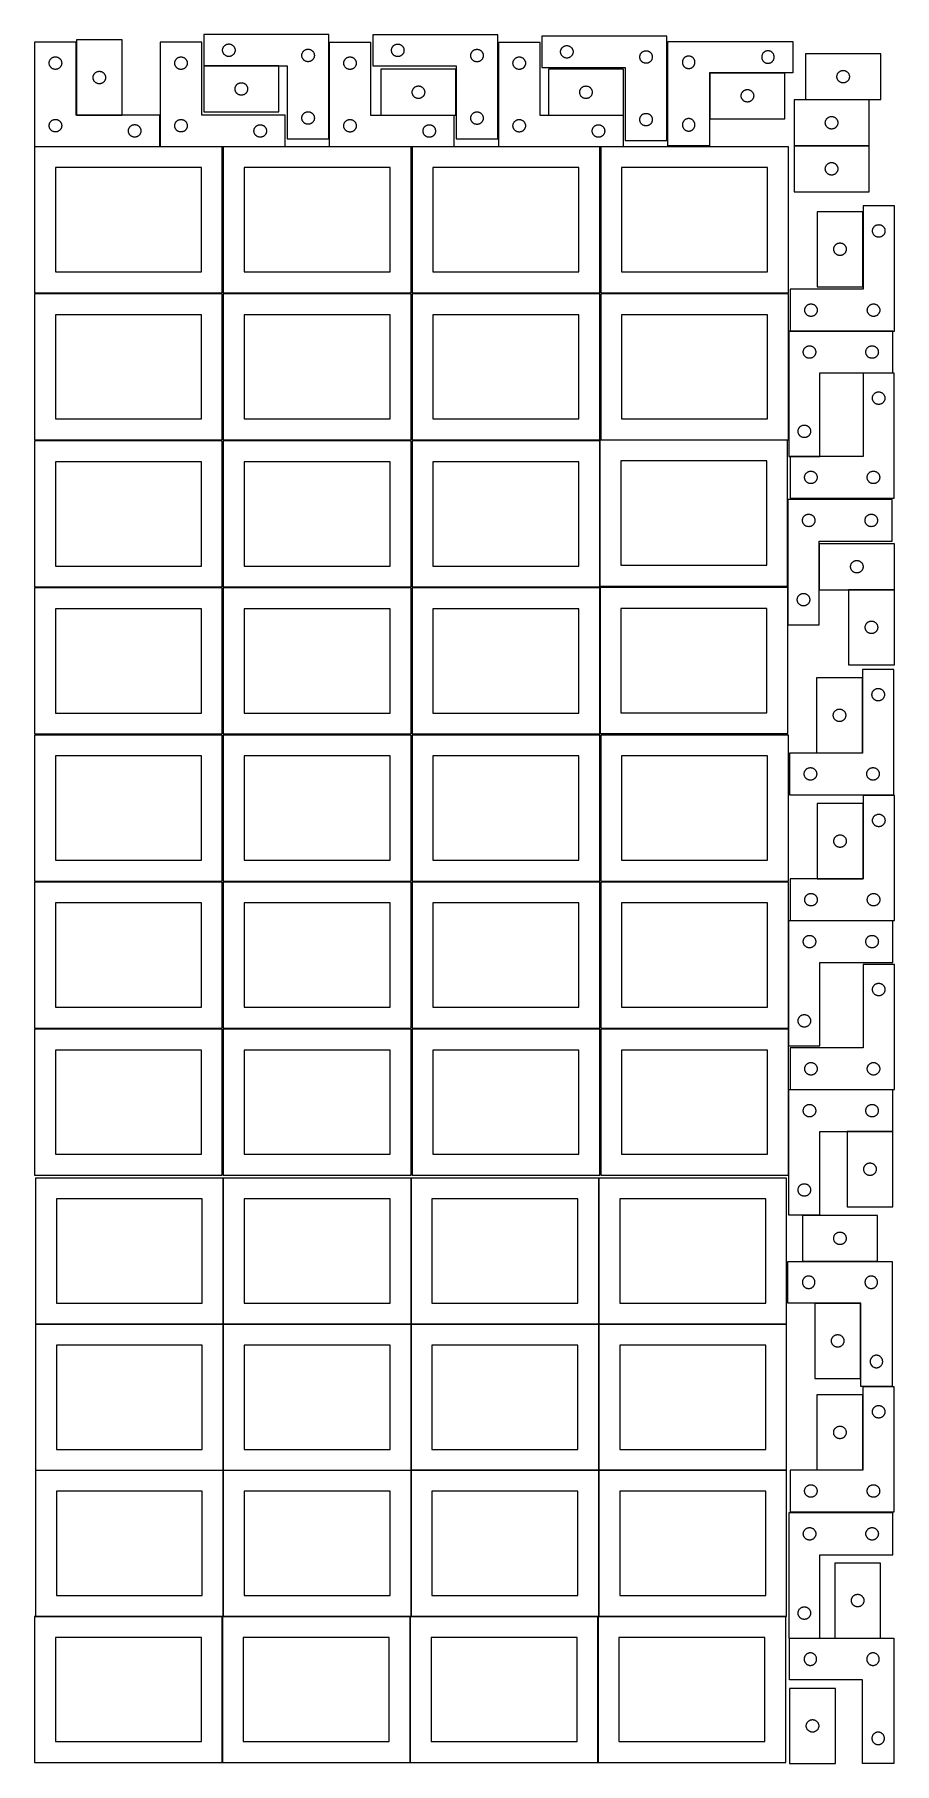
# Model space of a CAD drawing. Header units: millimetres. Extents: x 7 to 1243, y 7 to 2493.
import ezdxf

# ---------------------------------------------------------------- set-up
doc = ezdxf.new("R2010")
doc.units = ezdxf.units.MM
doc.layers.add('COMMON', color=5, linetype='CONTINUOUS', true_color=0x0000ff)
doc.layers.add('CUT', color=7, linetype='CONTINUOUS', true_color=0x000000)

msp = doc.modelspace()

# ---------------------------------------------------------------- linework, layer by layer
at = {"layer": 'COMMON'}
for p, q in [((66.620933, 2482.087466), (66.620933, 2377.304749)), ((358.009333, 2448.000653), (250.009333, 2448.000653)), ((978.006038, 2438.151528), (1086.006038, 2438.151528)), ((745.705259, 2377.040981), (853.705259, 2377.040981)), ((1099.042234, 2333.151527), (1207.042234, 2333.151527)), ((1135.267464, 1760.71845), (1135.267464, 1694.71845)), ((1177.420966, 1694.618449), (1243.367465, 1694.618449)), ((1197.544318, 1460.002869), (1197.544318, 1568.002869)), ((1198.374221, 1279.049503), (1198.374221, 1387.049503)), ((1241.309745, 915.233372), (1175.309745, 915.233372)), ((277.941928, 848.441935), (277.941928, 638.441935)), ((548.141929, 848.441935), (548.141929, 638.441935)), ((818.34193, 848.441935), (818.34193, 638.441935)), ((1219.093905, 728.666658), (1111.093905, 728.666658)), ((277.841928, 638.341935), (7.841928, 638.341935)), ((277.941928, 638.241934), (277.941928, 428.241934)), ((548.041929, 638.341935), (278.041929, 638.341935)), ((548.14193, 428.241934), (548.14193, 638.241934)), ((548.24193, 638.341934), (818.24193, 638.341934)), ((818.34193, 638.241934), (818.34193, 428.241934)), ((818.441931, 638.341934), (1088.441931, 638.341934)), ((1198.152518, 428.579956), (1198.152518, 536.579956)), ((7.841928, 428.141933), (277.841928, 428.141933)), ((277.941928, 428.041933), (277.941928, 218.041933)), ((278.041929, 428.141933), (548.041929, 428.141933)), ((548.141929, 428.041933), (548.141929, 218.041933)), ((818.24193, 428.141934), (548.24193, 428.141934)), ((818.34193, 428.041933), (818.34193, 218.041933)), ((1088.441931, 428.141934), (818.441931, 428.141934)), ((7.841928, 217.941932), (276.520933, 217.941932)), ((276.620933, 217.841932), (276.620933, 7.841932)), ((278.041929, 217.941932), (546.720934, 217.941932)), ((546.820934, 217.841932), (546.820934, 7.841932)), ((548.24193, 217.941932), (816.920935, 217.941932)), ((817.020935, 217.841932), (817.020935, 7.841932)), ((818.441931, 217.941932), (1087.120936, 217.941932))]:
    msp.add_line(p, q, dxfattribs=at)
at = {"layer": 'CUT'}
for p, q in [((430.009333, 2493.100653), (250.009333, 2493.100653)), ((250.009333, 2493.100653), (250.009333, 2448.100653)), ((430.009333, 2343.100653), (430.009333, 2493.100653)), ((672.981623, 2492.929022), (492.981623, 2492.929022)), ((492.981623, 2492.929022), (492.981623, 2447.929022)), ((672.981623, 2342.929022), (672.981623, 2492.929022)), ((916.194727, 2490.822333), (736.194727, 2490.822333)), ((736.194727, 2490.822333), (736.194727, 2445.822333)), ((916.194727, 2340.822333), (916.194727, 2490.822333)), ((66.520933, 2482.087466), (6.520933, 2482.087466)), ((6.520933, 2482.087466), (6.520933, 2332.087466)), ((66.520933, 2377.087466), (66.520933, 2482.087466)), ((66.720934, 2485.304749), (66.720934, 2377.304749)), ((132.720934, 2485.304749), (66.720934, 2485.304749)), ((132.720934, 2377.304749), (132.720934, 2485.304749)), ((247.146421, 2481.992251), (187.146421, 2481.992251)), ((187.146421, 2481.992251), (187.146421, 2331.992251)), ((247.146421, 2376.992251), (247.146421, 2481.992251)), ((277.009333, 2470.600653), (277.028602, 2471.189281)), ((277.028602, 2470.012025), (277.009333, 2470.600653)), ((277.028602, 2471.189281), (277.086329, 2471.775389)), ((277.086329, 2469.425917), (277.028602, 2470.012025)), ((277.086329, 2471.775389), (277.182265, 2472.356466)), ((277.182265, 2468.84484), (277.086329, 2469.425917)), ((277.182265, 2472.356466), (277.316, 2472.930024)), ((277.316, 2468.271282), (277.182265, 2468.84484)), ((277.316, 2472.930024), (277.486962, 2473.493608)), ((277.486962, 2467.707698), (277.316, 2468.271282)), ((277.486962, 2473.493608), (277.694417, 2474.044804)), ((277.694417, 2467.156502), (277.486962, 2467.707698)), ((277.694417, 2474.044804), (277.937478, 2474.581251)), ((277.937478, 2466.620055), (277.694417, 2467.156502)), ((277.937478, 2474.581251), (278.215104, 2475.100653)), ((278.215104, 2466.100653), (277.937478, 2466.620055)), ((278.215104, 2475.100653), (278.526106, 2475.600785)), ((278.526106, 2465.600521), (278.215104, 2466.100653)), ((278.526106, 2475.600785), (278.869153, 2476.079506)), ((278.869153, 2465.1218), (278.526106, 2465.600521)), ((278.869153, 2476.079506), (279.242775, 2476.534765)), ((279.242775, 2464.666541), (278.869153, 2465.1218)), ((279.242775, 2476.534765), (279.645372, 2476.964614)), ((279.645372, 2464.236692), (279.242775, 2464.666541)), ((279.645372, 2476.964614), (280.07522, 2477.367211)), ((280.07522, 2463.834095), (279.645372, 2464.236692)), ((280.07522, 2477.367211), (280.53048, 2477.740833)), ((280.53048, 2463.460473), (280.07522, 2463.834095)), ((280.53048, 2477.740833), (281.009201, 2478.083879)), ((281.009201, 2463.117426), (280.53048, 2463.460473)), ((281.009201, 2478.083879), (281.509333, 2478.394882)), ((281.509333, 2462.806424), (281.009201, 2463.117426)), ((281.509333, 2478.394882), (282.028735, 2478.672508)), ((282.028735, 2462.528798), (281.509333, 2462.806424)), ((282.028735, 2478.672508), (282.565182, 2478.915569)), ((282.565182, 2462.285737), (282.028735, 2462.528798)), ((282.565182, 2478.915569), (283.116378, 2479.123024)), ((283.116378, 2462.078282), (282.565182, 2462.285737)), ((283.116378, 2479.123024), (283.679961, 2479.293985)), ((283.679961, 2461.907321), (283.116378, 2462.078282)), ((283.679961, 2479.293985), (284.25352, 2479.42772)), ((284.25352, 2461.773585), (283.679961, 2461.907321)), ((284.25352, 2479.42772), (284.834597, 2479.523657)), ((284.834597, 2461.677649), (284.25352, 2461.773585)), ((284.834597, 2479.523657), (285.420705, 2479.581383)), ((285.420705, 2479.581383), (286.009333, 2479.600653)), ((286.009333, 2479.600653), (286.597961, 2479.581383)), ((286.597961, 2479.581383), (287.184069, 2479.523657)), ((287.184069, 2479.523657), (287.765146, 2479.42772)), ((287.765146, 2461.773585), (287.184069, 2461.677649)), ((287.765146, 2479.42772), (288.338704, 2479.293985)), ((288.338704, 2461.907321), (287.765146, 2461.773585)), ((288.338704, 2479.293985), (288.902288, 2479.123024)), ((288.902288, 2462.078282), (288.338704, 2461.907321)), ((288.902288, 2479.123024), (289.453484, 2478.915569)), ((289.453484, 2462.285737), (288.902288, 2462.078282)), ((289.453484, 2478.915569), (289.989931, 2478.672508)), ((289.989931, 2462.528798), (289.453484, 2462.285737)), ((289.989931, 2478.672508), (290.509333, 2478.394882)), ((290.509333, 2462.806424), (289.989931, 2462.528798)), ((290.509333, 2478.394882), (291.009465, 2478.083879)), ((291.009465, 2463.117426), (290.509333, 2462.806424)), ((291.009465, 2478.083879), (291.488186, 2477.740833)), ((291.488186, 2463.460473), (291.009465, 2463.117426)), ((291.488186, 2477.740833), (291.943445, 2477.367211)), ((291.943445, 2463.834095), (291.488186, 2463.460473)), ((291.943445, 2477.367211), (292.373294, 2476.964614)), ((292.373294, 2464.236692), (291.943445, 2463.834095)), ((292.373294, 2476.964614), (292.775891, 2476.534765)), ((292.775891, 2464.666541), (292.373294, 2464.236692)), ((292.775891, 2476.534765), (293.149513, 2476.079506)), ((293.149513, 2465.1218), (292.775891, 2464.666541)), ((293.149513, 2476.079506), (293.492559, 2475.600785)), ((293.492559, 2465.600521), (293.149513, 2465.1218)), ((293.492559, 2475.600785), (293.803561, 2475.100653)), ((293.803561, 2466.100653), (293.492559, 2465.600521)), ((293.803561, 2475.100653), (294.081187, 2474.581251)), ((294.081187, 2466.620055), (293.803561, 2466.100653)), ((294.081187, 2474.581251), (294.324249, 2474.044804)), ((294.324249, 2467.156502), (294.081187, 2466.620055)), ((294.324249, 2474.044804), (294.531704, 2473.493608)), ((294.531704, 2467.707698), (294.324249, 2467.156502)), ((294.531704, 2473.493608), (294.702665, 2472.930024)), ((294.702665, 2468.271282), (294.531704, 2467.707698)), ((294.702665, 2472.930024), (294.8364, 2472.356466)), ((294.8364, 2468.84484), (294.702665, 2468.271282)), ((294.8364, 2472.356466), (294.932337, 2471.775389)), ((294.932337, 2469.425917), (294.8364, 2468.84484)), ((294.932337, 2471.775389), (294.990063, 2471.189281)), ((294.990063, 2470.012025), (294.932337, 2469.425917)), ((294.990063, 2471.189281), (295.009333, 2470.600653)), ((295.009333, 2470.600653), (294.990063, 2470.012025)), ((391.009333, 2463.100653), (391.028602, 2463.689281)), ((391.028602, 2462.512025), (391.009333, 2463.100653)), ((391.028602, 2463.689281), (391.086329, 2464.275389)), ((391.086329, 2461.925917), (391.028602, 2462.512025)), ((391.086329, 2464.275389), (391.182265, 2464.856466)), ((391.182265, 2461.34484), (391.086329, 2461.925917)), ((391.182265, 2464.856466), (391.316, 2465.430024)), ((391.316, 2465.430024), (391.486962, 2465.993608)), ((391.486962, 2465.993608), (391.694417, 2466.544804)), ((391.694417, 2466.544804), (391.937478, 2467.081251)), ((391.937478, 2467.081251), (392.215104, 2467.600653)), ((392.215104, 2467.600653), (392.526106, 2468.100785)), ((392.526106, 2468.100785), (392.869153, 2468.579506)), ((392.869153, 2468.579506), (393.242775, 2469.034765)), ((393.242775, 2469.034765), (393.645372, 2469.464614)), ((393.645372, 2469.464614), (394.07522, 2469.867211)), ((394.07522, 2469.867211), (394.53048, 2470.240833)), ((394.53048, 2470.240833), (395.009201, 2470.583879)), ((395.009201, 2470.583879), (395.509333, 2470.894882)), ((395.509333, 2470.894882), (396.028735, 2471.172508)), ((396.028735, 2471.172508), (396.565182, 2471.415569)), ((396.565182, 2471.415569), (397.116378, 2471.623024)), ((397.116378, 2471.623024), (397.679961, 2471.793985)), ((397.679961, 2471.793985), (398.25352, 2471.92772)), ((398.25352, 2471.92772), (398.834597, 2472.023657)), ((398.834597, 2472.023657), (399.420705, 2472.081383)), ((399.420705, 2472.081383), (400.009333, 2472.100653)), ((400.009333, 2472.100653), (400.597961, 2472.081383)), ((400.597961, 2472.081383), (401.184069, 2472.023657)), ((401.184069, 2472.023657), (401.765146, 2471.92772)), ((401.765146, 2471.92772), (402.338704, 2471.793985)), ((402.338704, 2471.793985), (402.902288, 2471.623024)), ((402.902288, 2471.623024), (403.453484, 2471.415569)), ((403.453484, 2471.415569), (403.989931, 2471.172508)), ((403.989931, 2471.172508), (404.509333, 2470.894882)), ((404.509333, 2470.894882), (405.009465, 2470.583879)), ((405.009465, 2470.583879), (405.488186, 2470.240833)), ((405.488186, 2470.240833), (405.943445, 2469.867211)), ((405.943445, 2469.867211), (406.373294, 2469.464614)), ((406.373294, 2469.464614), (406.775891, 2469.034765)), ((406.775891, 2469.034765), (407.149513, 2468.579506)), ((407.149513, 2468.579506), (407.492559, 2468.100785)), ((407.492559, 2468.100785), (407.803561, 2467.600653)), ((407.803561, 2467.600653), (408.081187, 2467.081251)), ((408.081187, 2467.081251), (408.324249, 2466.544804)), ((408.324249, 2466.544804), (408.531704, 2465.993608)), ((408.531704, 2465.993608), (408.702665, 2465.430024)), ((408.702665, 2465.430024), (408.8364, 2464.856466)), ((408.8364, 2464.856466), (408.932337, 2464.275389)), ((408.932337, 2461.925917), (408.8364, 2461.34484)), ((408.932337, 2464.275389), (408.990063, 2463.689281)), ((408.990063, 2462.512025), (408.932337, 2461.925917)), ((408.990063, 2463.689281), (409.009333, 2463.100653)), ((409.009333, 2463.100653), (408.990063, 2462.512025)), ((490.325376, 2481.944399), (430.325376, 2481.944399)), ((430.325376, 2481.944399), (430.325376, 2331.944399)), ((490.325376, 2376.944399), (490.325376, 2481.944399)), ((519.981623, 2470.429022), (520.000893, 2471.01765)), ((520.000893, 2469.840394), (519.981623, 2470.429022)), ((520.000893, 2471.01765), (520.058619, 2471.603758)), ((520.058619, 2469.254286), (520.000893, 2469.840394)), ((520.058619, 2471.603758), (520.154555, 2472.184835)), ((520.154555, 2468.673209), (520.058619, 2469.254286)), ((520.154555, 2472.184835), (520.28829, 2472.758393)), ((520.28829, 2468.099651), (520.154555, 2468.673209)), ((520.28829, 2472.758393), (520.459252, 2473.321977)), ((520.459252, 2467.536067), (520.28829, 2468.099651)), ((520.459252, 2473.321977), (520.666707, 2473.873173)), ((520.666707, 2466.984871), (520.459252, 2467.536067)), ((520.666707, 2473.873173), (520.909768, 2474.40962)), ((520.909768, 2466.448424), (520.666707, 2466.984871)), ((520.909768, 2474.40962), (521.187394, 2474.929022)), ((521.187394, 2465.929022), (520.909768, 2466.448424)), ((521.187394, 2474.929022), (521.498396, 2475.429154)), ((521.498396, 2465.42889), (521.187394, 2465.929022)), ((521.498396, 2475.429154), (521.841443, 2475.907875)), ((521.841443, 2464.950169), (521.498396, 2465.42889)), ((521.841443, 2475.907875), (522.215065, 2476.363134)), ((522.215065, 2464.49491), (521.841443, 2464.950169)), ((522.215065, 2476.363134), (522.617662, 2476.792983)), ((522.617662, 2464.065061), (522.215065, 2464.49491)), ((522.617662, 2476.792983), (523.04751, 2477.19558)), ((523.04751, 2463.662464), (522.617662, 2464.065061)), ((523.04751, 2477.19558), (523.50277, 2477.569202)), ((523.50277, 2463.288842), (523.04751, 2463.662464)), ((523.50277, 2477.569202), (523.981491, 2477.912249)), ((523.981491, 2462.945796), (523.50277, 2463.288842)), ((523.981491, 2477.912249), (524.481623, 2478.223251)), ((524.481623, 2462.634793), (523.981491, 2462.945796)), ((524.481623, 2478.223251), (525.001025, 2478.500877)), ((525.001025, 2462.357167), (524.481623, 2462.634793)), ((525.001025, 2478.500877), (525.537472, 2478.743938)), ((525.537472, 2462.114106), (525.001025, 2462.357167)), ((525.537472, 2478.743938), (526.088668, 2478.951393)), ((526.088668, 2461.906651), (525.537472, 2462.114106)), ((526.088668, 2478.951393), (526.652251, 2479.122355)), ((526.652251, 2461.73569), (526.088668, 2461.906651)), ((526.652251, 2479.122355), (527.22581, 2479.25609)), ((527.22581, 2461.601955), (526.652251, 2461.73569)), ((527.22581, 2479.25609), (527.806887, 2479.352026)), ((527.806887, 2479.352026), (528.392995, 2479.409752)), ((528.392995, 2479.409752), (528.981623, 2479.429022)), ((528.981623, 2479.429022), (529.570251, 2479.409752)), ((529.570251, 2479.409752), (530.156359, 2479.352026)), ((530.156359, 2479.352026), (530.737436, 2479.25609)), ((530.737436, 2479.25609), (531.310994, 2479.122355)), ((531.310994, 2461.73569), (530.737436, 2461.601955)), ((531.310994, 2479.122355), (531.874578, 2478.951393)), ((531.874578, 2461.906651), (531.310994, 2461.73569)), ((531.874578, 2478.951393), (532.425774, 2478.743938)), ((532.425774, 2462.114106), (531.874578, 2461.906651)), ((532.425774, 2478.743938), (532.962221, 2478.500877)), ((532.962221, 2462.357167), (532.425774, 2462.114106)), ((532.962221, 2478.500877), (533.481623, 2478.223251)), ((533.481623, 2462.634793), (532.962221, 2462.357167)), ((533.481623, 2478.223251), (533.981755, 2477.912249)), ((533.981755, 2462.945796), (533.481623, 2462.634793)), ((533.981755, 2477.912249), (534.460476, 2477.569202)), ((534.460476, 2463.288842), (533.981755, 2462.945796)), ((534.460476, 2477.569202), (534.915735, 2477.19558)), ((534.915735, 2463.662464), (534.460476, 2463.288842)), ((534.915735, 2477.19558), (535.345584, 2476.792983)), ((535.345584, 2464.065061), (534.915735, 2463.662464)), ((535.345584, 2476.792983), (535.748181, 2476.363134)), ((535.748181, 2464.49491), (535.345584, 2464.065061)), ((535.748181, 2476.363134), (536.121803, 2475.907875)), ((536.121803, 2464.950169), (535.748181, 2464.49491)), ((536.121803, 2475.907875), (536.464849, 2475.429154)), ((536.464849, 2465.42889), (536.121803, 2464.950169)), ((536.464849, 2475.429154), (536.775851, 2474.929022)), ((536.775851, 2465.929022), (536.464849, 2465.42889)), ((536.775851, 2474.929022), (537.053477, 2474.40962)), ((537.053477, 2466.448424), (536.775851, 2465.929022)), ((537.053477, 2474.40962), (537.296539, 2473.873173)), ((537.296539, 2466.984871), (537.053477, 2466.448424)), ((537.296539, 2473.873173), (537.503994, 2473.321977)), ((537.503994, 2467.536067), (537.296539, 2466.984871)), ((537.503994, 2473.321977), (537.674955, 2472.758393)), ((537.674955, 2468.099651), (537.503994, 2467.536067)), ((537.674955, 2472.758393), (537.80869, 2472.184835)), ((537.80869, 2468.673209), (537.674955, 2468.099651)), ((537.80869, 2472.184835), (537.904627, 2471.603758)), ((537.904627, 2469.254286), (537.80869, 2468.673209)), ((537.904627, 2471.603758), (537.962353, 2471.01765)), ((537.962353, 2469.840394), (537.904627, 2469.254286)), ((537.962353, 2471.01765), (537.981623, 2470.429022)), ((537.981623, 2470.429022), (537.962353, 2469.840394)), ((633.981623, 2462.929022), (634.000893, 2463.51765)), ((634.000893, 2462.340394), (633.981623, 2462.929022)), ((634.000893, 2463.51765), (634.058619, 2464.103758)), ((634.058619, 2461.754286), (634.000893, 2462.340394)), ((634.058619, 2464.103758), (634.154555, 2464.684835)), ((634.154555, 2461.173209), (634.058619, 2461.754286)), ((634.154555, 2464.684835), (634.28829, 2465.258393)), ((634.28829, 2465.258393), (634.459252, 2465.821977)), ((634.459252, 2465.821977), (634.666707, 2466.373173)), ((634.666707, 2466.373173), (634.909768, 2466.90962)), ((634.909768, 2466.90962), (635.187394, 2467.429022)), ((635.187394, 2467.429022), (635.498396, 2467.929154)), ((635.498396, 2467.929154), (635.841443, 2468.407875)), ((635.841443, 2468.407875), (636.215065, 2468.863134)), ((636.215065, 2468.863134), (636.617662, 2469.292983)), ((636.617662, 2469.292983), (637.04751, 2469.69558)), ((637.04751, 2469.69558), (637.50277, 2470.069202)), ((637.50277, 2470.069202), (637.981491, 2470.412249)), ((637.981491, 2470.412249), (638.481623, 2470.723251)), ((638.481623, 2470.723251), (639.001025, 2471.000877)), ((639.001025, 2471.000877), (639.537472, 2471.243938)), ((639.537472, 2471.243938), (640.088668, 2471.451393)), ((640.088668, 2471.451393), (640.652251, 2471.622355)), ((640.652251, 2471.622355), (641.22581, 2471.75609)), ((641.22581, 2471.75609), (641.806887, 2471.852026)), ((641.806887, 2471.852026), (642.392995, 2471.909752)), ((642.392995, 2471.909752), (642.981623, 2471.929022)), ((642.981623, 2471.929022), (643.570251, 2471.909752)), ((643.570251, 2471.909752), (644.156359, 2471.852026)), ((644.156359, 2471.852026), (644.737436, 2471.75609)), ((644.737436, 2471.75609), (645.310994, 2471.622355)), ((645.310994, 2471.622355), (645.874578, 2471.451393)), ((645.874578, 2471.451393), (646.425774, 2471.243938)), ((646.425774, 2471.243938), (646.962221, 2471.000877)), ((646.962221, 2471.000877), (647.481623, 2470.723251)), ((647.481623, 2470.723251), (647.981755, 2470.412249)), ((647.981755, 2470.412249), (648.460476, 2470.069202)), ((648.460476, 2470.069202), (648.915735, 2469.69558)), ((648.915735, 2469.69558), (649.345584, 2469.292983)), ((649.345584, 2469.292983), (649.748181, 2468.863134)), ((649.748181, 2468.863134), (650.121803, 2468.407875)), ((650.121803, 2468.407875), (650.464849, 2467.929154)), ((650.464849, 2467.929154), (650.775851, 2467.429022)), ((650.775851, 2467.429022), (651.053477, 2466.90962)), ((651.053477, 2466.90962), (651.296539, 2466.373173)), ((651.296539, 2466.373173), (651.503994, 2465.821977)), ((651.503994, 2465.821977), (651.674955, 2465.258393)), ((651.674955, 2465.258393), (651.80869, 2464.684835)), ((651.80869, 2464.684835), (651.904627, 2464.103758)), ((651.904627, 2461.754286), (651.80869, 2461.173209)), ((651.904627, 2464.103758), (651.962353, 2463.51765)), ((651.962353, 2462.340394), (651.904627, 2461.754286)), ((651.962353, 2463.51765), (651.981623, 2462.929022)), ((651.981623, 2462.929022), (651.962353, 2462.340394)), ((733.705259, 2481.940981), (673.705259, 2481.940981)), ((673.705259, 2481.940981), (673.705259, 2331.940981)), ((733.705259, 2376.940981), (733.705259, 2481.940981)), ((763.194727, 2468.322333), (763.213997, 2468.910961)), ((763.213997, 2467.733704), (763.194727, 2468.322333)), ((763.213997, 2468.910961), (763.271723, 2469.497068)), ((763.271723, 2467.147597), (763.213997, 2467.733704)), ((763.271723, 2469.497068), (763.36766, 2470.078146)), ((763.36766, 2466.56652), (763.271723, 2467.147597)), ((763.36766, 2470.078146), (763.501395, 2470.651704)), ((763.501395, 2465.992961), (763.36766, 2466.56652)), ((763.501395, 2470.651704), (763.672356, 2471.215288)), ((763.672356, 2465.429377), (763.501395, 2465.992961)), ((763.672356, 2471.215288), (763.879811, 2471.766484)), ((763.879811, 2464.878182), (763.672356, 2465.429377)), ((763.879811, 2471.766484), (764.122872, 2472.302931)), ((764.122872, 2464.341734), (763.879811, 2464.878182)), ((764.122872, 2472.302931), (764.400498, 2472.822333)), ((764.400498, 2463.822333), (764.122872, 2464.341734)), ((764.400498, 2472.822333), (764.711501, 2473.322465)), ((764.711501, 2463.322201), (764.400498, 2463.822333)), ((764.711501, 2473.322465), (765.054547, 2473.801185)), ((765.054547, 2462.84348), (764.711501, 2463.322201)), ((765.054547, 2473.801185), (765.428169, 2474.256445)), ((765.428169, 2462.38822), (765.054547, 2462.84348)), ((765.428169, 2474.256445), (765.830766, 2474.686294)), ((765.830766, 2461.958372), (765.428169, 2462.38822)), ((765.830766, 2474.686294), (766.260615, 2475.088891)), ((766.260615, 2461.555774), (765.830766, 2461.958372)), ((766.260615, 2475.088891), (766.715874, 2475.462513)), ((766.715874, 2475.462513), (767.194595, 2475.805559)), ((767.194595, 2475.805559), (767.694727, 2476.116561)), ((767.694727, 2476.116561), (768.214129, 2476.394187)), ((768.214129, 2476.394187), (768.750576, 2476.637248)), ((768.750576, 2476.637248), (769.301772, 2476.844704)), ((769.301772, 2476.844704), (769.865356, 2477.015665)), ((769.865356, 2477.015665), (770.438914, 2477.1494)), ((770.438914, 2477.1494), (771.019991, 2477.245336)), ((771.019991, 2477.245336), (771.606099, 2477.303063)), ((771.606099, 2477.303063), (772.194727, 2477.322333)), ((772.194727, 2477.322333), (772.783355, 2477.303063)), ((772.783355, 2477.303063), (773.369463, 2477.245336)), ((773.369463, 2477.245336), (773.95054, 2477.1494)), ((773.95054, 2477.1494), (774.524098, 2477.015665)), ((774.524098, 2477.015665), (775.087682, 2476.844704)), ((775.087682, 2476.844704), (775.638878, 2476.637248)), ((775.638878, 2476.637248), (776.175325, 2476.394187)), ((776.175325, 2476.394187), (776.694727, 2476.116561)), ((776.694727, 2476.116561), (777.194859, 2475.805559)), ((777.194859, 2475.805559), (777.67358, 2475.462513)), ((777.67358, 2475.462513), (778.128839, 2475.088891)), ((778.128839, 2475.088891), (778.558688, 2474.686294)), ((778.558688, 2461.958372), (778.128839, 2461.555774)), ((778.558688, 2474.686294), (778.961285, 2474.256445)), ((778.961285, 2462.38822), (778.558688, 2461.958372)), ((778.961285, 2474.256445), (779.334907, 2473.801185)), ((779.334907, 2462.84348), (778.961285, 2462.38822)), ((779.334907, 2473.801185), (779.677954, 2473.322465)), ((779.677954, 2463.322201), (779.334907, 2462.84348)), ((779.677954, 2473.322465), (779.988956, 2472.822333)), ((779.988956, 2463.822333), (779.677954, 2463.322201)), ((779.988956, 2472.822333), (780.266582, 2472.302931)), ((780.266582, 2464.341734), (779.988956, 2463.822333)), ((780.266582, 2472.302931), (780.509643, 2471.766484)), ((780.509643, 2464.878182), (780.266582, 2464.341734)), ((780.509643, 2471.766484), (780.717098, 2471.215288)), ((780.717098, 2465.429377), (780.509643, 2464.878182)), ((780.717098, 2471.215288), (780.88806, 2470.651704)), ((780.88806, 2465.992961), (780.717098, 2465.429377)), ((780.88806, 2470.651704), (781.021795, 2470.078146)), ((781.021795, 2466.56652), (780.88806, 2465.992961)), ((781.021795, 2470.078146), (781.117731, 2469.497068)), ((781.117731, 2467.147597), (781.021795, 2466.56652)), ((781.117731, 2469.497068), (781.175457, 2468.910961)), ((781.175457, 2467.733704), (781.117731, 2467.147597)), ((781.175457, 2468.910961), (781.194727, 2468.322333)), ((781.194727, 2468.322333), (781.175457, 2467.733704)), ((877.213997, 2461.410961), (877.271723, 2461.997068)), ((877.271723, 2461.997068), (877.36766, 2462.578146)), ((877.36766, 2462.578146), (877.501395, 2463.151704)), ((877.501395, 2463.151704), (877.672356, 2463.715288)), ((877.672356, 2463.715288), (877.879811, 2464.266484)), ((877.879811, 2464.266484), (878.122872, 2464.802931)), ((878.122872, 2464.802931), (878.400498, 2465.322333)), ((878.400498, 2465.322333), (878.711501, 2465.822465)), ((878.711501, 2465.822465), (879.054547, 2466.301185)), ((879.054547, 2466.301185), (879.428169, 2466.756445)), ((879.428169, 2466.756445), (879.830766, 2467.186294)), ((879.830766, 2467.186294), (880.260615, 2467.588891)), ((880.260615, 2467.588891), (880.715874, 2467.962513)), ((880.715874, 2467.962513), (881.194595, 2468.305559)), ((881.194595, 2468.305559), (881.694727, 2468.616561)), ((881.694727, 2468.616561), (882.214129, 2468.894187)), ((882.214129, 2468.894187), (882.750576, 2469.137248)), ((882.750576, 2469.137248), (883.301772, 2469.344704)), ((883.301772, 2469.344704), (883.865356, 2469.515665)), ((883.865356, 2469.515665), (884.438914, 2469.6494)), ((884.438914, 2469.6494), (885.019991, 2469.745336)), ((885.019991, 2469.745336), (885.606099, 2469.803063)), ((885.606099, 2469.803063), (886.194727, 2469.822333)), ((886.194727, 2469.822333), (886.783355, 2469.803063)), ((886.783355, 2469.803063), (887.369463, 2469.745336)), ((887.369463, 2469.745336), (887.95054, 2469.6494)), ((887.95054, 2469.6494), (888.524098, 2469.515665)), ((888.524098, 2469.515665), (889.087682, 2469.344704)), ((889.087682, 2469.344704), (889.638878, 2469.137248)), ((889.638878, 2469.137248), (890.175325, 2468.894187)), ((890.175325, 2468.894187), (890.694727, 2468.616561)), ((890.694727, 2468.616561), (891.194859, 2468.305559)), ((891.194859, 2468.305559), (891.67358, 2467.962513)), ((891.67358, 2467.962513), (892.128839, 2467.588891)), ((892.128839, 2467.588891), (892.558688, 2467.186294)), ((892.558688, 2467.186294), (892.961285, 2466.756445)), ((892.961285, 2466.756445), (893.334907, 2466.301185)), ((893.334907, 2466.301185), (893.677954, 2465.822465)), ((893.677954, 2465.822465), (893.988956, 2465.322333)), ((893.988956, 2465.322333), (894.266582, 2464.802931)), ((894.266582, 2464.802931), (894.509643, 2464.266484)), ((894.509643, 2464.266484), (894.717098, 2463.715288)), ((894.717098, 2463.715288), (894.88806, 2463.151704)), ((894.88806, 2463.151704), (895.021795, 2462.578146)), ((895.021795, 2462.578146), (895.117731, 2461.997068)), ((895.117731, 2461.997068), (895.175457, 2461.410961)), ((917.521297, 2483.251528), (1097.521297, 2483.251528)), ((917.521297, 2333.251528), (917.521297, 2483.251528)), ((944.628342, 2461.773899), (944.077147, 2461.566444)), ((945.191926, 2461.944861), (944.628342, 2461.773899)), ((945.765485, 2462.078596), (945.191926, 2461.944861)), ((946.346562, 2462.174532), (945.765485, 2462.078596)), ((946.932669, 2462.232259), (946.346562, 2462.174532)), ((947.521297, 2462.251528), (946.932669, 2462.232259)), ((948.109926, 2462.232259), (947.521297, 2462.251528)), ((948.696033, 2462.174532), (948.109926, 2462.232259)), ((949.27711, 2462.078596), (948.696033, 2462.174532)), ((949.850669, 2461.944861), (949.27711, 2462.078596)), ((950.414253, 2461.773899), (949.850669, 2461.944861)), ((950.965448, 2461.566444), (950.414253, 2461.773899)), ((1052.598294, 2461.926264), (1052.540567, 2461.340156)), ((1052.69423, 2462.507341), (1052.598294, 2461.926264)), ((1052.827965, 2463.0809), (1052.69423, 2462.507341)), ((1052.998926, 2463.644483), (1052.827965, 2463.0809)), ((1053.206382, 2464.195679), (1052.998926, 2463.644483)), ((1053.449443, 2464.732127), (1053.206382, 2464.195679)), ((1053.727069, 2465.251528), (1053.449443, 2464.732127)), ((1054.038071, 2465.75166), (1053.727069, 2465.251528)), ((1054.381117, 2466.230381), (1054.038071, 2465.75166)), ((1054.754739, 2466.685641), (1054.381117, 2466.230381)), ((1055.157336, 2467.115489), (1054.754739, 2466.685641)), ((1055.587185, 2467.518087), (1055.157336, 2467.115489)), ((1056.042445, 2467.891708), (1055.587185, 2467.518087)), ((1056.521165, 2468.234755), (1056.042445, 2467.891708)), ((1057.021297, 2468.545757), (1056.521165, 2468.234755)), ((1057.540699, 2468.823383), (1057.021297, 2468.545757)), ((1058.077147, 2469.066444), (1057.540699, 2468.823383)), ((1058.628342, 2469.273899), (1058.077147, 2469.066444)), ((1059.191926, 2469.444861), (1058.628342, 2469.273899)), ((1059.765485, 2469.578596), (1059.191926, 2469.444861)), ((1060.346562, 2469.674532), (1059.765485, 2469.578596)), ((1060.932669, 2469.732259), (1060.346562, 2469.674532)), ((1061.521297, 2469.751528), (1060.932669, 2469.732259)), ((1062.109926, 2469.732259), (1061.521297, 2469.751528)), ((1062.696033, 2469.674532), (1062.109926, 2469.732259)), ((1063.27711, 2469.578596), (1062.696033, 2469.674532)), ((1063.850669, 2469.444861), (1063.27711, 2469.578596)), ((1064.414253, 2469.273899), (1063.850669, 2469.444861)), ((1064.965448, 2469.066444), (1064.414253, 2469.273899)), ((1065.501896, 2468.823383), (1064.965448, 2469.066444)), ((1066.021297, 2468.545757), (1065.501896, 2468.823383)), ((1066.52143, 2468.234755), (1066.021297, 2468.545757)), ((1067.00015, 2467.891708), (1066.52143, 2468.234755)), ((1067.45541, 2467.518087), (1067.00015, 2467.891708)), ((1067.885258, 2467.115489), (1067.45541, 2467.518087)), ((1068.287856, 2466.685641), (1067.885258, 2467.115489)), ((1068.661477, 2466.230381), (1068.287856, 2466.685641)), ((1069.004524, 2465.75166), (1068.661477, 2466.230381)), ((1069.315526, 2465.251528), (1069.004524, 2465.75166)), ((1069.593152, 2464.732127), (1069.315526, 2465.251528)), ((1069.836213, 2464.195679), (1069.593152, 2464.732127)), ((1070.043669, 2463.644483), (1069.836213, 2464.195679)), ((1070.21463, 2463.0809), (1070.043669, 2463.644483)), ((1070.348365, 2462.507341), (1070.21463, 2463.0809)), ((1070.444301, 2461.926264), (1070.348365, 2462.507341)), ((1070.502028, 2461.340156), (1070.444301, 2461.926264)), ((1097.521297, 2483.251528), (1097.521297, 2438.251528)), ((1223.706563, 2465.521548), (1115.706563, 2465.521548)), ((1115.706563, 2465.521548), (1115.706563, 2399.521548)), ((1223.706563, 2399.521548), (1223.706563, 2465.521548)), ((27.520933, 2452.087466), (27.540202, 2452.676094)), ((27.540202, 2451.498838), (27.520933, 2452.087466)), ((27.540202, 2452.676094), (27.597929, 2453.262202)), ((27.597929, 2450.91273), (27.540202, 2451.498838)), ((27.597929, 2453.262202), (27.693865, 2453.843279)), ((27.693865, 2450.331653), (27.597929, 2450.91273)), ((27.693865, 2453.843279), (27.8276, 2454.416837)), ((27.8276, 2449.758094), (27.693865, 2450.331653)), ((27.8276, 2454.416837), (27.998561, 2454.980421)), ((27.998561, 2449.194511), (27.8276, 2449.758094)), ((27.998561, 2454.980421), (28.206017, 2455.531617)), ((28.206017, 2448.643315), (27.998561, 2449.194511)), ((28.206017, 2455.531617), (28.449078, 2456.068064)), ((28.449078, 2448.106868), (28.206017, 2448.643315)), ((28.449078, 2456.068064), (28.726704, 2456.587466)), ((28.726704, 2447.587466), (28.449078, 2448.106868)), ((28.726704, 2456.587466), (29.037706, 2457.087598)), ((29.037706, 2447.087334), (28.726704, 2447.587466)), ((29.037706, 2457.087598), (29.380752, 2457.566319)), ((29.380752, 2446.608613), (29.037706, 2447.087334)), ((29.380752, 2457.566319), (29.754374, 2458.021578)), ((29.754374, 2446.153353), (29.380752, 2446.608613)), ((29.754374, 2458.021578), (30.156972, 2458.451427)), ((30.156972, 2445.723505), (29.754374, 2446.153353)), ((30.156972, 2458.451427), (30.58682, 2458.854024)), ((30.58682, 2445.320908), (30.156972, 2445.723505)), ((30.58682, 2458.854024), (31.04208, 2459.227646)), ((31.04208, 2444.947286), (30.58682, 2445.320908)), ((31.04208, 2459.227646), (31.5208, 2459.570692)), ((31.5208, 2444.604239), (31.04208, 2444.947286)), ((31.5208, 2459.570692), (32.020933, 2459.881694)), ((32.020933, 2444.293237), (31.5208, 2444.604239)), ((32.020933, 2459.881694), (32.540334, 2460.15932)), ((32.540334, 2444.015611), (32.020933, 2444.293237)), ((32.540334, 2460.15932), (33.076782, 2460.402382)), ((33.076782, 2443.77255), (32.540334, 2444.015611)), ((33.076782, 2460.402382), (33.627977, 2460.609837)), ((33.627977, 2443.565095), (33.076782, 2443.77255)), ((33.627977, 2460.609837), (34.191561, 2460.780798)), ((34.191561, 2443.394133), (33.627977, 2443.565095)), ((34.191561, 2460.780798), (34.76512, 2460.914533)), ((34.76512, 2443.260398), (34.191561, 2443.394133)), ((34.76512, 2460.914533), (35.346197, 2461.01047)), ((35.346197, 2443.164462), (34.76512, 2443.260398)), ((35.346197, 2461.01047), (35.932304, 2461.068196)), ((35.932304, 2443.106735), (35.346197, 2443.164462)), ((35.932304, 2461.068196), (36.520933, 2461.087466)), ((36.520933, 2443.087466), (35.932304, 2443.106735)), ((36.520933, 2461.087466), (37.109561, 2461.068196)), ((37.109561, 2443.106735), (36.520933, 2443.087466)), ((37.109561, 2461.068196), (37.695668, 2461.01047)), ((37.695668, 2443.164462), (37.109561, 2443.106735)), ((37.695668, 2461.01047), (38.276745, 2460.914533)), ((38.276745, 2443.260398), (37.695668, 2443.164462)), ((38.276745, 2460.914533), (38.850304, 2460.780798)), ((38.850304, 2443.394133), (38.276745, 2443.260398)), ((38.850304, 2460.780798), (39.413888, 2460.609837)), ((39.413888, 2443.565095), (38.850304, 2443.394133)), ((39.413888, 2460.609837), (39.965083, 2460.402382)), ((39.965083, 2443.77255), (39.413888, 2443.565095)), ((39.965083, 2460.402382), (40.501531, 2460.15932)), ((40.501531, 2444.015611), (39.965083, 2443.77255)), ((40.501531, 2460.15932), (41.020933, 2459.881694)), ((41.020933, 2444.293237), (40.501531, 2444.015611)), ((41.020933, 2459.881694), (41.521065, 2459.570692)), ((41.521065, 2444.604239), (41.020933, 2444.293237)), ((41.521065, 2459.570692), (41.999785, 2459.227646)), ((41.999785, 2444.947286), (41.521065, 2444.604239)), ((41.999785, 2459.227646), (42.455045, 2458.854024)), ((42.455045, 2445.320908), (41.999785, 2444.947286)), ((42.455045, 2458.854024), (42.884894, 2458.451427)), ((42.884894, 2445.723505), (42.455045, 2445.320908)), ((42.884894, 2458.451427), (43.287491, 2458.021578)), ((43.287491, 2446.153353), (42.884894, 2445.723505)), ((43.287491, 2458.021578), (43.661113, 2457.566319)), ((43.661113, 2446.608613), (43.287491, 2446.153353)), ((43.661113, 2457.566319), (44.004159, 2457.087598)), ((44.004159, 2447.087334), (43.661113, 2446.608613)), ((44.004159, 2457.087598), (44.315161, 2456.587466)), ((44.315161, 2447.587466), (44.004159, 2447.087334)), ((44.315161, 2456.587466), (44.592787, 2456.068064)), ((44.592787, 2448.106868), (44.315161, 2447.587466)), ((44.592787, 2456.068064), (44.835848, 2455.531617)), ((44.835848, 2448.643315), (44.592787, 2448.106868)), ((44.835848, 2455.531617), (45.043304, 2454.980421)), ((45.043304, 2449.194511), (44.835848, 2448.643315)), ((45.043304, 2454.980421), (45.214265, 2454.416837)), ((45.214265, 2449.758094), (45.043304, 2449.194511)), ((45.214265, 2454.416837), (45.348, 2453.843279)), ((45.348, 2450.331653), (45.214265, 2449.758094)), ((45.348, 2453.843279), (45.443936, 2453.262202)), ((45.443936, 2450.91273), (45.348, 2450.331653)), ((45.443936, 2453.262202), (45.501663, 2452.676094)), ((45.501663, 2451.498838), (45.443936, 2450.91273)), ((45.501663, 2452.676094), (45.520933, 2452.087466)), ((45.520933, 2452.087466), (45.501663, 2451.498838)), ((92.580753, 2436.783602), (92.954375, 2437.238861)), ((92.954375, 2437.238861), (93.356973, 2437.66871)), ((93.356973, 2437.66871), (93.786821, 2438.071307)), ((93.786821, 2438.071307), (94.242081, 2438.444929)), ((94.242081, 2438.444929), (94.720801, 2438.787975)), ((94.720801, 2438.787975), (95.220934, 2439.098977)), ((95.220934, 2439.098977), (95.740335, 2439.376604)), ((95.740335, 2439.376604), (96.276783, 2439.619665)), ((96.276783, 2439.619665), (96.827978, 2439.82712)), ((96.827978, 2439.82712), (97.391562, 2439.998081)), ((97.391562, 2439.998081), (97.965121, 2440.131816)), ((97.965121, 2440.131816), (98.546198, 2440.227753)), ((98.546198, 2440.227753), (99.132305, 2440.285479)), ((99.132305, 2440.285479), (99.720934, 2440.304749)), ((99.720934, 2440.304749), (100.309562, 2440.285479)), ((100.309562, 2440.285479), (100.895669, 2440.227753)), ((100.895669, 2440.227753), (101.476746, 2440.131816)), ((101.476746, 2440.131816), (102.050305, 2439.998081)), ((102.050305, 2439.998081), (102.613889, 2439.82712)), ((102.613889, 2439.82712), (103.165084, 2439.619665)), ((103.165084, 2439.619665), (103.701532, 2439.376604)), ((103.701532, 2439.376604), (104.220934, 2439.098977)), ((104.220934, 2439.098977), (104.721066, 2438.787975)), ((104.721066, 2438.787975), (105.199786, 2438.444929)), ((105.199786, 2438.444929), (105.655046, 2438.071307)), ((105.655046, 2438.071307), (106.084895, 2437.66871)), ((106.084895, 2437.66871), (106.487492, 2437.238861)), ((106.487492, 2437.238861), (106.861114, 2436.783602)), ((208.146421, 2451.992251), (208.165691, 2452.580879)), ((208.165691, 2451.403623), (208.146421, 2451.992251)), ((208.165691, 2452.580879), (208.223417, 2453.166987)), ((208.223417, 2450.817515), (208.165691, 2451.403623)), ((208.223417, 2453.166987), (208.319353, 2453.748064)), ((208.319353, 2450.236438), (208.223417, 2450.817515)), ((208.319353, 2453.748064), (208.453088, 2454.321622)), ((208.453088, 2449.66288), (208.319353, 2450.236438)), ((208.453088, 2454.321622), (208.62405, 2454.885206)), ((208.62405, 2449.099296), (208.453088, 2449.66288)), ((208.62405, 2454.885206), (208.831505, 2455.436402)), ((208.831505, 2448.5481), (208.62405, 2449.099296)), ((208.831505, 2455.436402), (209.074566, 2455.972849)), ((209.074566, 2448.011653), (208.831505, 2448.5481)), ((209.074566, 2455.972849), (209.352192, 2456.492251)), ((209.352192, 2447.492251), (209.074566, 2448.011653)), ((209.352192, 2456.492251), (209.663194, 2456.992383)), ((209.663194, 2446.992119), (209.352192, 2447.492251)), ((209.663194, 2456.992383), (210.006241, 2457.471104)), ((210.006241, 2446.513398), (209.663194, 2446.992119)), ((210.006241, 2457.471104), (210.379863, 2457.926363)), ((210.379863, 2446.058139), (210.006241, 2446.513398)), ((210.379863, 2457.926363), (210.78246, 2458.356212)), ((210.78246, 2445.62829), (210.379863, 2446.058139)), ((210.78246, 2458.356212), (211.212308, 2458.758809)), ((211.212308, 2445.225693), (210.78246, 2445.62829)), ((211.212308, 2458.758809), (211.667568, 2459.132431)), ((211.667568, 2444.852071), (211.212308, 2445.225693)), ((211.667568, 2459.132431), (212.146289, 2459.475477)), ((212.146289, 2444.509024), (211.667568, 2444.852071)), ((212.146289, 2459.475477), (212.646421, 2459.78648)), ((212.646421, 2444.198022), (212.146289, 2444.509024)), ((212.646421, 2459.78648), (213.165823, 2460.064106)), ((213.165823, 2443.920396), (212.646421, 2444.198022)), ((213.165823, 2460.064106), (213.70227, 2460.307167)), ((213.70227, 2443.677335), (213.165823, 2443.920396)), ((213.70227, 2460.307167), (214.253466, 2460.514622)), ((214.253466, 2443.46988), (213.70227, 2443.677335)), ((214.253466, 2460.514622), (214.817049, 2460.685583)), ((214.817049, 2443.298919), (214.253466, 2443.46988)), ((214.817049, 2460.685583), (215.390608, 2460.819318)), ((215.390608, 2443.165183), (214.817049, 2443.298919)), ((215.390608, 2460.819318), (215.971685, 2460.915255)), ((215.971685, 2443.069247), (215.390608, 2443.165183)), ((215.971685, 2460.915255), (216.557793, 2460.972981)), ((216.557793, 2443.011521), (215.971685, 2443.069247)), ((216.557793, 2460.972981), (217.146421, 2460.992251)), ((217.146421, 2442.992251), (216.557793, 2443.011521)), ((217.146421, 2460.992251), (217.735049, 2460.972981)), ((217.735049, 2443.011521), (217.146421, 2442.992251)), ((217.735049, 2460.972981), (218.321157, 2460.915255)), ((218.321157, 2443.069247), (217.735049, 2443.011521)), ((218.321157, 2460.915255), (218.902234, 2460.819318)), ((218.902234, 2443.165183), (218.321157, 2443.069247)), ((218.902234, 2460.819318), (219.475792, 2460.685583)), ((219.475792, 2443.298919), (218.902234, 2443.165183)), ((219.475792, 2460.685583), (220.039376, 2460.514622)), ((220.039376, 2443.46988), (219.475792, 2443.298919)), ((220.039376, 2460.514622), (220.590572, 2460.307167)), ((220.590572, 2443.677335), (220.039376, 2443.46988)), ((220.590572, 2460.307167), (221.127019, 2460.064106)), ((221.127019, 2443.920396), (220.590572, 2443.677335)), ((221.127019, 2460.064106), (221.646421, 2459.78648)), ((221.646421, 2444.198022), (221.127019, 2443.920396)), ((221.646421, 2459.78648), (222.146553, 2459.475477)), ((222.146553, 2444.509024), (221.646421, 2444.198022)), ((222.146553, 2459.475477), (222.625274, 2459.132431)), ((222.625274, 2444.852071), (222.146553, 2444.509024)), ((222.625274, 2459.132431), (223.080533, 2458.758809)), ((223.080533, 2445.225693), (222.625274, 2444.852071)), ((223.080533, 2458.758809), (223.510382, 2458.356212)), ((223.510382, 2445.62829), (223.080533, 2445.225693)), ((223.510382, 2458.356212), (223.912979, 2457.926363)), ((223.912979, 2446.058139), (223.510382, 2445.62829)), ((223.912979, 2457.926363), (224.286601, 2457.471104)), ((224.286601, 2446.513398), (223.912979, 2446.058139)), ((224.286601, 2457.471104), (224.629647, 2456.992383)), ((224.629647, 2446.992119), (224.286601, 2446.513398)), ((224.629647, 2456.992383), (224.940649, 2456.492251)), ((224.940649, 2447.492251), (224.629647, 2446.992119)), ((224.940649, 2456.492251), (225.218275, 2455.972849)), ((225.218275, 2448.011653), (224.940649, 2447.492251)), ((225.218275, 2455.972849), (225.461337, 2455.436402)), ((225.461337, 2448.5481), (225.218275, 2448.011653)), ((225.461337, 2455.436402), (225.668792, 2454.885206)), ((225.668792, 2449.099296), (225.461337, 2448.5481)), ((225.668792, 2454.885206), (225.839753, 2454.321622)), ((225.839753, 2449.66288), (225.668792, 2449.099296)), ((225.839753, 2454.321622), (225.973488, 2453.748064)), ((225.973488, 2450.236438), (225.839753, 2449.66288)), ((225.973488, 2453.748064), (226.069425, 2453.166987)), ((226.069425, 2450.817515), (225.973488, 2450.236438)), ((226.069425, 2453.166987), (226.127151, 2452.580879)), ((226.127151, 2451.403623), (226.069425, 2450.817515)), ((226.127151, 2452.580879), (226.146421, 2451.992251)), ((226.146421, 2451.992251), (226.127151, 2451.403623)), ((250.009333, 2448.100653), (370.009333, 2448.100653)), ((358.009333, 2447.900652), (250.009333, 2447.900652)), ((250.009333, 2447.900652), (250.009333, 2381.900652)), ((285.420705, 2461.619923), (284.834597, 2461.677649)), ((286.009333, 2461.600653), (285.420705, 2461.619923)), ((286.597961, 2461.619923), (286.009333, 2461.600653)), ((287.184069, 2461.677649), (286.597961, 2461.619923)), ((358.009333, 2381.900652), (358.009333, 2447.900652)), ((370.009333, 2448.100653), (370.009333, 2343.100653)), ((391.316, 2460.771282), (391.182265, 2461.34484)), ((391.486962, 2460.207698), (391.316, 2460.771282)), ((391.694417, 2459.656502), (391.486962, 2460.207698)), ((391.937478, 2459.120055), (391.694417, 2459.656502)), ((392.215104, 2458.600653), (391.937478, 2459.120055)), ((392.526106, 2458.100521), (392.215104, 2458.600653)), ((392.869153, 2457.6218), (392.526106, 2458.100521)), ((393.242775, 2457.166541), (392.869153, 2457.6218)), ((393.645372, 2456.736692), (393.242775, 2457.166541)), ((394.07522, 2456.334095), (393.645372, 2456.736692)), ((394.53048, 2455.960473), (394.07522, 2456.334095)), ((395.009201, 2455.617426), (394.53048, 2455.960473)), ((395.509333, 2455.306424), (395.009201, 2455.617426)), ((396.028735, 2455.028798), (395.509333, 2455.306424)), ((396.565182, 2454.785737), (396.028735, 2455.028798)), ((397.116378, 2454.578282), (396.565182, 2454.785737)), ((397.679961, 2454.407321), (397.116378, 2454.578282)), ((398.25352, 2454.273585), (397.679961, 2454.407321)), ((398.834597, 2454.177649), (398.25352, 2454.273585)), ((399.420705, 2454.119923), (398.834597, 2454.177649)), ((400.009333, 2454.100653), (399.420705, 2454.119923)), ((400.597961, 2454.119923), (400.009333, 2454.100653)), ((401.184069, 2454.177649), (400.597961, 2454.119923)), ((401.765146, 2454.273585), (401.184069, 2454.177649)), ((402.338704, 2454.407321), (401.765146, 2454.273585)), ((402.902288, 2454.578282), (402.338704, 2454.407321)), ((403.453484, 2454.785737), (402.902288, 2454.578282)), ((403.989931, 2455.028798), (403.453484, 2454.785737)), ((404.509333, 2455.306424), (403.989931, 2455.028798)), ((405.009465, 2455.617426), (404.509333, 2455.306424)), ((405.488186, 2455.960473), (405.009465, 2455.617426)), ((405.943445, 2456.334095), (405.488186, 2455.960473)), ((406.373294, 2456.736692), (405.943445, 2456.334095)), ((406.775891, 2457.166541), (406.373294, 2456.736692)), ((407.149513, 2457.6218), (406.775891, 2457.166541)), ((407.492559, 2458.100521), (407.149513, 2457.6218)), ((407.803561, 2458.600653), (407.492559, 2458.100521)), ((408.081187, 2459.120055), (407.803561, 2458.600653)), ((408.324249, 2459.656502), (408.081187, 2459.120055)), ((408.531704, 2460.207698), (408.324249, 2459.656502)), ((408.702665, 2460.771282), (408.531704, 2460.207698)), ((408.8364, 2461.34484), (408.702665, 2460.771282)), ((451.325376, 2451.944399), (451.344646, 2452.533028)), ((451.344646, 2451.355771), (451.325376, 2451.944399)), ((451.344646, 2452.533028), (451.402372, 2453.119135)), ((451.402372, 2450.769664), (451.344646, 2451.355771)), ((451.402372, 2453.119135), (451.498308, 2453.700212)), ((451.498308, 2450.188586), (451.402372, 2450.769664)), ((451.498308, 2453.700212), (451.632043, 2454.273771)), ((451.632043, 2449.615028), (451.498308, 2450.188586)), ((451.632043, 2454.273771), (451.803005, 2454.837355)), ((451.803005, 2449.051444), (451.632043, 2449.615028)), ((451.803005, 2454.837355), (452.01046, 2455.38855)), ((452.01046, 2448.500249), (451.803005, 2449.051444)), ((452.01046, 2455.38855), (452.253521, 2455.924998)), ((452.253521, 2447.963801), (452.01046, 2448.500249)), ((452.253521, 2455.924998), (452.531147, 2456.444399)), ((452.531147, 2447.444399), (452.253521, 2447.963801)), ((452.531147, 2456.444399), (452.842149, 2456.944531)), ((452.842149, 2446.944267), (452.531147, 2447.444399)), ((452.842149, 2456.944531), (453.185196, 2457.423252)), ((453.185196, 2446.465547), (452.842149, 2446.944267)), ((453.185196, 2457.423252), (453.558818, 2457.878512)), ((453.558818, 2446.010287), (453.185196, 2446.465547)), ((453.558818, 2457.878512), (453.961415, 2458.30836)), ((453.961415, 2445.580438), (453.558818, 2446.010287)), ((453.961415, 2458.30836), (454.391264, 2458.710958)), ((454.391264, 2445.177841), (453.961415, 2445.580438)), ((454.391264, 2458.710958), (454.846523, 2459.084579)), ((454.846523, 2444.804219), (454.391264, 2445.177841)), ((454.846523, 2459.084579), (455.325244, 2459.427626)), ((455.325244, 2444.461173), (454.846523, 2444.804219)), ((455.325244, 2459.427626), (455.825376, 2459.738628)), ((455.825376, 2444.150171), (455.325244, 2444.461173)), ((455.825376, 2459.738628), (456.344778, 2460.016254)), ((456.344778, 2443.872545), (455.825376, 2444.150171)), ((456.344778, 2460.016254), (456.881225, 2460.259315)), ((456.881225, 2443.629484), (456.344778, 2443.872545)), ((456.881225, 2460.259315), (457.432421, 2460.466771)), ((457.432421, 2443.422028), (456.881225, 2443.629484)), ((457.432421, 2460.466771), (457.996004, 2460.637732)), ((457.996004, 2443.251067), (457.432421, 2443.422028)), ((457.996004, 2460.637732), (458.569563, 2460.771467)), ((458.569563, 2443.117332), (457.996004, 2443.251067)), ((458.569563, 2460.771467), (459.15064, 2460.867403)), ((459.15064, 2443.021396), (458.569563, 2443.117332)), ((459.15064, 2460.867403), (459.736748, 2460.92513)), ((459.736748, 2442.963669), (459.15064, 2443.021396)), ((459.736748, 2460.92513), (460.325376, 2460.944399)), ((460.325376, 2442.944399), (459.736748, 2442.963669)), ((460.325376, 2460.944399), (460.914004, 2460.92513)), ((460.914004, 2442.963669), (460.325376, 2442.944399)), ((460.914004, 2460.92513), (461.500112, 2460.867403)), ((461.500112, 2443.021396), (460.914004, 2442.963669)), ((461.500112, 2460.867403), (462.081189, 2460.771467)), ((462.081189, 2443.117332), (461.500112, 2443.021396)), ((462.081189, 2460.771467), (462.654747, 2460.637732)), ((462.654747, 2443.251067), (462.081189, 2443.117332)), ((462.654747, 2460.637732), (463.218331, 2460.466771)), ((463.218331, 2443.422028), (462.654747, 2443.251067)), ((463.218331, 2460.466771), (463.769527, 2460.259315)), ((463.769527, 2443.629484), (463.218331, 2443.422028)), ((463.769527, 2460.259315), (464.305974, 2460.016254)), ((464.305974, 2443.872545), (463.769527, 2443.629484)), ((464.305974, 2460.016254), (464.825376, 2459.738628)), ((464.825376, 2444.150171), (464.305974, 2443.872545)), ((464.825376, 2459.738628), (465.325508, 2459.427626)), ((465.325508, 2444.461173), (464.825376, 2444.150171)), ((465.325508, 2459.427626), (465.804229, 2459.084579)), ((465.804229, 2444.804219), (465.325508, 2444.461173)), ((465.804229, 2459.084579), (466.259488, 2458.710958)), ((466.259488, 2445.177841), (465.804229, 2444.804219)), ((466.259488, 2458.710958), (466.689337, 2458.30836)), ((466.689337, 2445.580438), (466.259488, 2445.177841)), ((466.689337, 2458.30836), (467.091934, 2457.878512)), ((467.091934, 2446.010287), (466.689337, 2445.580438)), ((467.091934, 2457.878512), (467.465556, 2457.423252)), ((467.465556, 2446.465547), (467.091934, 2446.010287)), ((467.465556, 2457.423252), (467.808602, 2456.944531)), ((467.808602, 2446.944267), (467.465556, 2446.465547)), ((467.808602, 2456.944531), (468.119605, 2456.444399)), ((468.119605, 2447.444399), (467.808602, 2446.944267)), ((468.119605, 2456.444399), (468.397231, 2455.924998)), ((468.397231, 2447.963801), (468.119605, 2447.444399)), ((468.397231, 2455.924998), (468.640292, 2455.38855)), ((468.640292, 2448.500249), (468.397231, 2447.963801)), ((468.640292, 2455.38855), (468.847747, 2454.837355)), ((468.847747, 2449.051444), (468.640292, 2448.500249)), ((468.847747, 2454.837355), (469.018708, 2454.273771)), ((469.018708, 2449.615028), (468.847747, 2449.051444)), ((469.018708, 2454.273771), (469.152443, 2453.700212)), ((469.152443, 2450.188586), (469.018708, 2449.615028)), ((469.152443, 2453.700212), (469.24838, 2453.119135)), ((469.24838, 2450.769664), (469.152443, 2450.188586)), ((469.24838, 2453.119135), (469.306106, 2452.533028)), ((469.306106, 2451.355771), (469.24838, 2450.769664)), ((469.306106, 2452.533028), (469.325376, 2451.944399)), ((469.325376, 2451.944399), (469.306106, 2451.355771)), ((492.981623, 2447.929022), (612.981623, 2447.929022)), ((612.759456, 2443.167059), (504.759456, 2443.167059)), ((504.759456, 2443.167059), (504.759456, 2377.167059)), ((527.806887, 2461.506018), (527.22581, 2461.601955)), ((528.392995, 2461.448292), (527.806887, 2461.506018)), ((528.981623, 2461.429022), (528.392995, 2461.448292)), ((529.570251, 2461.448292), (528.981623, 2461.429022)), ((530.156359, 2461.506018), (529.570251, 2461.448292)), ((530.737436, 2461.601955), (530.156359, 2461.506018)), ((612.759456, 2377.167059), (612.759456, 2443.167059)), ((612.981623, 2447.929022), (612.981623, 2342.929022)), ((634.28829, 2460.599651), (634.154555, 2461.173209)), ((634.459252, 2460.036067), (634.28829, 2460.599651)), ((634.666707, 2459.484871), (634.459252, 2460.036067)), ((634.909768, 2458.948424), (634.666707, 2459.484871)), ((635.187394, 2458.429022), (634.909768, 2458.948424)), ((635.498396, 2457.92889), (635.187394, 2458.429022)), ((635.841443, 2457.450169), (635.498396, 2457.92889)), ((636.215065, 2456.99491), (635.841443, 2457.450169)), ((636.617662, 2456.565061), (636.215065, 2456.99491)), ((637.04751, 2456.162464), (636.617662, 2456.565061)), ((637.50277, 2455.788842), (637.04751, 2456.162464)), ((637.981491, 2455.445796), (637.50277, 2455.788842)), ((638.481623, 2455.134793), (637.981491, 2455.445796)), ((639.001025, 2454.857167), (638.481623, 2455.134793)), ((639.537472, 2454.614106), (639.001025, 2454.857167)), ((640.088668, 2454.406651), (639.537472, 2454.614106)), ((640.652251, 2454.23569), (640.088668, 2454.406651)), ((641.22581, 2454.101955), (640.652251, 2454.23569)), ((641.806887, 2454.006018), (641.22581, 2454.101955)), ((642.392995, 2453.948292), (641.806887, 2454.006018)), ((642.981623, 2453.929022), (642.392995, 2453.948292)), ((643.570251, 2453.948292), (642.981623, 2453.929022)), ((644.156359, 2454.006018), (643.570251, 2453.948292)), ((644.737436, 2454.101955), (644.156359, 2454.006018)), ((645.310994, 2454.23569), (644.737436, 2454.101955)), ((645.874578, 2454.406651), (645.310994, 2454.23569)), ((646.425774, 2454.614106), (645.874578, 2454.406651)), ((646.962221, 2454.857167), (646.425774, 2454.614106)), ((647.481623, 2455.134793), (646.962221, 2454.857167)), ((647.981755, 2455.445796), (647.481623, 2455.134793)), ((648.460476, 2455.788842), (647.981755, 2455.445796)), ((648.915735, 2456.162464), (648.460476, 2455.788842)), ((649.345584, 2456.565061), (648.915735, 2456.162464)), ((649.748181, 2456.99491), (649.345584, 2456.565061)), ((650.121803, 2457.450169), (649.748181, 2456.99491)), ((650.464849, 2457.92889), (650.121803, 2457.450169)), ((650.775851, 2458.429022), (650.464849, 2457.92889)), ((651.053477, 2458.948424), (650.775851, 2458.429022)), ((651.296539, 2459.484871), (651.053477, 2458.948424)), ((651.503994, 2460.036067), (651.296539, 2459.484871)), ((651.674955, 2460.599651), (651.503994, 2460.036067)), ((651.80869, 2461.173209), (651.674955, 2460.599651)), ((694.705259, 2451.940981), (694.724528, 2452.52961)), ((694.724528, 2451.352353), (694.705259, 2451.940981)), ((694.724528, 2452.52961), (694.782255, 2453.115717)), ((694.782255, 2450.766246), (694.724528, 2451.352353)), ((694.782255, 2453.115717), (694.878191, 2453.696794)), ((694.878191, 2450.185169), (694.782255, 2450.766246)), ((694.878191, 2453.696794), (695.011926, 2454.270353)), ((695.011926, 2449.61161), (694.878191, 2450.185169)), ((695.011926, 2454.270353), (695.182888, 2454.833937)), ((695.182888, 2449.048026), (695.011926, 2449.61161)), ((695.182888, 2454.833937), (695.390343, 2455.385132)), ((695.390343, 2448.496831), (695.182888, 2449.048026)), ((695.390343, 2455.385132), (695.633404, 2455.92158)), ((695.633404, 2447.960383), (695.390343, 2448.496831)), ((695.633404, 2455.92158), (695.91103, 2456.440981)), ((695.91103, 2447.440981), (695.633404, 2447.960383)), ((695.91103, 2456.440981), (696.222032, 2456.941114)), ((696.222032, 2446.940849), (695.91103, 2447.440981)), ((696.222032, 2456.941114), (696.565079, 2457.419834)), ((696.565079, 2446.462129), (696.222032, 2446.940849)), ((696.565079, 2457.419834), (696.9387, 2457.875094)), ((696.9387, 2446.006869), (696.565079, 2446.462129)), ((696.9387, 2457.875094), (697.341298, 2458.304942)), ((697.341298, 2445.57702), (696.9387, 2446.006869)), ((697.341298, 2458.304942), (697.771146, 2458.70754)), ((697.771146, 2445.174423), (697.341298, 2445.57702)), ((697.771146, 2458.70754), (698.226406, 2459.081161)), ((698.226406, 2444.800801), (697.771146, 2445.174423)), ((698.226406, 2459.081161), (698.705127, 2459.424208)), ((698.705127, 2444.457755), (698.226406, 2444.800801)), ((698.705127, 2459.424208), (699.205259, 2459.73521)), ((699.205259, 2444.146753), (698.705127, 2444.457755)), ((699.205259, 2459.73521), (699.72466, 2460.012836)), ((699.72466, 2443.869127), (699.205259, 2444.146753)), ((699.72466, 2460.012836), (700.261108, 2460.255897)), ((700.261108, 2443.626066), (699.72466, 2443.869127)), ((700.261108, 2460.255897), (700.812304, 2460.463353)), ((700.812304, 2443.41861), (700.261108, 2443.626066)), ((700.812304, 2460.463353), (701.375887, 2460.634314)), ((701.375887, 2443.247649), (700.812304, 2443.41861)), ((701.375887, 2460.634314), (701.949446, 2460.768049)), ((701.949446, 2443.113914), (701.375887, 2443.247649)), ((701.949446, 2460.768049), (702.530523, 2460.863985)), ((702.530523, 2443.017978), (701.949446, 2443.113914)), ((702.530523, 2460.863985), (703.116631, 2460.921712)), ((703.116631, 2442.960251), (702.530523, 2443.017978)), ((703.116631, 2460.921712), (703.705259, 2460.940981)), ((703.705259, 2442.940981), (703.116631, 2442.960251)), ((703.705259, 2460.940981), (704.293887, 2460.921712)), ((704.293887, 2442.960251), (703.705259, 2442.940981)), ((704.293887, 2460.921712), (704.879994, 2460.863985)), ((704.879994, 2443.017978), (704.293887, 2442.960251)), ((704.879994, 2460.863985), (705.461072, 2460.768049)), ((705.461072, 2443.113914), (704.879994, 2443.017978)), ((705.461072, 2460.768049), (706.03463, 2460.634314)), ((706.03463, 2443.247649), (705.461072, 2443.113914)), ((706.03463, 2460.634314), (706.598214, 2460.463353)), ((706.598214, 2443.41861), (706.03463, 2443.247649)), ((706.598214, 2460.463353), (707.14941, 2460.255897)), ((707.14941, 2443.626066), (706.598214, 2443.41861)), ((707.14941, 2460.255897), (707.685857, 2460.012836)), ((707.685857, 2443.869127), (707.14941, 2443.626066)), ((707.685857, 2460.012836), (708.205259, 2459.73521)), ((708.205259, 2444.146753), (707.685857, 2443.869127)), ((708.205259, 2459.73521), (708.705391, 2459.424208)), ((708.705391, 2444.457755), (708.205259, 2444.146753)), ((708.705391, 2459.424208), (709.184112, 2459.081161)), ((709.184112, 2444.800801), (708.705391, 2444.457755)), ((709.184112, 2459.081161), (709.639371, 2458.70754)), ((709.639371, 2445.174423), (709.184112, 2444.800801)), ((709.639371, 2458.70754), (710.06922, 2458.304942)), ((710.06922, 2445.57702), (709.639371, 2445.174423)), ((710.06922, 2458.304942), (710.471817, 2457.875094)), ((710.471817, 2446.006869), (710.06922, 2445.57702)), ((710.471817, 2457.875094), (710.845439, 2457.419834)), ((710.845439, 2446.462129), (710.471817, 2446.006869)), ((710.845439, 2457.419834), (711.188485, 2456.941114)), ((711.188485, 2446.940849), (710.845439, 2446.462129)), ((711.188485, 2456.941114), (711.499487, 2456.440981)), ((711.499487, 2447.440981), (711.188485, 2446.940849)), ((711.499487, 2456.440981), (711.777113, 2455.92158)), ((711.777113, 2447.960383), (711.499487, 2447.440981)), ((711.777113, 2455.92158), (712.020175, 2455.385132)), ((712.020175, 2448.496831), (711.777113, 2447.960383)), ((712.020175, 2455.385132), (712.22763, 2454.833937)), ((712.22763, 2449.048026), (712.020175, 2448.496831)), ((712.22763, 2454.833937), (712.398591, 2454.270353)), ((712.398591, 2449.61161), (712.22763, 2449.048026)), ((712.398591, 2454.270353), (712.532326, 2453.696794)), ((712.532326, 2450.185169), (712.398591, 2449.61161)), ((712.532326, 2453.696794), (712.628262, 2453.115717)), ((712.628262, 2450.766246), (712.532326, 2450.185169)), ((712.628262, 2453.115717), (712.685989, 2452.52961)), ((712.685989, 2451.352353), (712.628262, 2450.766246)), ((712.685989, 2452.52961), (712.705259, 2451.940981)), ((712.705259, 2451.940981), (712.685989, 2451.352353)), ((736.194727, 2445.822333), (856.194727, 2445.822333)), ((853.705259, 2443.140982), (745.705259, 2443.140982)), ((745.705259, 2443.140982), (745.705259, 2377.140982)), ((766.715874, 2461.182153), (766.260615, 2461.555774)), ((767.194595, 2460.839106), (766.715874, 2461.182153)), ((767.694727, 2460.528104), (767.194595, 2460.839106)), ((768.214129, 2460.250478), (767.694727, 2460.528104)), ((768.750576, 2460.007417), (768.214129, 2460.250478)), ((769.301772, 2459.799961), (768.750576, 2460.007417)), ((769.865356, 2459.629), (769.301772, 2459.799961)), ((770.438914, 2459.495265), (769.865356, 2459.629)), ((771.019991, 2459.399329), (770.438914, 2459.495265)), ((771.606099, 2459.341602), (771.019991, 2459.399329)), ((772.194727, 2459.322333), (771.606099, 2459.341602)), ((772.783355, 2459.341602), (772.194727, 2459.322333)), ((773.369463, 2459.399329), (772.783355, 2459.341602)), ((773.95054, 2459.495265), (773.369463, 2459.399329)), ((774.524098, 2459.629), (773.95054, 2459.495265)), ((775.087682, 2459.799961), (774.524098, 2459.629)), ((775.638878, 2460.007417), (775.087682, 2459.799961)), ((776.175325, 2460.250478), (775.638878, 2460.007417)), ((776.694727, 2460.528104), (776.175325, 2460.250478)), ((777.194859, 2460.839106), (776.694727, 2460.528104)), ((777.67358, 2461.182153), (777.194859, 2460.839106)), ((778.128839, 2461.555774), (777.67358, 2461.182153)), ((853.705259, 2377.140982), (853.705259, 2443.140982)), ((856.194727, 2445.822333), (856.194727, 2340.822333)), ((877.194727, 2460.822333), (877.213997, 2461.410961)), ((877.213997, 2460.233704), (877.194727, 2460.822333)), ((877.271723, 2459.647597), (877.213997, 2460.233704)), ((877.36766, 2459.06652), (877.271723, 2459.647597)), ((877.501395, 2458.492961), (877.36766, 2459.06652)), ((877.672356, 2457.929377), (877.501395, 2458.492961)), ((877.879811, 2457.378182), (877.672356, 2457.929377)), ((878.122872, 2456.841734), (877.879811, 2457.378182)), ((878.400498, 2456.322333), (878.122872, 2456.841734)), ((878.711501, 2455.822201), (878.400498, 2456.322333)), ((879.054547, 2455.34348), (878.711501, 2455.822201)), ((879.428169, 2454.88822), (879.054547, 2455.34348)), ((879.830766, 2454.458372), (879.428169, 2454.88822)), ((880.260615, 2454.055774), (879.830766, 2454.458372)), ((880.715874, 2453.682153), (880.260615, 2454.055774)), ((881.194595, 2453.339106), (880.715874, 2453.682153)), ((881.694727, 2453.028104), (881.194595, 2453.339106)), ((882.214129, 2452.750478), (881.694727, 2453.028104)), ((882.750576, 2452.507417), (882.214129, 2452.750478)), ((883.301772, 2452.299961), (882.750576, 2452.507417)), ((883.865356, 2452.129), (883.301772, 2452.299961)), ((884.438914, 2451.995265), (883.865356, 2452.129)), ((885.019991, 2451.899329), (884.438914, 2451.995265)), ((885.606099, 2451.841602), (885.019991, 2451.899329)), ((886.194727, 2451.822333), (885.606099, 2451.841602)), ((886.783355, 2451.841602), (886.194727, 2451.822333)), ((887.369463, 2451.899329), (886.783355, 2451.841602)), ((887.95054, 2451.995265), (887.369463, 2451.899329)), ((888.524098, 2452.129), (887.95054, 2451.995265)), ((889.087682, 2452.299961), (888.524098, 2452.129)), ((889.638878, 2452.507417), (889.087682, 2452.299961)), ((890.175325, 2452.750478), (889.638878, 2452.507417)), ((890.694727, 2453.028104), (890.175325, 2452.750478)), ((891.194859, 2453.339106), (890.694727, 2453.028104)), ((891.67358, 2453.682153), (891.194859, 2453.339106)), ((892.128839, 2454.055774), (891.67358, 2453.682153)), ((892.558688, 2454.458372), (892.128839, 2454.055774)), ((892.961285, 2454.88822), (892.558688, 2454.458372)), ((893.334907, 2455.34348), (892.961285, 2454.88822)), ((893.677954, 2455.822201), (893.334907, 2455.34348)), ((893.988956, 2456.322333), (893.677954, 2455.822201)), ((894.266582, 2456.841734), (893.988956, 2456.322333)), ((894.509643, 2457.378182), (894.266582, 2456.841734)), ((894.717098, 2457.929377), (894.509643, 2457.378182)), ((894.88806, 2458.492961), (894.717098, 2457.929377)), ((895.021795, 2459.06652), (894.88806, 2458.492961)), ((895.117731, 2459.647597), (895.021795, 2459.06652)), ((895.175457, 2460.233704), (895.117731, 2459.647597)), ((895.175457, 2461.410961), (895.194727, 2460.822333)), ((895.194727, 2460.822333), (895.175457, 2460.233704)), ((938.540567, 2453.840156), (938.521297, 2453.251528)), ((938.521297, 2453.251528), (938.540567, 2452.6629)), ((938.598294, 2454.426264), (938.540567, 2453.840156)), ((938.540567, 2452.6629), (938.598294, 2452.076793)), ((938.69423, 2455.007341), (938.598294, 2454.426264)), ((938.598294, 2452.076793), (938.69423, 2451.495715)), ((938.827965, 2455.5809), (938.69423, 2455.007341)), ((938.69423, 2451.495715), (938.827965, 2450.922157)), ((938.998926, 2456.144483), (938.827965, 2455.5809)), ((938.827965, 2450.922157), (938.998926, 2450.358573)), ((939.206382, 2456.695679), (938.998926, 2456.144483)), ((938.998926, 2450.358573), (939.206382, 2449.807377)), ((939.449443, 2457.232127), (939.206382, 2456.695679)), ((939.206382, 2449.807377), (939.449443, 2449.27093)), ((939.727069, 2457.751528), (939.449443, 2457.232127)), ((939.449443, 2449.27093), (939.727069, 2448.751528)), ((940.038071, 2458.25166), (939.727069, 2457.751528)), ((939.727069, 2448.751528), (940.038071, 2448.251396)), ((940.381117, 2458.730381), (940.038071, 2458.25166)), ((940.038071, 2448.251396), (940.381117, 2447.772675)), ((940.754739, 2459.185641), (940.381117, 2458.730381)), ((940.381117, 2447.772675), (940.754739, 2447.317416)), ((941.157336, 2459.615489), (940.754739, 2459.185641)), ((940.754739, 2447.317416), (941.157336, 2446.887567)), ((941.587185, 2460.018087), (941.157336, 2459.615489)), ((941.157336, 2446.887567), (941.587185, 2446.48497)), ((942.042445, 2460.391708), (941.587185, 2460.018087)), ((941.587185, 2446.48497), (942.042445, 2446.111348)), ((942.521165, 2460.734755), (942.042445, 2460.391708)), ((942.042445, 2446.111348), (942.521165, 2445.768302)), ((943.021297, 2461.045757), (942.521165, 2460.734755)), ((942.521165, 2445.768302), (943.021297, 2445.4573)), ((943.540699, 2461.323383), (943.021297, 2461.045757)), ((943.021297, 2445.4573), (943.540699, 2445.179674)), ((944.077147, 2461.566444), (943.540699, 2461.323383)), ((943.540699, 2445.179674), (944.077147, 2444.936613)), ((944.077147, 2444.936613), (944.628342, 2444.729157)), ((944.628342, 2444.729157), (945.191926, 2444.558196)), ((945.191926, 2444.558196), (945.765485, 2444.424461)), ((945.765485, 2444.424461), (946.346562, 2444.328525)), ((946.346562, 2444.328525), (946.932669, 2444.270798)), ((946.932669, 2444.270798), (947.521297, 2444.251528)), ((947.521297, 2444.251528), (948.109926, 2444.270798)), ((948.109926, 2444.270798), (948.696033, 2444.328525)), ((948.696033, 2444.328525), (949.27711, 2444.424461)), ((949.27711, 2444.424461), (949.850669, 2444.558196)), ((949.850669, 2444.558196), (950.414253, 2444.729157)), ((950.414253, 2444.729157), (950.965448, 2444.936613)), ((951.501896, 2461.323383), (950.965448, 2461.566444)), ((950.965448, 2444.936613), (951.501896, 2445.179674)), ((952.021297, 2461.045757), (951.501896, 2461.323383)), ((951.501896, 2445.179674), (952.021297, 2445.4573)), ((952.52143, 2460.734755), (952.021297, 2461.045757)), ((952.021297, 2445.4573), (952.52143, 2445.768302)), ((953.00015, 2460.391708), (952.52143, 2460.734755)), ((952.52143, 2445.768302), (953.00015, 2446.111348)), ((953.45541, 2460.018087), (953.00015, 2460.391708)), ((953.00015, 2446.111348), (953.45541, 2446.48497)), ((953.885258, 2459.615489), (953.45541, 2460.018087)), ((953.45541, 2446.48497), (953.885258, 2446.887567)), ((954.287856, 2459.185641), (953.885258, 2459.615489)), ((953.885258, 2446.887567), (954.287856, 2447.317416)), ((954.661477, 2458.730381), (954.287856, 2459.185641)), ((954.287856, 2447.317416), (954.661477, 2447.772675)), ((955.004524, 2458.25166), (954.661477, 2458.730381)), ((954.661477, 2447.772675), (955.004524, 2448.251396)), ((955.315526, 2457.751528), (955.004524, 2458.25166)), ((955.004524, 2448.251396), (955.315526, 2448.751528)), ((955.593152, 2457.232127), (955.315526, 2457.751528)), ((955.315526, 2448.751528), (955.593152, 2449.27093)), ((955.836213, 2456.695679), (955.593152, 2457.232127)), ((955.593152, 2449.27093), (955.836213, 2449.807377)), ((956.043669, 2456.144483), (955.836213, 2456.695679)), ((955.836213, 2449.807377), (956.043669, 2450.358573)), ((956.21463, 2455.5809), (956.043669, 2456.144483)), ((956.043669, 2450.358573), (956.21463, 2450.922157)), ((956.348365, 2455.007341), (956.21463, 2455.5809)), ((956.21463, 2450.922157), (956.348365, 2451.495715)), ((956.444301, 2454.426264), (956.348365, 2455.007341)), ((956.348365, 2451.495715), (956.444301, 2452.076793)), ((956.502028, 2453.840156), (956.444301, 2454.426264)), ((956.444301, 2452.076793), (956.502028, 2452.6629)), ((956.521297, 2453.251528), (956.502028, 2453.840156)), ((956.502028, 2452.6629), (956.521297, 2453.251528)), ((1097.521297, 2438.251528), (977.521297, 2438.251528)), ((977.521297, 2438.251528), (977.521297, 2333.251528)), ((1086.006038, 2438.051527), (978.006038, 2438.051527)), ((978.006038, 2438.051527), (978.006038, 2372.051527)), ((1052.540567, 2461.340156), (1052.521297, 2460.751528)), ((1052.521297, 2460.751528), (1052.540567, 2460.1629)), ((1052.540567, 2460.1629), (1052.598294, 2459.576793)), ((1052.598294, 2459.576793), (1052.69423, 2458.995715)), ((1052.69423, 2458.995715), (1052.827965, 2458.422157)), ((1052.827965, 2458.422157), (1052.998926, 2457.858573)), ((1052.998926, 2457.858573), (1053.206382, 2457.307377)), ((1053.206382, 2457.307377), (1053.449443, 2456.77093)), ((1053.449443, 2456.77093), (1053.727069, 2456.251528)), ((1053.727069, 2456.251528), (1054.038071, 2455.751396)), ((1054.038071, 2455.751396), (1054.381117, 2455.272675)), ((1054.381117, 2455.272675), (1054.754739, 2454.817416)), ((1054.754739, 2454.817416), (1055.157336, 2454.387567)), ((1055.157336, 2454.387567), (1055.587185, 2453.98497)), ((1055.587185, 2453.98497), (1056.042445, 2453.611348)), ((1056.042445, 2453.611348), (1056.521165, 2453.268302)), ((1056.521165, 2453.268302), (1057.021297, 2452.9573)), ((1057.021297, 2452.9573), (1057.540699, 2452.679674)), ((1057.540699, 2452.679674), (1058.077147, 2452.436613)), ((1058.077147, 2452.436613), (1058.628342, 2452.229157)), ((1058.628342, 2452.229157), (1059.191926, 2452.058196)), ((1059.191926, 2452.058196), (1059.765485, 2451.924461)), ((1059.765485, 2451.924461), (1060.346562, 2451.828525)), ((1060.346562, 2451.828525), (1060.932669, 2451.770798)), ((1060.932669, 2451.770798), (1061.521297, 2451.751528)), ((1061.521297, 2451.751528), (1062.109926, 2451.770798)), ((1062.109926, 2451.770798), (1062.696033, 2451.828525)), ((1062.696033, 2451.828525), (1063.27711, 2451.924461)), ((1063.27711, 2451.924461), (1063.850669, 2452.058196)), ((1063.850669, 2452.058196), (1064.414253, 2452.229157)), ((1064.414253, 2452.229157), (1064.965448, 2452.436613)), ((1064.965448, 2452.436613), (1065.501896, 2452.679674)), ((1065.501896, 2452.679674), (1066.021297, 2452.9573)), ((1066.021297, 2452.9573), (1066.52143, 2453.268302)), ((1066.52143, 2453.268302), (1067.00015, 2453.611348)), ((1067.00015, 2453.611348), (1067.45541, 2453.98497)), ((1067.45541, 2453.98497), (1067.885258, 2454.387567)), ((1067.885258, 2454.387567), (1068.287856, 2454.817416)), ((1068.287856, 2454.817416), (1068.661477, 2455.272675)), ((1068.661477, 2455.272675), (1069.004524, 2455.751396)), ((1069.004524, 2455.751396), (1069.315526, 2456.251528)), ((1069.315526, 2456.251528), (1069.593152, 2456.77093)), ((1069.593152, 2456.77093), (1069.836213, 2457.307377)), ((1069.836213, 2457.307377), (1070.043669, 2457.858573)), ((1070.043669, 2457.858573), (1070.21463, 2458.422157)), ((1070.21463, 2458.422157), (1070.348365, 2458.995715)), ((1070.348365, 2458.995715), (1070.444301, 2459.576793)), ((1070.444301, 2459.576793), (1070.502028, 2460.1629)), ((1070.521297, 2460.751528), (1070.502028, 2461.340156)), ((1070.502028, 2460.1629), (1070.521297, 2460.751528)), ((1086.006038, 2372.051527), (1086.006038, 2438.051527)), ((1161.634708, 2436.502146), (1161.912334, 2437.021548)), ((1161.912334, 2437.021548), (1162.223337, 2437.52168)), ((1162.223337, 2437.52168), (1162.566383, 2438.000401)), ((1162.566383, 2438.000401), (1162.940005, 2438.45566)), ((1162.940005, 2438.45566), (1163.342602, 2438.885509)), ((1163.342602, 2438.885509), (1163.772451, 2439.288106)), ((1163.772451, 2439.288106), (1164.22771, 2439.661728)), ((1164.22771, 2439.661728), (1164.706431, 2440.004774)), ((1164.706431, 2440.004774), (1165.206563, 2440.315777)), ((1165.206563, 2440.315777), (1165.725965, 2440.593403)), ((1165.725965, 2440.593403), (1166.262412, 2440.836464)), ((1166.262412, 2440.836464), (1166.813608, 2441.043919)), ((1166.813608, 2441.043919), (1167.377192, 2441.21488)), ((1167.377192, 2441.21488), (1167.95075, 2441.348615)), ((1167.95075, 2441.348615), (1168.531827, 2441.444552)), ((1168.531827, 2441.444552), (1169.117935, 2441.502278)), ((1169.117935, 2441.502278), (1169.706563, 2441.521548)), ((1169.706563, 2441.521548), (1170.295191, 2441.502278)), ((1170.295191, 2441.502278), (1170.881299, 2441.444552)), ((1170.881299, 2441.444552), (1171.462376, 2441.348615)), ((1171.462376, 2441.348615), (1172.035934, 2441.21488)), ((1172.035934, 2441.21488), (1172.599518, 2441.043919)), ((1172.599518, 2441.043919), (1173.150714, 2440.836464)), ((1173.150714, 2440.836464), (1173.687161, 2440.593403)), ((1173.687161, 2440.593403), (1174.206563, 2440.315777)), ((1174.206563, 2440.315777), (1174.706695, 2440.004774)), ((1174.706695, 2440.004774), (1175.185416, 2439.661728)), ((1175.185416, 2439.661728), (1175.640675, 2439.288106)), ((1175.640675, 2439.288106), (1176.070524, 2438.885509)), ((1176.070524, 2438.885509), (1176.473121, 2438.45566)), ((1176.473121, 2438.45566), (1176.846743, 2438.000401)), ((1176.846743, 2438.000401), (1177.18979, 2437.52168)), ((1177.18979, 2437.52168), (1177.500792, 2437.021548)), ((1177.500792, 2437.021548), (1177.778418, 2436.502146)), ((90.720934, 2431.304749), (90.740203, 2431.893377)), ((90.740203, 2430.716121), (90.720934, 2431.304749)), ((90.740203, 2431.893377), (90.79793, 2432.479485)), ((90.79793, 2430.130013), (90.740203, 2430.716121)), ((90.79793, 2432.479485), (90.893866, 2433.060562)), ((90.893866, 2429.548936), (90.79793, 2430.130013)), ((90.893866, 2433.060562), (91.027601, 2433.63412)), ((91.027601, 2428.975377), (90.893866, 2429.548936)), ((91.027601, 2433.63412), (91.198562, 2434.197704)), ((91.198562, 2428.411794), (91.027601, 2428.975377)), ((91.198562, 2434.197704), (91.406018, 2434.7489)), ((91.406018, 2427.860598), (91.198562, 2428.411794)), ((91.406018, 2434.7489), (91.649079, 2435.285347)), ((91.649079, 2427.324151), (91.406018, 2427.860598)), ((91.649079, 2435.285347), (91.926705, 2435.804749)), ((91.926705, 2426.804749), (91.649079, 2427.324151)), ((91.926705, 2435.804749), (92.237707, 2436.304881)), ((92.237707, 2426.304617), (91.926705, 2426.804749)), ((92.237707, 2436.304881), (92.580753, 2436.783602)), ((92.580753, 2425.825896), (92.237707, 2426.304617)), ((92.954375, 2425.370636), (92.580753, 2425.825896)), ((93.356973, 2424.940788), (92.954375, 2425.370636)), ((93.786821, 2424.538191), (93.356973, 2424.940788)), ((94.242081, 2424.164569), (93.786821, 2424.538191)), ((94.720801, 2423.821522), (94.242081, 2424.164569)), ((95.220934, 2423.51052), (94.720801, 2423.821522)), ((95.740335, 2423.232894), (95.220934, 2423.51052)), ((96.276783, 2422.989833), (95.740335, 2423.232894)), ((96.827978, 2422.782378), (96.276783, 2422.989833)), ((97.391562, 2422.611416), (96.827978, 2422.782378)), ((97.965121, 2422.477681), (97.391562, 2422.611416)), ((98.546198, 2422.381745), (97.965121, 2422.477681)), ((99.132305, 2422.324019), (98.546198, 2422.381745)), ((99.720934, 2422.304749), (99.132305, 2422.324019)), ((100.309562, 2422.324019), (99.720934, 2422.304749)), ((100.895669, 2422.381745), (100.309562, 2422.324019)), ((101.476746, 2422.477681), (100.895669, 2422.381745)), ((102.050305, 2422.611416), (101.476746, 2422.477681)), ((102.613889, 2422.782378), (102.050305, 2422.611416)), ((103.165084, 2422.989833), (102.613889, 2422.782378)), ((103.701532, 2423.232894), (103.165084, 2422.989833)), ((104.220934, 2423.51052), (103.701532, 2423.232894)), ((104.721066, 2423.821522), (104.220934, 2423.51052)), ((105.199786, 2424.164569), (104.721066, 2423.821522)), ((105.655046, 2424.538191), (105.199786, 2424.164569)), ((106.084895, 2424.940788), (105.655046, 2424.538191)), ((106.487492, 2425.370636), (106.084895, 2424.940788)), ((106.861114, 2425.825896), (106.487492, 2425.370636)), ((106.861114, 2436.783602), (107.20416, 2436.304881)), ((107.20416, 2426.304617), (106.861114, 2425.825896)), ((107.20416, 2436.304881), (107.515162, 2435.804749)), ((107.515162, 2426.804749), (107.20416, 2426.304617)), ((107.515162, 2435.804749), (107.792788, 2435.285347)), ((107.792788, 2427.324151), (107.515162, 2426.804749)), ((107.792788, 2435.285347), (108.035849, 2434.7489)), ((108.035849, 2427.860598), (107.792788, 2427.324151)), ((108.035849, 2434.7489), (108.243305, 2434.197704)), ((108.243305, 2428.411794), (108.035849, 2427.860598)), ((108.243305, 2434.197704), (108.414266, 2433.63412)), ((108.414266, 2428.975377), (108.243305, 2428.411794)), ((108.414266, 2433.63412), (108.548001, 2433.060562)), ((108.548001, 2429.548936), (108.414266, 2428.975377)), ((108.548001, 2433.060562), (108.643937, 2432.479485)), ((108.643937, 2430.130013), (108.548001, 2429.548936)), ((108.643937, 2432.479485), (108.701664, 2431.893377)), ((108.701664, 2430.716121), (108.643937, 2430.130013)), ((108.701664, 2431.893377), (108.720934, 2431.304749)), ((108.720934, 2431.304749), (108.701664, 2430.716121)), ((295.009333, 2414.900652), (295.028602, 2415.48928)), ((295.028602, 2414.312024), (295.009333, 2414.900652)), ((295.028602, 2415.48928), (295.086329, 2416.075388)), ((295.086329, 2413.725916), (295.028602, 2414.312024)), ((295.086329, 2416.075388), (295.182265, 2416.656465)), ((295.182265, 2413.144839), (295.086329, 2413.725916)), ((295.182265, 2416.656465), (295.316, 2417.230023)), ((295.316, 2412.571281), (295.182265, 2413.144839)), ((295.316, 2417.230023), (295.486962, 2417.793607)), ((295.486962, 2412.007697), (295.316, 2412.571281)), ((295.486962, 2417.793607), (295.694417, 2418.344803)), ((295.694417, 2411.456501), (295.486962, 2412.007697)), ((295.694417, 2418.344803), (295.937478, 2418.88125)), ((295.937478, 2418.88125), (296.215104, 2419.400652)), ((296.215104, 2419.400652), (296.526106, 2419.900784)), ((296.526106, 2419.900784), (296.869153, 2420.379505)), ((296.869153, 2420.379505), (297.242775, 2420.834764)), ((297.242775, 2420.834764), (297.645372, 2421.264613)), ((297.645372, 2421.264613), (298.07522, 2421.66721)), ((298.07522, 2421.66721), (298.53048, 2422.040832)), ((298.53048, 2422.040832), (299.009201, 2422.383878)), ((299.009201, 2422.383878), (299.509333, 2422.694881)), ((299.509333, 2422.694881), (300.028735, 2422.972507)), ((300.028735, 2422.972507), (300.565182, 2423.215568)), ((300.565182, 2423.215568), (301.116378, 2423.423023)), ((301.116378, 2423.423023), (301.679961, 2423.593984)), ((301.679961, 2423.593984), (302.25352, 2423.727719)), ((302.25352, 2423.727719), (302.834597, 2423.823656)), ((302.834597, 2423.823656), (303.420705, 2423.881382)), ((303.420705, 2423.881382), (304.009333, 2423.900652)), ((304.009333, 2423.900652), (304.597961, 2423.881382)), ((304.597961, 2423.881382), (305.184069, 2423.823656)), ((305.184069, 2423.823656), (305.765146, 2423.727719)), ((305.765146, 2423.727719), (306.338704, 2423.593984)), ((306.338704, 2423.593984), (306.902288, 2423.423023)), ((306.902288, 2423.423023), (307.453484, 2423.215568)), ((307.453484, 2423.215568), (307.989931, 2422.972507)), ((307.989931, 2422.972507), (308.509333, 2422.694881)), ((308.509333, 2422.694881), (309.009465, 2422.383878)), ((309.009465, 2422.383878), (309.488186, 2422.040832)), ((309.488186, 2422.040832), (309.943445, 2421.66721)), ((309.943445, 2421.66721), (310.373294, 2421.264613)), ((310.373294, 2421.264613), (310.775891, 2420.834764)), ((310.775891, 2420.834764), (311.149513, 2420.379505)), ((311.149513, 2420.379505), (311.492559, 2419.900784)), ((311.492559, 2419.900784), (311.803561, 2419.400652)), ((311.803561, 2419.400652), (312.081187, 2418.88125)), ((312.081187, 2418.88125), (312.324249, 2418.344803)), ((312.324249, 2418.344803), (312.531704, 2417.793607)), ((312.531704, 2412.007697), (312.324249, 2411.456501)), ((312.531704, 2417.793607), (312.702665, 2417.230023)), ((312.702665, 2412.571281), (312.531704, 2412.007697)), ((312.702665, 2417.230023), (312.8364, 2416.656465)), ((312.8364, 2413.144839), (312.702665, 2412.571281)), ((312.8364, 2416.656465), (312.932337, 2416.075388)), ((312.932337, 2413.725916), (312.8364, 2413.144839)), ((312.932337, 2416.075388), (312.990063, 2415.48928)), ((312.990063, 2414.312024), (312.932337, 2413.725916)), ((312.990063, 2415.48928), (313.009333, 2414.900652)), ((313.009333, 2414.900652), (312.990063, 2414.312024)), ((549.932388, 2411.922872), (550.066123, 2412.49643)), ((550.066123, 2412.49643), (550.237085, 2413.060014)), ((550.237085, 2413.060014), (550.44454, 2413.61121)), ((550.44454, 2413.61121), (550.687601, 2414.147657)), ((550.687601, 2414.147657), (550.965227, 2414.667059)), ((550.965227, 2414.667059), (551.276229, 2415.167191)), ((551.276229, 2415.167191), (551.619276, 2415.645912)), ((551.619276, 2415.645912), (551.992898, 2416.101171)), ((551.992898, 2416.101171), (552.395495, 2416.53102)), ((552.395495, 2416.53102), (552.825343, 2416.933617)), ((552.825343, 2416.933617), (553.280603, 2417.307239)), ((553.280603, 2417.307239), (553.759324, 2417.650285)), ((553.759324, 2417.650285), (554.259456, 2417.961287)), ((554.259456, 2417.961287), (554.778858, 2418.238913)), ((554.778858, 2418.238913), (555.315305, 2418.481975)), ((555.315305, 2418.481975), (555.866501, 2418.68943)), ((555.866501, 2418.68943), (556.430084, 2418.860391)), ((556.430084, 2418.860391), (557.003643, 2418.994126)), ((557.003643, 2418.994126), (557.58472, 2419.090063)), ((557.58472, 2419.090063), (558.170828, 2419.147789)), ((558.170828, 2419.147789), (558.759456, 2419.167059)), ((558.759456, 2419.167059), (559.348084, 2419.147789)), ((559.348084, 2419.147789), (559.934192, 2419.090063)), ((559.934192, 2419.090063), (560.515269, 2418.994126)), ((560.515269, 2418.994126), (561.088827, 2418.860391)), ((561.088827, 2418.860391), (561.652411, 2418.68943)), ((561.652411, 2418.68943), (562.203607, 2418.481975)), ((562.203607, 2418.481975), (562.740054, 2418.238913)), ((562.740054, 2418.238913), (563.259456, 2417.961287)), ((563.259456, 2417.961287), (563.759588, 2417.650285)), ((563.759588, 2417.650285), (564.238309, 2417.307239)), ((564.238309, 2417.307239), (564.693568, 2416.933617)), ((564.693568, 2416.933617), (565.123417, 2416.53102)), ((565.123417, 2416.53102), (565.526014, 2416.101171)), ((565.526014, 2416.101171), (565.899636, 2415.645912)), ((565.899636, 2415.645912), (566.242682, 2415.167191)), ((566.242682, 2415.167191), (566.553684, 2414.667059)), ((566.553684, 2414.667059), (566.831311, 2414.147657)), ((566.831311, 2414.147657), (567.074372, 2413.61121)), ((567.074372, 2413.61121), (567.281827, 2413.060014)), ((567.281827, 2413.060014), (567.452788, 2412.49643)), ((567.452788, 2412.49643), (567.586523, 2411.922872)), ((790.878191, 2411.896795), (791.011926, 2412.470354)), ((791.011926, 2412.470354), (791.182888, 2413.033938)), ((791.182888, 2413.033938), (791.390343, 2413.585133)), ((791.390343, 2413.585133), (791.633404, 2414.121581)), ((791.633404, 2414.121581), (791.91103, 2414.640982)), ((791.91103, 2414.640982), (792.222032, 2415.141115)), ((792.222032, 2415.141115), (792.565079, 2415.619835)), ((792.565079, 2415.619835), (792.9387, 2416.075095)), ((792.9387, 2416.075095), (793.341298, 2416.504943)), ((793.341298, 2416.504943), (793.771146, 2416.907541)), ((793.771146, 2416.907541), (794.226406, 2417.281162)), ((794.226406, 2417.281162), (794.705127, 2417.624209)), ((794.705127, 2417.624209), (795.205259, 2417.935211)), ((795.205259, 2417.935211), (795.72466, 2418.212837)), ((795.72466, 2418.212837), (796.261108, 2418.455898)), ((796.261108, 2418.455898), (796.812304, 2418.663354)), ((796.812304, 2418.663354), (797.375887, 2418.834315)), ((797.375887, 2418.834315), (797.949446, 2418.96805)), ((797.949446, 2418.96805), (798.530523, 2419.063986)), ((798.530523, 2419.063986), (799.116631, 2419.121713)), ((799.116631, 2419.121713), (799.705259, 2419.140982)), ((799.705259, 2419.140982), (800.293887, 2419.121713)), ((800.293887, 2419.121713), (800.879994, 2419.063986)), ((800.879994, 2419.063986), (801.461072, 2418.96805)), ((801.461072, 2418.96805), (802.03463, 2418.834315)), ((802.03463, 2418.834315), (802.598214, 2418.663354)), ((802.598214, 2418.663354), (803.14941, 2418.455898)), ((803.14941, 2418.455898), (803.685857, 2418.212837)), ((803.685857, 2418.212837), (804.205259, 2417.935211)), ((804.205259, 2417.935211), (804.705391, 2417.624209)), ((804.705391, 2417.624209), (805.184112, 2417.281162)), ((805.184112, 2417.281162), (805.639371, 2416.907541)), ((805.639371, 2416.907541), (806.06922, 2416.504943)), ((806.06922, 2416.504943), (806.471817, 2416.075095)), ((806.471817, 2416.075095), (806.845439, 2415.619835)), ((806.845439, 2415.619835), (807.188485, 2415.141115)), ((807.188485, 2415.141115), (807.499487, 2414.640982)), ((807.499487, 2414.640982), (807.777113, 2414.121581)), ((807.777113, 2414.121581), (808.020175, 2413.585133)), ((808.020175, 2413.585133), (808.22763, 2413.033938)), ((808.22763, 2413.033938), (808.398591, 2412.470354)), ((808.398591, 2412.470354), (808.532326, 2411.896795)), ((1026.071926, 2411.818086), (1026.527185, 2412.191707)), ((1026.527185, 2412.191707), (1027.005906, 2412.534754)), ((1027.005906, 2412.534754), (1027.506038, 2412.845756)), ((1027.506038, 2412.845756), (1028.02544, 2413.123382)), ((1028.02544, 2413.123382), (1028.561887, 2413.366443)), ((1028.561887, 2413.366443), (1029.113083, 2413.573898)), ((1029.113083, 2413.573898), (1029.676666, 2413.74486)), ((1029.676666, 2413.74486), (1030.250225, 2413.878595)), ((1030.250225, 2413.878595), (1030.831302, 2413.974531)), ((1030.831302, 2413.974531), (1031.41741, 2414.032258)), ((1031.41741, 2414.032258), (1032.006038, 2414.051527)), ((1032.006038, 2414.051527), (1032.594666, 2414.032258)), ((1032.594666, 2414.032258), (1033.180774, 2413.974531)), ((1033.180774, 2413.974531), (1033.761851, 2413.878595)), ((1033.761851, 2413.878595), (1034.335409, 2413.74486)), ((1034.335409, 2413.74486), (1034.898993, 2413.573898)), ((1034.898993, 2413.573898), (1035.450189, 2413.366443)), ((1035.450189, 2413.366443), (1035.986636, 2413.123382)), ((1035.986636, 2413.123382), (1036.506038, 2412.845756)), ((1036.506038, 2412.845756), (1037.00617, 2412.534754)), ((1037.00617, 2412.534754), (1037.484891, 2412.191707)), ((1037.484891, 2412.191707), (1037.94015, 2411.818086)), ((1160.706563, 2432.521548), (1160.725833, 2433.110176)), ((1160.725833, 2431.93292), (1160.706563, 2432.521548)), ((1160.725833, 2433.110176), (1160.783559, 2433.696284)), ((1160.783559, 2431.346812), (1160.725833, 2431.93292)), ((1160.783559, 2433.696284), (1160.879496, 2434.277361)), ((1160.879496, 2430.765735), (1160.783559, 2431.346812)), ((1160.879496, 2434.277361), (1161.013231, 2434.850919)), ((1161.013231, 2430.192177), (1160.879496, 2430.765735)), ((1161.013231, 2434.850919), (1161.184192, 2435.414503)), ((1161.184192, 2429.628593), (1161.013231, 2430.192177)), ((1161.184192, 2435.414503), (1161.391647, 2435.965699)), ((1161.391647, 2429.077397), (1161.184192, 2429.628593)), ((1161.391647, 2435.965699), (1161.634708, 2436.502146)), ((1161.634708, 2428.54095), (1161.391647, 2429.077397)), ((1161.912334, 2428.021548), (1161.634708, 2428.54095)), ((1162.223337, 2427.521416), (1161.912334, 2428.021548)), ((1162.566383, 2427.042695), (1162.223337, 2427.521416)), ((1162.940005, 2426.587436), (1162.566383, 2427.042695)), ((1163.342602, 2426.157587), (1162.940005, 2426.587436)), ((1163.772451, 2425.75499), (1163.342602, 2426.157587)), ((1164.22771, 2425.381368), (1163.772451, 2425.75499)), ((1164.706431, 2425.038321), (1164.22771, 2425.381368)), ((1165.206563, 2424.727319), (1164.706431, 2425.038321)), ((1165.725965, 2424.449693), (1165.206563, 2424.727319)), ((1166.262412, 2424.206632), (1165.725965, 2424.449693)), ((1166.813608, 2423.999177), (1166.262412, 2424.206632)), ((1167.377192, 2423.828216), (1166.813608, 2423.999177)), ((1167.95075, 2423.69448), (1167.377192, 2423.828216)), ((1168.531827, 2423.598544), (1167.95075, 2423.69448)), ((1169.117935, 2423.540818), (1168.531827, 2423.598544)), ((1169.706563, 2423.521548), (1169.117935, 2423.540818)), ((1170.295191, 2423.540818), (1169.706563, 2423.521548)), ((1170.881299, 2423.598544), (1170.295191, 2423.540818)), ((1171.462376, 2423.69448), (1170.881299, 2423.598544)), ((1172.035934, 2423.828216), (1171.462376, 2423.69448)), ((1172.599518, 2423.999177), (1172.035934, 2423.828216)), ((1173.150714, 2424.206632), (1172.599518, 2423.999177)), ((1173.687161, 2424.449693), (1173.150714, 2424.206632)), ((1174.206563, 2424.727319), (1173.687161, 2424.449693)), ((1174.706695, 2425.038321), (1174.206563, 2424.727319)), ((1175.185416, 2425.381368), (1174.706695, 2425.038321)), ((1175.640675, 2425.75499), (1175.185416, 2425.381368)), ((1176.070524, 2426.157587), (1175.640675, 2425.75499)), ((1176.473121, 2426.587436), (1176.070524, 2426.157587)), ((1176.846743, 2427.042695), (1176.473121, 2426.587436)), ((1177.18979, 2427.521416), (1176.846743, 2427.042695)), ((1177.500792, 2428.021548), (1177.18979, 2427.521416)), ((1177.778418, 2428.54095), (1177.500792, 2428.021548)), ((1177.778418, 2436.502146), (1178.021479, 2435.965699)), ((1178.021479, 2429.077397), (1177.778418, 2428.54095)), ((1178.021479, 2435.965699), (1178.228934, 2435.414503)), ((1178.228934, 2429.628593), (1178.021479, 2429.077397)), ((1178.228934, 2435.414503), (1178.399896, 2434.850919)), ((1178.399896, 2430.192177), (1178.228934, 2429.628593)), ((1178.399896, 2434.850919), (1178.533631, 2434.277361)), ((1178.533631, 2430.765735), (1178.399896, 2430.192177)), ((1178.533631, 2434.277361), (1178.629567, 2433.696284)), ((1178.629567, 2431.346812), (1178.533631, 2430.765735)), ((1178.629567, 2433.696284), (1178.687293, 2433.110176)), ((1178.687293, 2431.93292), (1178.629567, 2431.346812)), ((1178.687293, 2433.110176), (1178.706563, 2432.521548)), ((1178.706563, 2432.521548), (1178.687293, 2431.93292)), ((295.937478, 2410.920054), (295.694417, 2411.456501)), ((296.215104, 2410.400652), (295.937478, 2410.920054)), ((296.526106, 2409.90052), (296.215104, 2410.400652)), ((296.869153, 2409.421799), (296.526106, 2409.90052)), ((297.242775, 2408.96654), (296.869153, 2409.421799)), ((297.645372, 2408.536691), (297.242775, 2408.96654)), ((298.07522, 2408.134094), (297.645372, 2408.536691)), ((298.53048, 2407.760472), (298.07522, 2408.134094)), ((299.009201, 2407.417425), (298.53048, 2407.760472)), ((299.509333, 2407.106423), (299.009201, 2407.417425)), ((300.028735, 2406.828797), (299.509333, 2407.106423)), ((300.565182, 2406.585736), (300.028735, 2406.828797)), ((301.116378, 2406.378281), (300.565182, 2406.585736)), ((301.679961, 2406.20732), (301.116378, 2406.378281)), ((302.25352, 2406.073584), (301.679961, 2406.20732)), ((302.834597, 2405.977648), (302.25352, 2406.073584)), ((303.420705, 2405.919922), (302.834597, 2405.977648)), ((304.009333, 2405.900652), (303.420705, 2405.919922)), ((304.597961, 2405.919922), (304.009333, 2405.900652)), ((305.184069, 2405.977648), (304.597961, 2405.919922)), ((305.765146, 2406.073584), (305.184069, 2405.977648)), ((306.338704, 2406.20732), (305.765146, 2406.073584)), ((306.902288, 2406.378281), (306.338704, 2406.20732)), ((307.453484, 2406.585736), (306.902288, 2406.378281)), ((307.989931, 2406.828797), (307.453484, 2406.585736)), ((308.509333, 2407.106423), (307.989931, 2406.828797)), ((309.009465, 2407.417425), (308.509333, 2407.106423)), ((309.488186, 2407.760472), (309.009465, 2407.417425)), ((309.943445, 2408.134094), (309.488186, 2407.760472)), ((310.373294, 2408.536691), (309.943445, 2408.134094)), ((310.775891, 2408.96654), (310.373294, 2408.536691)), ((311.149513, 2409.421799), (310.775891, 2408.96654)), ((311.492559, 2409.90052), (311.149513, 2409.421799)), ((311.803561, 2410.400652), (311.492559, 2409.90052)), ((312.081187, 2410.920054), (311.803561, 2410.400652)), ((312.324249, 2411.456501), (312.081187, 2410.920054)), ((549.759456, 2410.167059), (549.778726, 2410.755687)), ((549.778726, 2409.578431), (549.759456, 2410.167059)), ((549.778726, 2410.755687), (549.836452, 2411.341794)), ((549.836452, 2408.992323), (549.778726, 2409.578431)), ((549.836452, 2411.341794), (549.932388, 2411.922872)), ((549.932388, 2408.411246), (549.836452, 2408.992323)), ((550.066123, 2407.837687), (549.932388, 2408.411246)), ((550.237085, 2407.274104), (550.066123, 2407.837687)), ((550.44454, 2406.722908), (550.237085, 2407.274104)), ((550.687601, 2406.186461), (550.44454, 2406.722908)), ((550.965227, 2405.667059), (550.687601, 2406.186461)), ((551.276229, 2405.166927), (550.965227, 2405.667059)), ((551.619276, 2404.688206), (551.276229, 2405.166927)), ((551.992898, 2404.232946), (551.619276, 2404.688206)), ((552.395495, 2403.803098), (551.992898, 2404.232946)), ((552.825343, 2403.4005), (552.395495, 2403.803098)), ((553.280603, 2403.026879), (552.825343, 2403.4005)), ((553.759324, 2402.683832), (553.280603, 2403.026879)), ((554.259456, 2402.37283), (553.759324, 2402.683832)), ((554.778858, 2402.095204), (554.259456, 2402.37283)), ((555.315305, 2401.852143), (554.778858, 2402.095204)), ((555.866501, 2401.644688), (555.315305, 2401.852143)), ((556.430084, 2401.473726), (555.866501, 2401.644688)), ((557.003643, 2401.339991), (556.430084, 2401.473726)), ((557.58472, 2401.244055), (557.003643, 2401.339991)), ((558.170828, 2401.186328), (557.58472, 2401.244055)), ((558.759456, 2401.167059), (558.170828, 2401.186328)), ((559.348084, 2401.186328), (558.759456, 2401.167059)), ((559.934192, 2401.244055), (559.348084, 2401.186328)), ((560.515269, 2401.339991), (559.934192, 2401.244055)), ((561.088827, 2401.473726), (560.515269, 2401.339991)), ((561.652411, 2401.644688), (561.088827, 2401.473726)), ((562.203607, 2401.852143), (561.652411, 2401.644688)), ((562.740054, 2402.095204), (562.203607, 2401.852143)), ((563.259456, 2402.37283), (562.740054, 2402.095204)), ((563.759588, 2402.683832), (563.259456, 2402.37283)), ((564.238309, 2403.026879), (563.759588, 2402.683832)), ((564.693568, 2403.4005), (564.238309, 2403.026879)), ((565.123417, 2403.803098), (564.693568, 2403.4005)), ((565.526014, 2404.232946), (565.123417, 2403.803098)), ((565.899636, 2404.688206), (565.526014, 2404.232946)), ((566.242682, 2405.166927), (565.899636, 2404.688206)), ((566.553684, 2405.667059), (566.242682, 2405.166927)), ((566.831311, 2406.186461), (566.553684, 2405.667059)), ((567.074372, 2406.722908), (566.831311, 2406.186461)), ((567.281827, 2407.274104), (567.074372, 2406.722908)), ((567.452788, 2407.837687), (567.281827, 2407.274104)), ((567.586523, 2408.411246), (567.452788, 2407.837687)), ((567.586523, 2411.922872), (567.68246, 2411.341794)), ((567.68246, 2408.992323), (567.586523, 2408.411246)), ((567.68246, 2411.341794), (567.740186, 2410.755687)), ((567.740186, 2409.578431), (567.68246, 2408.992323)), ((567.740186, 2410.755687), (567.759456, 2410.167059)), ((567.759456, 2410.167059), (567.740186, 2409.578431)), ((790.705259, 2410.140982), (790.724528, 2410.729611)), ((790.724528, 2409.552354), (790.705259, 2410.140982)), ((790.724528, 2410.729611), (790.782255, 2411.315718)), ((790.782255, 2408.966247), (790.724528, 2409.552354)), ((790.782255, 2411.315718), (790.878191, 2411.896795)), ((790.878191, 2408.38517), (790.782255, 2408.966247)), ((791.011926, 2407.811611), (790.878191, 2408.38517)), ((791.182888, 2407.248027), (791.011926, 2407.811611)), ((791.390343, 2406.696832), (791.182888, 2407.248027)), ((791.633404, 2406.160384), (791.390343, 2406.696832)), ((791.91103, 2405.640982), (791.633404, 2406.160384)), ((792.222032, 2405.14085), (791.91103, 2405.640982)), ((792.565079, 2404.66213), (792.222032, 2405.14085)), ((792.9387, 2404.20687), (792.565079, 2404.66213)), ((793.341298, 2403.777021), (792.9387, 2404.20687)), ((793.771146, 2403.374424), (793.341298, 2403.777021)), ((794.226406, 2403.000802), (793.771146, 2403.374424)), ((794.705127, 2402.657756), (794.226406, 2403.000802)), ((795.205259, 2402.346754), (794.705127, 2402.657756)), ((795.72466, 2402.069128), (795.205259, 2402.346754)), ((796.261108, 2401.826067), (795.72466, 2402.069128)), ((796.812304, 2401.618611), (796.261108, 2401.826067)), ((797.375887, 2401.44765), (796.812304, 2401.618611)), ((797.949446, 2401.313915), (797.375887, 2401.44765)), ((798.530523, 2401.217979), (797.949446, 2401.313915)), ((799.116631, 2401.160252), (798.530523, 2401.217979)), ((799.705259, 2401.140982), (799.116631, 2401.160252)), ((800.293887, 2401.160252), (799.705259, 2401.140982)), ((800.879994, 2401.217979), (800.293887, 2401.160252)), ((801.461072, 2401.313915), (800.879994, 2401.217979)), ((802.03463, 2401.44765), (801.461072, 2401.313915)), ((802.598214, 2401.618611), (802.03463, 2401.44765)), ((803.14941, 2401.826067), (802.598214, 2401.618611)), ((803.685857, 2402.069128), (803.14941, 2401.826067)), ((804.205259, 2402.346754), (803.685857, 2402.069128)), ((804.705391, 2402.657756), (804.205259, 2402.346754)), ((805.184112, 2403.000802), (804.705391, 2402.657756)), ((805.639371, 2403.374424), (805.184112, 2403.000802)), ((806.06922, 2403.777021), (805.639371, 2403.374424)), ((806.471817, 2404.20687), (806.06922, 2403.777021)), ((806.845439, 2404.66213), (806.471817, 2404.20687)), ((807.188485, 2405.14085), (806.845439, 2404.66213)), ((807.499487, 2405.640982), (807.188485, 2405.14085)), ((807.777113, 2406.160384), (807.499487, 2405.640982)), ((808.020175, 2406.696832), (807.777113, 2406.160384)), ((808.22763, 2407.248027), (808.020175, 2406.696832)), ((808.398591, 2407.811611), (808.22763, 2407.248027)), ((808.532326, 2408.38517), (808.398591, 2407.811611)), ((808.532326, 2411.896795), (808.628262, 2411.315718)), ((808.628262, 2408.966247), (808.532326, 2408.38517)), ((808.628262, 2411.315718), (808.685989, 2410.729611)), ((808.685989, 2409.552354), (808.628262, 2408.966247)), ((808.685989, 2410.729611), (808.705259, 2410.140982)), ((808.705259, 2410.140982), (808.685989, 2409.552354)), ((1023.006038, 2405.051527), (1023.025308, 2405.640155)), ((1023.025308, 2404.462899), (1023.006038, 2405.051527)), ((1023.025308, 2405.640155), (1023.083034, 2406.226263)), ((1023.083034, 2403.876792), (1023.025308, 2404.462899)), ((1023.083034, 2406.226263), (1023.17897, 2406.80734)), ((1023.17897, 2403.295714), (1023.083034, 2403.876792)), ((1023.17897, 2406.80734), (1023.312705, 2407.380899)), ((1023.312705, 2402.722156), (1023.17897, 2403.295714)), ((1023.312705, 2407.380899), (1023.483667, 2407.944482)), ((1023.483667, 2402.158572), (1023.312705, 2402.722156)), ((1023.483667, 2407.944482), (1023.691122, 2408.495678)), ((1023.691122, 2401.607376), (1023.483667, 2402.158572)), ((1023.691122, 2408.495678), (1023.934183, 2409.032126)), ((1023.934183, 2401.070929), (1023.691122, 2401.607376)), ((1023.934183, 2409.032126), (1024.211809, 2409.551527)), ((1024.211809, 2400.551527), (1023.934183, 2401.070929)), ((1024.211809, 2409.551527), (1024.522811, 2410.051659)), ((1024.522811, 2400.051395), (1024.211809, 2400.551527)), ((1024.522811, 2410.051659), (1024.865858, 2410.53038)), ((1024.865858, 2399.572674), (1024.522811, 2400.051395)), ((1024.865858, 2410.53038), (1025.23948, 2410.98564)), ((1025.23948, 2399.117415), (1024.865858, 2399.572674)), ((1025.23948, 2410.98564), (1025.642077, 2411.415488)), ((1025.642077, 2398.687566), (1025.23948, 2399.117415)), ((1025.642077, 2411.415488), (1026.071926, 2411.818086)), ((1026.071926, 2398.284969), (1025.642077, 2398.687566)), ((1026.527185, 2397.911347), (1026.071926, 2398.284969)), ((1027.005906, 2397.568301), (1026.527185, 2397.911347)), ((1027.506038, 2397.257299), (1027.005906, 2397.568301)), ((1028.02544, 2396.979673), (1027.506038, 2397.257299)), ((1028.561887, 2396.736612), (1028.02544, 2396.979673)), ((1029.113083, 2396.529156), (1028.561887, 2396.736612)), ((1029.676666, 2396.358195), (1029.113083, 2396.529156)), ((1030.250225, 2396.22446), (1029.676666, 2396.358195)), ((1030.831302, 2396.128524), (1030.250225, 2396.22446)), ((1031.41741, 2396.070797), (1030.831302, 2396.128524)), ((1032.006038, 2396.051527), (1031.41741, 2396.070797)), ((1032.594666, 2396.070797), (1032.006038, 2396.051527)), ((1033.180774, 2396.128524), (1032.594666, 2396.070797)), ((1033.761851, 2396.22446), (1033.180774, 2396.128524)), ((1034.335409, 2396.358195), (1033.761851, 2396.22446)), ((1034.898993, 2396.529156), (1034.335409, 2396.358195)), ((1035.450189, 2396.736612), (1034.898993, 2396.529156)), ((1035.986636, 2396.979673), (1035.450189, 2396.736612)), ((1036.506038, 2397.257299), (1035.986636, 2396.979673)), ((1037.00617, 2397.568301), (1036.506038, 2397.257299)), ((1037.484891, 2397.911347), (1037.00617, 2397.568301)), ((1037.94015, 2398.284969), (1037.484891, 2397.911347)), ((1037.94015, 2411.818086), (1038.369999, 2411.415488)), ((1038.369999, 2398.687566), (1037.94015, 2398.284969)), ((1038.369999, 2411.415488), (1038.772596, 2410.98564)), ((1038.772596, 2399.117415), (1038.369999, 2398.687566)), ((1038.772596, 2410.98564), (1039.146218, 2410.53038)), ((1039.146218, 2399.572674), (1038.772596, 2399.117415)), ((1039.146218, 2410.53038), (1039.489264, 2410.051659)), ((1039.489264, 2400.051395), (1039.146218, 2399.572674)), ((1039.489264, 2410.051659), (1039.800266, 2409.551527)), ((1039.800266, 2400.551527), (1039.489264, 2400.051395)), ((1039.800266, 2409.551527), (1040.077893, 2409.032126)), ((1040.077893, 2401.070929), (1039.800266, 2400.551527)), ((1040.077893, 2409.032126), (1040.320954, 2408.495678)), ((1040.320954, 2401.607376), (1040.077893, 2401.070929)), ((1040.320954, 2408.495678), (1040.528409, 2407.944482)), ((1040.528409, 2402.158572), (1040.320954, 2401.607376)), ((1040.528409, 2407.944482), (1040.69937, 2407.380899)), ((1040.69937, 2402.722156), (1040.528409, 2402.158572)), ((1040.69937, 2407.380899), (1040.833105, 2406.80734)), ((1040.833105, 2403.295714), (1040.69937, 2402.722156)), ((1040.833105, 2406.80734), (1040.929042, 2406.226263)), ((1040.929042, 2403.876792), (1040.833105, 2403.295714)), ((1040.929042, 2406.226263), (1040.986768, 2405.640155)), ((1040.986768, 2404.462899), (1040.929042, 2403.876792)), ((1040.986768, 2405.640155), (1041.006038, 2405.051527)), ((1041.006038, 2405.051527), (1040.986768, 2404.462899)), ((1207.042234, 2399.251528), (1099.042234, 2399.251528)), ((1099.042234, 2399.251528), (1099.042234, 2333.251528)), ((1115.706563, 2399.521548), (1223.706563, 2399.521548)), ((1207.042234, 2333.251528), (1207.042234, 2399.251528)), ((27.520933, 2362.087466), (27.540202, 2362.676094)), ((27.540202, 2362.676094), (27.597929, 2363.262202)), ((27.597929, 2363.262202), (27.693865, 2363.843279)), ((27.693865, 2363.843279), (27.8276, 2364.416837)), ((27.8276, 2364.416837), (27.998561, 2364.980421)), ((27.998561, 2364.980421), (28.206017, 2365.531617)), ((28.206017, 2365.531617), (28.449078, 2366.068064)), ((28.449078, 2366.068064), (28.726704, 2366.587466)), ((28.726704, 2366.587466), (29.037706, 2367.087598)), ((29.037706, 2367.087598), (29.380752, 2367.566319)), ((29.380752, 2367.566319), (29.754374, 2368.021578)), ((29.754374, 2368.021578), (30.156972, 2368.451427)), ((30.156972, 2368.451427), (30.58682, 2368.854024)), ((30.58682, 2368.854024), (31.04208, 2369.227646)), ((31.04208, 2369.227646), (31.5208, 2369.570692)), ((31.5208, 2369.570692), (32.020933, 2369.881694)), ((32.020933, 2369.881694), (32.540334, 2370.15932)), ((32.540334, 2370.15932), (33.076782, 2370.402382)), ((33.076782, 2370.402382), (33.627977, 2370.609837)), ((33.627977, 2370.609837), (34.191561, 2370.780798)), ((34.191561, 2370.780798), (34.76512, 2370.914533)), ((34.76512, 2370.914533), (35.346197, 2371.01047)), ((35.346197, 2371.01047), (35.932304, 2371.068196)), ((35.932304, 2371.068196), (36.520933, 2371.087466)), ((36.520933, 2371.087466), (37.109561, 2371.068196)), ((37.109561, 2371.068196), (37.695668, 2371.01047)), ((37.695668, 2371.01047), (38.276745, 2370.914533)), ((38.276745, 2370.914533), (38.850304, 2370.780798)), ((38.850304, 2370.780798), (39.413888, 2370.609837)), ((39.413888, 2370.609837), (39.965083, 2370.402382)), ((39.965083, 2370.402382), (40.501531, 2370.15932)), ((40.501531, 2370.15932), (41.020933, 2369.881694)), ((41.020933, 2369.881694), (41.521065, 2369.570692)), ((41.521065, 2369.570692), (41.999785, 2369.227646)), ((41.999785, 2369.227646), (42.455045, 2368.854024)), ((42.455045, 2368.854024), (42.884894, 2368.451427)), ((42.884894, 2368.451427), (43.287491, 2368.021578)), ((43.287491, 2368.021578), (43.661113, 2367.566319)), ((43.661113, 2367.566319), (44.004159, 2367.087598)), ((44.004159, 2367.087598), (44.315161, 2366.587466)), ((44.315161, 2366.587466), (44.592787, 2366.068064)), ((44.592787, 2366.068064), (44.835848, 2365.531617)), ((44.835848, 2365.531617), (45.043304, 2364.980421)), ((45.043304, 2364.980421), (45.214265, 2364.416837)), ((45.214265, 2364.416837), (45.348, 2363.843279)), ((45.348, 2363.843279), (45.443936, 2363.262202)), ((45.443936, 2363.262202), (45.501663, 2362.676094)), ((45.501663, 2362.676094), (45.520933, 2362.087466)), ((186.520933, 2377.087466), (66.520933, 2377.087466)), ((66.720934, 2377.304749), (132.720934, 2377.304749)), ((145.5208, 2362.070692), (146.020933, 2362.381694)), ((146.020933, 2362.381694), (146.540334, 2362.65932)), ((146.540334, 2362.65932), (147.076782, 2362.902382)), ((147.076782, 2362.902382), (147.627977, 2363.109837)), ((147.627977, 2363.109837), (148.191561, 2363.280798)), ((148.191561, 2363.280798), (148.76512, 2363.414533)), ((148.76512, 2363.414533), (149.346197, 2363.51047)), ((149.346197, 2363.51047), (149.932304, 2363.568196)), ((149.932304, 2363.568196), (150.520933, 2363.587466)), ((150.520933, 2363.587466), (151.109561, 2363.568196)), ((151.109561, 2363.568196), (151.695668, 2363.51047)), ((151.695668, 2363.51047), (152.276745, 2363.414533)), ((152.276745, 2363.414533), (152.850304, 2363.280798)), ((152.850304, 2363.280798), (153.413888, 2363.109837)), ((153.413888, 2363.109837), (153.965083, 2362.902382)), ((153.965083, 2362.902382), (154.501531, 2362.65932)), ((154.501531, 2362.65932), (155.020933, 2362.381694)), ((155.020933, 2362.381694), (155.521065, 2362.070692)), ((186.520933, 2332.087466), (186.520933, 2377.087466)), ((208.146421, 2361.992251), (208.165691, 2362.580879)), ((208.165691, 2362.580879), (208.223417, 2363.166987)), ((208.223417, 2363.166987), (208.319353, 2363.748064)), ((208.319353, 2363.748064), (208.453088, 2364.321622)), ((208.453088, 2364.321622), (208.62405, 2364.885206)), ((208.62405, 2364.885206), (208.831505, 2365.436402)), ((208.831505, 2365.436402), (209.074566, 2365.972849)), ((209.074566, 2365.972849), (209.352192, 2366.492251)), ((209.352192, 2366.492251), (209.663194, 2366.992383)), ((209.663194, 2366.992383), (210.006241, 2367.471104)), ((210.006241, 2367.471104), (210.379863, 2367.926363)), ((210.379863, 2367.926363), (210.78246, 2368.356212)), ((210.78246, 2368.356212), (211.212308, 2368.758809)), ((211.212308, 2368.758809), (211.667568, 2369.132431)), ((211.667568, 2369.132431), (212.146289, 2369.475477)), ((212.146289, 2369.475477), (212.646421, 2369.78648)), ((212.646421, 2369.78648), (213.165823, 2370.064106)), ((213.165823, 2370.064106), (213.70227, 2370.307167)), ((213.70227, 2370.307167), (214.253466, 2370.514622)), ((214.253466, 2370.514622), (214.817049, 2370.685583)), ((214.817049, 2370.685583), (215.390608, 2370.819318)), ((215.390608, 2370.819318), (215.971685, 2370.915255)), ((215.971685, 2370.915255), (216.557793, 2370.972981)), ((216.557793, 2370.972981), (217.146421, 2370.992251)), ((217.146421, 2370.992251), (217.735049, 2370.972981)), ((217.735049, 2370.972981), (218.321157, 2370.915255)), ((218.321157, 2370.915255), (218.902234, 2370.819318)), ((218.902234, 2370.819318), (219.475792, 2370.685583)), ((219.475792, 2370.685583), (220.039376, 2370.514622)), ((220.039376, 2370.514622), (220.590572, 2370.307167)), ((220.590572, 2370.307167), (221.127019, 2370.064106)), ((221.127019, 2370.064106), (221.646421, 2369.78648)), ((221.646421, 2369.78648), (222.146553, 2369.475477)), ((222.146553, 2369.475477), (222.625274, 2369.132431)), ((222.625274, 2369.132431), (223.080533, 2368.758809)), ((223.080533, 2368.758809), (223.510382, 2368.356212)), ((223.510382, 2368.356212), (223.912979, 2367.926363)), ((223.912979, 2367.926363), (224.286601, 2367.471104)), ((224.286601, 2367.471104), (224.629647, 2366.992383)), ((224.629647, 2366.992383), (224.940649, 2366.492251)), ((224.940649, 2366.492251), (225.218275, 2365.972849)), ((225.218275, 2365.972849), (225.461337, 2365.436402)), ((225.461337, 2365.436402), (225.668792, 2364.885206)), ((225.668792, 2364.885206), (225.839753, 2364.321622)), ((225.839753, 2364.321622), (225.973488, 2363.748064)), ((225.973488, 2363.748064), (226.069425, 2363.166987)), ((226.069425, 2363.166987), (226.127151, 2362.580879)), ((226.127151, 2362.580879), (226.146421, 2361.992251)), ((367.146421, 2376.992251), (247.146421, 2376.992251)), ((250.009333, 2381.900652), (358.009333, 2381.900652)), ((326.146289, 2361.975477), (326.646421, 2362.28648)), ((326.646421, 2362.28648), (327.165823, 2362.564106)), ((327.165823, 2362.564106), (327.70227, 2362.807167)), ((327.70227, 2362.807167), (328.253466, 2363.014622)), ((328.253466, 2363.014622), (328.817049, 2363.185583)), ((328.817049, 2363.185583), (329.390608, 2363.319318)), ((329.390608, 2363.319318), (329.971685, 2363.415255)), ((329.971685, 2363.415255), (330.557793, 2363.472981)), ((330.557793, 2363.472981), (331.146421, 2363.492251)), ((331.146421, 2363.492251), (331.735049, 2363.472981)), ((331.735049, 2363.472981), (332.321157, 2363.415255)), ((332.321157, 2363.415255), (332.902234, 2363.319318)), ((332.902234, 2363.319318), (333.475792, 2363.185583)), ((333.475792, 2363.185583), (334.039376, 2363.014622)), ((334.039376, 2363.014622), (334.590572, 2362.807167)), ((334.590572, 2362.807167), (335.127019, 2362.564106)), ((335.127019, 2362.564106), (335.646421, 2362.28648)), ((335.646421, 2362.28648), (336.146553, 2361.975477)), ((367.146421, 2331.992251), (367.146421, 2376.992251)), ((391.009333, 2373.100653), (391.028602, 2373.689281)), ((391.028602, 2372.512025), (391.009333, 2373.100653)), ((391.028602, 2373.689281), (391.086329, 2374.275389)), ((391.086329, 2371.925917), (391.028602, 2372.512025)), ((391.086329, 2374.275389), (391.182265, 2374.856466)), ((391.182265, 2371.34484), (391.086329, 2371.925917)), ((391.182265, 2374.856466), (391.316, 2375.430024)), ((391.316, 2370.771282), (391.182265, 2371.34484)), ((391.316, 2375.430024), (391.486962, 2375.993608)), ((391.486962, 2370.207698), (391.316, 2370.771282)), ((391.486962, 2375.993608), (391.694417, 2376.544804)), ((391.694417, 2369.656502), (391.486962, 2370.207698)), ((391.694417, 2376.544804), (391.937478, 2377.081251)), ((391.937478, 2369.120055), (391.694417, 2369.656502)), ((391.937478, 2377.081251), (392.215104, 2377.600653)), ((392.215104, 2368.600653), (391.937478, 2369.120055)), ((392.215104, 2377.600653), (392.526106, 2378.100785)), ((392.526106, 2368.100521), (392.215104, 2368.600653)), ((392.526106, 2378.100785), (392.869153, 2378.579506)), ((392.869153, 2367.6218), (392.526106, 2368.100521)), ((392.869153, 2378.579506), (393.242775, 2379.034765)), ((393.242775, 2367.166541), (392.869153, 2367.6218)), ((393.242775, 2379.034765), (393.645372, 2379.464614)), ((393.645372, 2366.736692), (393.242775, 2367.166541)), ((393.645372, 2379.464614), (394.07522, 2379.867211)), ((394.07522, 2366.334095), (393.645372, 2366.736692)), ((394.07522, 2379.867211), (394.53048, 2380.240833)), ((394.53048, 2365.960473), (394.07522, 2366.334095)), ((394.53048, 2380.240833), (395.009201, 2380.583879)), ((395.009201, 2365.617426), (394.53048, 2365.960473)), ((395.009201, 2380.583879), (395.509333, 2380.894882)), ((395.509333, 2365.306424), (395.009201, 2365.617426)), ((395.509333, 2380.894882), (396.028735, 2381.172508)), ((396.028735, 2365.028798), (395.509333, 2365.306424)), ((396.028735, 2381.172508), (396.565182, 2381.415569)), ((396.565182, 2364.785737), (396.028735, 2365.028798)), ((396.565182, 2381.415569), (397.116378, 2381.623024)), ((397.116378, 2364.578282), (396.565182, 2364.785737)), ((397.116378, 2381.623024), (397.679961, 2381.793985)), ((397.679961, 2364.407321), (397.116378, 2364.578282)), ((397.679961, 2381.793985), (398.25352, 2381.92772)), ((398.25352, 2364.273585), (397.679961, 2364.407321)), ((398.25352, 2381.92772), (398.834597, 2382.023657)), ((398.834597, 2364.177649), (398.25352, 2364.273585)), ((398.834597, 2382.023657), (399.420705, 2382.081383)), ((399.420705, 2364.119923), (398.834597, 2364.177649)), ((399.420705, 2382.081383), (400.009333, 2382.100653)), ((400.009333, 2364.100653), (399.420705, 2364.119923)), ((400.009333, 2382.100653), (400.597961, 2382.081383)), ((400.597961, 2364.119923), (400.009333, 2364.100653)), ((400.597961, 2382.081383), (401.184069, 2382.023657)), ((401.184069, 2364.177649), (400.597961, 2364.119923)), ((401.184069, 2382.023657), (401.765146, 2381.92772)), ((401.765146, 2364.273585), (401.184069, 2364.177649)), ((401.765146, 2381.92772), (402.338704, 2381.793985)), ((402.338704, 2364.407321), (401.765146, 2364.273585)), ((402.338704, 2381.793985), (402.902288, 2381.623024)), ((402.902288, 2364.578282), (402.338704, 2364.407321)), ((402.902288, 2381.623024), (403.453484, 2381.415569)), ((403.453484, 2364.785737), (402.902288, 2364.578282)), ((403.453484, 2381.415569), (403.989931, 2381.172508)), ((403.989931, 2365.028798), (403.453484, 2364.785737)), ((403.989931, 2381.172508), (404.509333, 2380.894882)), ((404.509333, 2365.306424), (403.989931, 2365.028798)), ((404.509333, 2380.894882), (405.009465, 2380.583879)), ((405.009465, 2365.617426), (404.509333, 2365.306424)), ((405.009465, 2380.583879), (405.488186, 2380.240833)), ((405.488186, 2365.960473), (405.009465, 2365.617426)), ((405.488186, 2380.240833), (405.943445, 2379.867211)), ((405.943445, 2366.334095), (405.488186, 2365.960473)), ((405.943445, 2379.867211), (406.373294, 2379.464614)), ((406.373294, 2366.736692), (405.943445, 2366.334095)), ((406.373294, 2379.464614), (406.775891, 2379.034765)), ((406.775891, 2367.166541), (406.373294, 2366.736692)), ((406.775891, 2379.034765), (407.149513, 2378.579506)), ((407.149513, 2367.6218), (406.775891, 2367.166541)), ((407.149513, 2378.579506), (407.492559, 2378.100785)), ((407.492559, 2368.100521), (407.149513, 2367.6218)), ((407.492559, 2378.100785), (407.803561, 2377.600653)), ((407.803561, 2368.600653), (407.492559, 2368.100521)), ((407.803561, 2377.600653), (408.081187, 2377.081251)), ((408.081187, 2369.120055), (407.803561, 2368.600653)), ((408.081187, 2377.081251), (408.324249, 2376.544804)), ((408.324249, 2369.656502), (408.081187, 2369.120055)), ((408.324249, 2376.544804), (408.531704, 2375.993608)), ((408.531704, 2370.207698), (408.324249, 2369.656502)), ((408.531704, 2375.993608), (408.702665, 2375.430024)), ((408.702665, 2370.771282), (408.531704, 2370.207698)), ((408.702665, 2375.430024), (408.8364, 2374.856466)), ((408.8364, 2371.34484), (408.702665, 2370.771282)), ((408.8364, 2374.856466), (408.932337, 2374.275389)), ((408.932337, 2371.925917), (408.8364, 2371.34484)), ((408.932337, 2374.275389), (408.990063, 2373.689281)), ((408.990063, 2372.512025), (408.932337, 2371.925917)), ((408.990063, 2373.689281), (409.009333, 2373.100653)), ((409.009333, 2373.100653), (408.990063, 2372.512025)), ((451.325376, 2361.944399), (451.344646, 2362.533028)), ((451.344646, 2362.533028), (451.402372, 2363.119135)), ((451.402372, 2363.119135), (451.498308, 2363.700212)), ((451.498308, 2363.700212), (451.632043, 2364.273771)), ((451.632043, 2364.273771), (451.803005, 2364.837355)), ((451.803005, 2364.837355), (452.01046, 2365.38855)), ((452.01046, 2365.38855), (452.253521, 2365.924998)), ((452.253521, 2365.924998), (452.531147, 2366.444399)), ((452.531147, 2366.444399), (452.842149, 2366.944531)), ((452.842149, 2366.944531), (453.185196, 2367.423252)), ((453.185196, 2367.423252), (453.558818, 2367.878512)), ((453.558818, 2367.878512), (453.961415, 2368.30836)), ((453.961415, 2368.30836), (454.391264, 2368.710958)), ((454.391264, 2368.710958), (454.846523, 2369.084579)), ((454.846523, 2369.084579), (455.325244, 2369.427626)), ((455.325244, 2369.427626), (455.825376, 2369.738628)), ((455.825376, 2369.738628), (456.344778, 2370.016254)), ((456.344778, 2370.016254), (456.881225, 2370.259315)), ((456.881225, 2370.259315), (457.432421, 2370.466771)), ((457.432421, 2370.466771), (457.996004, 2370.637732)), ((457.996004, 2370.637732), (458.569563, 2370.771467)), ((458.569563, 2370.771467), (459.15064, 2370.867403)), ((459.15064, 2370.867403), (459.736748, 2370.92513)), ((459.736748, 2370.92513), (460.325376, 2370.944399)), ((460.325376, 2370.944399), (460.914004, 2370.92513)), ((460.914004, 2370.92513), (461.500112, 2370.867403)), ((461.500112, 2370.867403), (462.081189, 2370.771467)), ((462.081189, 2370.771467), (462.654747, 2370.637732)), ((462.654747, 2370.637732), (463.218331, 2370.466771)), ((463.218331, 2370.466771), (463.769527, 2370.259315)), ((463.769527, 2370.259315), (464.305974, 2370.016254)), ((464.305974, 2370.016254), (464.825376, 2369.738628)), ((464.825376, 2369.738628), (465.325508, 2369.427626)), ((465.325508, 2369.427626), (465.804229, 2369.084579)), ((465.804229, 2369.084579), (466.259488, 2368.710958)), ((466.259488, 2368.710958), (466.689337, 2368.30836)), ((466.689337, 2368.30836), (467.091934, 2367.878512)), ((467.091934, 2367.878512), (467.465556, 2367.423252)), ((467.465556, 2367.423252), (467.808602, 2366.944531)), ((467.808602, 2366.944531), (468.119605, 2366.444399)), ((468.119605, 2366.444399), (468.397231, 2365.924998)), ((468.397231, 2365.924998), (468.640292, 2365.38855)), ((468.640292, 2365.38855), (468.847747, 2364.837355)), ((468.847747, 2364.837355), (469.018708, 2364.273771)), ((469.018708, 2364.273771), (469.152443, 2363.700212)), ((469.152443, 2363.700212), (469.24838, 2363.119135)), ((469.24838, 2363.119135), (469.306106, 2362.533028)), ((469.306106, 2362.533028), (469.325376, 2361.944399)), ((610.325376, 2376.944399), (490.325376, 2376.944399)), ((504.759456, 2377.167059), (612.759456, 2377.167059)), ((569.825376, 2362.238628), (570.344778, 2362.516254)), ((570.344778, 2362.516254), (570.881225, 2362.759315)), ((570.881225, 2362.759315), (571.432421, 2362.966771)), ((571.432421, 2362.966771), (571.996004, 2363.137732)), ((571.996004, 2363.137732), (572.569563, 2363.271467)), ((572.569563, 2363.271467), (573.15064, 2363.367403)), ((573.15064, 2363.367403), (573.736748, 2363.42513)), ((573.736748, 2363.42513), (574.325376, 2363.444399)), ((574.325376, 2363.444399), (574.914004, 2363.42513)), ((574.914004, 2363.42513), (575.500112, 2363.367403)), ((575.500112, 2363.367403), (576.081189, 2363.271467)), ((576.081189, 2363.271467), (576.654747, 2363.137732)), ((576.654747, 2363.137732), (577.218331, 2362.966771)), ((577.218331, 2362.966771), (577.769527, 2362.759315)), ((577.769527, 2362.759315), (578.305974, 2362.516254)), ((578.305974, 2362.516254), (578.825376, 2362.238628)), ((610.325376, 2331.944399), (610.325376, 2376.944399)), ((633.981623, 2372.929022), (634.000893, 2373.51765)), ((634.000893, 2372.340394), (633.981623, 2372.929022)), ((634.000893, 2373.51765), (634.058619, 2374.103758)), ((634.058619, 2371.754286), (634.000893, 2372.340394)), ((634.058619, 2374.103758), (634.154555, 2374.684835)), ((634.154555, 2371.173209), (634.058619, 2371.754286)), ((634.154555, 2374.684835), (634.28829, 2375.258393)), ((634.28829, 2370.599651), (634.154555, 2371.173209)), ((634.28829, 2375.258393), (634.459252, 2375.821977)), ((634.459252, 2370.036067), (634.28829, 2370.599651)), ((634.459252, 2375.821977), (634.666707, 2376.373173)), ((634.666707, 2369.484871), (634.459252, 2370.036067)), ((634.666707, 2376.373173), (634.909768, 2376.90962)), ((634.909768, 2368.948424), (634.666707, 2369.484871)), ((634.909768, 2376.90962), (635.187394, 2377.429022)), ((635.187394, 2368.429022), (634.909768, 2368.948424)), ((635.187394, 2377.429022), (635.498396, 2377.929154)), ((635.498396, 2367.92889), (635.187394, 2368.429022)), ((635.498396, 2377.929154), (635.841443, 2378.407875)), ((635.841443, 2367.450169), (635.498396, 2367.92889)), ((635.841443, 2378.407875), (636.215065, 2378.863134)), ((636.215065, 2366.99491), (635.841443, 2367.450169)), ((636.215065, 2378.863134), (636.617662, 2379.292983)), ((636.617662, 2366.565061), (636.215065, 2366.99491)), ((636.617662, 2379.292983), (637.04751, 2379.69558)), ((637.04751, 2366.162464), (636.617662, 2366.565061)), ((637.04751, 2379.69558), (637.50277, 2380.069202)), ((637.50277, 2365.788842), (637.04751, 2366.162464)), ((637.50277, 2380.069202), (637.981491, 2380.412249)), ((637.981491, 2365.445796), (637.50277, 2365.788842)), ((637.981491, 2380.412249), (638.481623, 2380.723251)), ((638.481623, 2365.134793), (637.981491, 2365.445796)), ((638.481623, 2380.723251), (639.001025, 2381.000877)), ((639.001025, 2364.857167), (638.481623, 2365.134793)), ((639.001025, 2381.000877), (639.537472, 2381.243938)), ((639.537472, 2364.614106), (639.001025, 2364.857167)), ((639.537472, 2381.243938), (640.088668, 2381.451393)), ((640.088668, 2364.406651), (639.537472, 2364.614106)), ((640.088668, 2381.451393), (640.652251, 2381.622355)), ((640.652251, 2364.23569), (640.088668, 2364.406651)), ((640.652251, 2381.622355), (641.22581, 2381.75609)), ((641.22581, 2364.101955), (640.652251, 2364.23569)), ((641.22581, 2381.75609), (641.806887, 2381.852026)), ((641.806887, 2364.006018), (641.22581, 2364.101955)), ((641.806887, 2381.852026), (642.392995, 2381.909752)), ((642.392995, 2363.948292), (641.806887, 2364.006018)), ((642.392995, 2381.909752), (642.981623, 2381.929022)), ((642.981623, 2363.929022), (642.392995, 2363.948292)), ((642.981623, 2381.929022), (643.570251, 2381.909752)), ((643.570251, 2363.948292), (642.981623, 2363.929022)), ((643.570251, 2381.909752), (644.156359, 2381.852026)), ((644.156359, 2364.006018), (643.570251, 2363.948292)), ((644.156359, 2381.852026), (644.737436, 2381.75609)), ((644.737436, 2364.101955), (644.156359, 2364.006018)), ((644.737436, 2381.75609), (645.310994, 2381.622355)), ((645.310994, 2364.23569), (644.737436, 2364.101955)), ((645.310994, 2381.622355), (645.874578, 2381.451393)), ((645.874578, 2364.406651), (645.310994, 2364.23569)), ((645.874578, 2381.451393), (646.425774, 2381.243938)), ((646.425774, 2364.614106), (645.874578, 2364.406651)), ((646.425774, 2381.243938), (646.962221, 2381.000877)), ((646.962221, 2364.857167), (646.425774, 2364.614106)), ((646.962221, 2381.000877), (647.481623, 2380.723251)), ((647.481623, 2365.134793), (646.962221, 2364.857167)), ((647.481623, 2380.723251), (647.981755, 2380.412249)), ((647.981755, 2365.445796), (647.481623, 2365.134793)), ((647.981755, 2380.412249), (648.460476, 2380.069202)), ((648.460476, 2365.788842), (647.981755, 2365.445796)), ((648.460476, 2380.069202), (648.915735, 2379.69558)), ((648.915735, 2366.162464), (648.460476, 2365.788842)), ((648.915735, 2379.69558), (649.345584, 2379.292983)), ((649.345584, 2366.565061), (648.915735, 2366.162464)), ((649.345584, 2379.292983), (649.748181, 2378.863134)), ((649.748181, 2366.99491), (649.345584, 2366.565061)), ((649.748181, 2378.863134), (650.121803, 2378.407875)), ((650.121803, 2367.450169), (649.748181, 2366.99491)), ((650.121803, 2378.407875), (650.464849, 2377.929154)), ((650.464849, 2367.92889), (650.121803, 2367.450169)), ((650.464849, 2377.929154), (650.775851, 2377.429022)), ((650.775851, 2368.429022), (650.464849, 2367.92889)), ((650.775851, 2377.429022), (651.053477, 2376.90962)), ((651.053477, 2368.948424), (650.775851, 2368.429022)), ((651.053477, 2376.90962), (651.296539, 2376.373173)), ((651.296539, 2369.484871), (651.053477, 2368.948424)), ((651.296539, 2376.373173), (651.503994, 2375.821977)), ((651.503994, 2370.036067), (651.296539, 2369.484871)), ((651.503994, 2375.821977), (651.674955, 2375.258393)), ((651.674955, 2370.599651), (651.503994, 2370.036067)), ((651.674955, 2375.258393), (651.80869, 2374.684835)), ((651.80869, 2371.173209), (651.674955, 2370.599651)), ((651.80869, 2374.684835), (651.904627, 2374.103758)), ((651.904627, 2371.754286), (651.80869, 2371.173209)), ((651.904627, 2374.103758), (651.962353, 2373.51765)), ((651.962353, 2372.340394), (651.904627, 2371.754286)), ((651.962353, 2373.51765), (651.981623, 2372.929022)), ((651.981623, 2372.929022), (651.962353, 2372.340394)), ((694.705259, 2361.940981), (694.724528, 2362.52961)), ((694.724528, 2362.52961), (694.782255, 2363.115717)), ((694.782255, 2363.115717), (694.878191, 2363.696794)), ((694.878191, 2363.696794), (695.011926, 2364.270353)), ((695.011926, 2364.270353), (695.182888, 2364.833937)), ((695.182888, 2364.833937), (695.390343, 2365.385132)), ((695.390343, 2365.385132), (695.633404, 2365.92158)), ((695.633404, 2365.92158), (695.91103, 2366.440981)), ((695.91103, 2366.440981), (696.222032, 2366.941114)), ((696.222032, 2366.941114), (696.565079, 2367.419834)), ((696.565079, 2367.419834), (696.9387, 2367.875094)), ((696.9387, 2367.875094), (697.341298, 2368.304942)), ((697.341298, 2368.304942), (697.771146, 2368.70754)), ((697.771146, 2368.70754), (698.226406, 2369.081161)), ((698.226406, 2369.081161), (698.705127, 2369.424208)), ((698.705127, 2369.424208), (699.205259, 2369.73521)), ((699.205259, 2369.73521), (699.72466, 2370.012836)), ((699.72466, 2370.012836), (700.261108, 2370.255897)), ((700.261108, 2370.255897), (700.812304, 2370.463353)), ((700.812304, 2370.463353), (701.375887, 2370.634314)), ((701.375887, 2370.634314), (701.949446, 2370.768049)), ((701.949446, 2370.768049), (702.530523, 2370.863985)), ((702.530523, 2370.863985), (703.116631, 2370.921712)), ((703.116631, 2370.921712), (703.705259, 2370.940981)), ((703.705259, 2370.940981), (704.293887, 2370.921712)), ((704.293887, 2370.921712), (704.879994, 2370.863985)), ((704.879994, 2370.863985), (705.461072, 2370.768049)), ((705.461072, 2370.768049), (706.03463, 2370.634314)), ((706.03463, 2370.634314), (706.598214, 2370.463353)), ((706.598214, 2370.463353), (707.14941, 2370.255897)), ((707.14941, 2370.255897), (707.685857, 2370.012836)), ((707.685857, 2370.012836), (708.205259, 2369.73521)), ((708.205259, 2369.73521), (708.705391, 2369.424208)), ((708.705391, 2369.424208), (709.184112, 2369.081161)), ((709.184112, 2369.081161), (709.639371, 2368.70754)), ((709.639371, 2368.70754), (710.06922, 2368.304942)), ((710.06922, 2368.304942), (710.471817, 2367.875094)), ((710.471817, 2367.875094), (710.845439, 2367.419834)), ((710.845439, 2367.419834), (711.188485, 2366.941114)), ((711.188485, 2366.941114), (711.499487, 2366.440981)), ((711.499487, 2366.440981), (711.777113, 2365.92158)), ((711.777113, 2365.92158), (712.020175, 2365.385132)), ((712.020175, 2365.385132), (712.22763, 2364.833937)), ((712.22763, 2364.833937), (712.398591, 2364.270353)), ((712.398591, 2364.270353), (712.532326, 2363.696794)), ((712.532326, 2363.696794), (712.628262, 2363.115717)), ((712.628262, 2363.115717), (712.685989, 2362.52961)), ((712.685989, 2362.52961), (712.705259, 2361.940981)), ((853.705259, 2376.940981), (733.705259, 2376.940981)), ((745.705259, 2377.140982), (853.705259, 2377.140982)), ((813.205259, 2362.23521), (813.72466, 2362.512836)), ((813.72466, 2362.512836), (814.261108, 2362.755897)), ((814.261108, 2362.755897), (814.812304, 2362.963353)), ((814.812304, 2362.963353), (815.375887, 2363.134314)), ((815.375887, 2363.134314), (815.949446, 2363.268049)), ((815.949446, 2363.268049), (816.530523, 2363.363985)), ((816.530523, 2363.363985), (817.116631, 2363.421712)), ((817.116631, 2363.421712), (817.705259, 2363.440981)), ((817.705259, 2363.440981), (818.293887, 2363.421712)), ((818.293887, 2363.421712), (818.879994, 2363.363985)), ((818.879994, 2363.363985), (819.461072, 2363.268049)), ((819.461072, 2363.268049), (820.03463, 2363.134314)), ((820.03463, 2363.134314), (820.598214, 2362.963353)), ((820.598214, 2362.963353), (821.14941, 2362.755897)), ((821.14941, 2362.755897), (821.685857, 2362.512836)), ((821.685857, 2362.512836), (822.205259, 2362.23521)), ((853.705259, 2331.940981), (853.705259, 2376.940981)), ((877.194727, 2370.822333), (877.213997, 2371.410961)), ((877.213997, 2370.233704), (877.194727, 2370.822333)), ((877.213997, 2371.410961), (877.271723, 2371.997068)), ((877.271723, 2369.647597), (877.213997, 2370.233704)), ((877.271723, 2371.997068), (877.36766, 2372.578146)), ((877.36766, 2369.06652), (877.271723, 2369.647597)), ((877.36766, 2372.578146), (877.501395, 2373.151704)), ((877.501395, 2368.492961), (877.36766, 2369.06652)), ((877.501395, 2373.151704), (877.672356, 2373.715288)), ((877.672356, 2367.929377), (877.501395, 2368.492961)), ((877.672356, 2373.715288), (877.879811, 2374.266484)), ((877.879811, 2367.378182), (877.672356, 2367.929377)), ((877.879811, 2374.266484), (878.122872, 2374.802931)), ((878.122872, 2366.841734), (877.879811, 2367.378182)), ((878.122872, 2374.802931), (878.400498, 2375.322333)), ((878.400498, 2366.322333), (878.122872, 2366.841734)), ((878.400498, 2375.322333), (878.711501, 2375.822465)), ((878.711501, 2365.822201), (878.400498, 2366.322333)), ((878.711501, 2375.822465), (879.054547, 2376.301185)), ((879.054547, 2365.34348), (878.711501, 2365.822201)), ((879.054547, 2376.301185), (879.428169, 2376.756445)), ((879.428169, 2364.88822), (879.054547, 2365.34348)), ((879.428169, 2376.756445), (879.830766, 2377.186294)), ((879.830766, 2364.458372), (879.428169, 2364.88822)), ((879.830766, 2377.186294), (880.260615, 2377.588891)), ((880.260615, 2364.055774), (879.830766, 2364.458372)), ((880.260615, 2377.588891), (880.715874, 2377.962513)), ((880.715874, 2363.682153), (880.260615, 2364.055774)), ((880.715874, 2377.962513), (881.194595, 2378.305559)), ((881.194595, 2363.339106), (880.715874, 2363.682153)), ((881.194595, 2378.305559), (881.694727, 2378.616561)), ((881.694727, 2363.028104), (881.194595, 2363.339106)), ((881.694727, 2378.616561), (882.214129, 2378.894187)), ((882.214129, 2362.750478), (881.694727, 2363.028104)), ((882.214129, 2378.894187), (882.750576, 2379.137248)), ((882.750576, 2362.507417), (882.214129, 2362.750478)), ((882.750576, 2379.137248), (883.301772, 2379.344704)), ((883.301772, 2362.299961), (882.750576, 2362.507417)), ((883.301772, 2379.344704), (883.865356, 2379.515665)), ((883.865356, 2362.129), (883.301772, 2362.299961)), ((883.865356, 2379.515665), (884.438914, 2379.6494)), ((884.438914, 2379.6494), (885.019991, 2379.745336)), ((885.019991, 2379.745336), (885.606099, 2379.803063)), ((885.606099, 2379.803063), (886.194727, 2379.822333)), ((886.194727, 2379.822333), (886.783355, 2379.803063)), ((886.783355, 2379.803063), (887.369463, 2379.745336)), ((887.369463, 2379.745336), (887.95054, 2379.6494)), ((887.95054, 2379.6494), (888.524098, 2379.515665)), ((888.524098, 2379.515665), (889.087682, 2379.344704)), ((889.087682, 2362.299961), (888.524098, 2362.129)), ((889.087682, 2379.344704), (889.638878, 2379.137248)), ((889.638878, 2362.507417), (889.087682, 2362.299961)), ((889.638878, 2379.137248), (890.175325, 2378.894187)), ((890.175325, 2362.750478), (889.638878, 2362.507417)), ((890.175325, 2378.894187), (890.694727, 2378.616561)), ((890.694727, 2363.028104), (890.175325, 2362.750478)), ((890.694727, 2378.616561), (891.194859, 2378.305559)), ((891.194859, 2363.339106), (890.694727, 2363.028104)), ((891.194859, 2378.305559), (891.67358, 2377.962513)), ((891.67358, 2363.682153), (891.194859, 2363.339106)), ((891.67358, 2377.962513), (892.128839, 2377.588891)), ((892.128839, 2364.055774), (891.67358, 2363.682153)), ((892.128839, 2377.588891), (892.558688, 2377.186294)), ((892.558688, 2364.458372), (892.128839, 2364.055774)), ((892.558688, 2377.186294), (892.961285, 2376.756445)), ((892.961285, 2364.88822), (892.558688, 2364.458372)), ((892.961285, 2376.756445), (893.334907, 2376.301185)), ((893.334907, 2365.34348), (892.961285, 2364.88822)), ((893.334907, 2376.301185), (893.677954, 2375.822465)), ((893.677954, 2365.822201), (893.334907, 2365.34348)), ((893.677954, 2375.822465), (893.988956, 2375.322333)), ((893.988956, 2366.322333), (893.677954, 2365.822201)), ((893.988956, 2375.322333), (894.266582, 2374.802931)), ((894.266582, 2366.841734), (893.988956, 2366.322333)), ((894.266582, 2374.802931), (894.509643, 2374.266484)), ((894.509643, 2367.378182), (894.266582, 2366.841734)), ((894.509643, 2374.266484), (894.717098, 2373.715288)), ((894.717098, 2367.929377), (894.509643, 2367.378182)), ((894.717098, 2373.715288), (894.88806, 2373.151704)), ((894.88806, 2368.492961), (894.717098, 2367.929377)), ((894.88806, 2373.151704), (895.021795, 2372.578146)), ((895.021795, 2369.06652), (894.88806, 2368.492961)), ((895.021795, 2372.578146), (895.117731, 2371.997068)), ((895.117731, 2369.647597), (895.021795, 2369.06652)), ((895.117731, 2371.997068), (895.175457, 2371.410961)), ((895.175457, 2370.233704), (895.117731, 2369.647597)), ((895.175457, 2371.410961), (895.194727, 2370.822333)), ((895.194727, 2370.822333), (895.175457, 2370.233704)), ((938.540567, 2363.840156), (938.521297, 2363.251528)), ((938.521297, 2363.251528), (938.540567, 2362.6629)), ((938.598294, 2364.426264), (938.540567, 2363.840156)), ((938.540567, 2362.6629), (938.598294, 2362.076793)), ((938.69423, 2365.007341), (938.598294, 2364.426264)), ((938.827965, 2365.5809), (938.69423, 2365.007341)), ((938.998926, 2366.144483), (938.827965, 2365.5809)), ((939.206382, 2366.695679), (938.998926, 2366.144483)), ((939.449443, 2367.232127), (939.206382, 2366.695679)), ((939.727069, 2367.751528), (939.449443, 2367.232127)), ((940.038071, 2368.25166), (939.727069, 2367.751528)), ((940.381117, 2368.730381), (940.038071, 2368.25166)), ((940.754739, 2369.185641), (940.381117, 2368.730381)), ((941.157336, 2369.615489), (940.754739, 2369.185641)), ((941.587185, 2370.018087), (941.157336, 2369.615489)), ((942.042445, 2370.391708), (941.587185, 2370.018087)), ((942.521165, 2370.734755), (942.042445, 2370.391708)), ((943.021297, 2371.045757), (942.521165, 2370.734755)), ((943.540699, 2371.323383), (943.021297, 2371.045757)), ((944.077147, 2371.566444), (943.540699, 2371.323383)), ((944.628342, 2371.773899), (944.077147, 2371.566444)), ((945.191926, 2371.944861), (944.628342, 2371.773899)), ((945.765485, 2372.078596), (945.191926, 2371.944861)), ((946.346562, 2372.174532), (945.765485, 2372.078596)), ((946.932669, 2372.232259), (946.346562, 2372.174532)), ((947.521297, 2372.251528), (946.932669, 2372.232259)), ((948.109926, 2372.232259), (947.521297, 2372.251528)), ((948.696033, 2372.174532), (948.109926, 2372.232259)), ((949.27711, 2372.078596), (948.696033, 2372.174532)), ((949.850669, 2371.944861), (949.27711, 2372.078596)), ((950.414253, 2371.773899), (949.850669, 2371.944861)), ((950.965448, 2371.566444), (950.414253, 2371.773899)), ((951.501896, 2371.323383), (950.965448, 2371.566444)), ((952.021297, 2371.045757), (951.501896, 2371.323383)), ((952.52143, 2370.734755), (952.021297, 2371.045757)), ((953.00015, 2370.391708), (952.52143, 2370.734755)), ((953.45541, 2370.018087), (953.00015, 2370.391708)), ((953.885258, 2369.615489), (953.45541, 2370.018087)), ((954.287856, 2369.185641), (953.885258, 2369.615489)), ((954.661477, 2368.730381), (954.287856, 2369.185641)), ((955.004524, 2368.25166), (954.661477, 2368.730381)), ((955.315526, 2367.751528), (955.004524, 2368.25166)), ((955.593152, 2367.232127), (955.315526, 2367.751528)), ((955.836213, 2366.695679), (955.593152, 2367.232127)), ((956.043669, 2366.144483), (955.836213, 2366.695679)), ((956.21463, 2365.5809), (956.043669, 2366.144483)), ((956.348365, 2365.007341), (956.21463, 2365.5809)), ((956.444301, 2364.426264), (956.348365, 2365.007341)), ((956.502028, 2363.840156), (956.444301, 2364.426264)), ((956.444301, 2362.076793), (956.502028, 2362.6629)), ((956.521297, 2363.251528), (956.502028, 2363.840156)), ((956.502028, 2362.6629), (956.521297, 2363.251528)), ((978.006038, 2372.051527), (1086.006038, 2372.051527)), ((1144.042234, 2366.251528), (1144.061503, 2366.840157)), ((1144.061503, 2365.6629), (1144.042234, 2366.251528)), ((1144.061503, 2366.840157), (1144.11923, 2367.426264)), ((1144.11923, 2365.076793), (1144.061503, 2365.6629)), ((1144.11923, 2367.426264), (1144.215166, 2368.007341)), ((1144.215166, 2364.495716), (1144.11923, 2365.076793)), ((1144.215166, 2368.007341), (1144.348901, 2368.5809)), ((1144.348901, 2363.922157), (1144.215166, 2364.495716)), ((1144.348901, 2368.5809), (1144.519862, 2369.144484)), ((1144.519862, 2363.358573), (1144.348901, 2363.922157)), ((1144.519862, 2369.144484), (1144.727318, 2369.695679)), ((1144.727318, 2362.807378), (1144.519862, 2363.358573)), ((1144.727318, 2369.695679), (1144.970379, 2370.232127)), ((1144.970379, 2362.27093), (1144.727318, 2362.807378)), ((1144.970379, 2370.232127), (1145.248005, 2370.751528)), ((1145.248005, 2361.751528), (1144.970379, 2362.27093)), ((1145.248005, 2370.751528), (1145.559007, 2371.251661)), ((1145.559007, 2371.251661), (1145.902053, 2371.730381)), ((1145.902053, 2371.730381), (1146.275675, 2372.185641)), ((1146.275675, 2372.185641), (1146.678273, 2372.615489)), ((1146.678273, 2372.615489), (1147.108121, 2373.018087)), ((1147.108121, 2373.018087), (1147.563381, 2373.391708)), ((1147.563381, 2373.391708), (1148.042101, 2373.734755)), ((1148.042101, 2373.734755), (1148.542234, 2374.045757)), ((1148.542234, 2374.045757), (1149.061635, 2374.323383)), ((1149.061635, 2374.323383), (1149.598083, 2374.566444)), ((1149.598083, 2374.566444), (1150.149278, 2374.7739)), ((1150.149278, 2374.7739), (1150.712862, 2374.944861)), ((1150.712862, 2374.944861), (1151.286421, 2375.078596)), ((1151.286421, 2375.078596), (1151.867498, 2375.174532)), ((1151.867498, 2375.174532), (1152.453605, 2375.232259)), ((1152.453605, 2375.232259), (1153.042234, 2375.251528)), ((1153.042234, 2375.251528), (1153.630862, 2375.232259)), ((1153.630862, 2375.232259), (1154.216969, 2375.174532)), ((1154.216969, 2375.174532), (1154.798046, 2375.078596)), ((1154.798046, 2375.078596), (1155.371605, 2374.944861)), ((1155.371605, 2374.944861), (1155.935189, 2374.7739)), ((1155.935189, 2374.7739), (1156.486384, 2374.566444)), ((1156.486384, 2374.566444), (1157.022832, 2374.323383)), ((1157.022832, 2374.323383), (1157.542234, 2374.045757)), ((1157.542234, 2374.045757), (1158.042366, 2373.734755)), ((1158.042366, 2373.734755), (1158.521086, 2373.391708)), ((1158.521086, 2373.391708), (1158.976346, 2373.018087)), ((1158.976346, 2373.018087), (1159.406195, 2372.615489)), ((1159.406195, 2372.615489), (1159.808792, 2372.185641)), ((1159.808792, 2372.185641), (1160.182414, 2371.730381)), ((1160.182414, 2371.730381), (1160.52546, 2371.251661)), ((1160.52546, 2371.251661), (1160.836462, 2370.751528)), ((1160.836462, 2370.751528), (1161.114088, 2370.232127)), ((1161.114088, 2362.27093), (1160.836462, 2361.751528)), ((1161.114088, 2370.232127), (1161.357149, 2369.695679)), ((1161.357149, 2362.807378), (1161.114088, 2362.27093)), ((1161.357149, 2369.695679), (1161.564605, 2369.144484)), ((1161.564605, 2363.358573), (1161.357149, 2362.807378)), ((1161.564605, 2369.144484), (1161.735566, 2368.5809)), ((1161.735566, 2363.922157), (1161.564605, 2363.358573)), ((1161.735566, 2368.5809), (1161.869301, 2368.007341)), ((1161.869301, 2364.495716), (1161.735566, 2363.922157)), ((1161.869301, 2368.007341), (1161.965237, 2367.426264)), ((1161.965237, 2365.076793), (1161.869301, 2364.495716)), ((1161.965237, 2367.426264), (1162.022964, 2366.840157)), ((1162.022964, 2365.6629), (1161.965237, 2365.076793)), ((1162.022964, 2366.840157), (1162.042234, 2366.251528)), ((1162.042234, 2366.251528), (1162.022964, 2365.6629)), ((27.540202, 2361.498838), (27.520933, 2362.087466)), ((27.597929, 2360.91273), (27.540202, 2361.498838)), ((27.693865, 2360.331653), (27.597929, 2360.91273)), ((27.8276, 2359.758094), (27.693865, 2360.331653)), ((27.998561, 2359.194511), (27.8276, 2359.758094)), ((28.206017, 2358.643315), (27.998561, 2359.194511)), ((28.449078, 2358.106868), (28.206017, 2358.643315)), ((28.726704, 2357.587466), (28.449078, 2358.106868)), ((29.037706, 2357.087334), (28.726704, 2357.587466)), ((29.380752, 2356.608613), (29.037706, 2357.087334)), ((29.754374, 2356.153353), (29.380752, 2356.608613)), ((30.156972, 2355.723505), (29.754374, 2356.153353)), ((30.58682, 2355.320908), (30.156972, 2355.723505)), ((31.04208, 2354.947286), (30.58682, 2355.320908)), ((31.5208, 2354.604239), (31.04208, 2354.947286)), ((32.020933, 2354.293237), (31.5208, 2354.604239)), ((32.540334, 2354.015611), (32.020933, 2354.293237)), ((33.076782, 2353.77255), (32.540334, 2354.015611)), ((33.627977, 2353.565095), (33.076782, 2353.77255)), ((34.191561, 2353.394133), (33.627977, 2353.565095)), ((34.76512, 2353.260398), (34.191561, 2353.394133)), ((35.346197, 2353.164462), (34.76512, 2353.260398)), ((35.932304, 2353.106735), (35.346197, 2353.164462)), ((36.520933, 2353.087466), (35.932304, 2353.106735)), ((37.109561, 2353.106735), (36.520933, 2353.087466)), ((37.695668, 2353.164462), (37.109561, 2353.106735)), ((38.276745, 2353.260398), (37.695668, 2353.164462)), ((38.850304, 2353.394133), (38.276745, 2353.260398)), ((39.413888, 2353.565095), (38.850304, 2353.394133)), ((39.965083, 2353.77255), (39.413888, 2353.565095)), ((40.501531, 2354.015611), (39.965083, 2353.77255)), ((41.020933, 2354.293237), (40.501531, 2354.015611)), ((41.521065, 2354.604239), (41.020933, 2354.293237)), ((41.999785, 2354.947286), (41.521065, 2354.604239)), ((42.455045, 2355.320908), (41.999785, 2354.947286)), ((42.884894, 2355.723505), (42.455045, 2355.320908)), ((43.287491, 2356.153353), (42.884894, 2355.723505)), ((43.661113, 2356.608613), (43.287491, 2356.153353)), ((44.004159, 2357.087334), (43.661113, 2356.608613)), ((44.315161, 2357.587466), (44.004159, 2357.087334)), ((44.592787, 2358.106868), (44.315161, 2357.587466)), ((44.835848, 2358.643315), (44.592787, 2358.106868)), ((45.043304, 2359.194511), (44.835848, 2358.643315)), ((45.214265, 2359.758094), (45.043304, 2359.194511)), ((45.348, 2360.331653), (45.214265, 2359.758094)), ((45.443936, 2360.91273), (45.348, 2360.331653)), ((45.501663, 2361.498838), (45.443936, 2360.91273)), ((45.520933, 2362.087466), (45.501663, 2361.498838)), ((141.520933, 2354.587466), (141.540202, 2355.176094)), ((141.540202, 2353.998838), (141.520933, 2354.587466)), ((141.540202, 2355.176094), (141.597929, 2355.762202)), ((141.597929, 2353.41273), (141.540202, 2353.998838)), ((141.597929, 2355.762202), (141.693865, 2356.343279)), ((141.693865, 2352.831653), (141.597929, 2353.41273)), ((141.693865, 2356.343279), (141.8276, 2356.916837)), ((141.8276, 2352.258094), (141.693865, 2352.831653)), ((141.8276, 2356.916837), (141.998561, 2357.480421)), ((141.998561, 2351.694511), (141.8276, 2352.258094)), ((141.998561, 2357.480421), (142.206017, 2358.031617)), ((142.206017, 2351.143315), (141.998561, 2351.694511)), ((142.206017, 2358.031617), (142.449078, 2358.568064)), ((142.449078, 2350.606868), (142.206017, 2351.143315)), ((142.449078, 2358.568064), (142.726704, 2359.087466)), ((142.726704, 2350.087466), (142.449078, 2350.606868)), ((142.726704, 2359.087466), (143.037706, 2359.587598)), ((143.037706, 2349.587334), (142.726704, 2350.087466)), ((143.037706, 2359.587598), (143.380752, 2360.066319)), ((143.380752, 2349.108613), (143.037706, 2349.587334)), ((143.380752, 2360.066319), (143.754374, 2360.521578)), ((143.754374, 2348.653353), (143.380752, 2349.108613)), ((143.754374, 2360.521578), (144.156972, 2360.951427)), ((144.156972, 2348.223505), (143.754374, 2348.653353)), ((144.156972, 2360.951427), (144.58682, 2361.354024)), ((144.58682, 2347.820908), (144.156972, 2348.223505)), ((144.58682, 2361.354024), (145.04208, 2361.727646)), ((145.04208, 2347.447286), (144.58682, 2347.820908)), ((145.04208, 2361.727646), (145.5208, 2362.070692)), ((145.5208, 2347.104239), (145.04208, 2347.447286)), ((146.020933, 2346.793237), (145.5208, 2347.104239)), ((146.540334, 2346.515611), (146.020933, 2346.793237)), ((147.076782, 2346.27255), (146.540334, 2346.515611)), ((147.627977, 2346.065095), (147.076782, 2346.27255)), ((148.191561, 2345.894133), (147.627977, 2346.065095)), ((148.76512, 2345.760398), (148.191561, 2345.894133)), ((149.346197, 2345.664462), (148.76512, 2345.760398)), ((149.932304, 2345.606735), (149.346197, 2345.664462)), ((150.520933, 2345.587466), (149.932304, 2345.606735)), ((151.109561, 2345.606735), (150.520933, 2345.587466)), ((151.695668, 2345.664462), (151.109561, 2345.606735)), ((152.276745, 2345.760398), (151.695668, 2345.664462)), ((152.850304, 2345.894133), (152.276745, 2345.760398)), ((153.413888, 2346.065095), (152.850304, 2345.894133)), ((153.965083, 2346.27255), (153.413888, 2346.065095)), ((154.501531, 2346.515611), (153.965083, 2346.27255)), ((155.020933, 2346.793237), (154.501531, 2346.515611)), ((155.521065, 2347.104239), (155.020933, 2346.793237)), ((155.521065, 2362.070692), (155.999785, 2361.727646)), ((155.999785, 2347.447286), (155.521065, 2347.104239)), ((155.999785, 2361.727646), (156.455045, 2361.354024)), ((156.455045, 2347.820908), (155.999785, 2347.447286)), ((156.455045, 2361.354024), (156.884894, 2360.951427)), ((156.884894, 2348.223505), (156.455045, 2347.820908)), ((156.884894, 2360.951427), (157.287491, 2360.521578)), ((157.287491, 2348.653353), (156.884894, 2348.223505)), ((157.287491, 2360.521578), (157.661113, 2360.066319)), ((157.661113, 2349.108613), (157.287491, 2348.653353)), ((157.661113, 2360.066319), (158.004159, 2359.587598)), ((158.004159, 2349.587334), (157.661113, 2349.108613)), ((158.004159, 2359.587598), (158.315161, 2359.087466)), ((158.315161, 2350.087466), (158.004159, 2349.587334)), ((158.315161, 2359.087466), (158.592787, 2358.568064)), ((158.592787, 2350.606868), (158.315161, 2350.087466)), ((158.592787, 2358.568064), (158.835848, 2358.031617)), ((158.835848, 2351.143315), (158.592787, 2350.606868)), ((158.835848, 2358.031617), (159.043304, 2357.480421)), ((159.043304, 2351.694511), (158.835848, 2351.143315)), ((159.043304, 2357.480421), (159.214265, 2356.916837)), ((159.214265, 2352.258094), (159.043304, 2351.694511)), ((159.214265, 2356.916837), (159.348, 2356.343279)), ((159.348, 2352.831653), (159.214265, 2352.258094)), ((159.348, 2356.343279), (159.443936, 2355.762202)), ((159.443936, 2353.41273), (159.348, 2352.831653)), ((159.443936, 2355.762202), (159.501663, 2355.176094)), ((159.501663, 2353.998838), (159.443936, 2353.41273)), ((159.501663, 2355.176094), (159.520933, 2354.587466)), ((159.520933, 2354.587466), (159.501663, 2353.998838)), ((208.165691, 2361.403623), (208.146421, 2361.992251)), ((208.223417, 2360.817515), (208.165691, 2361.403623)), ((208.319353, 2360.236438), (208.223417, 2360.817515)), ((208.453088, 2359.66288), (208.319353, 2360.236438)), ((208.62405, 2359.099296), (208.453088, 2359.66288)), ((208.831505, 2358.5481), (208.62405, 2359.099296)), ((209.074566, 2358.011653), (208.831505, 2358.5481)), ((209.352192, 2357.492251), (209.074566, 2358.011653)), ((209.663194, 2356.992119), (209.352192, 2357.492251)), ((210.006241, 2356.513398), (209.663194, 2356.992119)), ((210.379863, 2356.058139), (210.006241, 2356.513398)), ((210.78246, 2355.62829), (210.379863, 2356.058139)), ((211.212308, 2355.225693), (210.78246, 2355.62829)), ((211.667568, 2354.852071), (211.212308, 2355.225693)), ((212.146289, 2354.509024), (211.667568, 2354.852071)), ((212.646421, 2354.198022), (212.146289, 2354.509024)), ((213.165823, 2353.920396), (212.646421, 2354.198022)), ((213.70227, 2353.677335), (213.165823, 2353.920396)), ((214.253466, 2353.46988), (213.70227, 2353.677335)), ((214.817049, 2353.298919), (214.253466, 2353.46988)), ((215.390608, 2353.165183), (214.817049, 2353.298919)), ((215.971685, 2353.069247), (215.390608, 2353.165183)), ((216.557793, 2353.011521), (215.971685, 2353.069247)), ((217.146421, 2352.992251), (216.557793, 2353.011521)), ((217.735049, 2353.011521), (217.146421, 2352.992251)), ((218.321157, 2353.069247), (217.735049, 2353.011521)), ((218.902234, 2353.165183), (218.321157, 2353.069247)), ((219.475792, 2353.298919), (218.902234, 2353.165183)), ((220.039376, 2353.46988), (219.475792, 2353.298919)), ((220.590572, 2353.677335), (220.039376, 2353.46988)), ((221.127019, 2353.920396), (220.590572, 2353.677335)), ((221.646421, 2354.198022), (221.127019, 2353.920396)), ((222.146553, 2354.509024), (221.646421, 2354.198022)), ((222.625274, 2354.852071), (222.146553, 2354.509024)), ((223.080533, 2355.225693), (222.625274, 2354.852071)), ((223.510382, 2355.62829), (223.080533, 2355.225693)), ((223.912979, 2356.058139), (223.510382, 2355.62829)), ((224.286601, 2356.513398), (223.912979, 2356.058139)), ((224.629647, 2356.992119), (224.286601, 2356.513398)), ((224.940649, 2357.492251), (224.629647, 2356.992119)), ((225.218275, 2358.011653), (224.940649, 2357.492251)), ((225.461337, 2358.5481), (225.218275, 2358.011653)), ((225.668792, 2359.099296), (225.461337, 2358.5481)), ((225.839753, 2359.66288), (225.668792, 2359.099296)), ((225.973488, 2360.236438), (225.839753, 2359.66288)), ((226.069425, 2360.817515), (225.973488, 2360.236438)), ((226.127151, 2361.403623), (226.069425, 2360.817515)), ((226.146421, 2361.992251), (226.127151, 2361.403623)), ((322.146421, 2354.492251), (322.165691, 2355.080879)), ((322.165691, 2353.903623), (322.146421, 2354.492251)), ((322.165691, 2355.080879), (322.223417, 2355.666987)), ((322.223417, 2353.317515), (322.165691, 2353.903623)), ((322.223417, 2355.666987), (322.319353, 2356.248064)), ((322.319353, 2352.736438), (322.223417, 2353.317515)), ((322.319353, 2356.248064), (322.453088, 2356.821622)), ((322.453088, 2352.16288), (322.319353, 2352.736438)), ((322.453088, 2356.821622), (322.62405, 2357.385206)), ((322.62405, 2351.599296), (322.453088, 2352.16288)), ((322.62405, 2357.385206), (322.831505, 2357.936402)), ((322.831505, 2351.0481), (322.62405, 2351.599296)), ((322.831505, 2357.936402), (323.074566, 2358.472849)), ((323.074566, 2350.511653), (322.831505, 2351.0481)), ((323.074566, 2358.472849), (323.352192, 2358.992251)), ((323.352192, 2349.992251), (323.074566, 2350.511653)), ((323.352192, 2358.992251), (323.663194, 2359.492383)), ((323.663194, 2349.492119), (323.352192, 2349.992251)), ((323.663194, 2359.492383), (324.006241, 2359.971104)), ((324.006241, 2349.013398), (323.663194, 2349.492119)), ((324.006241, 2359.971104), (324.379863, 2360.426363)), ((324.379863, 2348.558139), (324.006241, 2349.013398)), ((324.379863, 2360.426363), (324.78246, 2360.856212)), ((324.78246, 2348.12829), (324.379863, 2348.558139)), ((324.78246, 2360.856212), (325.212308, 2361.258809)), ((325.212308, 2347.725693), (324.78246, 2348.12829)), ((325.212308, 2361.258809), (325.667568, 2361.632431)), ((325.667568, 2347.352071), (325.212308, 2347.725693)), ((325.667568, 2361.632431), (326.146289, 2361.975477)), ((326.146289, 2347.009024), (325.667568, 2347.352071)), ((326.646421, 2346.698022), (326.146289, 2347.009024)), ((327.165823, 2346.420396), (326.646421, 2346.698022)), ((327.70227, 2346.177335), (327.165823, 2346.420396)), ((328.253466, 2345.96988), (327.70227, 2346.177335)), ((328.817049, 2345.798919), (328.253466, 2345.96988)), ((329.390608, 2345.665183), (328.817049, 2345.798919)), ((329.971685, 2345.569247), (329.390608, 2345.665183)), ((330.557793, 2345.511521), (329.971685, 2345.569247)), ((331.146421, 2345.492251), (330.557793, 2345.511521)), ((331.735049, 2345.511521), (331.146421, 2345.492251)), ((332.321157, 2345.569247), (331.735049, 2345.511521)), ((332.902234, 2345.665183), (332.321157, 2345.569247)), ((333.475792, 2345.798919), (332.902234, 2345.665183)), ((334.039376, 2345.96988), (333.475792, 2345.798919)), ((334.590572, 2346.177335), (334.039376, 2345.96988)), ((335.127019, 2346.420396), (334.590572, 2346.177335)), ((335.646421, 2346.698022), (335.127019, 2346.420396)), ((336.146553, 2347.009024), (335.646421, 2346.698022)), ((336.146553, 2361.975477), (336.625274, 2361.632431)), ((336.625274, 2347.352071), (336.146553, 2347.009024)), ((336.625274, 2361.632431), (337.080533, 2361.258809)), ((337.080533, 2347.725693), (336.625274, 2347.352071)), ((337.080533, 2361.258809), (337.510382, 2360.856212)), ((337.510382, 2348.12829), (337.080533, 2347.725693)), ((337.510382, 2360.856212), (337.912979, 2360.426363)), ((337.912979, 2348.558139), (337.510382, 2348.12829)), ((337.912979, 2360.426363), (338.286601, 2359.971104)), ((338.286601, 2349.013398), (337.912979, 2348.558139)), ((338.286601, 2359.971104), (338.629647, 2359.492383)), ((338.629647, 2349.492119), (338.286601, 2349.013398)), ((338.629647, 2359.492383), (338.940649, 2358.992251)), ((338.940649, 2349.992251), (338.629647, 2349.492119)), ((338.940649, 2358.992251), (339.218275, 2358.472849)), ((339.218275, 2350.511653), (338.940649, 2349.992251)), ((339.218275, 2358.472849), (339.461337, 2357.936402)), ((339.461337, 2351.0481), (339.218275, 2350.511653)), ((339.461337, 2357.936402), (339.668792, 2357.385206)), ((339.668792, 2351.599296), (339.461337, 2351.0481)), ((339.668792, 2357.385206), (339.839753, 2356.821622)), ((339.839753, 2352.16288), (339.668792, 2351.599296)), ((339.839753, 2356.821622), (339.973488, 2356.248064)), ((339.973488, 2352.736438), (339.839753, 2352.16288)), ((339.973488, 2356.248064), (340.069425, 2355.666987)), ((340.069425, 2353.317515), (339.973488, 2352.736438)), ((340.069425, 2355.666987), (340.127151, 2355.080879)), ((340.127151, 2353.903623), (340.069425, 2353.317515)), ((340.127151, 2355.080879), (340.146421, 2354.492251)), ((340.146421, 2354.492251), (340.127151, 2353.903623)), ((370.009333, 2343.100653), (430.009333, 2343.100653)), ((451.344646, 2361.355771), (451.325376, 2361.944399)), ((451.402372, 2360.769664), (451.344646, 2361.355771)), ((451.498308, 2360.188586), (451.402372, 2360.769664)), ((451.632043, 2359.615028), (451.498308, 2360.188586)), ((451.803005, 2359.051444), (451.632043, 2359.615028)), ((452.01046, 2358.500249), (451.803005, 2359.051444)), ((452.253521, 2357.963801), (452.01046, 2358.500249)), ((452.531147, 2357.444399), (452.253521, 2357.963801)), ((452.842149, 2356.944267), (452.531147, 2357.444399)), ((453.185196, 2356.465547), (452.842149, 2356.944267)), ((453.558818, 2356.010287), (453.185196, 2356.465547)), ((453.961415, 2355.580438), (453.558818, 2356.010287)), ((454.391264, 2355.177841), (453.961415, 2355.580438)), ((454.846523, 2354.804219), (454.391264, 2355.177841)), ((455.325244, 2354.461173), (454.846523, 2354.804219)), ((455.825376, 2354.150171), (455.325244, 2354.461173)), ((456.344778, 2353.872545), (455.825376, 2354.150171)), ((456.881225, 2353.629484), (456.344778, 2353.872545)), ((457.432421, 2353.422028), (456.881225, 2353.629484)), ((457.996004, 2353.251067), (457.432421, 2353.422028)), ((458.569563, 2353.117332), (457.996004, 2353.251067)), ((459.15064, 2353.021396), (458.569563, 2353.117332)), ((459.736748, 2352.963669), (459.15064, 2353.021396)), ((460.325376, 2352.944399), (459.736748, 2352.963669)), ((460.914004, 2352.963669), (460.325376, 2352.944399)), ((461.500112, 2353.021396), (460.914004, 2352.963669)), ((462.081189, 2353.117332), (461.500112, 2353.021396)), ((462.654747, 2353.251067), (462.081189, 2353.117332)), ((463.218331, 2353.422028), (462.654747, 2353.251067)), ((463.769527, 2353.629484), (463.218331, 2353.422028)), ((464.305974, 2353.872545), (463.769527, 2353.629484)), ((464.825376, 2354.150171), (464.305974, 2353.872545)), ((465.325508, 2354.461173), (464.825376, 2354.150171)), ((465.804229, 2354.804219), (465.325508, 2354.461173)), ((466.259488, 2355.177841), (465.804229, 2354.804219)), ((466.689337, 2355.580438), (466.259488, 2355.177841)), ((467.091934, 2356.010287), (466.689337, 2355.580438)), ((467.465556, 2356.465547), (467.091934, 2356.010287)), ((467.808602, 2356.944267), (467.465556, 2356.465547)), ((468.119605, 2357.444399), (467.808602, 2356.944267)), ((468.397231, 2357.963801), (468.119605, 2357.444399)), ((468.640292, 2358.500249), (468.397231, 2357.963801)), ((468.847747, 2359.051444), (468.640292, 2358.500249)), ((469.018708, 2359.615028), (468.847747, 2359.051444)), ((469.152443, 2360.188586), (469.018708, 2359.615028)), ((469.24838, 2360.769664), (469.152443, 2360.188586)), ((469.306106, 2361.355771), (469.24838, 2360.769664)), ((469.325376, 2361.944399), (469.306106, 2361.355771)), ((565.325376, 2354.444399), (565.344646, 2355.033028)), ((565.344646, 2353.855771), (565.325376, 2354.444399)), ((565.344646, 2355.033028), (565.402372, 2355.619135)), ((565.402372, 2353.269664), (565.344646, 2353.855771)), ((565.402372, 2355.619135), (565.498308, 2356.200212)), ((565.498308, 2352.688586), (565.402372, 2353.269664)), ((565.498308, 2356.200212), (565.632043, 2356.773771)), ((565.632043, 2352.115028), (565.498308, 2352.688586)), ((565.632043, 2356.773771), (565.803005, 2357.337355)), ((565.803005, 2351.551444), (565.632043, 2352.115028)), ((565.803005, 2357.337355), (566.01046, 2357.88855)), ((566.01046, 2351.000249), (565.803005, 2351.551444)), ((566.01046, 2357.88855), (566.253521, 2358.424998)), ((566.253521, 2350.463801), (566.01046, 2351.000249)), ((566.253521, 2358.424998), (566.531147, 2358.944399)), ((566.531147, 2349.944399), (566.253521, 2350.463801)), ((566.531147, 2358.944399), (566.842149, 2359.444531)), ((566.842149, 2349.444267), (566.531147, 2349.944399)), ((566.842149, 2359.444531), (567.185196, 2359.923252)), ((567.185196, 2348.965547), (566.842149, 2349.444267)), ((567.185196, 2359.923252), (567.558818, 2360.378512)), ((567.558818, 2348.510287), (567.185196, 2348.965547)), ((567.558818, 2360.378512), (567.961415, 2360.80836)), ((567.961415, 2348.080438), (567.558818, 2348.510287)), ((567.961415, 2360.80836), (568.391264, 2361.210958)), ((568.391264, 2347.677841), (567.961415, 2348.080438)), ((568.391264, 2361.210958), (568.846523, 2361.584579)), ((568.846523, 2347.304219), (568.391264, 2347.677841)), ((568.846523, 2361.584579), (569.325244, 2361.927626)), ((569.325244, 2346.961173), (568.846523, 2347.304219)), ((569.325244, 2361.927626), (569.825376, 2362.238628)), ((569.825376, 2346.650171), (569.325244, 2346.961173)), ((570.344778, 2346.372545), (569.825376, 2346.650171)), ((570.881225, 2346.129484), (570.344778, 2346.372545)), ((571.432421, 2345.922028), (570.881225, 2346.129484)), ((571.996004, 2345.751067), (571.432421, 2345.922028)), ((572.569563, 2345.617332), (571.996004, 2345.751067)), ((573.15064, 2345.521396), (572.569563, 2345.617332)), ((573.736748, 2345.463669), (573.15064, 2345.521396)), ((574.325376, 2345.444399), (573.736748, 2345.463669)), ((574.914004, 2345.463669), (574.325376, 2345.444399)), ((575.500112, 2345.521396), (574.914004, 2345.463669)), ((576.081189, 2345.617332), (575.500112, 2345.521396)), ((576.654747, 2345.751067), (576.081189, 2345.617332)), ((577.218331, 2345.922028), (576.654747, 2345.751067)), ((577.769527, 2346.129484), (577.218331, 2345.922028)), ((578.305974, 2346.372545), (577.769527, 2346.129484)), ((578.825376, 2346.650171), (578.305974, 2346.372545)), ((578.825376, 2362.238628), (579.325508, 2361.927626)), ((579.325508, 2346.961173), (578.825376, 2346.650171)), ((579.325508, 2361.927626), (579.804229, 2361.584579)), ((579.804229, 2347.304219), (579.325508, 2346.961173)), ((579.804229, 2361.584579), (580.259488, 2361.210958)), ((580.259488, 2347.677841), (579.804229, 2347.304219)), ((580.259488, 2361.210958), (580.689337, 2360.80836)), ((580.689337, 2348.080438), (580.259488, 2347.677841)), ((580.689337, 2360.80836), (581.091934, 2360.378512)), ((581.091934, 2348.510287), (580.689337, 2348.080438)), ((581.091934, 2360.378512), (581.465556, 2359.923252)), ((581.465556, 2348.965547), (581.091934, 2348.510287)), ((581.465556, 2359.923252), (581.808602, 2359.444531)), ((581.808602, 2349.444267), (581.465556, 2348.965547)), ((581.808602, 2359.444531), (582.119605, 2358.944399)), ((582.119605, 2349.944399), (581.808602, 2349.444267)), ((582.119605, 2358.944399), (582.397231, 2358.424998)), ((582.397231, 2350.463801), (582.119605, 2349.944399)), ((582.397231, 2358.424998), (582.640292, 2357.88855)), ((582.640292, 2351.000249), (582.397231, 2350.463801)), ((582.640292, 2357.88855), (582.847747, 2357.337355)), ((582.847747, 2351.551444), (582.640292, 2351.000249)), ((582.847747, 2357.337355), (583.018708, 2356.773771)), ((583.018708, 2352.115028), (582.847747, 2351.551444)), ((583.018708, 2356.773771), (583.152443, 2356.200212)), ((583.152443, 2352.688586), (583.018708, 2352.115028)), ((583.152443, 2356.200212), (583.24838, 2355.619135)), ((583.24838, 2353.269664), (583.152443, 2352.688586)), ((583.24838, 2355.619135), (583.306106, 2355.033028)), ((583.306106, 2353.855771), (583.24838, 2353.269664)), ((583.306106, 2355.033028), (583.325376, 2354.444399)), ((583.325376, 2354.444399), (583.306106, 2353.855771)), ((612.981623, 2342.929022), (672.981623, 2342.929022)), ((694.724528, 2361.352353), (694.705259, 2361.940981)), ((694.782255, 2360.766246), (694.724528, 2361.352353)), ((694.878191, 2360.185169), (694.782255, 2360.766246)), ((695.011926, 2359.61161), (694.878191, 2360.185169)), ((695.182888, 2359.048026), (695.011926, 2359.61161)), ((695.390343, 2358.496831), (695.182888, 2359.048026)), ((695.633404, 2357.960383), (695.390343, 2358.496831)), ((695.91103, 2357.440981), (695.633404, 2357.960383)), ((696.222032, 2356.940849), (695.91103, 2357.440981)), ((696.565079, 2356.462129), (696.222032, 2356.940849)), ((696.9387, 2356.006869), (696.565079, 2356.462129)), ((697.341298, 2355.57702), (696.9387, 2356.006869)), ((697.771146, 2355.174423), (697.341298, 2355.57702)), ((698.226406, 2354.800801), (697.771146, 2355.174423)), ((698.705127, 2354.457755), (698.226406, 2354.800801)), ((699.205259, 2354.146753), (698.705127, 2354.457755)), ((699.72466, 2353.869127), (699.205259, 2354.146753)), ((700.261108, 2353.626066), (699.72466, 2353.869127)), ((700.812304, 2353.41861), (700.261108, 2353.626066)), ((701.375887, 2353.247649), (700.812304, 2353.41861)), ((701.949446, 2353.113914), (701.375887, 2353.247649)), ((702.530523, 2353.017978), (701.949446, 2353.113914)), ((703.116631, 2352.960251), (702.530523, 2353.017978)), ((703.705259, 2352.940981), (703.116631, 2352.960251)), ((704.293887, 2352.960251), (703.705259, 2352.940981)), ((704.879994, 2353.017978), (704.293887, 2352.960251)), ((705.461072, 2353.113914), (704.879994, 2353.017978)), ((706.03463, 2353.247649), (705.461072, 2353.113914)), ((706.598214, 2353.41861), (706.03463, 2353.247649)), ((707.14941, 2353.626066), (706.598214, 2353.41861)), ((707.685857, 2353.869127), (707.14941, 2353.626066)), ((708.205259, 2354.146753), (707.685857, 2353.869127)), ((708.705391, 2354.457755), (708.205259, 2354.146753)), ((709.184112, 2354.800801), (708.705391, 2354.457755)), ((709.639371, 2355.174423), (709.184112, 2354.800801)), ((710.06922, 2355.57702), (709.639371, 2355.174423)), ((710.471817, 2356.006869), (710.06922, 2355.57702)), ((710.845439, 2356.462129), (710.471817, 2356.006869)), ((711.188485, 2356.940849), (710.845439, 2356.462129)), ((711.499487, 2357.440981), (711.188485, 2356.940849)), ((711.777113, 2357.960383), (711.499487, 2357.440981)), ((712.020175, 2358.496831), (711.777113, 2357.960383)), ((712.22763, 2359.048026), (712.020175, 2358.496831)), ((712.398591, 2359.61161), (712.22763, 2359.048026)), ((712.532326, 2360.185169), (712.398591, 2359.61161)), ((712.628262, 2360.766246), (712.532326, 2360.185169)), ((712.685989, 2361.352353), (712.628262, 2360.766246)), ((712.705259, 2361.940981), (712.685989, 2361.352353)), ((808.705259, 2354.440981), (808.724528, 2355.02961)), ((808.724528, 2353.852353), (808.705259, 2354.440981)), ((808.724528, 2355.02961), (808.782255, 2355.615717)), ((808.782255, 2353.266246), (808.724528, 2353.852353)), ((808.782255, 2355.615717), (808.878191, 2356.196794)), ((808.878191, 2352.685169), (808.782255, 2353.266246)), ((808.878191, 2356.196794), (809.011926, 2356.770353)), ((809.011926, 2352.11161), (808.878191, 2352.685169)), ((809.011926, 2356.770353), (809.182888, 2357.333937)), ((809.182888, 2351.548026), (809.011926, 2352.11161)), ((809.182888, 2357.333937), (809.390343, 2357.885132)), ((809.390343, 2350.996831), (809.182888, 2351.548026)), ((809.390343, 2357.885132), (809.633404, 2358.42158)), ((809.633404, 2350.460383), (809.390343, 2350.996831)), ((809.633404, 2358.42158), (809.91103, 2358.940981)), ((809.91103, 2349.940981), (809.633404, 2350.460383)), ((809.91103, 2358.940981), (810.222032, 2359.441114)), ((810.222032, 2349.440849), (809.91103, 2349.940981)), ((810.222032, 2359.441114), (810.565079, 2359.919834)), ((810.565079, 2348.962129), (810.222032, 2349.440849)), ((810.565079, 2359.919834), (810.9387, 2360.375094)), ((810.9387, 2348.506869), (810.565079, 2348.962129)), ((810.9387, 2360.375094), (811.341298, 2360.804942)), ((811.341298, 2348.07702), (810.9387, 2348.506869)), ((811.341298, 2360.804942), (811.771146, 2361.20754)), ((811.771146, 2347.674423), (811.341298, 2348.07702)), ((811.771146, 2361.20754), (812.226406, 2361.581161)), ((812.226406, 2347.300801), (811.771146, 2347.674423)), ((812.226406, 2361.581161), (812.705127, 2361.924208)), ((812.705127, 2346.957755), (812.226406, 2347.300801)), ((812.705127, 2361.924208), (813.205259, 2362.23521)), ((813.205259, 2346.646753), (812.705127, 2346.957755)), ((813.72466, 2346.369127), (813.205259, 2346.646753)), ((814.261108, 2346.126066), (813.72466, 2346.369127)), ((814.812304, 2345.91861), (814.261108, 2346.126066)), ((815.375887, 2345.747649), (814.812304, 2345.91861)), ((815.949446, 2345.613914), (815.375887, 2345.747649)), ((816.530523, 2345.517978), (815.949446, 2345.613914)), ((817.116631, 2345.460251), (816.530523, 2345.517978)), ((817.705259, 2345.440981), (817.116631, 2345.460251)), ((818.293887, 2345.460251), (817.705259, 2345.440981)), ((818.879994, 2345.517978), (818.293887, 2345.460251)), ((819.461072, 2345.613914), (818.879994, 2345.517978)), ((820.03463, 2345.747649), (819.461072, 2345.613914)), ((820.598214, 2345.91861), (820.03463, 2345.747649)), ((821.14941, 2346.126066), (820.598214, 2345.91861)), ((821.685857, 2346.369127), (821.14941, 2346.126066)), ((822.205259, 2346.646753), (821.685857, 2346.369127)), ((822.205259, 2362.23521), (822.705391, 2361.924208)), ((822.705391, 2346.957755), (822.205259, 2346.646753)), ((822.705391, 2361.924208), (823.184112, 2361.581161)), ((823.184112, 2347.300801), (822.705391, 2346.957755)), ((823.184112, 2361.581161), (823.639371, 2361.20754)), ((823.639371, 2347.674423), (823.184112, 2347.300801)), ((823.639371, 2361.20754), (824.06922, 2360.804942)), ((824.06922, 2348.07702), (823.639371, 2347.674423)), ((824.06922, 2360.804942), (824.471817, 2360.375094)), ((824.471817, 2348.506869), (824.06922, 2348.07702)), ((824.471817, 2360.375094), (824.845439, 2359.919834)), ((824.845439, 2348.962129), (824.471817, 2348.506869)), ((824.845439, 2359.919834), (825.188485, 2359.441114)), ((825.188485, 2349.440849), (824.845439, 2348.962129)), ((825.188485, 2359.441114), (825.499487, 2358.940981)), ((825.499487, 2349.940981), (825.188485, 2349.440849)), ((825.499487, 2358.940981), (825.777113, 2358.42158)), ((825.777113, 2350.460383), (825.499487, 2349.940981)), ((825.777113, 2358.42158), (826.020175, 2357.885132)), ((826.020175, 2350.996831), (825.777113, 2350.460383)), ((826.020175, 2357.885132), (826.22763, 2357.333937)), ((826.22763, 2351.548026), (826.020175, 2350.996831)), ((826.22763, 2357.333937), (826.398591, 2356.770353)), ((826.398591, 2352.11161), (826.22763, 2351.548026)), ((826.398591, 2356.770353), (826.532326, 2356.196794)), ((826.532326, 2352.685169), (826.398591, 2352.11161)), ((826.532326, 2356.196794), (826.628262, 2355.615717)), ((826.628262, 2353.266246), (826.532326, 2352.685169)), ((826.628262, 2355.615717), (826.685989, 2355.02961)), ((826.685989, 2353.852353), (826.628262, 2353.266246)), ((826.685989, 2355.02961), (826.705259, 2354.440981)), ((826.705259, 2354.440981), (826.685989, 2353.852353)), ((856.194727, 2340.822333), (916.194727, 2340.822333)), ((884.438914, 2361.995265), (883.865356, 2362.129)), ((885.019991, 2361.899329), (884.438914, 2361.995265)), ((885.606099, 2361.841602), (885.019991, 2361.899329)), ((886.194727, 2361.822333), (885.606099, 2361.841602)), ((886.783355, 2361.841602), (886.194727, 2361.822333)), ((887.369463, 2361.899329), (886.783355, 2361.841602)), ((887.95054, 2361.995265), (887.369463, 2361.899329)), ((888.524098, 2362.129), (887.95054, 2361.995265)), ((938.598294, 2362.076793), (938.69423, 2361.495715)), ((938.69423, 2361.495715), (938.827965, 2360.922157)), ((938.827965, 2360.922157), (938.998926, 2360.358573)), ((938.998926, 2360.358573), (939.206382, 2359.807377)), ((939.206382, 2359.807377), (939.449443, 2359.27093)), ((939.449443, 2359.27093), (939.727069, 2358.751528)), ((939.727069, 2358.751528), (940.038071, 2358.251396)), ((940.038071, 2358.251396), (940.381117, 2357.772675)), ((940.381117, 2357.772675), (940.754739, 2357.317416)), ((940.754739, 2357.317416), (941.157336, 2356.887567)), ((941.157336, 2356.887567), (941.587185, 2356.48497)), ((941.587185, 2356.48497), (942.042445, 2356.111348)), ((942.042445, 2356.111348), (942.521165, 2355.768302)), ((942.521165, 2355.768302), (943.021297, 2355.4573)), ((943.021297, 2355.4573), (943.540699, 2355.179674)), ((943.540699, 2355.179674), (944.077147, 2354.936613)), ((944.077147, 2354.936613), (944.628342, 2354.729157)), ((944.628342, 2354.729157), (945.191926, 2354.558196)), ((945.191926, 2354.558196), (945.765485, 2354.424461)), ((945.765485, 2354.424461), (946.346562, 2354.328525)), ((946.346562, 2354.328525), (946.932669, 2354.270798)), ((946.932669, 2354.270798), (947.521297, 2354.251528)), ((947.521297, 2354.251528), (948.109926, 2354.270798)), ((948.109926, 2354.270798), (948.696033, 2354.328525)), ((948.696033, 2354.328525), (949.27711, 2354.424461)), ((949.27711, 2354.424461), (949.850669, 2354.558196)), ((949.850669, 2354.558196), (950.414253, 2354.729157)), ((950.414253, 2354.729157), (950.965448, 2354.936613)), ((950.965448, 2354.936613), (951.501896, 2355.179674)), ((951.501896, 2355.179674), (952.021297, 2355.4573)), ((952.021297, 2355.4573), (952.52143, 2355.768302)), ((952.52143, 2355.768302), (953.00015, 2356.111348)), ((953.00015, 2356.111348), (953.45541, 2356.48497)), ((953.45541, 2356.48497), (953.885258, 2356.887567)), ((953.885258, 2356.887567), (954.287856, 2357.317416)), ((954.287856, 2357.317416), (954.661477, 2357.772675)), ((954.661477, 2357.772675), (955.004524, 2358.251396)), ((955.004524, 2358.251396), (955.315526, 2358.751528)), ((955.315526, 2358.751528), (955.593152, 2359.27093)), ((955.593152, 2359.27093), (955.836213, 2359.807377)), ((955.836213, 2359.807377), (956.043669, 2360.358573)), ((956.043669, 2360.358573), (956.21463, 2360.922157)), ((956.21463, 2360.922157), (956.348365, 2361.495715)), ((956.348365, 2361.495715), (956.444301, 2362.076793)), ((1145.559007, 2361.251396), (1145.248005, 2361.751528)), ((1145.902053, 2360.772676), (1145.559007, 2361.251396)), ((1146.275675, 2360.317416), (1145.902053, 2360.772676)), ((1146.678273, 2359.887567), (1146.275675, 2360.317416)), ((1147.108121, 2359.48497), (1146.678273, 2359.887567)), ((1147.563381, 2359.111348), (1147.108121, 2359.48497)), ((1148.042101, 2358.768302), (1147.563381, 2359.111348)), ((1148.542234, 2358.4573), (1148.042101, 2358.768302)), ((1149.061635, 2358.179674), (1148.542234, 2358.4573)), ((1149.598083, 2357.936613), (1149.061635, 2358.179674)), ((1150.149278, 2357.729157), (1149.598083, 2357.936613)), ((1150.712862, 2357.558196), (1150.149278, 2357.729157)), ((1151.286421, 2357.424461), (1150.712862, 2357.558196)), ((1151.867498, 2357.328525), (1151.286421, 2357.424461)), ((1152.453605, 2357.270798), (1151.867498, 2357.328525)), ((1153.042234, 2357.251528), (1152.453605, 2357.270798)), ((1153.630862, 2357.270798), (1153.042234, 2357.251528)), ((1154.216969, 2357.328525), (1153.630862, 2357.270798)), ((1154.798046, 2357.424461), (1154.216969, 2357.328525)), ((1155.371605, 2357.558196), (1154.798046, 2357.424461)), ((1155.935189, 2357.729157), (1155.371605, 2357.558196)), ((1156.486384, 2357.936613), (1155.935189, 2357.729157)), ((1157.022832, 2358.179674), (1156.486384, 2357.936613)), ((1157.542234, 2358.4573), (1157.022832, 2358.179674)), ((1158.042366, 2358.768302), (1157.542234, 2358.4573)), ((1158.521086, 2359.111348), (1158.042366, 2358.768302)), ((1158.976346, 2359.48497), (1158.521086, 2359.111348)), ((1159.406195, 2359.887567), (1158.976346, 2359.48497)), ((1159.808792, 2360.317416), (1159.406195, 2359.887567)), ((1160.182414, 2360.772676), (1159.808792, 2360.317416)), ((1160.52546, 2361.251396), (1160.182414, 2360.772676)), ((1160.836462, 2361.751528), (1160.52546, 2361.251396)), ((6.520933, 2332.087466), (186.520933, 2332.087466)), ((276.520933, 2331.730531), (6.520933, 2331.730531)), ((6.520933, 2331.730531), (6.520933, 2121.730531)), ((187.146421, 2331.992251), (367.146421, 2331.992251)), ((276.520933, 2121.730531), (276.520933, 2331.730531)), ((548.041929, 2331.730531), (278.041929, 2331.730531)), ((278.041929, 2331.730531), (278.041929, 2121.730531)), ((430.325376, 2331.944399), (610.325376, 2331.944399)), ((548.041929, 2121.730531), (548.041929, 2331.730531)), ((819.562864, 2331.730531), (549.562864, 2331.730531)), ((549.562864, 2331.730531), (549.562864, 2121.730531)), ((673.705259, 2331.940981), (853.705259, 2331.940981)), ((819.562864, 2121.730531), (819.562864, 2331.730531)), ((1091.083738, 2331.730531), (821.083738, 2331.730531)), ((821.083738, 2331.730531), (821.083738, 2121.730531)), ((977.521297, 2333.251528), (917.521297, 2333.251528)), ((1091.083738, 2121.730531), (1091.083738, 2331.730531)), ((1099.042234, 2333.251528), (1207.042234, 2333.251528)), ((1207.042234, 2333.051527), (1099.042234, 2333.051527)), ((1099.042234, 2333.051527), (1099.042234, 2267.051527)), ((1207.042234, 2267.051527), (1207.042234, 2333.051527)), ((246.520933, 2301.730531), (36.520933, 2301.730531)), ((36.520933, 2301.730531), (36.520933, 2151.730531)), ((246.520933, 2151.730531), (246.520933, 2301.730531)), ((518.041929, 2301.730531), (308.041929, 2301.730531)), ((308.041929, 2301.730531), (308.041929, 2151.730531)), ((518.041929, 2151.730531), (518.041929, 2301.730531)), ((789.562864, 2301.730531), (579.562864, 2301.730531)), ((579.562864, 2301.730531), (579.562864, 2151.730531)), ((789.562864, 2151.730531), (789.562864, 2301.730531)), ((1061.083738, 2301.730531), (851.083738, 2301.730531)), ((851.083738, 2301.730531), (851.083738, 2151.730531)), ((1061.083738, 2151.730531), (1061.083738, 2301.730531)), ((1144.042234, 2300.051527), (1144.061503, 2300.640156)), ((1144.061503, 2299.462899), (1144.042234, 2300.051527)), ((1144.061503, 2300.640156), (1144.11923, 2301.226263)), ((1144.11923, 2298.876792), (1144.061503, 2299.462899)), ((1144.11923, 2301.226263), (1144.215166, 2301.80734)), ((1144.215166, 2298.295715), (1144.11923, 2298.876792)), ((1144.215166, 2301.80734), (1144.348901, 2302.380899)), ((1144.348901, 2297.722156), (1144.215166, 2298.295715)), ((1144.348901, 2302.380899), (1144.519862, 2302.944483)), ((1144.519862, 2297.158572), (1144.348901, 2297.722156)), ((1144.519862, 2302.944483), (1144.727318, 2303.495678)), ((1144.727318, 2296.607377), (1144.519862, 2297.158572)), ((1144.727318, 2303.495678), (1144.970379, 2304.032126)), ((1144.970379, 2296.070929), (1144.727318, 2296.607377)), ((1144.970379, 2304.032126), (1145.248005, 2304.551527)), ((1145.248005, 2295.551527), (1144.970379, 2296.070929)), ((1145.248005, 2304.551527), (1145.559007, 2305.05166)), ((1145.559007, 2295.051395), (1145.248005, 2295.551527)), ((1145.559007, 2305.05166), (1145.902053, 2305.53038)), ((1145.902053, 2294.572675), (1145.559007, 2295.051395)), ((1145.902053, 2305.53038), (1146.275675, 2305.98564)), ((1146.275675, 2294.117415), (1145.902053, 2294.572675)), ((1146.275675, 2305.98564), (1146.678273, 2306.415488)), ((1146.678273, 2293.687566), (1146.275675, 2294.117415)), ((1146.678273, 2306.415488), (1147.108121, 2306.818086)), ((1147.108121, 2293.284969), (1146.678273, 2293.687566)), ((1147.108121, 2306.818086), (1147.563381, 2307.191707)), ((1147.563381, 2292.911347), (1147.108121, 2293.284969)), ((1147.563381, 2307.191707), (1148.042101, 2307.534754)), ((1148.042101, 2292.568301), (1147.563381, 2292.911347)), ((1148.042101, 2307.534754), (1148.542234, 2307.845756)), ((1148.542234, 2292.257299), (1148.042101, 2292.568301)), ((1148.542234, 2307.845756), (1149.061635, 2308.123382)), ((1149.061635, 2291.979673), (1148.542234, 2292.257299)), ((1149.061635, 2308.123382), (1149.598083, 2308.366443)), ((1149.598083, 2291.736612), (1149.061635, 2291.979673)), ((1149.598083, 2308.366443), (1150.149278, 2308.573899)), ((1150.149278, 2291.529156), (1149.598083, 2291.736612)), ((1150.149278, 2308.573899), (1150.712862, 2308.74486)), ((1150.712862, 2291.358195), (1150.149278, 2291.529156)), ((1150.712862, 2308.74486), (1151.286421, 2308.878595)), ((1151.286421, 2291.22446), (1150.712862, 2291.358195)), ((1151.286421, 2308.878595), (1151.867498, 2308.974531)), ((1151.867498, 2291.128524), (1151.286421, 2291.22446)), ((1151.867498, 2308.974531), (1152.453605, 2309.032258)), ((1152.453605, 2291.070797), (1151.867498, 2291.128524)), ((1152.453605, 2309.032258), (1153.042234, 2309.051527)), ((1153.042234, 2291.051527), (1152.453605, 2291.070797)), ((1153.042234, 2309.051527), (1153.630862, 2309.032258)), ((1153.630862, 2291.070797), (1153.042234, 2291.051527)), ((1153.630862, 2309.032258), (1154.216969, 2308.974531)), ((1154.216969, 2291.128524), (1153.630862, 2291.070797)), ((1154.216969, 2308.974531), (1154.798046, 2308.878595)), ((1154.798046, 2291.22446), (1154.216969, 2291.128524)), ((1154.798046, 2308.878595), (1155.371605, 2308.74486)), ((1155.371605, 2291.358195), (1154.798046, 2291.22446)), ((1155.371605, 2308.74486), (1155.935189, 2308.573899)), ((1155.935189, 2291.529156), (1155.371605, 2291.358195)), ((1155.935189, 2308.573899), (1156.486384, 2308.366443)), ((1156.486384, 2291.736612), (1155.935189, 2291.529156)), ((1156.486384, 2308.366443), (1157.022832, 2308.123382)), ((1157.022832, 2291.979673), (1156.486384, 2291.736612)), ((1157.022832, 2308.123382), (1157.542234, 2307.845756)), ((1157.542234, 2292.257299), (1157.022832, 2291.979673)), ((1157.542234, 2307.845756), (1158.042366, 2307.534754)), ((1158.042366, 2292.568301), (1157.542234, 2292.257299)), ((1158.042366, 2307.534754), (1158.521086, 2307.191707)), ((1158.521086, 2292.911347), (1158.042366, 2292.568301)), ((1158.521086, 2307.191707), (1158.976346, 2306.818086)), ((1158.976346, 2293.284969), (1158.521086, 2292.911347)), ((1158.976346, 2306.818086), (1159.406195, 2306.415488)), ((1159.406195, 2293.687566), (1158.976346, 2293.284969)), ((1159.406195, 2306.415488), (1159.808792, 2305.98564)), ((1159.808792, 2294.117415), (1159.406195, 2293.687566)), ((1159.808792, 2305.98564), (1160.182414, 2305.53038)), ((1160.182414, 2294.572675), (1159.808792, 2294.117415)), ((1160.182414, 2305.53038), (1160.52546, 2305.05166)), ((1160.52546, 2295.051395), (1160.182414, 2294.572675)), ((1160.52546, 2305.05166), (1160.836462, 2304.551527)), ((1160.836462, 2295.551527), (1160.52546, 2295.051395)), ((1160.836462, 2304.551527), (1161.114088, 2304.032126)), ((1161.114088, 2296.070929), (1160.836462, 2295.551527)), ((1161.114088, 2304.032126), (1161.357149, 2303.495678)), ((1161.357149, 2296.607377), (1161.114088, 2296.070929)), ((1161.357149, 2303.495678), (1161.564605, 2302.944483)), ((1161.564605, 2297.158572), (1161.357149, 2296.607377)), ((1161.564605, 2302.944483), (1161.735566, 2302.380899)), ((1161.735566, 2297.722156), (1161.564605, 2297.158572)), ((1161.735566, 2302.380899), (1161.869301, 2301.80734)), ((1161.869301, 2298.295715), (1161.735566, 2297.722156)), ((1161.869301, 2301.80734), (1161.965237, 2301.226263)), ((1161.965237, 2298.876792), (1161.869301, 2298.295715)), ((1161.965237, 2301.226263), (1162.022964, 2300.640156)), ((1162.022964, 2299.462899), (1161.965237, 2298.876792)), ((1162.022964, 2300.640156), (1162.042234, 2300.051527)), ((1162.042234, 2300.051527), (1162.022964, 2299.462899)), ((1099.042234, 2267.051527), (1207.042234, 2267.051527)), ((1198.16235, 2238.368717), (1132.16235, 2238.368717)), ((1132.16235, 2238.368717), (1132.16235, 2130.368717)), ((1198.16235, 2130.368717), (1198.16235, 2238.368717)), ((1243.424164, 2246.709293), (1198.424164, 2246.709293)), ((1198.424164, 2246.709293), (1198.424164, 2126.709293)), ((1243.424164, 2066.709293), (1243.424164, 2246.709293)), ((1212.230832, 2213.038664), (1212.401793, 2213.602248)), ((1212.401793, 2213.602248), (1212.609249, 2214.153444)), ((1212.609249, 2214.153444), (1212.85231, 2214.689891)), ((1212.85231, 2214.689891), (1213.129936, 2215.209293)), ((1213.129936, 2215.209293), (1213.440938, 2215.709425)), ((1213.440938, 2215.709425), (1213.783984, 2216.188146)), ((1213.783984, 2216.188146), (1214.157606, 2216.643405)), ((1214.157606, 2216.643405), (1214.560203, 2217.073254)), ((1214.560203, 2217.073254), (1214.990052, 2217.475851)), ((1214.990052, 2217.475851), (1215.445312, 2217.849473)), ((1215.445312, 2217.849473), (1215.924032, 2218.192519)), ((1215.924032, 2218.192519), (1216.424164, 2218.503521)), ((1216.424164, 2218.503521), (1216.943566, 2218.781147)), ((1216.943566, 2218.781147), (1217.480014, 2219.024209)), ((1217.480014, 2219.024209), (1218.031209, 2219.231664)), ((1218.031209, 2219.231664), (1218.594793, 2219.402625)), ((1218.594793, 2219.402625), (1219.168352, 2219.53636)), ((1219.168352, 2219.53636), (1219.749429, 2219.632296)), ((1219.749429, 2219.632296), (1220.335536, 2219.690023)), ((1220.335536, 2219.690023), (1220.924164, 2219.709293)), ((1220.924164, 2219.709293), (1221.512793, 2219.690023)), ((1221.512793, 2219.690023), (1222.0989, 2219.632296)), ((1222.0989, 2219.632296), (1222.679977, 2219.53636)), ((1222.679977, 2219.53636), (1223.253536, 2219.402625)), ((1223.253536, 2219.402625), (1223.81712, 2219.231664)), ((1223.81712, 2219.231664), (1224.368315, 2219.024209)), ((1224.368315, 2219.024209), (1224.904763, 2218.781147)), ((1224.904763, 2218.781147), (1225.424164, 2218.503521)), ((1225.424164, 2218.503521), (1225.924297, 2218.192519)), ((1225.924297, 2218.192519), (1226.403017, 2217.849473)), ((1226.403017, 2217.849473), (1226.858277, 2217.475851)), ((1226.858277, 2217.475851), (1227.288125, 2217.073254)), ((1227.288125, 2217.073254), (1227.690723, 2216.643405)), ((1227.690723, 2216.643405), (1228.064345, 2216.188146)), ((1228.064345, 2216.188146), (1228.407391, 2215.709425)), ((1228.407391, 2215.709425), (1228.718393, 2215.209293)), ((1228.718393, 2215.209293), (1228.996019, 2214.689891)), ((1228.996019, 2214.689891), (1229.23908, 2214.153444)), ((1229.23908, 2214.153444), (1229.446536, 2213.602248)), ((1229.446536, 2213.602248), (1229.617497, 2213.038664)), ((1156.847435, 2187.812867), (1157.090496, 2188.349315)), ((1157.090496, 2188.349315), (1157.368122, 2188.868717)), ((1157.368122, 2188.868717), (1157.679124, 2189.368849)), ((1157.679124, 2189.368849), (1158.02217, 2189.847569)), ((1158.02217, 2189.847569), (1158.395792, 2190.302829)), ((1158.395792, 2190.302829), (1158.798389, 2190.732678)), ((1158.798389, 2190.732678), (1159.228238, 2191.135275)), ((1159.228238, 2191.135275), (1159.683497, 2191.508897)), ((1159.683497, 2191.508897), (1160.162218, 2191.851943)), ((1160.162218, 2191.851943), (1160.66235, 2192.162945)), ((1160.66235, 2192.162945), (1161.181752, 2192.440571)), ((1161.181752, 2192.440571), (1161.718199, 2192.683632)), ((1161.718199, 2192.683632), (1162.269395, 2192.891088)), ((1162.269395, 2192.891088), (1162.832979, 2193.062049)), ((1162.832979, 2193.062049), (1163.406537, 2193.195784)), ((1163.406537, 2193.195784), (1163.987615, 2193.29172)), ((1163.987615, 2193.29172), (1164.573722, 2193.349447)), ((1164.573722, 2193.349447), (1165.16235, 2193.368717)), ((1165.16235, 2193.368717), (1165.750978, 2193.349447)), ((1165.750978, 2193.349447), (1166.337086, 2193.29172)), ((1166.337086, 2193.29172), (1166.918163, 2193.195784)), ((1166.918163, 2193.195784), (1167.491722, 2193.062049)), ((1167.491722, 2193.062049), (1168.055306, 2192.891088)), ((1168.055306, 2192.891088), (1168.606501, 2192.683632)), ((1168.606501, 2192.683632), (1169.142949, 2192.440571)), ((1169.142949, 2192.440571), (1169.66235, 2192.162945)), ((1169.66235, 2192.162945), (1170.162482, 2191.851943)), ((1170.162482, 2191.851943), (1170.641203, 2191.508897)), ((1170.641203, 2191.508897), (1171.096463, 2191.135275)), ((1171.096463, 2191.135275), (1171.526311, 2190.732678)), ((1171.526311, 2190.732678), (1171.928909, 2190.302829)), ((1171.928909, 2190.302829), (1172.30253, 2189.847569)), ((1172.30253, 2189.847569), (1172.645577, 2189.368849)), ((1172.645577, 2189.368849), (1172.956579, 2188.868717)), ((1172.956579, 2188.868717), (1173.234205, 2188.349315)), ((1173.234205, 2188.349315), (1173.477266, 2187.812867)), ((1211.924164, 2210.709293), (1211.943434, 2211.297921)), ((1211.943434, 2210.120665), (1211.924164, 2210.709293)), ((1211.943434, 2211.297921), (1212.001161, 2211.884028)), ((1212.001161, 2209.534557), (1211.943434, 2210.120665)), ((1212.001161, 2211.884028), (1212.097097, 2212.465106)), ((1212.097097, 2208.95348), (1212.001161, 2209.534557)), ((1212.097097, 2212.465106), (1212.230832, 2213.038664)), ((1212.230832, 2208.379921), (1212.097097, 2208.95348)), ((1212.401793, 2207.816338), (1212.230832, 2208.379921)), ((1212.609249, 2207.265142), (1212.401793, 2207.816338)), ((1212.85231, 2206.728695), (1212.609249, 2207.265142)), ((1213.129936, 2206.209293), (1212.85231, 2206.728695)), ((1213.440938, 2205.709161), (1213.129936, 2206.209293)), ((1213.783984, 2205.23044), (1213.440938, 2205.709161)), ((1214.157606, 2204.77518), (1213.783984, 2205.23044)), ((1214.560203, 2204.345332), (1214.157606, 2204.77518)), ((1214.990052, 2203.942734), (1214.560203, 2204.345332)), ((1215.445312, 2203.569113), (1214.990052, 2203.942734)), ((1215.924032, 2203.226066), (1215.445312, 2203.569113)), ((1216.424164, 2202.915064), (1215.924032, 2203.226066)), ((1216.943566, 2202.637438), (1216.424164, 2202.915064)), ((1217.480014, 2202.394377), (1216.943566, 2202.637438)), ((1218.031209, 2202.186922), (1217.480014, 2202.394377)), ((1218.594793, 2202.01596), (1218.031209, 2202.186922)), ((1219.168352, 2201.882225), (1218.594793, 2202.01596)), ((1219.749429, 2201.786289), (1219.168352, 2201.882225)), ((1220.335536, 2201.728562), (1219.749429, 2201.786289)), ((1220.924164, 2201.709293), (1220.335536, 2201.728562)), ((1221.512793, 2201.728562), (1220.924164, 2201.709293)), ((1222.0989, 2201.786289), (1221.512793, 2201.728562)), ((1222.679977, 2201.882225), (1222.0989, 2201.786289)), ((1223.253536, 2202.01596), (1222.679977, 2201.882225)), ((1223.81712, 2202.186922), (1223.253536, 2202.01596)), ((1224.368315, 2202.394377), (1223.81712, 2202.186922)), ((1224.904763, 2202.637438), (1224.368315, 2202.394377)), ((1225.424164, 2202.915064), (1224.904763, 2202.637438)), ((1225.924297, 2203.226066), (1225.424164, 2202.915064)), ((1226.403017, 2203.569113), (1225.924297, 2203.226066)), ((1226.858277, 2203.942734), (1226.403017, 2203.569113)), ((1227.288125, 2204.345332), (1226.858277, 2203.942734)), ((1227.690723, 2204.77518), (1227.288125, 2204.345332)), ((1228.064345, 2205.23044), (1227.690723, 2204.77518)), ((1228.407391, 2205.709161), (1228.064345, 2205.23044)), ((1228.718393, 2206.209293), (1228.407391, 2205.709161)), ((1228.996019, 2206.728695), (1228.718393, 2206.209293)), ((1229.23908, 2207.265142), (1228.996019, 2206.728695)), ((1229.446536, 2207.816338), (1229.23908, 2207.265142)), ((1229.617497, 2208.379921), (1229.446536, 2207.816338)), ((1229.617497, 2213.038664), (1229.751232, 2212.465106)), ((1229.751232, 2208.95348), (1229.617497, 2208.379921)), ((1229.751232, 2212.465106), (1229.847168, 2211.884028)), ((1229.847168, 2209.534557), (1229.751232, 2208.95348)), ((1229.847168, 2211.884028), (1229.904895, 2211.297921)), ((1229.904895, 2210.120665), (1229.847168, 2209.534557)), ((1229.904895, 2211.297921), (1229.924164, 2210.709293)), ((1229.924164, 2210.709293), (1229.904895, 2210.120665)), ((1156.16235, 2184.368717), (1156.18162, 2184.957345)), ((1156.18162, 2183.780088), (1156.16235, 2184.368717)), ((1156.18162, 2184.957345), (1156.239347, 2185.543452)), ((1156.239347, 2183.193981), (1156.18162, 2183.780088)), ((1156.239347, 2185.543452), (1156.335283, 2186.124529)), ((1156.335283, 2182.612904), (1156.239347, 2183.193981)), ((1156.335283, 2186.124529), (1156.469018, 2186.698088)), ((1156.469018, 2182.039345), (1156.335283, 2182.612904)), ((1156.469018, 2186.698088), (1156.639979, 2187.261672)), ((1156.639979, 2181.475761), (1156.469018, 2182.039345)), ((1156.639979, 2187.261672), (1156.847435, 2187.812867)), ((1156.847435, 2180.924566), (1156.639979, 2181.475761)), ((1157.090496, 2180.388118), (1156.847435, 2180.924566)), ((1157.368122, 2179.868717), (1157.090496, 2180.388118)), ((1157.679124, 2179.368584), (1157.368122, 2179.868717)), ((1158.02217, 2178.889864), (1157.679124, 2179.368584)), ((1158.395792, 2178.434604), (1158.02217, 2178.889864)), ((1158.798389, 2178.004756), (1158.395792, 2178.434604)), ((1159.228238, 2177.602158), (1158.798389, 2178.004756)), ((1159.683497, 2177.228536), (1159.228238, 2177.602158)), ((1160.162218, 2176.88549), (1159.683497, 2177.228536)), ((1160.66235, 2176.574488), (1160.162218, 2176.88549)), ((1161.181752, 2176.296862), (1160.66235, 2176.574488)), ((1161.718199, 2176.053801), (1161.181752, 2176.296862)), ((1162.269395, 2175.846345), (1161.718199, 2176.053801)), ((1162.832979, 2175.675384), (1162.269395, 2175.846345)), ((1163.406537, 2175.541649), (1162.832979, 2175.675384)), ((1163.987615, 2175.445713), (1163.406537, 2175.541649)), ((1164.573722, 2175.387986), (1163.987615, 2175.445713)), ((1165.16235, 2175.368717), (1164.573722, 2175.387986)), ((1165.750978, 2175.387986), (1165.16235, 2175.368717)), ((1166.337086, 2175.445713), (1165.750978, 2175.387986)), ((1166.918163, 2175.541649), (1166.337086, 2175.445713)), ((1167.491722, 2175.675384), (1166.918163, 2175.541649)), ((1168.055306, 2175.846345), (1167.491722, 2175.675384)), ((1168.606501, 2176.053801), (1168.055306, 2175.846345)), ((1169.142949, 2176.296862), (1168.606501, 2176.053801)), ((1169.66235, 2176.574488), (1169.142949, 2176.296862)), ((1170.162482, 2176.88549), (1169.66235, 2176.574488)), ((1170.641203, 2177.228536), (1170.162482, 2176.88549)), ((1171.096463, 2177.602158), (1170.641203, 2177.228536)), ((1171.526311, 2178.004756), (1171.096463, 2177.602158)), ((1171.928909, 2178.434604), (1171.526311, 2178.004756)), ((1172.30253, 2178.889864), (1171.928909, 2178.434604)), ((1172.645577, 2179.368584), (1172.30253, 2178.889864)), ((1172.956579, 2179.868717), (1172.645577, 2179.368584)), ((1173.234205, 2180.388118), (1172.956579, 2179.868717)), ((1173.477266, 2180.924566), (1173.234205, 2180.388118)), ((1173.477266, 2187.812867), (1173.684722, 2187.261672)), ((1173.684722, 2181.475761), (1173.477266, 2180.924566)), ((1173.684722, 2187.261672), (1173.855683, 2186.698088)), ((1173.855683, 2182.039345), (1173.684722, 2181.475761)), ((1173.855683, 2186.698088), (1173.989418, 2186.124529)), ((1173.989418, 2182.612904), (1173.855683, 2182.039345)), ((1173.989418, 2186.124529), (1174.085354, 2185.543452)), ((1174.085354, 2183.193981), (1173.989418, 2182.612904)), ((1174.085354, 2185.543452), (1174.143081, 2184.957345)), ((1174.143081, 2183.780088), (1174.085354, 2183.193981)), ((1174.143081, 2184.957345), (1174.16235, 2184.368717)), ((1174.16235, 2184.368717), (1174.143081, 2183.780088)), ((36.520933, 2151.730531), (246.520933, 2151.730531)), ((308.041929, 2151.730531), (518.041929, 2151.730531)), ((579.562864, 2151.730531), (789.562864, 2151.730531)), ((851.083738, 2151.730531), (1061.083738, 2151.730531)), ((6.520933, 2121.730531), (276.520933, 2121.730531)), ((276.520933, 2120.209657), (6.520933, 2120.209657)), ((6.520933, 2120.209657), (6.520933, 1910.209657)), ((276.520933, 1910.209657), (276.520933, 2120.209657)), ((278.041929, 2121.730531), (548.041929, 2121.730531)), ((548.041929, 2120.209657), (278.041929, 2120.209657)), ((278.041929, 2120.209657), (278.041929, 1910.209657)), ((548.041929, 1910.209657), (548.041929, 2120.209657)), ((549.562864, 2121.730531), (819.562864, 2121.730531)), ((819.562864, 2120.209657), (549.562864, 2120.209657)), ((549.562864, 2120.209657), (549.562864, 1910.209657)), ((819.562864, 1910.209657), (819.562864, 2120.209657)), ((821.083738, 2121.730531), (1091.083738, 2121.730531)), ((1091.083738, 2120.209657), (821.083738, 2120.209657)), ((821.083738, 2120.209657), (821.083738, 1910.209657)), ((1091.083738, 1910.209657), (1091.083738, 2120.209657)), ((1198.424164, 2126.709293), (1093.424164, 2126.709293)), ((1093.424164, 2126.709293), (1093.424164, 2066.709293)), ((1132.16235, 2130.368717), (1198.16235, 2130.368717)), ((246.520933, 2090.209657), (36.520933, 2090.209657)), ((36.520933, 2090.209657), (36.520933, 1940.209657)), ((246.520933, 1940.209657), (246.520933, 2090.209657)), ((518.041929, 2090.209657), (308.041929, 2090.209657)), ((308.041929, 2090.209657), (308.041929, 1940.209657)), ((518.041929, 1940.209657), (518.041929, 2090.209657)), ((789.562864, 2090.209657), (579.562864, 2090.209657)), ((579.562864, 2090.209657), (579.562864, 1940.209657)), ((789.562864, 1940.209657), (789.562864, 2090.209657)), ((1061.083738, 2090.209657), (851.083738, 2090.209657)), ((851.083738, 2090.209657), (851.083738, 1940.209657)), ((1061.083738, 1940.209657), (1061.083738, 2090.209657)), ((1114.424164, 2096.709293), (1114.443434, 2097.297921)), ((1114.443434, 2096.120665), (1114.424164, 2096.709293)), ((1114.443434, 2097.297921), (1114.501161, 2097.884028)), ((1114.501161, 2095.534557), (1114.443434, 2096.120665)), ((1114.501161, 2097.884028), (1114.597097, 2098.465106)), ((1114.597097, 2094.95348), (1114.501161, 2095.534557)), ((1114.597097, 2098.465106), (1114.730832, 2099.038664)), ((1114.730832, 2094.379921), (1114.597097, 2094.95348)), ((1114.730832, 2099.038664), (1114.901793, 2099.602248)), ((1114.901793, 2093.816338), (1114.730832, 2094.379921)), ((1114.901793, 2099.602248), (1115.109249, 2100.153444)), ((1115.109249, 2093.265142), (1114.901793, 2093.816338)), ((1115.109249, 2100.153444), (1115.35231, 2100.689891)), ((1115.35231, 2092.728695), (1115.109249, 2093.265142)), ((1115.35231, 2100.689891), (1115.629936, 2101.209293)), ((1115.629936, 2092.209293), (1115.35231, 2092.728695)), ((1115.629936, 2101.209293), (1115.940938, 2101.709425)), ((1115.940938, 2091.709161), (1115.629936, 2092.209293)), ((1115.940938, 2101.709425), (1116.283984, 2102.188146)), ((1116.283984, 2091.23044), (1115.940938, 2091.709161)), ((1116.283984, 2102.188146), (1116.657606, 2102.643405)), ((1116.657606, 2090.77518), (1116.283984, 2091.23044)), ((1116.657606, 2102.643405), (1117.060203, 2103.073254)), ((1117.060203, 2090.345332), (1116.657606, 2090.77518)), ((1117.060203, 2103.073254), (1117.490052, 2103.475851)), ((1117.490052, 2089.942734), (1117.060203, 2090.345332)), ((1117.490052, 2103.475851), (1117.945312, 2103.849473)), ((1117.945312, 2089.569113), (1117.490052, 2089.942734)), ((1117.945312, 2103.849473), (1118.424032, 2104.192519)), ((1118.424032, 2089.226066), (1117.945312, 2089.569113)), ((1118.424032, 2104.192519), (1118.924164, 2104.503521)), ((1118.924164, 2088.915064), (1118.424032, 2089.226066)), ((1118.924164, 2104.503521), (1119.443566, 2104.781147)), ((1119.443566, 2088.637438), (1118.924164, 2088.915064)), ((1119.443566, 2104.781147), (1119.980014, 2105.024209)), ((1119.980014, 2105.024209), (1120.531209, 2105.231664)), ((1120.531209, 2105.231664), (1121.094793, 2105.402625)), ((1121.094793, 2105.402625), (1121.668352, 2105.53636)), ((1121.668352, 2105.53636), (1122.249429, 2105.632296)), ((1122.249429, 2105.632296), (1122.835536, 2105.690023)), ((1122.835536, 2105.690023), (1123.424164, 2105.709293)), ((1123.424164, 2105.709293), (1124.012793, 2105.690023)), ((1124.012793, 2105.690023), (1124.5989, 2105.632296)), ((1124.5989, 2105.632296), (1125.179977, 2105.53636)), ((1125.179977, 2105.53636), (1125.753536, 2105.402625)), ((1125.753536, 2105.402625), (1126.31712, 2105.231664)), ((1126.31712, 2105.231664), (1126.868315, 2105.024209)), ((1126.868315, 2105.024209), (1127.404763, 2104.781147)), ((1127.404763, 2104.781147), (1127.924164, 2104.503521)), ((1127.924164, 2088.915064), (1127.404763, 2088.637438)), ((1127.924164, 2104.503521), (1128.424297, 2104.192519)), ((1128.424297, 2089.226066), (1127.924164, 2088.915064)), ((1128.424297, 2104.192519), (1128.903017, 2103.849473)), ((1128.903017, 2089.569113), (1128.424297, 2089.226066)), ((1128.903017, 2103.849473), (1129.358277, 2103.475851)), ((1129.358277, 2089.942734), (1128.903017, 2089.569113)), ((1129.358277, 2103.475851), (1129.788125, 2103.073254)), ((1129.788125, 2090.345332), (1129.358277, 2089.942734)), ((1129.788125, 2103.073254), (1130.190723, 2102.643405)), ((1130.190723, 2090.77518), (1129.788125, 2090.345332)), ((1130.190723, 2102.643405), (1130.564345, 2102.188146)), ((1130.564345, 2091.23044), (1130.190723, 2090.77518)), ((1130.564345, 2102.188146), (1130.907391, 2101.709425)), ((1130.907391, 2091.709161), (1130.564345, 2091.23044)), ((1130.907391, 2101.709425), (1131.218393, 2101.209293)), ((1131.218393, 2092.209293), (1130.907391, 2091.709161)), ((1131.218393, 2101.209293), (1131.496019, 2100.689891)), ((1131.496019, 2092.728695), (1131.218393, 2092.209293)), ((1131.496019, 2100.689891), (1131.73908, 2100.153444)), ((1131.73908, 2093.265142), (1131.496019, 2092.728695)), ((1131.73908, 2100.153444), (1131.946536, 2099.602248)), ((1131.946536, 2093.816338), (1131.73908, 2093.265142)), ((1131.946536, 2099.602248), (1132.117497, 2099.038664)), ((1132.117497, 2094.379921), (1131.946536, 2093.816338)), ((1132.117497, 2099.038664), (1132.251232, 2098.465106)), ((1132.251232, 2094.95348), (1132.117497, 2094.379921)), ((1132.251232, 2098.465106), (1132.347168, 2097.884028)), ((1132.347168, 2095.534557), (1132.251232, 2094.95348)), ((1132.347168, 2097.884028), (1132.404895, 2097.297921)), ((1132.404895, 2096.120665), (1132.347168, 2095.534557)), ((1132.404895, 2097.297921), (1132.424164, 2096.709293)), ((1132.424164, 2096.709293), (1132.404895, 2096.120665)), ((1204.424164, 2096.709293), (1204.443434, 2097.297921)), ((1204.443434, 2096.120665), (1204.424164, 2096.709293)), ((1204.443434, 2097.297921), (1204.501161, 2097.884028)), ((1204.501161, 2095.534557), (1204.443434, 2096.120665)), ((1204.501161, 2097.884028), (1204.597097, 2098.465106)), ((1204.597097, 2094.95348), (1204.501161, 2095.534557)), ((1204.597097, 2098.465106), (1204.730832, 2099.038664)), ((1204.730832, 2094.379921), (1204.597097, 2094.95348)), ((1204.730832, 2099.038664), (1204.901793, 2099.602248)), ((1204.901793, 2093.816338), (1204.730832, 2094.379921)), ((1204.901793, 2099.602248), (1205.109249, 2100.153444)), ((1205.109249, 2093.265142), (1204.901793, 2093.816338)), ((1205.109249, 2100.153444), (1205.35231, 2100.689891)), ((1205.35231, 2092.728695), (1205.109249, 2093.265142)), ((1205.35231, 2100.689891), (1205.629936, 2101.209293)), ((1205.629936, 2092.209293), (1205.35231, 2092.728695)), ((1205.629936, 2101.209293), (1205.940938, 2101.709425)), ((1205.940938, 2091.709161), (1205.629936, 2092.209293)), ((1205.940938, 2101.709425), (1206.283984, 2102.188146)), ((1206.283984, 2091.23044), (1205.940938, 2091.709161)), ((1206.283984, 2102.188146), (1206.657606, 2102.643405)), ((1206.657606, 2090.77518), (1206.283984, 2091.23044)), ((1206.657606, 2102.643405), (1207.060203, 2103.073254)), ((1207.060203, 2090.345332), (1206.657606, 2090.77518)), ((1207.060203, 2103.073254), (1207.490052, 2103.475851)), ((1207.490052, 2089.942734), (1207.060203, 2090.345332)), ((1207.490052, 2103.475851), (1207.945312, 2103.849473)), ((1207.945312, 2089.569113), (1207.490052, 2089.942734)), ((1207.945312, 2103.849473), (1208.424032, 2104.192519)), ((1208.424032, 2089.226066), (1207.945312, 2089.569113)), ((1208.424032, 2104.192519), (1208.924164, 2104.503521)), ((1208.924164, 2088.915064), (1208.424032, 2089.226066)), ((1208.924164, 2104.503521), (1209.443566, 2104.781147)), ((1209.443566, 2088.637438), (1208.924164, 2088.915064)), ((1209.443566, 2104.781147), (1209.980014, 2105.024209)), ((1209.980014, 2105.024209), (1210.531209, 2105.231664)), ((1210.531209, 2105.231664), (1211.094793, 2105.402625)), ((1211.094793, 2105.402625), (1211.668352, 2105.53636)), ((1211.668352, 2105.53636), (1212.249429, 2105.632296)), ((1212.249429, 2105.632296), (1212.835536, 2105.690023)), ((1212.835536, 2105.690023), (1213.424164, 2105.709293)), ((1213.424164, 2105.709293), (1214.012793, 2105.690023)), ((1214.012793, 2105.690023), (1214.5989, 2105.632296)), ((1214.5989, 2105.632296), (1215.179977, 2105.53636)), ((1215.179977, 2105.53636), (1215.753536, 2105.402625)), ((1215.753536, 2105.402625), (1216.31712, 2105.231664)), ((1216.31712, 2105.231664), (1216.868315, 2105.024209)), ((1216.868315, 2105.024209), (1217.404763, 2104.781147)), ((1217.404763, 2104.781147), (1217.924164, 2104.503521)), ((1217.924164, 2088.915064), (1217.404763, 2088.637438)), ((1217.924164, 2104.503521), (1218.424297, 2104.192519)), ((1218.424297, 2089.226066), (1217.924164, 2088.915064)), ((1218.424297, 2104.192519), (1218.903017, 2103.849473)), ((1218.903017, 2089.569113), (1218.424297, 2089.226066)), ((1218.903017, 2103.849473), (1219.358277, 2103.475851)), ((1219.358277, 2089.942734), (1218.903017, 2089.569113)), ((1219.358277, 2103.475851), (1219.788125, 2103.073254)), ((1219.788125, 2090.345332), (1219.358277, 2089.942734)), ((1219.788125, 2103.073254), (1220.190723, 2102.643405)), ((1220.190723, 2090.77518), (1219.788125, 2090.345332)), ((1220.190723, 2102.643405), (1220.564345, 2102.188146)), ((1220.564345, 2091.23044), (1220.190723, 2090.77518)), ((1220.564345, 2102.188146), (1220.907391, 2101.709425)), ((1220.907391, 2091.709161), (1220.564345, 2091.23044)), ((1220.907391, 2101.709425), (1221.218393, 2101.209293)), ((1221.218393, 2092.209293), (1220.907391, 2091.709161)), ((1221.218393, 2101.209293), (1221.496019, 2100.689891)), ((1221.496019, 2092.728695), (1221.218393, 2092.209293)), ((1221.496019, 2100.689891), (1221.73908, 2100.153444)), ((1221.73908, 2093.265142), (1221.496019, 2092.728695)), ((1221.73908, 2100.153444), (1221.946536, 2099.602248)), ((1221.946536, 2093.816338), (1221.73908, 2093.265142)), ((1221.946536, 2099.602248), (1222.117497, 2099.038664)), ((1222.117497, 2094.379921), (1221.946536, 2093.816338)), ((1222.117497, 2099.038664), (1222.251232, 2098.465106)), ((1222.251232, 2094.95348), (1222.117497, 2094.379921)), ((1222.251232, 2098.465106), (1222.347168, 2097.884028)), ((1222.347168, 2095.534557), (1222.251232, 2094.95348)), ((1222.347168, 2097.884028), (1222.404895, 2097.297921)), ((1222.404895, 2096.120665), (1222.347168, 2095.534557)), ((1222.404895, 2097.297921), (1222.424164, 2096.709293)), ((1222.424164, 2096.709293), (1222.404895, 2096.120665)), ((1091.336051, 2066.457213), (1091.336051, 1886.457213)), ((1241.336051, 2066.457213), (1091.336051, 2066.457213)), ((1093.424164, 2066.709293), (1243.424164, 2066.709293)), ((1119.980014, 2088.394377), (1119.443566, 2088.637438)), ((1120.531209, 2088.186922), (1119.980014, 2088.394377)), ((1121.094793, 2088.01596), (1120.531209, 2088.186922)), ((1121.668352, 2087.882225), (1121.094793, 2088.01596)), ((1122.249429, 2087.786289), (1121.668352, 2087.882225)), ((1122.835536, 2087.728562), (1122.249429, 2087.786289)), ((1123.424164, 2087.709293), (1122.835536, 2087.728562)), ((1124.012793, 2087.728562), (1123.424164, 2087.709293)), ((1124.5989, 2087.786289), (1124.012793, 2087.728562)), ((1125.179977, 2087.882225), (1124.5989, 2087.786289)), ((1125.753536, 2088.01596), (1125.179977, 2087.882225)), ((1126.31712, 2088.186922), (1125.753536, 2088.01596)), ((1126.868315, 2088.394377), (1126.31712, 2088.186922)), ((1127.404763, 2088.637438), (1126.868315, 2088.394377)), ((1209.980014, 2088.394377), (1209.443566, 2088.637438)), ((1210.531209, 2088.186922), (1209.980014, 2088.394377)), ((1211.094793, 2088.01596), (1210.531209, 2088.186922)), ((1211.668352, 2087.882225), (1211.094793, 2088.01596)), ((1212.249429, 2087.786289), (1211.668352, 2087.882225)), ((1212.835536, 2087.728562), (1212.249429, 2087.786289)), ((1213.424164, 2087.709293), (1212.835536, 2087.728562)), ((1214.012793, 2087.728562), (1213.424164, 2087.709293)), ((1214.5989, 2087.786289), (1214.012793, 2087.728562)), ((1215.179977, 2087.882225), (1214.5989, 2087.786289)), ((1215.753536, 2088.01596), (1215.179977, 2087.882225)), ((1216.31712, 2088.186922), (1215.753536, 2088.01596)), ((1216.868315, 2088.394377), (1216.31712, 2088.186922)), ((1217.404763, 2088.637438), (1216.868315, 2088.394377)), ((1241.336051, 2006.457213), (1241.336051, 2066.457213)), ((1112.642718, 2038.786584), (1112.81368, 2039.350168)), ((1112.81368, 2039.350168), (1113.021135, 2039.901364)), ((1113.021135, 2039.901364), (1113.264196, 2040.437811)), ((1113.264196, 2040.437811), (1113.541822, 2040.957213)), ((1113.541822, 2040.957213), (1113.852824, 2041.457345)), ((1113.852824, 2041.457345), (1114.195871, 2041.936066)), ((1114.195871, 2041.936066), (1114.569493, 2042.391325)), ((1114.569493, 2042.391325), (1114.97209, 2042.821174)), ((1114.97209, 2042.821174), (1115.401938, 2043.223771)), ((1115.401938, 2043.223771), (1115.857198, 2043.597393)), ((1115.857198, 2043.597393), (1116.335919, 2043.940439)), ((1116.335919, 2043.940439), (1116.836051, 2044.251441)), ((1116.836051, 2044.251441), (1117.355453, 2044.529067)), ((1117.355453, 2044.529067), (1117.8919, 2044.772128)), ((1117.8919, 2044.772128), (1118.443096, 2044.979584)), ((1118.443096, 2044.979584), (1119.006679, 2045.150545)), ((1119.006679, 2045.150545), (1119.580238, 2045.28428)), ((1119.580238, 2045.28428), (1120.161315, 2045.380216)), ((1120.161315, 2045.380216), (1120.747423, 2045.437943)), ((1120.747423, 2045.437943), (1121.336051, 2045.457213)), ((1121.336051, 2045.457213), (1121.924679, 2045.437943)), ((1121.924679, 2045.437943), (1122.510787, 2045.380216)), ((1122.510787, 2045.380216), (1123.091864, 2045.28428)), ((1123.091864, 2045.28428), (1123.665422, 2045.150545)), ((1123.665422, 2045.150545), (1124.229006, 2044.979584)), ((1124.229006, 2044.979584), (1124.780202, 2044.772128)), ((1124.780202, 2044.772128), (1125.316649, 2044.529067)), ((1125.316649, 2044.529067), (1125.836051, 2044.251441)), ((1125.836051, 2044.251441), (1126.336183, 2043.940439)), ((1126.336183, 2043.940439), (1126.814904, 2043.597393)), ((1126.814904, 2043.597393), (1127.270163, 2043.223771)), ((1127.270163, 2043.223771), (1127.700012, 2042.821174)), ((1127.700012, 2042.821174), (1128.102609, 2042.391325)), ((1128.102609, 2042.391325), (1128.476231, 2041.936066)), ((1128.476231, 2041.936066), (1128.819277, 2041.457345)), ((1128.819277, 2041.457345), (1129.130279, 2040.957213)), ((1129.130279, 2040.957213), (1129.407905, 2040.437811)), ((1129.407905, 2040.437811), (1129.650967, 2039.901364)), ((1129.650967, 2039.901364), (1129.858422, 2039.350168)), ((1129.858422, 2039.350168), (1130.029383, 2038.786584)), ((1202.642718, 2038.786584), (1202.81368, 2039.350168)), ((1202.81368, 2039.350168), (1203.021135, 2039.901364)), ((1203.021135, 2039.901364), (1203.264196, 2040.437811)), ((1203.264196, 2040.437811), (1203.541822, 2040.957213)), ((1203.541822, 2040.957213), (1203.852824, 2041.457345)), ((1203.852824, 2041.457345), (1204.195871, 2041.936066)), ((1204.195871, 2041.936066), (1204.569493, 2042.391325)), ((1204.569493, 2042.391325), (1204.97209, 2042.821174)), ((1204.97209, 2042.821174), (1205.401938, 2043.223771)), ((1205.401938, 2043.223771), (1205.857198, 2043.597393)), ((1205.857198, 2043.597393), (1206.335919, 2043.940439)), ((1206.335919, 2043.940439), (1206.836051, 2044.251441)), ((1206.836051, 2044.251441), (1207.355453, 2044.529067)), ((1207.355453, 2044.529067), (1207.8919, 2044.772128)), ((1207.8919, 2044.772128), (1208.443096, 2044.979584)), ((1208.443096, 2044.979584), (1209.006679, 2045.150545)), ((1209.006679, 2045.150545), (1209.580238, 2045.28428)), ((1209.580238, 2045.28428), (1210.161315, 2045.380216)), ((1210.161315, 2045.380216), (1210.747423, 2045.437943)), ((1210.747423, 2045.437943), (1211.336051, 2045.457213)), ((1211.336051, 2045.457213), (1211.924679, 2045.437943)), ((1211.924679, 2045.437943), (1212.510787, 2045.380216)), ((1212.510787, 2045.380216), (1213.091864, 2045.28428)), ((1213.091864, 2045.28428), (1213.665422, 2045.150545)), ((1213.665422, 2045.150545), (1214.229006, 2044.979584)), ((1214.229006, 2044.979584), (1214.780202, 2044.772128)), ((1214.780202, 2044.772128), (1215.316649, 2044.529067)), ((1215.316649, 2044.529067), (1215.836051, 2044.251441)), ((1215.836051, 2044.251441), (1216.336183, 2043.940439)), ((1216.336183, 2043.940439), (1216.814904, 2043.597393)), ((1216.814904, 2043.597393), (1217.270163, 2043.223771)), ((1217.270163, 2043.223771), (1217.700012, 2042.821174)), ((1217.700012, 2042.821174), (1218.102609, 2042.391325)), ((1218.102609, 2042.391325), (1218.476231, 2041.936066)), ((1218.476231, 2041.936066), (1218.819277, 2041.457345)), ((1218.819277, 2041.457345), (1219.130279, 2040.957213)), ((1219.130279, 2040.957213), (1219.407905, 2040.437811)), ((1219.407905, 2040.437811), (1219.650967, 2039.901364)), ((1219.650967, 2039.901364), (1219.858422, 2039.350168)), ((1219.858422, 2039.350168), (1220.029383, 2038.786584)), ((1112.336051, 2036.457213), (1112.355321, 2037.045841)), ((1112.355321, 2035.868585), (1112.336051, 2036.457213)), ((1112.355321, 2037.045841), (1112.413047, 2037.631948)), ((1112.413047, 2035.282477), (1112.355321, 2035.868585)), ((1112.413047, 2037.631948), (1112.508983, 2038.213026)), ((1112.508983, 2034.7014), (1112.413047, 2035.282477)), ((1112.508983, 2038.213026), (1112.642718, 2038.786584)), ((1112.642718, 2034.127841), (1112.508983, 2034.7014)), ((1112.81368, 2033.564258), (1112.642718, 2034.127841)), ((1113.021135, 2033.013062), (1112.81368, 2033.564258)), ((1113.264196, 2032.476614), (1113.021135, 2033.013062)), ((1113.541822, 2031.957213), (1113.264196, 2032.476614)), ((1113.852824, 2031.457081), (1113.541822, 2031.957213)), ((1114.195871, 2030.97836), (1113.852824, 2031.457081)), ((1114.569493, 2030.5231), (1114.195871, 2030.97836)), ((1114.97209, 2030.093252), (1114.569493, 2030.5231)), ((1115.401938, 2029.690654), (1114.97209, 2030.093252)), ((1115.857198, 2029.317033), (1115.401938, 2029.690654)), ((1116.335919, 2028.973986), (1115.857198, 2029.317033)), ((1116.836051, 2028.662984), (1116.335919, 2028.973986)), ((1117.355453, 2028.385358), (1116.836051, 2028.662984)), ((1117.8919, 2028.142297), (1117.355453, 2028.385358)), ((1118.443096, 2027.934842), (1117.8919, 2028.142297)), ((1119.006679, 2027.76388), (1118.443096, 2027.934842)), ((1119.580238, 2027.630145), (1119.006679, 2027.76388)), ((1120.161315, 2027.534209), (1119.580238, 2027.630145)), ((1120.747423, 2027.476482), (1120.161315, 2027.534209)), ((1121.336051, 2027.457213), (1120.747423, 2027.476482)), ((1121.924679, 2027.476482), (1121.336051, 2027.457213)), ((1122.510787, 2027.534209), (1121.924679, 2027.476482)), ((1123.091864, 2027.630145), (1122.510787, 2027.534209)), ((1123.665422, 2027.76388), (1123.091864, 2027.630145)), ((1124.229006, 2027.934842), (1123.665422, 2027.76388)), ((1124.780202, 2028.142297), (1124.229006, 2027.934842)), ((1125.316649, 2028.385358), (1124.780202, 2028.142297)), ((1125.836051, 2028.662984), (1125.316649, 2028.385358)), ((1126.336183, 2028.973986), (1125.836051, 2028.662984)), ((1126.814904, 2029.317033), (1126.336183, 2028.973986)), ((1127.270163, 2029.690654), (1126.814904, 2029.317033)), ((1127.700012, 2030.093252), (1127.270163, 2029.690654)), ((1128.102609, 2030.5231), (1127.700012, 2030.093252)), ((1128.476231, 2030.97836), (1128.102609, 2030.5231)), ((1128.819277, 2031.457081), (1128.476231, 2030.97836)), ((1129.130279, 2031.957213), (1128.819277, 2031.457081)), ((1129.407905, 2032.476614), (1129.130279, 2031.957213)), ((1129.650967, 2033.013062), (1129.407905, 2032.476614)), ((1129.858422, 2033.564258), (1129.650967, 2033.013062)), ((1130.029383, 2034.127841), (1129.858422, 2033.564258)), ((1130.029383, 2038.786584), (1130.163118, 2038.213026)), ((1130.163118, 2034.7014), (1130.029383, 2034.127841)), ((1130.163118, 2038.213026), (1130.259055, 2037.631948)), ((1130.259055, 2035.282477), (1130.163118, 2034.7014)), ((1130.259055, 2037.631948), (1130.316781, 2037.045841)), ((1130.316781, 2035.868585), (1130.259055, 2035.282477)), ((1130.316781, 2037.045841), (1130.336051, 2036.457213)), ((1130.336051, 2036.457213), (1130.316781, 2035.868585)), ((1202.336051, 2036.457213), (1202.355321, 2037.045841)), ((1202.355321, 2035.868585), (1202.336051, 2036.457213)), ((1202.355321, 2037.045841), (1202.413047, 2037.631948)), ((1202.413047, 2035.282477), (1202.355321, 2035.868585)), ((1202.413047, 2037.631948), (1202.508983, 2038.213026)), ((1202.508983, 2034.7014), (1202.413047, 2035.282477)), ((1202.508983, 2038.213026), (1202.642718, 2038.786584)), ((1202.642718, 2034.127841), (1202.508983, 2034.7014)), ((1202.81368, 2033.564258), (1202.642718, 2034.127841)), ((1203.021135, 2033.013062), (1202.81368, 2033.564258)), ((1203.264196, 2032.476614), (1203.021135, 2033.013062)), ((1203.541822, 2031.957213), (1203.264196, 2032.476614)), ((1203.852824, 2031.457081), (1203.541822, 2031.957213)), ((1204.195871, 2030.97836), (1203.852824, 2031.457081)), ((1204.569493, 2030.5231), (1204.195871, 2030.97836)), ((1204.97209, 2030.093252), (1204.569493, 2030.5231)), ((1205.401938, 2029.690654), (1204.97209, 2030.093252)), ((1205.857198, 2029.317033), (1205.401938, 2029.690654)), ((1206.335919, 2028.973986), (1205.857198, 2029.317033)), ((1206.836051, 2028.662984), (1206.335919, 2028.973986)), ((1207.355453, 2028.385358), (1206.836051, 2028.662984)), ((1207.8919, 2028.142297), (1207.355453, 2028.385358)), ((1208.443096, 2027.934842), (1207.8919, 2028.142297)), ((1209.006679, 2027.76388), (1208.443096, 2027.934842)), ((1209.580238, 2027.630145), (1209.006679, 2027.76388)), ((1210.161315, 2027.534209), (1209.580238, 2027.630145)), ((1210.747423, 2027.476482), (1210.161315, 2027.534209)), ((1211.336051, 2027.457213), (1210.747423, 2027.476482)), ((1211.924679, 2027.476482), (1211.336051, 2027.457213)), ((1212.510787, 2027.534209), (1211.924679, 2027.476482)), ((1213.091864, 2027.630145), (1212.510787, 2027.534209)), ((1213.665422, 2027.76388), (1213.091864, 2027.630145)), ((1214.229006, 2027.934842), (1213.665422, 2027.76388)), ((1214.780202, 2028.142297), (1214.229006, 2027.934842)), ((1215.316649, 2028.385358), (1214.780202, 2028.142297)), ((1215.836051, 2028.662984), (1215.316649, 2028.385358)), ((1216.336183, 2028.973986), (1215.836051, 2028.662984)), ((1216.814904, 2029.317033), (1216.336183, 2028.973986)), ((1217.270163, 2029.690654), (1216.814904, 2029.317033)), ((1217.700012, 2030.093252), (1217.270163, 2029.690654)), ((1218.102609, 2030.5231), (1217.700012, 2030.093252)), ((1218.476231, 2030.97836), (1218.102609, 2030.5231)), ((1218.819277, 2031.457081), (1218.476231, 2030.97836)), ((1219.130279, 2031.957213), (1218.819277, 2031.457081)), ((1219.407905, 2032.476614), (1219.130279, 2031.957213)), ((1219.650967, 2033.013062), (1219.407905, 2032.476614)), ((1219.858422, 2033.564258), (1219.650967, 2033.013062)), ((1220.029383, 2034.127841), (1219.858422, 2033.564258)), ((1220.029383, 2038.786584), (1220.163118, 2038.213026)), ((1220.163118, 2034.7014), (1220.029383, 2034.127841)), ((1220.163118, 2038.213026), (1220.259055, 2037.631948)), ((1220.259055, 2035.282477), (1220.163118, 2034.7014)), ((1220.259055, 2037.631948), (1220.316781, 2037.045841)), ((1220.316781, 2035.868585), (1220.259055, 2035.282477)), ((1220.316781, 2037.045841), (1220.336051, 2036.457213)), ((1220.336051, 2036.457213), (1220.316781, 2035.868585)), ((1136.336051, 1886.457213), (1136.336051, 2006.457213)), ((1136.336051, 2006.457213), (1241.336051, 2006.457213)), ((1243.261407, 2006.203067), (1198.261407, 2006.203067)), ((1198.261407, 2006.203067), (1198.261407, 1886.203067)), ((1243.261407, 1826.203067), (1243.261407, 2006.203067)), ((1211.761407, 1970.203067), (1211.780676, 1970.791695)), ((1211.780676, 1969.614439), (1211.761407, 1970.203067)), ((1211.780676, 1970.791695), (1211.838403, 1971.377803)), ((1211.838403, 1969.028331), (1211.780676, 1969.614439)), ((1211.838403, 1971.377803), (1211.934339, 1971.95888)), ((1211.934339, 1968.447254), (1211.838403, 1969.028331)), ((1211.934339, 1971.95888), (1212.068074, 1972.532439)), ((1212.068074, 1967.873696), (1211.934339, 1968.447254)), ((1212.068074, 1972.532439), (1212.239035, 1973.096022)), ((1212.239035, 1967.310112), (1212.068074, 1967.873696)), ((1212.239035, 1973.096022), (1212.446491, 1973.647218)), ((1212.446491, 1966.758916), (1212.239035, 1967.310112)), ((1212.446491, 1973.647218), (1212.689552, 1974.183665)), ((1212.689552, 1966.222469), (1212.446491, 1966.758916)), ((1212.689552, 1974.183665), (1212.967178, 1974.703067)), ((1212.967178, 1965.703067), (1212.689552, 1966.222469)), ((1212.967178, 1974.703067), (1213.27818, 1975.203199)), ((1213.27818, 1965.202935), (1212.967178, 1965.703067)), ((1213.27818, 1975.203199), (1213.621227, 1975.68192)), ((1213.621227, 1964.724214), (1213.27818, 1965.202935)), ((1213.621227, 1975.68192), (1213.994848, 1976.137179)), ((1213.994848, 1964.268955), (1213.621227, 1964.724214)), ((1213.994848, 1976.137179), (1214.397446, 1976.567028)), ((1214.397446, 1976.567028), (1214.827294, 1976.969625)), ((1214.827294, 1976.969625), (1215.282554, 1977.343247)), ((1215.282554, 1977.343247), (1215.761274, 1977.686294)), ((1215.761274, 1977.686294), (1216.261407, 1977.997296)), ((1216.261407, 1977.997296), (1216.780808, 1978.274922)), ((1216.780808, 1978.274922), (1217.317256, 1978.517983)), ((1217.317256, 1978.517983), (1217.868451, 1978.725438)), ((1217.868451, 1978.725438), (1218.432035, 1978.8964)), ((1218.432035, 1978.8964), (1219.005594, 1979.030135)), ((1219.005594, 1979.030135), (1219.586671, 1979.126071)), ((1219.586671, 1979.126071), (1220.172778, 1979.183797)), ((1220.172778, 1979.183797), (1220.761407, 1979.203067)), ((1220.761407, 1979.203067), (1221.350035, 1979.183797)), ((1221.350035, 1979.183797), (1221.936142, 1979.126071)), ((1221.936142, 1979.126071), (1222.517219, 1979.030135)), ((1222.517219, 1979.030135), (1223.090778, 1978.8964)), ((1223.090778, 1978.8964), (1223.654362, 1978.725438)), ((1223.654362, 1978.725438), (1224.205557, 1978.517983)), ((1224.205557, 1978.517983), (1224.742005, 1978.274922)), ((1224.742005, 1978.274922), (1225.261407, 1977.997296)), ((1225.261407, 1977.997296), (1225.761539, 1977.686294)), ((1225.761539, 1977.686294), (1226.240259, 1977.343247)), ((1226.240259, 1977.343247), (1226.695519, 1976.969625)), ((1226.695519, 1976.969625), (1227.125368, 1976.567028)), ((1227.125368, 1976.567028), (1227.527965, 1976.137179)), ((1227.527965, 1976.137179), (1227.901587, 1975.68192)), ((1227.901587, 1964.724214), (1227.527965, 1964.268955)), ((1227.901587, 1975.68192), (1228.244633, 1975.203199)), ((1228.244633, 1965.202935), (1227.901587, 1964.724214)), ((1228.244633, 1975.203199), (1228.555635, 1974.703067)), ((1228.555635, 1965.703067), (1228.244633, 1965.202935)), ((1228.555635, 1974.703067), (1228.833261, 1974.183665)), ((1228.833261, 1966.222469), (1228.555635, 1965.703067)), ((1228.833261, 1974.183665), (1229.076322, 1973.647218)), ((1229.076322, 1966.758916), (1228.833261, 1966.222469)), ((1229.076322, 1973.647218), (1229.283778, 1973.096022)), ((1229.283778, 1967.310112), (1229.076322, 1966.758916)), ((1229.283778, 1973.096022), (1229.454739, 1972.532439)), ((1229.454739, 1967.873696), (1229.283778, 1967.310112)), ((1229.454739, 1972.532439), (1229.588474, 1971.95888)), ((1229.588474, 1968.447254), (1229.454739, 1967.873696)), ((1229.588474, 1971.95888), (1229.68441, 1971.377803)), ((1229.68441, 1969.028331), (1229.588474, 1968.447254)), ((1229.68441, 1971.377803), (1229.742137, 1970.791695)), ((1229.742137, 1969.614439), (1229.68441, 1969.028331)), ((1229.742137, 1970.791695), (1229.761407, 1970.203067)), ((1229.761407, 1970.203067), (1229.742137, 1969.614439)), ((36.520933, 1940.209657), (246.520933, 1940.209657)), ((308.041929, 1940.209657), (518.041929, 1940.209657)), ((579.562864, 1940.209657), (789.562864, 1940.209657)), ((851.083738, 1940.209657), (1061.083738, 1940.209657)), ((1214.397446, 1963.839106), (1213.994848, 1964.268955)), ((1214.827294, 1963.436509), (1214.397446, 1963.839106)), ((1215.282554, 1963.062887), (1214.827294, 1963.436509)), ((1215.761274, 1962.719841), (1215.282554, 1963.062887)), ((1216.261407, 1962.408839), (1215.761274, 1962.719841)), ((1216.780808, 1962.131212), (1216.261407, 1962.408839)), ((1217.317256, 1961.888151), (1216.780808, 1962.131212)), ((1217.868451, 1961.680696), (1217.317256, 1961.888151)), ((1218.432035, 1961.509735), (1217.868451, 1961.680696)), ((1219.005594, 1961.376), (1218.432035, 1961.509735)), ((1219.586671, 1961.280063), (1219.005594, 1961.376)), ((1220.172778, 1961.222337), (1219.586671, 1961.280063)), ((1220.761407, 1961.203067), (1220.172778, 1961.222337)), ((1221.350035, 1961.222337), (1220.761407, 1961.203067)), ((1221.936142, 1961.280063), (1221.350035, 1961.222337)), ((1222.517219, 1961.376), (1221.936142, 1961.280063)), ((1223.090778, 1961.509735), (1222.517219, 1961.376)), ((1223.654362, 1961.680696), (1223.090778, 1961.509735)), ((1224.205557, 1961.888151), (1223.654362, 1961.680696)), ((1224.742005, 1962.131212), (1224.205557, 1961.888151)), ((1225.261407, 1962.408839), (1224.742005, 1962.131212)), ((1225.761539, 1962.719841), (1225.261407, 1962.408839)), ((1226.240259, 1963.062887), (1225.761539, 1962.719841)), ((1226.695519, 1963.436509), (1226.240259, 1963.062887)), ((1227.125368, 1963.839106), (1226.695519, 1963.436509)), ((1227.527965, 1964.268955), (1227.125368, 1963.839106)), ((1104.836051, 1922.457213), (1104.855321, 1923.045841)), ((1104.855321, 1921.868585), (1104.836051, 1922.457213)), ((1104.855321, 1923.045841), (1104.913047, 1923.631948)), ((1104.913047, 1921.282477), (1104.855321, 1921.868585)), ((1104.913047, 1923.631948), (1105.008983, 1924.213026)), ((1105.008983, 1920.7014), (1104.913047, 1921.282477)), ((1105.008983, 1924.213026), (1105.142718, 1924.786584)), ((1105.142718, 1920.127841), (1105.008983, 1920.7014)), ((1105.142718, 1924.786584), (1105.31368, 1925.350168)), ((1105.31368, 1919.564258), (1105.142718, 1920.127841)), ((1105.31368, 1925.350168), (1105.521135, 1925.901364)), ((1105.521135, 1919.013062), (1105.31368, 1919.564258)), ((1105.521135, 1925.901364), (1105.764196, 1926.437811)), ((1105.764196, 1918.476614), (1105.521135, 1919.013062)), ((1105.764196, 1926.437811), (1106.041822, 1926.957213)), ((1106.041822, 1917.957213), (1105.764196, 1918.476614)), ((1106.041822, 1926.957213), (1106.352824, 1927.457345)), ((1106.352824, 1917.457081), (1106.041822, 1917.957213)), ((1106.352824, 1927.457345), (1106.695871, 1927.936066)), ((1106.695871, 1916.97836), (1106.352824, 1917.457081)), ((1106.695871, 1927.936066), (1107.069493, 1928.391325)), ((1107.069493, 1916.5231), (1106.695871, 1916.97836)), ((1107.069493, 1928.391325), (1107.47209, 1928.821174)), ((1107.47209, 1916.093252), (1107.069493, 1916.5231)), ((1107.47209, 1928.821174), (1107.901938, 1929.223771)), ((1107.901938, 1915.690654), (1107.47209, 1916.093252)), ((1107.901938, 1929.223771), (1108.357198, 1929.597393)), ((1108.357198, 1915.317033), (1107.901938, 1915.690654)), ((1108.357198, 1929.597393), (1108.835919, 1929.940439)), ((1108.835919, 1914.973986), (1108.357198, 1915.317033)), ((1108.835919, 1929.940439), (1109.336051, 1930.251441)), ((1109.336051, 1914.662984), (1108.835919, 1914.973986)), ((1109.336051, 1930.251441), (1109.855453, 1930.529067)), ((1109.855453, 1930.529067), (1110.3919, 1930.772128)), ((1110.3919, 1930.772128), (1110.943096, 1930.979584)), ((1110.943096, 1930.979584), (1111.506679, 1931.150545)), ((1111.506679, 1931.150545), (1112.080238, 1931.28428)), ((1112.080238, 1931.28428), (1112.661315, 1931.380216)), ((1112.661315, 1931.380216), (1113.247423, 1931.437943)), ((1113.247423, 1931.437943), (1113.836051, 1931.457213)), ((1113.836051, 1931.457213), (1114.424679, 1931.437943)), ((1114.424679, 1931.437943), (1115.010787, 1931.380216)), ((1115.010787, 1931.380216), (1115.591864, 1931.28428)), ((1115.591864, 1931.28428), (1116.165422, 1931.150545)), ((1116.165422, 1931.150545), (1116.729006, 1930.979584)), ((1116.729006, 1930.979584), (1117.280202, 1930.772128)), ((1117.280202, 1930.772128), (1117.816649, 1930.529067)), ((1117.816649, 1930.529067), (1118.336051, 1930.251441)), ((1118.336051, 1930.251441), (1118.836183, 1929.940439)), ((1118.836183, 1914.973986), (1118.336051, 1914.662984)), ((1118.836183, 1929.940439), (1119.314904, 1929.597393)), ((1119.314904, 1915.317033), (1118.836183, 1914.973986)), ((1119.314904, 1929.597393), (1119.770163, 1929.223771)), ((1119.770163, 1915.690654), (1119.314904, 1915.317033)), ((1119.770163, 1929.223771), (1120.200012, 1928.821174)), ((1120.200012, 1916.093252), (1119.770163, 1915.690654)), ((1120.200012, 1928.821174), (1120.602609, 1928.391325)), ((1120.602609, 1916.5231), (1120.200012, 1916.093252)), ((1120.602609, 1928.391325), (1120.976231, 1927.936066)), ((1120.976231, 1916.97836), (1120.602609, 1916.5231)), ((1120.976231, 1927.936066), (1121.319277, 1927.457345)), ((1121.319277, 1917.457081), (1120.976231, 1916.97836)), ((1121.319277, 1927.457345), (1121.630279, 1926.957213)), ((1121.630279, 1917.957213), (1121.319277, 1917.457081)), ((1121.630279, 1926.957213), (1121.907905, 1926.437811)), ((1121.907905, 1918.476614), (1121.630279, 1917.957213)), ((1121.907905, 1926.437811), (1122.150967, 1925.901364)), ((1122.150967, 1919.013062), (1121.907905, 1918.476614)), ((1122.150967, 1925.901364), (1122.358422, 1925.350168)), ((1122.358422, 1919.564258), (1122.150967, 1919.013062)), ((1122.358422, 1925.350168), (1122.529383, 1924.786584)), ((1122.529383, 1920.127841), (1122.358422, 1919.564258)), ((1122.529383, 1924.786584), (1122.663118, 1924.213026)), ((1122.663118, 1920.7014), (1122.529383, 1920.127841)), ((1122.663118, 1924.213026), (1122.759055, 1923.631948)), ((1122.759055, 1921.282477), (1122.663118, 1920.7014)), ((1122.759055, 1923.631948), (1122.816781, 1923.045841)), ((1122.816781, 1921.868585), (1122.759055, 1921.282477)), ((1122.816781, 1923.045841), (1122.836051, 1922.457213)), ((1122.836051, 1922.457213), (1122.816781, 1921.868585)), ((6.520933, 1910.209657), (276.520933, 1910.209657)), ((276.520933, 1908.688661), (6.520933, 1908.688661)), ((6.520933, 1908.688661), (6.520933, 1698.688661)), ((276.520933, 1698.688661), (276.520933, 1908.688661)), ((278.041929, 1910.209657), (548.041929, 1910.209657)), ((548.041929, 1908.688661), (278.041929, 1908.688661)), ((278.041929, 1908.688661), (278.041929, 1698.688661)), ((548.041929, 1698.688661), (548.041929, 1908.688661)), ((549.562864, 1910.209657), (819.562864, 1910.209657)), ((819.562864, 1908.688661), (549.562864, 1908.688661)), ((549.562864, 1908.688661), (549.562864, 1698.688661)), ((819.562864, 1698.688661), (819.562864, 1908.688661)), ((1089.817656, 1909.92206), (819.817656, 1909.92206)), ((819.817656, 1909.92206), (819.817656, 1699.92206)), ((821.083738, 1910.209657), (1091.083738, 1910.209657)), ((1089.817656, 1699.92206), (1089.817656, 1909.92206)), ((1109.855453, 1914.385358), (1109.336051, 1914.662984)), ((1110.3919, 1914.142297), (1109.855453, 1914.385358)), ((1110.943096, 1913.934842), (1110.3919, 1914.142297)), ((1111.506679, 1913.76388), (1110.943096, 1913.934842)), ((1112.080238, 1913.630145), (1111.506679, 1913.76388)), ((1112.661315, 1913.534209), (1112.080238, 1913.630145)), ((1113.247423, 1913.476482), (1112.661315, 1913.534209)), ((1113.836051, 1913.457213), (1113.247423, 1913.476482)), ((1114.424679, 1913.476482), (1113.836051, 1913.457213)), ((1115.010787, 1913.534209), (1114.424679, 1913.476482)), ((1115.591864, 1913.630145), (1115.010787, 1913.534209)), ((1116.165422, 1913.76388), (1115.591864, 1913.630145)), ((1116.729006, 1913.934842), (1116.165422, 1913.76388)), ((1117.280202, 1914.142297), (1116.729006, 1913.934842)), ((1117.816649, 1914.385358), (1117.280202, 1914.142297)), ((1118.336051, 1914.662984), (1117.816649, 1914.385358)), ((246.520933, 1878.688661), (36.520933, 1878.688661)), ((36.520933, 1878.688661), (36.520933, 1728.688661)), ((246.520933, 1728.688661), (246.520933, 1878.688661)), ((518.041929, 1878.688661), (308.041929, 1878.688661)), ((308.041929, 1878.688661), (308.041929, 1728.688661)), ((518.041929, 1728.688661), (518.041929, 1878.688661)), ((789.562864, 1878.688661), (579.562864, 1878.688661)), ((579.562864, 1878.688661), (579.562864, 1728.688661)), ((789.562864, 1728.688661), (789.562864, 1878.688661)), ((1059.817656, 1879.92206), (849.817656, 1879.92206)), ((849.817656, 1879.92206), (849.817656, 1729.92206)), ((1059.817656, 1729.92206), (1059.817656, 1879.92206)), ((1091.336051, 1886.457213), (1136.336051, 1886.457213)), ((1198.261407, 1886.203067), (1093.261407, 1886.203067)), ((1093.261407, 1886.203067), (1093.261407, 1826.203067)), ((1120.932035, 1864.8964), (1121.505594, 1865.030135)), ((1121.505594, 1865.030135), (1122.086671, 1865.126071)), ((1122.086671, 1865.126071), (1122.672778, 1865.183797)), ((1122.672778, 1865.183797), (1123.261407, 1865.203067)), ((1123.261407, 1865.203067), (1123.850035, 1865.183797)), ((1123.850035, 1865.183797), (1124.436142, 1865.126071)), ((1124.436142, 1865.126071), (1125.017219, 1865.030135)), ((1125.017219, 1865.030135), (1125.590778, 1864.8964)), ((1210.932035, 1864.8964), (1211.505594, 1865.030135)), ((1211.505594, 1865.030135), (1212.086671, 1865.126071)), ((1212.086671, 1865.126071), (1212.672778, 1865.183797)), ((1212.672778, 1865.183797), (1213.261407, 1865.203067)), ((1213.261407, 1865.203067), (1213.850035, 1865.183797)), ((1213.850035, 1865.183797), (1214.436142, 1865.126071)), ((1214.436142, 1865.126071), (1215.017219, 1865.030135)), ((1215.017219, 1865.030135), (1215.590778, 1864.8964)), ((1114.261407, 1856.203067), (1114.280676, 1856.791695)), ((1114.280676, 1855.614439), (1114.261407, 1856.203067)), ((1114.280676, 1856.791695), (1114.338403, 1857.377803)), ((1114.338403, 1855.028331), (1114.280676, 1855.614439)), ((1114.338403, 1857.377803), (1114.434339, 1857.95888)), ((1114.434339, 1854.447254), (1114.338403, 1855.028331)), ((1114.434339, 1857.95888), (1114.568074, 1858.532439)), ((1114.568074, 1853.873696), (1114.434339, 1854.447254)), ((1114.568074, 1858.532439), (1114.739035, 1859.096022)), ((1114.739035, 1853.310112), (1114.568074, 1853.873696)), ((1114.739035, 1859.096022), (1114.946491, 1859.647218)), ((1114.946491, 1852.758916), (1114.739035, 1853.310112)), ((1114.946491, 1859.647218), (1115.189552, 1860.183665)), ((1115.189552, 1852.222469), (1114.946491, 1852.758916)), ((1115.189552, 1860.183665), (1115.467178, 1860.703067)), ((1115.467178, 1851.703067), (1115.189552, 1852.222469)), ((1115.467178, 1860.703067), (1115.77818, 1861.203199)), ((1115.77818, 1851.202935), (1115.467178, 1851.703067)), ((1115.77818, 1861.203199), (1116.121227, 1861.68192)), ((1116.121227, 1850.724214), (1115.77818, 1851.202935)), ((1116.121227, 1861.68192), (1116.494848, 1862.137179)), ((1116.494848, 1850.268955), (1116.121227, 1850.724214)), ((1116.494848, 1862.137179), (1116.897446, 1862.567028)), ((1116.897446, 1849.839106), (1116.494848, 1850.268955)), ((1116.897446, 1862.567028), (1117.327294, 1862.969625)), ((1117.327294, 1849.436509), (1116.897446, 1849.839106)), ((1117.327294, 1862.969625), (1117.782554, 1863.343247)), ((1117.782554, 1849.062887), (1117.327294, 1849.436509)), ((1117.782554, 1863.343247), (1118.261274, 1863.686294)), ((1118.261274, 1848.719841), (1117.782554, 1849.062887)), ((1118.261274, 1863.686294), (1118.761407, 1863.997296)), ((1118.761407, 1848.408839), (1118.261274, 1848.719841)), ((1118.761407, 1863.997296), (1119.280808, 1864.274922)), ((1119.280808, 1848.131212), (1118.761407, 1848.408839)), ((1119.280808, 1864.274922), (1119.817256, 1864.517983)), ((1119.817256, 1847.888151), (1119.280808, 1848.131212)), ((1119.817256, 1864.517983), (1120.368451, 1864.725438)), ((1120.368451, 1847.680696), (1119.817256, 1847.888151)), ((1120.368451, 1864.725438), (1120.932035, 1864.8964)), ((1120.932035, 1847.509735), (1120.368451, 1847.680696)), ((1121.505594, 1847.376), (1120.932035, 1847.509735)), ((1122.086671, 1847.280063), (1121.505594, 1847.376)), ((1122.672778, 1847.222337), (1122.086671, 1847.280063)), ((1123.261407, 1847.203067), (1122.672778, 1847.222337)), ((1123.850035, 1847.222337), (1123.261407, 1847.203067)), ((1124.436142, 1847.280063), (1123.850035, 1847.222337)), ((1125.017219, 1847.376), (1124.436142, 1847.280063)), ((1125.590778, 1847.509735), (1125.017219, 1847.376)), ((1125.590778, 1864.8964), (1126.154362, 1864.725438)), ((1126.154362, 1847.680696), (1125.590778, 1847.509735)), ((1126.154362, 1864.725438), (1126.705557, 1864.517983)), ((1126.705557, 1847.888151), (1126.154362, 1847.680696)), ((1126.705557, 1864.517983), (1127.242005, 1864.274922)), ((1127.242005, 1848.131212), (1126.705557, 1847.888151)), ((1127.242005, 1864.274922), (1127.761407, 1863.997296)), ((1127.761407, 1848.408839), (1127.242005, 1848.131212)), ((1127.761407, 1863.997296), (1128.261539, 1863.686294)), ((1128.261539, 1848.719841), (1127.761407, 1848.408839)), ((1128.261539, 1863.686294), (1128.740259, 1863.343247)), ((1128.740259, 1849.062887), (1128.261539, 1848.719841)), ((1128.740259, 1863.343247), (1129.195519, 1862.969625)), ((1129.195519, 1849.436509), (1128.740259, 1849.062887)), ((1129.195519, 1862.969625), (1129.625368, 1862.567028)), ((1129.625368, 1849.839106), (1129.195519, 1849.436509)), ((1129.625368, 1862.567028), (1130.027965, 1862.137179)), ((1130.027965, 1850.268955), (1129.625368, 1849.839106)), ((1130.027965, 1862.137179), (1130.401587, 1861.68192)), ((1130.401587, 1850.724214), (1130.027965, 1850.268955)), ((1130.401587, 1861.68192), (1130.744633, 1861.203199)), ((1130.744633, 1851.202935), (1130.401587, 1850.724214)), ((1130.744633, 1861.203199), (1131.055635, 1860.703067)), ((1131.055635, 1851.703067), (1130.744633, 1851.202935)), ((1131.055635, 1860.703067), (1131.333261, 1860.183665)), ((1131.333261, 1852.222469), (1131.055635, 1851.703067)), ((1131.333261, 1860.183665), (1131.576322, 1859.647218)), ((1131.576322, 1852.758916), (1131.333261, 1852.222469)), ((1131.576322, 1859.647218), (1131.783778, 1859.096022)), ((1131.783778, 1853.310112), (1131.576322, 1852.758916)), ((1131.783778, 1859.096022), (1131.954739, 1858.532439)), ((1131.954739, 1853.873696), (1131.783778, 1853.310112)), ((1131.954739, 1858.532439), (1132.088474, 1857.95888)), ((1132.088474, 1854.447254), (1131.954739, 1853.873696)), ((1132.088474, 1857.95888), (1132.18441, 1857.377803)), ((1132.18441, 1855.028331), (1132.088474, 1854.447254)), ((1132.18441, 1857.377803), (1132.242137, 1856.791695)), ((1132.242137, 1855.614439), (1132.18441, 1855.028331)), ((1132.242137, 1856.791695), (1132.261407, 1856.203067)), ((1132.261407, 1856.203067), (1132.242137, 1855.614439)), ((1204.261407, 1856.203067), (1204.280676, 1856.791695)), ((1204.280676, 1855.614439), (1204.261407, 1856.203067)), ((1204.280676, 1856.791695), (1204.338403, 1857.377803)), ((1204.338403, 1855.028331), (1204.280676, 1855.614439)), ((1204.338403, 1857.377803), (1204.434339, 1857.95888)), ((1204.434339, 1854.447254), (1204.338403, 1855.028331)), ((1204.434339, 1857.95888), (1204.568074, 1858.532439)), ((1204.568074, 1853.873696), (1204.434339, 1854.447254)), ((1204.568074, 1858.532439), (1204.739035, 1859.096022)), ((1204.739035, 1853.310112), (1204.568074, 1853.873696)), ((1204.739035, 1859.096022), (1204.946491, 1859.647218)), ((1204.946491, 1852.758916), (1204.739035, 1853.310112)), ((1204.946491, 1859.647218), (1205.189552, 1860.183665)), ((1205.189552, 1852.222469), (1204.946491, 1852.758916)), ((1205.189552, 1860.183665), (1205.467178, 1860.703067)), ((1205.467178, 1851.703067), (1205.189552, 1852.222469)), ((1205.467178, 1860.703067), (1205.77818, 1861.203199)), ((1205.77818, 1851.202935), (1205.467178, 1851.703067)), ((1205.77818, 1861.203199), (1206.121227, 1861.68192)), ((1206.121227, 1850.724214), (1205.77818, 1851.202935)), ((1206.121227, 1861.68192), (1206.494848, 1862.137179)), ((1206.494848, 1850.268955), (1206.121227, 1850.724214)), ((1206.494848, 1862.137179), (1206.897446, 1862.567028)), ((1206.897446, 1849.839106), (1206.494848, 1850.268955)), ((1206.897446, 1862.567028), (1207.327294, 1862.969625)), ((1207.327294, 1849.436509), (1206.897446, 1849.839106)), ((1207.327294, 1862.969625), (1207.782554, 1863.343247)), ((1207.782554, 1849.062887), (1207.327294, 1849.436509)), ((1207.782554, 1863.343247), (1208.261274, 1863.686294)), ((1208.261274, 1848.719841), (1207.782554, 1849.062887)), ((1208.261274, 1863.686294), (1208.761407, 1863.997296)), ((1208.761407, 1848.408839), (1208.261274, 1848.719841)), ((1208.761407, 1863.997296), (1209.280808, 1864.274922)), ((1209.280808, 1848.131212), (1208.761407, 1848.408839)), ((1209.280808, 1864.274922), (1209.817256, 1864.517983)), ((1209.817256, 1847.888151), (1209.280808, 1848.131212)), ((1209.817256, 1864.517983), (1210.368451, 1864.725438)), ((1210.368451, 1847.680696), (1209.817256, 1847.888151)), ((1210.368451, 1864.725438), (1210.932035, 1864.8964)), ((1210.932035, 1847.509735), (1210.368451, 1847.680696)), ((1211.505594, 1847.376), (1210.932035, 1847.509735)), ((1212.086671, 1847.280063), (1211.505594, 1847.376)), ((1212.672778, 1847.222337), (1212.086671, 1847.280063)), ((1213.261407, 1847.203067), (1212.672778, 1847.222337)), ((1213.850035, 1847.222337), (1213.261407, 1847.203067)), ((1214.436142, 1847.280063), (1213.850035, 1847.222337)), ((1215.017219, 1847.376), (1214.436142, 1847.280063)), ((1215.590778, 1847.509735), (1215.017219, 1847.376)), ((1215.590778, 1864.8964), (1216.154362, 1864.725438)), ((1216.154362, 1847.680696), (1215.590778, 1847.509735)), ((1216.154362, 1864.725438), (1216.705557, 1864.517983)), ((1216.705557, 1847.888151), (1216.154362, 1847.680696)), ((1216.705557, 1864.517983), (1217.242005, 1864.274922)), ((1217.242005, 1848.131212), (1216.705557, 1847.888151)), ((1217.242005, 1864.274922), (1217.761407, 1863.997296)), ((1217.761407, 1848.408839), (1217.242005, 1848.131212)), ((1217.761407, 1863.997296), (1218.261539, 1863.686294)), ((1218.261539, 1848.719841), (1217.761407, 1848.408839)), ((1218.261539, 1863.686294), (1218.740259, 1863.343247)), ((1218.740259, 1849.062887), (1218.261539, 1848.719841)), ((1218.740259, 1863.343247), (1219.195519, 1862.969625)), ((1219.195519, 1849.436509), (1218.740259, 1849.062887)), ((1219.195519, 1862.969625), (1219.625368, 1862.567028)), ((1219.625368, 1849.839106), (1219.195519, 1849.436509)), ((1219.625368, 1862.567028), (1220.027965, 1862.137179)), ((1220.027965, 1850.268955), (1219.625368, 1849.839106)), ((1220.027965, 1862.137179), (1220.401587, 1861.68192)), ((1220.401587, 1850.724214), (1220.027965, 1850.268955)), ((1220.401587, 1861.68192), (1220.744633, 1861.203199)), ((1220.744633, 1851.202935), (1220.401587, 1850.724214)), ((1220.744633, 1861.203199), (1221.055635, 1860.703067)), ((1221.055635, 1851.703067), (1220.744633, 1851.202935)), ((1221.055635, 1860.703067), (1221.333261, 1860.183665)), ((1221.333261, 1852.222469), (1221.055635, 1851.703067)), ((1221.333261, 1860.183665), (1221.576322, 1859.647218)), ((1221.576322, 1852.758916), (1221.333261, 1852.222469)), ((1221.576322, 1859.647218), (1221.783778, 1859.096022)), ((1221.783778, 1853.310112), (1221.576322, 1852.758916)), ((1221.783778, 1859.096022), (1221.954739, 1858.532439)), ((1221.954739, 1853.873696), (1221.783778, 1853.310112)), ((1221.954739, 1858.532439), (1222.088474, 1857.95888)), ((1222.088474, 1854.447254), (1221.954739, 1853.873696)), ((1222.088474, 1857.95888), (1222.18441, 1857.377803)), ((1222.18441, 1855.028331), (1222.088474, 1854.447254)), ((1222.18441, 1857.377803), (1222.242137, 1856.791695)), ((1222.242137, 1855.614439), (1222.18441, 1855.028331)), ((1222.242137, 1856.791695), (1222.261407, 1856.203067)), ((1222.261407, 1856.203067), (1222.242137, 1855.614439)), ((1090.167464, 1824.319151), (1090.167464, 1644.319151)), ((1240.167464, 1824.319151), (1090.167464, 1824.319151)), ((1093.261407, 1826.203067), (1243.261407, 1826.203067)), ((1240.167464, 1764.319151), (1240.167464, 1824.319151)), ((1111.167464, 1794.319151), (1111.186734, 1794.907779)), ((1111.186734, 1793.730523), (1111.167464, 1794.319151)), ((1111.186734, 1794.907779), (1111.24446, 1795.493887)), ((1111.24446, 1793.144415), (1111.186734, 1793.730523)), ((1111.24446, 1795.493887), (1111.340397, 1796.074964)), ((1111.340397, 1792.563338), (1111.24446, 1793.144415)), ((1111.340397, 1796.074964), (1111.474132, 1796.648523)), ((1111.474132, 1791.98978), (1111.340397, 1792.563338)), ((1111.474132, 1796.648523), (1111.645093, 1797.212106)), ((1111.645093, 1791.426196), (1111.474132, 1791.98978)), ((1111.645093, 1797.212106), (1111.852548, 1797.763302)), ((1111.852548, 1790.875), (1111.645093, 1791.426196)), ((1111.852548, 1797.763302), (1112.095609, 1798.299749)), ((1112.095609, 1790.338553), (1111.852548, 1790.875)), ((1112.095609, 1798.299749), (1112.373235, 1798.819151)), ((1112.373235, 1789.819151), (1112.095609, 1790.338553)), ((1112.373235, 1798.819151), (1112.684238, 1799.319283)), ((1112.684238, 1799.319283), (1113.027284, 1799.798004)), ((1113.027284, 1799.798004), (1113.400906, 1800.253264)), ((1113.400906, 1800.253264), (1113.803503, 1800.683112)), ((1113.803503, 1800.683112), (1114.233352, 1801.085709)), ((1114.233352, 1801.085709), (1114.688611, 1801.459331)), ((1114.688611, 1801.459331), (1115.167332, 1801.802378)), ((1115.167332, 1801.802378), (1115.667464, 1802.11338)), ((1115.667464, 1802.11338), (1116.186866, 1802.391006)), ((1116.186866, 1802.391006), (1116.723313, 1802.634067)), ((1116.723313, 1802.634067), (1117.274509, 1802.841522)), ((1117.274509, 1802.841522), (1117.838093, 1803.012484)), ((1117.838093, 1803.012484), (1118.411651, 1803.146219)), ((1118.411651, 1803.146219), (1118.992728, 1803.242155)), ((1118.992728, 1803.242155), (1119.578836, 1803.299881)), ((1119.578836, 1803.299881), (1120.167464, 1803.319151)), ((1120.167464, 1803.319151), (1120.756092, 1803.299881)), ((1120.756092, 1803.299881), (1121.3422, 1803.242155)), ((1121.3422, 1803.242155), (1121.923277, 1803.146219)), ((1121.923277, 1803.146219), (1122.496835, 1803.012484)), ((1122.496835, 1803.012484), (1123.060419, 1802.841522)), ((1123.060419, 1802.841522), (1123.611615, 1802.634067)), ((1123.611615, 1802.634067), (1124.148062, 1802.391006)), ((1124.148062, 1802.391006), (1124.667464, 1802.11338)), ((1124.667464, 1802.11338), (1125.167596, 1801.802378)), ((1125.167596, 1801.802378), (1125.646317, 1801.459331)), ((1125.646317, 1801.459331), (1126.101576, 1801.085709)), ((1126.101576, 1801.085709), (1126.531425, 1800.683112)), ((1126.531425, 1800.683112), (1126.934022, 1800.253264)), ((1126.934022, 1800.253264), (1127.307644, 1799.798004)), ((1127.307644, 1799.798004), (1127.650691, 1799.319283)), ((1127.650691, 1799.319283), (1127.961693, 1798.819151)), ((1127.961693, 1798.819151), (1128.239319, 1798.299749)), ((1128.239319, 1790.338553), (1127.961693, 1789.819151)), ((1128.239319, 1798.299749), (1128.48238, 1797.763302)), ((1128.48238, 1790.875), (1128.239319, 1790.338553)), ((1128.48238, 1797.763302), (1128.689835, 1797.212106)), ((1128.689835, 1791.426196), (1128.48238, 1790.875)), ((1128.689835, 1797.212106), (1128.860797, 1796.648523)), ((1128.860797, 1791.98978), (1128.689835, 1791.426196)), ((1128.860797, 1796.648523), (1128.994532, 1796.074964)), ((1128.994532, 1792.563338), (1128.860797, 1791.98978)), ((1128.994532, 1796.074964), (1129.090468, 1795.493887)), ((1129.090468, 1793.144415), (1128.994532, 1792.563338)), ((1129.090468, 1795.493887), (1129.148194, 1794.907779)), ((1129.148194, 1793.730523), (1129.090468, 1793.144415)), ((1129.148194, 1794.907779), (1129.167464, 1794.319151)), ((1129.167464, 1794.319151), (1129.148194, 1793.730523)), ((1201.167464, 1794.319151), (1201.186734, 1794.907779)), ((1201.186734, 1793.730523), (1201.167464, 1794.319151)), ((1201.186734, 1794.907779), (1201.24446, 1795.493887)), ((1201.24446, 1793.144415), (1201.186734, 1793.730523)), ((1201.24446, 1795.493887), (1201.340397, 1796.074964)), ((1201.340397, 1792.563338), (1201.24446, 1793.144415)), ((1201.340397, 1796.074964), (1201.474132, 1796.648523)), ((1201.474132, 1791.98978), (1201.340397, 1792.563338)), ((1201.474132, 1796.648523), (1201.645093, 1797.212106)), ((1201.645093, 1791.426196), (1201.474132, 1791.98978)), ((1201.645093, 1797.212106), (1201.852548, 1797.763302)), ((1201.852548, 1790.875), (1201.645093, 1791.426196)), ((1201.852548, 1797.763302), (1202.095609, 1798.299749)), ((1202.095609, 1790.338553), (1201.852548, 1790.875)), ((1202.095609, 1798.299749), (1202.373235, 1798.819151)), ((1202.373235, 1789.819151), (1202.095609, 1790.338553)), ((1202.373235, 1798.819151), (1202.684238, 1799.319283)), ((1202.684238, 1799.319283), (1203.027284, 1799.798004)), ((1203.027284, 1799.798004), (1203.400906, 1800.253264)), ((1203.400906, 1800.253264), (1203.803503, 1800.683112)), ((1203.803503, 1800.683112), (1204.233352, 1801.085709)), ((1204.233352, 1801.085709), (1204.688611, 1801.459331)), ((1204.688611, 1801.459331), (1205.167332, 1801.802378)), ((1205.167332, 1801.802378), (1205.667464, 1802.11338)), ((1205.667464, 1802.11338), (1206.186866, 1802.391006)), ((1206.186866, 1802.391006), (1206.723313, 1802.634067)), ((1206.723313, 1802.634067), (1207.274509, 1802.841522)), ((1207.274509, 1802.841522), (1207.838093, 1803.012484)), ((1207.838093, 1803.012484), (1208.411651, 1803.146219)), ((1208.411651, 1803.146219), (1208.992728, 1803.242155)), ((1208.992728, 1803.242155), (1209.578836, 1803.299881)), ((1209.578836, 1803.299881), (1210.167464, 1803.319151)), ((1210.167464, 1803.319151), (1210.756092, 1803.299881)), ((1210.756092, 1803.299881), (1211.3422, 1803.242155)), ((1211.3422, 1803.242155), (1211.923277, 1803.146219)), ((1211.923277, 1803.146219), (1212.496835, 1803.012484)), ((1212.496835, 1803.012484), (1213.060419, 1802.841522)), ((1213.060419, 1802.841522), (1213.611615, 1802.634067)), ((1213.611615, 1802.634067), (1214.148062, 1802.391006)), ((1214.148062, 1802.391006), (1214.667464, 1802.11338)), ((1214.667464, 1802.11338), (1215.167596, 1801.802378)), ((1215.167596, 1801.802378), (1215.646317, 1801.459331)), ((1215.646317, 1801.459331), (1216.101576, 1801.085709)), ((1216.101576, 1801.085709), (1216.531425, 1800.683112)), ((1216.531425, 1800.683112), (1216.934022, 1800.253264)), ((1216.934022, 1800.253264), (1217.307644, 1799.798004)), ((1217.307644, 1799.798004), (1217.650691, 1799.319283)), ((1217.650691, 1799.319283), (1217.961693, 1798.819151)), ((1217.961693, 1798.819151), (1218.239319, 1798.299749)), ((1218.239319, 1790.338553), (1217.961693, 1789.819151)), ((1218.239319, 1798.299749), (1218.48238, 1797.763302)), ((1218.48238, 1790.875), (1218.239319, 1790.338553)), ((1218.48238, 1797.763302), (1218.689835, 1797.212106)), ((1218.689835, 1791.426196), (1218.48238, 1790.875)), ((1218.689835, 1797.212106), (1218.860797, 1796.648523)), ((1218.860797, 1791.98978), (1218.689835, 1791.426196)), ((1218.860797, 1796.648523), (1218.994532, 1796.074964)), ((1218.994532, 1792.563338), (1218.860797, 1791.98978)), ((1218.994532, 1796.074964), (1219.090468, 1795.493887)), ((1219.090468, 1793.144415), (1218.994532, 1792.563338)), ((1219.090468, 1795.493887), (1219.148194, 1794.907779)), ((1219.148194, 1793.730523), (1219.090468, 1793.144415)), ((1219.148194, 1794.907779), (1219.167464, 1794.319151)), ((1219.167464, 1794.319151), (1219.148194, 1793.730523)), ((1112.684238, 1789.319019), (1112.373235, 1789.819151)), ((1113.027284, 1788.840298), (1112.684238, 1789.319019)), ((1113.400906, 1788.385039), (1113.027284, 1788.840298)), ((1113.803503, 1787.95519), (1113.400906, 1788.385039)), ((1114.233352, 1787.552593), (1113.803503, 1787.95519)), ((1114.688611, 1787.178971), (1114.233352, 1787.552593)), ((1115.167332, 1786.835925), (1114.688611, 1787.178971)), ((1115.667464, 1786.524923), (1115.167332, 1786.835925)), ((1116.186866, 1786.247297), (1115.667464, 1786.524923)), ((1116.723313, 1786.004235), (1116.186866, 1786.247297)), ((1117.274509, 1785.79678), (1116.723313, 1786.004235)), ((1117.838093, 1785.625819), (1117.274509, 1785.79678)), ((1118.411651, 1785.492084), (1117.838093, 1785.625819)), ((1118.992728, 1785.396147), (1118.411651, 1785.492084)), ((1119.578836, 1785.338421), (1118.992728, 1785.396147)), ((1120.167464, 1785.319151), (1119.578836, 1785.338421)), ((1120.756092, 1785.338421), (1120.167464, 1785.319151)), ((1121.3422, 1785.396147), (1120.756092, 1785.338421)), ((1121.923277, 1785.492084), (1121.3422, 1785.396147)), ((1122.496835, 1785.625819), (1121.923277, 1785.492084)), ((1123.060419, 1785.79678), (1122.496835, 1785.625819)), ((1123.611615, 1786.004235), (1123.060419, 1785.79678)), ((1124.148062, 1786.247297), (1123.611615, 1786.004235)), ((1124.667464, 1786.524923), (1124.148062, 1786.247297)), ((1125.167596, 1786.835925), (1124.667464, 1786.524923)), ((1125.646317, 1787.178971), (1125.167596, 1786.835925)), ((1126.101576, 1787.552593), (1125.646317, 1787.178971)), ((1126.531425, 1787.95519), (1126.101576, 1787.552593)), ((1126.934022, 1788.385039), (1126.531425, 1787.95519)), ((1127.307644, 1788.840298), (1126.934022, 1788.385039)), ((1127.650691, 1789.319019), (1127.307644, 1788.840298)), ((1127.961693, 1789.819151), (1127.650691, 1789.319019)), ((1202.684238, 1789.319019), (1202.373235, 1789.819151)), ((1203.027284, 1788.840298), (1202.684238, 1789.319019)), ((1203.400906, 1788.385039), (1203.027284, 1788.840298)), ((1203.803503, 1787.95519), (1203.400906, 1788.385039)), ((1204.233352, 1787.552593), (1203.803503, 1787.95519)), ((1204.688611, 1787.178971), (1204.233352, 1787.552593)), ((1205.167332, 1786.835925), (1204.688611, 1787.178971)), ((1205.667464, 1786.524923), (1205.167332, 1786.835925)), ((1206.186866, 1786.247297), (1205.667464, 1786.524923)), ((1206.723313, 1786.004235), (1206.186866, 1786.247297)), ((1207.274509, 1785.79678), (1206.723313, 1786.004235)), ((1207.838093, 1785.625819), (1207.274509, 1785.79678)), ((1208.411651, 1785.492084), (1207.838093, 1785.625819)), ((1208.992728, 1785.396147), (1208.411651, 1785.492084)), ((1209.578836, 1785.338421), (1208.992728, 1785.396147)), ((1210.167464, 1785.319151), (1209.578836, 1785.338421)), ((1210.756092, 1785.338421), (1210.167464, 1785.319151)), ((1211.3422, 1785.396147), (1210.756092, 1785.338421)), ((1211.923277, 1785.492084), (1211.3422, 1785.396147)), ((1212.496835, 1785.625819), (1211.923277, 1785.492084)), ((1213.060419, 1785.79678), (1212.496835, 1785.625819)), ((1213.611615, 1786.004235), (1213.060419, 1785.79678)), ((1214.148062, 1786.247297), (1213.611615, 1786.004235)), ((1214.667464, 1786.524923), (1214.148062, 1786.247297)), ((1215.167596, 1786.835925), (1214.667464, 1786.524923)), ((1215.646317, 1787.178971), (1215.167596, 1786.835925)), ((1216.101576, 1787.552593), (1215.646317, 1787.178971)), ((1216.531425, 1787.95519), (1216.101576, 1787.552593)), ((1216.934022, 1788.385039), (1216.531425, 1787.95519)), ((1217.307644, 1788.840298), (1216.934022, 1788.385039)), ((1217.650691, 1789.319019), (1217.307644, 1788.840298)), ((1217.961693, 1789.819151), (1217.650691, 1789.319019)), ((1135.167464, 1644.319151), (1135.167464, 1764.319151)), ((1135.167464, 1764.319151), (1240.167464, 1764.319151)), ((1243.367465, 1760.71845), (1135.367465, 1760.71845)), ((1135.367465, 1760.71845), (1135.367465, 1694.71845)), ((1243.367465, 1694.71845), (1243.367465, 1760.71845)), ((36.520933, 1728.688661), (246.520933, 1728.688661)), ((308.041929, 1728.688661), (518.041929, 1728.688661)), ((579.562864, 1728.688661), (789.562864, 1728.688661)), ((849.817656, 1729.92206), (1059.817656, 1729.92206)), ((1180.367465, 1727.71845), (1180.386735, 1728.307079)), ((1180.386735, 1727.129822), (1180.367465, 1727.71845)), ((1180.386735, 1728.307079), (1180.444461, 1728.893186)), ((1180.444461, 1726.543715), (1180.386735, 1727.129822)), ((1180.444461, 1728.893186), (1180.540398, 1729.474263)), ((1180.540398, 1725.962637), (1180.444461, 1726.543715)), ((1180.540398, 1729.474263), (1180.674133, 1730.047822)), ((1180.674133, 1725.389079), (1180.540398, 1725.962637)), ((1180.674133, 1730.047822), (1180.845094, 1730.611406)), ((1180.845094, 1724.825495), (1180.674133, 1725.389079)), ((1180.845094, 1730.611406), (1181.052549, 1731.162601)), ((1181.052549, 1724.274299), (1180.845094, 1724.825495)), ((1181.052549, 1731.162601), (1181.29561, 1731.699049)), ((1181.29561, 1723.737852), (1181.052549, 1724.274299)), ((1181.29561, 1731.699049), (1181.573236, 1732.21845)), ((1181.573236, 1723.21845), (1181.29561, 1723.737852)), ((1181.573236, 1732.21845), (1181.884239, 1732.718582)), ((1181.884239, 1722.718318), (1181.573236, 1723.21845)), ((1181.884239, 1732.718582), (1182.227285, 1733.197303)), ((1182.227285, 1722.239598), (1181.884239, 1722.718318)), ((1182.227285, 1733.197303), (1182.600907, 1733.652563)), ((1182.600907, 1721.784338), (1182.227285, 1722.239598)), ((1182.600907, 1733.652563), (1183.003504, 1734.082411)), ((1183.003504, 1721.354489), (1182.600907, 1721.784338)), ((1183.003504, 1734.082411), (1183.433353, 1734.485009)), ((1183.433353, 1720.951892), (1183.003504, 1721.354489)), ((1183.433353, 1734.485009), (1183.888612, 1734.85863)), ((1183.888612, 1720.57827), (1183.433353, 1720.951892)), ((1183.888612, 1734.85863), (1184.367333, 1735.201677)), ((1184.367333, 1720.235224), (1183.888612, 1720.57827)), ((1184.367333, 1735.201677), (1184.867465, 1735.512679)), ((1184.867465, 1719.924222), (1184.367333, 1720.235224)), ((1184.867465, 1735.512679), (1185.386867, 1735.790305)), ((1185.386867, 1719.646596), (1184.867465, 1719.924222)), ((1185.386867, 1735.790305), (1185.923314, 1736.033366)), ((1185.923314, 1719.403535), (1185.386867, 1719.646596)), ((1185.923314, 1736.033366), (1186.47451, 1736.240822)), ((1186.47451, 1719.196079), (1185.923314, 1719.403535)), ((1186.47451, 1736.240822), (1187.038094, 1736.411783)), ((1187.038094, 1719.025118), (1186.47451, 1719.196079)), ((1187.038094, 1736.411783), (1187.611652, 1736.545518)), ((1187.611652, 1718.891383), (1187.038094, 1719.025118)), ((1187.611652, 1736.545518), (1188.192729, 1736.641454)), ((1188.192729, 1718.795447), (1187.611652, 1718.891383)), ((1188.192729, 1736.641454), (1188.778837, 1736.699181)), ((1188.778837, 1718.73772), (1188.192729, 1718.795447)), ((1188.778837, 1736.699181), (1189.367465, 1736.71845)), ((1189.367465, 1718.71845), (1188.778837, 1718.73772)), ((1189.367465, 1736.71845), (1189.956093, 1736.699181)), ((1189.956093, 1718.73772), (1189.367465, 1718.71845)), ((1189.956093, 1736.699181), (1190.542201, 1736.641454)), ((1190.542201, 1718.795447), (1189.956093, 1718.73772)), ((1190.542201, 1736.641454), (1191.123278, 1736.545518)), ((1191.123278, 1718.891383), (1190.542201, 1718.795447)), ((1191.123278, 1736.545518), (1191.696836, 1736.411783)), ((1191.696836, 1719.025118), (1191.123278, 1718.891383)), ((1191.696836, 1736.411783), (1192.26042, 1736.240822)), ((1192.26042, 1719.196079), (1191.696836, 1719.025118)), ((1192.26042, 1736.240822), (1192.811616, 1736.033366)), ((1192.811616, 1719.403535), (1192.26042, 1719.196079)), ((1192.811616, 1736.033366), (1193.348063, 1735.790305)), ((1193.348063, 1719.646596), (1192.811616, 1719.403535)), ((1193.348063, 1735.790305), (1193.867465, 1735.512679)), ((1193.867465, 1719.924222), (1193.348063, 1719.646596)), ((1193.867465, 1735.512679), (1194.367597, 1735.201677)), ((1194.367597, 1720.235224), (1193.867465, 1719.924222)), ((1194.367597, 1735.201677), (1194.846318, 1734.85863)), ((1194.846318, 1720.57827), (1194.367597, 1720.235224)), ((1194.846318, 1734.85863), (1195.301577, 1734.485009)), ((1195.301577, 1720.951892), (1194.846318, 1720.57827)), ((1195.301577, 1734.485009), (1195.731426, 1734.082411)), ((1195.731426, 1721.354489), (1195.301577, 1720.951892)), ((1195.731426, 1734.082411), (1196.134023, 1733.652563)), ((1196.134023, 1721.784338), (1195.731426, 1721.354489)), ((1196.134023, 1733.652563), (1196.507645, 1733.197303)), ((1196.507645, 1722.239598), (1196.134023, 1721.784338)), ((1196.507645, 1733.197303), (1196.850692, 1732.718582)), ((1196.850692, 1722.718318), (1196.507645, 1722.239598)), ((1196.850692, 1732.718582), (1197.161694, 1732.21845)), ((1197.161694, 1723.21845), (1196.850692, 1722.718318)), ((1197.161694, 1732.21845), (1197.43932, 1731.699049)), ((1197.43932, 1723.737852), (1197.161694, 1723.21845)), ((1197.43932, 1731.699049), (1197.682381, 1731.162601)), ((1197.682381, 1724.274299), (1197.43932, 1723.737852)), ((1197.682381, 1731.162601), (1197.889836, 1730.611406)), ((1197.889836, 1724.825495), (1197.682381, 1724.274299)), ((1197.889836, 1730.611406), (1198.060798, 1730.047822)), ((1198.060798, 1725.389079), (1197.889836, 1724.825495)), ((1198.060798, 1730.047822), (1198.194533, 1729.474263)), ((1198.194533, 1725.962637), (1198.060798, 1725.389079)), ((1198.194533, 1729.474263), (1198.290469, 1728.893186)), ((1198.290469, 1726.543715), (1198.194533, 1725.962637)), ((1198.290469, 1728.893186), (1198.348195, 1728.307079)), ((1198.348195, 1727.129822), (1198.290469, 1726.543715)), ((1198.348195, 1728.307079), (1198.367465, 1727.71845)), ((1198.367465, 1727.71845), (1198.348195, 1727.129822)), ((6.520933, 1698.688661), (276.520933, 1698.688661)), ((276.520933, 1697.167665), (6.520933, 1697.167665)), ((6.520933, 1697.167665), (6.520933, 1487.167665)), ((276.520933, 1487.167665), (276.520933, 1697.167665)), ((278.041929, 1698.688661), (548.041929, 1698.688661)), ((548.041929, 1697.167665), (278.041929, 1697.167665)), ((278.041929, 1697.167665), (278.041929, 1487.167665)), ((548.041929, 1487.167665), (548.041929, 1697.167665)), ((549.562864, 1698.688661), (819.562864, 1698.688661)), ((819.562864, 1697.167665), (549.562864, 1697.167665)), ((549.562864, 1697.167665), (549.562864, 1487.167665)), ((819.562864, 1487.167665), (819.562864, 1697.167665)), ((819.817656, 1699.92206), (1089.817656, 1699.92206)), ((1089.931791, 1697.740297), (819.931791, 1697.740297)), ((819.931791, 1697.740297), (819.931791, 1487.740297)), ((1089.931791, 1487.740297), (1089.931791, 1697.740297)), ((1135.367465, 1694.71845), (1243.367465, 1694.71845)), ((1243.420966, 1694.518449), (1177.420966, 1694.518449)), ((1177.420966, 1694.518449), (1177.420966, 1586.518449)), ((1243.420966, 1586.518449), (1243.420966, 1694.518449)), ((246.520933, 1667.167665), (36.520933, 1667.167665)), ((36.520933, 1667.167665), (36.520933, 1517.167665)), ((246.520933, 1517.167665), (246.520933, 1667.167665)), ((518.041929, 1667.167665), (308.041929, 1667.167665)), ((308.041929, 1667.167665), (308.041929, 1517.167665)), ((518.041929, 1517.167665), (518.041929, 1667.167665)), ((789.562864, 1667.167665), (579.562864, 1667.167665)), ((579.562864, 1667.167665), (579.562864, 1517.167665)), ((789.562864, 1517.167665), (789.562864, 1667.167665)), ((1059.931791, 1667.740297), (849.931791, 1667.740297)), ((849.931791, 1667.740297), (849.931791, 1517.740297)), ((1059.931791, 1517.740297), (1059.931791, 1667.740297)), ((1103.667464, 1680.319151), (1103.686734, 1680.907779)), ((1103.686734, 1679.730523), (1103.667464, 1680.319151)), ((1103.686734, 1680.907779), (1103.74446, 1681.493887)), ((1103.74446, 1679.144415), (1103.686734, 1679.730523)), ((1103.74446, 1681.493887), (1103.840397, 1682.074964)), ((1103.840397, 1678.563338), (1103.74446, 1679.144415)), ((1103.840397, 1682.074964), (1103.974132, 1682.648523)), ((1103.974132, 1677.98978), (1103.840397, 1678.563338)), ((1103.974132, 1682.648523), (1104.145093, 1683.212106)), ((1104.145093, 1677.426196), (1103.974132, 1677.98978)), ((1104.145093, 1683.212106), (1104.352548, 1683.763302)), ((1104.352548, 1676.875), (1104.145093, 1677.426196)), ((1104.352548, 1683.763302), (1104.595609, 1684.299749)), ((1104.595609, 1676.338553), (1104.352548, 1676.875)), ((1104.595609, 1684.299749), (1104.873235, 1684.819151)), ((1104.873235, 1675.819151), (1104.595609, 1676.338553)), ((1104.873235, 1684.819151), (1105.184238, 1685.319283)), ((1105.184238, 1675.319019), (1104.873235, 1675.819151)), ((1105.184238, 1685.319283), (1105.527284, 1685.798004)), ((1105.527284, 1674.840298), (1105.184238, 1675.319019)), ((1105.527284, 1685.798004), (1105.900906, 1686.253264)), ((1105.900906, 1674.385039), (1105.527284, 1674.840298)), ((1105.900906, 1686.253264), (1106.303503, 1686.683112)), ((1106.303503, 1673.95519), (1105.900906, 1674.385039)), ((1106.303503, 1686.683112), (1106.733352, 1687.085709)), ((1106.733352, 1673.552593), (1106.303503, 1673.95519)), ((1106.733352, 1687.085709), (1107.188611, 1687.459331)), ((1107.188611, 1673.178971), (1106.733352, 1673.552593)), ((1107.188611, 1687.459331), (1107.667332, 1687.802378)), ((1107.667332, 1672.835925), (1107.188611, 1673.178971)), ((1107.667332, 1687.802378), (1108.167464, 1688.11338)), ((1108.167464, 1672.524923), (1107.667332, 1672.835925)), ((1108.167464, 1688.11338), (1108.686866, 1688.391006)), ((1108.686866, 1672.247297), (1108.167464, 1672.524923)), ((1108.686866, 1688.391006), (1109.223313, 1688.634067)), ((1109.223313, 1672.004235), (1108.686866, 1672.247297)), ((1109.223313, 1688.634067), (1109.774509, 1688.841522)), ((1109.774509, 1671.79678), (1109.223313, 1672.004235)), ((1109.774509, 1688.841522), (1110.338093, 1689.012484)), ((1110.338093, 1671.625819), (1109.774509, 1671.79678)), ((1110.338093, 1689.012484), (1110.911651, 1689.146219)), ((1110.911651, 1671.492084), (1110.338093, 1671.625819)), ((1110.911651, 1689.146219), (1111.492728, 1689.242155)), ((1111.492728, 1671.396147), (1110.911651, 1671.492084)), ((1111.492728, 1689.242155), (1112.078836, 1689.299881)), ((1112.078836, 1671.338421), (1111.492728, 1671.396147)), ((1112.078836, 1689.299881), (1112.667464, 1689.319151)), ((1112.667464, 1671.319151), (1112.078836, 1671.338421)), ((1112.667464, 1689.319151), (1113.256092, 1689.299881)), ((1113.256092, 1671.338421), (1112.667464, 1671.319151)), ((1113.256092, 1689.299881), (1113.8422, 1689.242155)), ((1113.8422, 1671.396147), (1113.256092, 1671.338421)), ((1113.8422, 1689.242155), (1114.423277, 1689.146219)), ((1114.423277, 1671.492084), (1113.8422, 1671.396147)), ((1114.423277, 1689.146219), (1114.996835, 1689.012484)), ((1114.996835, 1671.625819), (1114.423277, 1671.492084)), ((1114.996835, 1689.012484), (1115.560419, 1688.841522)), ((1115.560419, 1671.79678), (1114.996835, 1671.625819)), ((1115.560419, 1688.841522), (1116.111615, 1688.634067)), ((1116.111615, 1672.004235), (1115.560419, 1671.79678)), ((1116.111615, 1688.634067), (1116.648062, 1688.391006)), ((1116.648062, 1672.247297), (1116.111615, 1672.004235)), ((1116.648062, 1688.391006), (1117.167464, 1688.11338)), ((1117.167464, 1672.524923), (1116.648062, 1672.247297)), ((1117.167464, 1688.11338), (1117.667596, 1687.802378)), ((1117.667596, 1672.835925), (1117.167464, 1672.524923)), ((1117.667596, 1687.802378), (1118.146317, 1687.459331)), ((1118.146317, 1673.178971), (1117.667596, 1672.835925)), ((1118.146317, 1687.459331), (1118.601576, 1687.085709)), ((1118.601576, 1673.552593), (1118.146317, 1673.178971)), ((1118.601576, 1687.085709), (1119.031425, 1686.683112)), ((1119.031425, 1673.95519), (1118.601576, 1673.552593)), ((1119.031425, 1686.683112), (1119.434022, 1686.253264)), ((1119.434022, 1674.385039), (1119.031425, 1673.95519)), ((1119.434022, 1686.253264), (1119.807644, 1685.798004)), ((1119.807644, 1674.840298), (1119.434022, 1674.385039)), ((1119.807644, 1685.798004), (1120.150691, 1685.319283)), ((1120.150691, 1675.319019), (1119.807644, 1674.840298)), ((1120.150691, 1685.319283), (1120.461693, 1684.819151)), ((1120.461693, 1675.819151), (1120.150691, 1675.319019)), ((1120.461693, 1684.819151), (1120.739319, 1684.299749)), ((1120.739319, 1676.338553), (1120.461693, 1675.819151)), ((1120.739319, 1684.299749), (1120.98238, 1683.763302)), ((1120.98238, 1676.875), (1120.739319, 1676.338553)), ((1120.98238, 1683.763302), (1121.189835, 1683.212106)), ((1121.189835, 1677.426196), (1120.98238, 1676.875)), ((1121.189835, 1683.212106), (1121.360797, 1682.648523)), ((1121.360797, 1677.98978), (1121.189835, 1677.426196)), ((1121.360797, 1682.648523), (1121.494532, 1682.074964)), ((1121.494532, 1678.563338), (1121.360797, 1677.98978)), ((1121.494532, 1682.074964), (1121.590468, 1681.493887)), ((1121.590468, 1679.144415), (1121.494532, 1678.563338)), ((1121.590468, 1681.493887), (1121.648194, 1680.907779)), ((1121.648194, 1679.730523), (1121.590468, 1679.144415)), ((1121.648194, 1680.907779), (1121.667464, 1680.319151)), ((1121.667464, 1680.319151), (1121.648194, 1679.730523)), ((1090.167464, 1644.319151), (1135.167464, 1644.319151)), ((1201.440236, 1641.107078), (1201.497963, 1641.693185)), ((1201.497963, 1641.693185), (1201.593899, 1642.274262)), ((1201.593899, 1642.274262), (1201.727634, 1642.847821)), ((1201.727634, 1642.847821), (1201.898595, 1643.411405)), ((1201.898595, 1643.411405), (1202.106051, 1643.9626)), ((1202.106051, 1643.9626), (1202.349112, 1644.499048)), ((1202.349112, 1644.499048), (1202.626738, 1645.018449)), ((1202.626738, 1645.018449), (1202.93774, 1645.518581)), ((1202.93774, 1645.518581), (1203.280786, 1645.997302)), ((1203.280786, 1645.997302), (1203.654408, 1646.452562)), ((1203.654408, 1646.452562), (1204.057005, 1646.88241)), ((1204.057005, 1646.88241), (1204.486854, 1647.285008)), ((1204.486854, 1647.285008), (1204.942113, 1647.658629)), ((1204.942113, 1647.658629), (1205.420834, 1648.001676)), ((1205.420834, 1648.001676), (1205.920966, 1648.312678)), ((1205.920966, 1648.312678), (1206.440368, 1648.590304)), ((1206.440368, 1648.590304), (1206.976815, 1648.833365)), ((1206.976815, 1648.833365), (1207.528011, 1649.040821)), ((1207.528011, 1649.040821), (1208.091595, 1649.211782)), ((1208.091595, 1649.211782), (1208.665153, 1649.345517)), ((1208.665153, 1649.345517), (1209.246231, 1649.441453)), ((1209.246231, 1649.441453), (1209.832338, 1649.49918)), ((1209.832338, 1649.49918), (1210.420966, 1649.518449)), ((1210.420966, 1649.518449), (1211.009594, 1649.49918)), ((1211.009594, 1649.49918), (1211.595702, 1649.441453)), ((1211.595702, 1649.441453), (1212.176779, 1649.345517)), ((1212.176779, 1649.345517), (1212.750338, 1649.211782)), ((1212.750338, 1649.211782), (1213.313921, 1649.040821)), ((1213.313921, 1649.040821), (1213.865117, 1648.833365)), ((1213.865117, 1648.833365), (1214.401565, 1648.590304)), ((1214.401565, 1648.590304), (1214.920966, 1648.312678)), ((1214.920966, 1648.312678), (1215.421098, 1648.001676)), ((1215.421098, 1648.001676), (1215.899819, 1647.658629)), ((1215.899819, 1647.658629), (1216.355079, 1647.285008)), ((1216.355079, 1647.285008), (1216.784927, 1646.88241)), ((1216.784927, 1646.88241), (1217.187525, 1646.452562)), ((1217.187525, 1646.452562), (1217.561146, 1645.997302)), ((1217.561146, 1645.997302), (1217.904193, 1645.518581)), ((1217.904193, 1645.518581), (1218.215195, 1645.018449)), ((1218.215195, 1645.018449), (1218.492821, 1644.499048)), ((1218.492821, 1644.499048), (1218.735882, 1643.9626)), ((1218.735882, 1643.9626), (1218.943337, 1643.411405)), ((1218.943337, 1643.411405), (1219.114299, 1642.847821)), ((1219.114299, 1642.847821), (1219.248034, 1642.274262)), ((1219.248034, 1642.274262), (1219.34397, 1641.693185)), ((1219.34397, 1641.693185), (1219.401697, 1641.107078)), ((1201.420966, 1640.518449), (1201.440236, 1641.107078)), ((1201.440236, 1639.929821), (1201.420966, 1640.518449)), ((1201.497963, 1639.343714), (1201.440236, 1639.929821)), ((1201.593899, 1638.762636), (1201.497963, 1639.343714)), ((1201.727634, 1638.189078), (1201.593899, 1638.762636)), ((1201.898595, 1637.625494), (1201.727634, 1638.189078)), ((1202.106051, 1637.074298), (1201.898595, 1637.625494)), ((1202.349112, 1636.537851), (1202.106051, 1637.074298)), ((1202.626738, 1636.018449), (1202.349112, 1636.537851)), ((1202.93774, 1635.518317), (1202.626738, 1636.018449)), ((1203.280786, 1635.039597), (1202.93774, 1635.518317)), ((1203.654408, 1634.584337), (1203.280786, 1635.039597)), ((1204.057005, 1634.154488), (1203.654408, 1634.584337)), ((1204.486854, 1633.751891), (1204.057005, 1634.154488)), ((1204.942113, 1633.378269), (1204.486854, 1633.751891)), ((1205.420834, 1633.035223), (1204.942113, 1633.378269)), ((1205.920966, 1632.724221), (1205.420834, 1633.035223)), ((1206.440368, 1632.446595), (1205.920966, 1632.724221)), ((1206.976815, 1632.203534), (1206.440368, 1632.446595)), ((1207.528011, 1631.996078), (1206.976815, 1632.203534)), ((1208.091595, 1631.825117), (1207.528011, 1631.996078)), ((1208.665153, 1631.691382), (1208.091595, 1631.825117)), ((1209.246231, 1631.595446), (1208.665153, 1631.691382)), ((1209.832338, 1631.537719), (1209.246231, 1631.595446)), ((1210.420966, 1631.518449), (1209.832338, 1631.537719)), ((1211.009594, 1631.537719), (1210.420966, 1631.518449)), ((1211.595702, 1631.595446), (1211.009594, 1631.537719)), ((1212.176779, 1631.691382), (1211.595702, 1631.595446)), ((1212.750338, 1631.825117), (1212.176779, 1631.691382)), ((1213.313921, 1631.996078), (1212.750338, 1631.825117)), ((1213.865117, 1632.203534), (1213.313921, 1631.996078)), ((1214.401565, 1632.446595), (1213.865117, 1632.203534)), ((1214.920966, 1632.724221), (1214.401565, 1632.446595)), ((1215.421098, 1633.035223), (1214.920966, 1632.724221)), ((1215.899819, 1633.378269), (1215.421098, 1633.035223)), ((1216.355079, 1633.751891), (1215.899819, 1633.378269)), ((1216.784927, 1634.154488), (1216.355079, 1633.751891)), ((1217.187525, 1634.584337), (1216.784927, 1634.154488)), ((1217.561146, 1635.039597), (1217.187525, 1634.584337)), ((1217.904193, 1635.518317), (1217.561146, 1635.039597)), ((1218.215195, 1636.018449), (1217.904193, 1635.518317)), ((1218.492821, 1636.537851), (1218.215195, 1636.018449)), ((1218.735882, 1637.074298), (1218.492821, 1636.537851)), ((1218.943337, 1637.625494), (1218.735882, 1637.074298)), ((1219.114299, 1638.189078), (1218.943337, 1637.625494)), ((1219.248034, 1638.762636), (1219.114299, 1638.189078)), ((1219.34397, 1639.343714), (1219.248034, 1638.762636)), ((1219.401697, 1639.929821), (1219.34397, 1639.343714)), ((1219.401697, 1641.107078), (1219.420966, 1640.518449)), ((1219.420966, 1640.518449), (1219.401697, 1639.929821)), ((1131.444317, 1568.002869), (1131.444317, 1460.002869)), ((1197.444317, 1568.002869), (1131.444317, 1568.002869)), ((1177.420966, 1586.518449), (1243.420966, 1586.518449)), ((1197.444317, 1460.002869), (1197.444317, 1568.002869)), ((1242.644318, 1579.736514), (1197.644318, 1579.736514)), ((1197.644318, 1579.736514), (1197.644318, 1459.736514)), ((1242.644318, 1399.736514), (1242.644318, 1579.736514)), ((1211.144318, 1543.736514), (1211.163588, 1544.325143)), ((1211.163588, 1543.147886), (1211.144318, 1543.736514)), ((1211.163588, 1544.325143), (1211.221315, 1544.91125)), ((1211.221315, 1542.561779), (1211.163588, 1543.147886)), ((1211.221315, 1544.91125), (1211.317251, 1545.492327)), ((1211.317251, 1541.980702), (1211.221315, 1542.561779)), ((1211.317251, 1545.492327), (1211.450986, 1546.065886)), ((1211.450986, 1541.407143), (1211.317251, 1541.980702)), ((1211.450986, 1546.065886), (1211.621947, 1546.62947)), ((1211.621947, 1546.62947), (1211.829402, 1547.180665)), ((1211.829402, 1547.180665), (1212.072464, 1547.717113)), ((1212.072464, 1547.717113), (1212.35009, 1548.236514)), ((1212.35009, 1548.236514), (1212.661092, 1548.736647)), ((1212.661092, 1548.736647), (1213.004138, 1549.215367)), ((1213.004138, 1549.215367), (1213.37776, 1549.670627)), ((1213.37776, 1549.670627), (1213.780357, 1550.100475)), ((1213.780357, 1550.100475), (1214.210206, 1550.503073)), ((1214.210206, 1550.503073), (1214.665465, 1550.876694)), ((1214.665465, 1550.876694), (1215.144186, 1551.219741)), ((1215.144186, 1551.219741), (1215.644318, 1551.530743)), ((1215.644318, 1551.530743), (1216.16372, 1551.808369)), ((1216.16372, 1551.808369), (1216.700167, 1552.05143)), ((1216.700167, 1552.05143), (1217.251363, 1552.258886)), ((1217.251363, 1552.258886), (1217.814947, 1552.429847)), ((1217.814947, 1552.429847), (1218.388505, 1552.563582)), ((1218.388505, 1552.563582), (1218.969583, 1552.659518)), ((1218.969583, 1552.659518), (1219.55569, 1552.717245)), ((1219.55569, 1552.717245), (1220.144318, 1552.736514)), ((1220.144318, 1552.736514), (1220.732946, 1552.717245)), ((1220.732946, 1552.717245), (1221.319054, 1552.659518)), ((1221.319054, 1552.659518), (1221.900131, 1552.563582)), ((1221.900131, 1552.563582), (1222.47369, 1552.429847)), ((1222.47369, 1552.429847), (1223.037273, 1552.258886)), ((1223.037273, 1552.258886), (1223.588469, 1552.05143)), ((1223.588469, 1552.05143), (1224.124916, 1551.808369)), ((1224.124916, 1551.808369), (1224.644318, 1551.530743)), ((1224.644318, 1551.530743), (1225.14445, 1551.219741)), ((1225.14445, 1551.219741), (1225.623171, 1550.876694)), ((1225.623171, 1550.876694), (1226.078431, 1550.503073)), ((1226.078431, 1550.503073), (1226.508279, 1550.100475)), ((1226.508279, 1550.100475), (1226.910877, 1549.670627)), ((1226.910877, 1549.670627), (1227.284498, 1549.215367)), ((1227.284498, 1549.215367), (1227.627545, 1548.736647)), ((1227.627545, 1548.736647), (1227.938547, 1548.236514)), ((1227.938547, 1548.236514), (1228.216173, 1547.717113)), ((1228.216173, 1547.717113), (1228.459234, 1547.180665)), ((1228.459234, 1547.180665), (1228.666689, 1546.62947)), ((1228.666689, 1546.62947), (1228.837651, 1546.065886)), ((1228.837651, 1546.065886), (1228.971386, 1545.492327)), ((1228.971386, 1541.980702), (1228.837651, 1541.407143)), ((1228.971386, 1545.492327), (1229.067322, 1544.91125)), ((1229.067322, 1542.561779), (1228.971386, 1541.980702)), ((1229.067322, 1544.91125), (1229.125049, 1544.325143)), ((1229.125049, 1543.147886), (1229.067322, 1542.561779)), ((1229.125049, 1544.325143), (1229.144318, 1543.736514)), ((1229.144318, 1543.736514), (1229.125049, 1543.147886)), ((36.520933, 1517.167665), (246.520933, 1517.167665)), ((308.041929, 1517.167665), (518.041929, 1517.167665)), ((579.562864, 1517.167665), (789.562864, 1517.167665)), ((849.931791, 1517.740297), (1059.931791, 1517.740297)), ((1155.750985, 1516.33224), (1155.921946, 1516.895824)), ((1155.921946, 1516.895824), (1156.129401, 1517.44702)), ((1156.129401, 1517.44702), (1156.372463, 1517.983467)), ((1156.372463, 1517.983467), (1156.650089, 1518.502869)), ((1156.650089, 1518.502869), (1156.961091, 1519.003001)), ((1156.961091, 1519.003001), (1157.304137, 1519.481722)), ((1157.304137, 1519.481722), (1157.677759, 1519.936981)), ((1157.677759, 1519.936981), (1158.080356, 1520.36683)), ((1158.080356, 1520.36683), (1158.510205, 1520.769427)), ((1158.510205, 1520.769427), (1158.965464, 1521.143049)), ((1158.965464, 1521.143049), (1159.444185, 1521.486095)), ((1159.444185, 1521.486095), (1159.944317, 1521.797098)), ((1159.944317, 1521.797098), (1160.463719, 1522.074724)), ((1160.463719, 1522.074724), (1161.000166, 1522.317785)), ((1161.000166, 1522.317785), (1161.551362, 1522.52524)), ((1161.551362, 1522.52524), (1162.114946, 1522.696201)), ((1162.114946, 1522.696201), (1162.688504, 1522.829936)), ((1162.688504, 1522.829936), (1163.269582, 1522.925873)), ((1163.269582, 1522.925873), (1163.855689, 1522.983599)), ((1163.855689, 1522.983599), (1164.444317, 1523.002869)), ((1164.444317, 1523.002869), (1165.032945, 1522.983599)), ((1165.032945, 1522.983599), (1165.619053, 1522.925873)), ((1165.619053, 1522.925873), (1166.20013, 1522.829936)), ((1166.20013, 1522.829936), (1166.773689, 1522.696201)), ((1166.773689, 1522.696201), (1167.337272, 1522.52524)), ((1167.337272, 1522.52524), (1167.888468, 1522.317785)), ((1167.888468, 1522.317785), (1168.424915, 1522.074724)), ((1168.424915, 1522.074724), (1168.944317, 1521.797098)), ((1168.944317, 1521.797098), (1169.444449, 1521.486095)), ((1169.444449, 1521.486095), (1169.92317, 1521.143049)), ((1169.92317, 1521.143049), (1170.37843, 1520.769427)), ((1170.37843, 1520.769427), (1170.808278, 1520.36683)), ((1170.808278, 1520.36683), (1171.210876, 1519.936981)), ((1171.210876, 1519.936981), (1171.584497, 1519.481722)), ((1171.584497, 1519.481722), (1171.927544, 1519.003001)), ((1171.927544, 1519.003001), (1172.238546, 1518.502869)), ((1172.238546, 1518.502869), (1172.516172, 1517.983467)), ((1172.516172, 1517.983467), (1172.759233, 1517.44702)), ((1172.759233, 1517.44702), (1172.966688, 1516.895824)), ((1172.966688, 1516.895824), (1173.13765, 1516.33224)), ((1211.621947, 1540.843559), (1211.450986, 1541.407143)), ((1211.829402, 1540.292364), (1211.621947, 1540.843559)), ((1212.072464, 1539.755916), (1211.829402, 1540.292364)), ((1212.35009, 1539.236514), (1212.072464, 1539.755916)), ((1212.661092, 1538.736382), (1212.35009, 1539.236514)), ((1213.004138, 1538.257662), (1212.661092, 1538.736382)), ((1213.37776, 1537.802402), (1213.004138, 1538.257662)), ((1213.780357, 1537.372553), (1213.37776, 1537.802402)), ((1214.210206, 1536.969956), (1213.780357, 1537.372553)), ((1214.665465, 1536.596334), (1214.210206, 1536.969956)), ((1215.144186, 1536.253288), (1214.665465, 1536.596334)), ((1215.644318, 1535.942286), (1215.144186, 1536.253288)), ((1216.16372, 1535.66466), (1215.644318, 1535.942286)), ((1216.700167, 1535.421599), (1216.16372, 1535.66466)), ((1217.251363, 1535.214143), (1216.700167, 1535.421599)), ((1217.814947, 1535.043182), (1217.251363, 1535.214143)), ((1218.388505, 1534.909447), (1217.814947, 1535.043182)), ((1218.969583, 1534.813511), (1218.388505, 1534.909447)), ((1219.55569, 1534.755784), (1218.969583, 1534.813511)), ((1220.144318, 1534.736514), (1219.55569, 1534.755784)), ((1220.732946, 1534.755784), (1220.144318, 1534.736514)), ((1221.319054, 1534.813511), (1220.732946, 1534.755784)), ((1221.900131, 1534.909447), (1221.319054, 1534.813511)), ((1222.47369, 1535.043182), (1221.900131, 1534.909447)), ((1223.037273, 1535.214143), (1222.47369, 1535.043182)), ((1223.588469, 1535.421599), (1223.037273, 1535.214143)), ((1224.124916, 1535.66466), (1223.588469, 1535.421599)), ((1224.644318, 1535.942286), (1224.124916, 1535.66466)), ((1225.14445, 1536.253288), (1224.644318, 1535.942286)), ((1225.623171, 1536.596334), (1225.14445, 1536.253288)), ((1226.078431, 1536.969956), (1225.623171, 1536.596334)), ((1226.508279, 1537.372553), (1226.078431, 1536.969956)), ((1226.910877, 1537.802402), (1226.508279, 1537.372553)), ((1227.284498, 1538.257662), (1226.910877, 1537.802402)), ((1227.627545, 1538.736382), (1227.284498, 1538.257662)), ((1227.938547, 1539.236514), (1227.627545, 1538.736382)), ((1228.216173, 1539.755916), (1227.938547, 1539.236514)), ((1228.459234, 1540.292364), (1228.216173, 1539.755916)), ((1228.666689, 1540.843559), (1228.459234, 1540.292364)), ((1228.837651, 1541.407143), (1228.666689, 1540.843559)), ((1155.444317, 1514.002869), (1155.463587, 1514.591497)), ((1155.463587, 1513.414241), (1155.444317, 1514.002869)), ((1155.463587, 1514.591497), (1155.521314, 1515.177605)), ((1155.521314, 1512.828133), (1155.463587, 1513.414241)), ((1155.521314, 1515.177605), (1155.61725, 1515.758682)), ((1155.61725, 1512.247056), (1155.521314, 1512.828133)), ((1155.61725, 1515.758682), (1155.750985, 1516.33224)), ((1155.750985, 1511.673498), (1155.61725, 1512.247056)), ((1155.921946, 1511.109914), (1155.750985, 1511.673498)), ((1156.129401, 1510.558718), (1155.921946, 1511.109914)), ((1156.372463, 1510.022271), (1156.129401, 1510.558718)), ((1156.650089, 1509.502869), (1156.372463, 1510.022271)), ((1156.961091, 1509.002737), (1156.650089, 1509.502869)), ((1157.304137, 1508.524016), (1156.961091, 1509.002737)), ((1157.677759, 1508.068757), (1157.304137, 1508.524016)), ((1158.080356, 1507.638908), (1157.677759, 1508.068757)), ((1158.510205, 1507.236311), (1158.080356, 1507.638908)), ((1158.965464, 1506.862689), (1158.510205, 1507.236311)), ((1159.444185, 1506.519642), (1158.965464, 1506.862689)), ((1159.944317, 1506.20864), (1159.444185, 1506.519642)), ((1160.463719, 1505.931014), (1159.944317, 1506.20864)), ((1161.000166, 1505.687953), (1160.463719, 1505.931014)), ((1161.551362, 1505.480498), (1161.000166, 1505.687953)), ((1162.114946, 1505.309537), (1161.551362, 1505.480498)), ((1162.688504, 1505.175801), (1162.114946, 1505.309537)), ((1163.269582, 1505.079865), (1162.688504, 1505.175801)), ((1163.855689, 1505.022139), (1163.269582, 1505.079865)), ((1164.444317, 1505.002869), (1163.855689, 1505.022139)), ((1165.032945, 1505.022139), (1164.444317, 1505.002869)), ((1165.619053, 1505.079865), (1165.032945, 1505.022139)), ((1166.20013, 1505.175801), (1165.619053, 1505.079865)), ((1166.773689, 1505.309537), (1166.20013, 1505.175801)), ((1167.337272, 1505.480498), (1166.773689, 1505.309537)), ((1167.888468, 1505.687953), (1167.337272, 1505.480498)), ((1168.424915, 1505.931014), (1167.888468, 1505.687953)), ((1168.944317, 1506.20864), (1168.424915, 1505.931014)), ((1169.444449, 1506.519642), (1168.944317, 1506.20864)), ((1169.92317, 1506.862689), (1169.444449, 1506.519642)), ((1170.37843, 1507.236311), (1169.92317, 1506.862689)), ((1170.808278, 1507.638908), (1170.37843, 1507.236311)), ((1171.210876, 1508.068757), (1170.808278, 1507.638908)), ((1171.584497, 1508.524016), (1171.210876, 1508.068757)), ((1171.927544, 1509.002737), (1171.584497, 1508.524016)), ((1172.238546, 1509.502869), (1171.927544, 1509.002737)), ((1172.516172, 1510.022271), (1172.238546, 1509.502869)), ((1172.759233, 1510.558718), (1172.516172, 1510.022271)), ((1172.966688, 1511.109914), (1172.759233, 1510.558718)), ((1173.13765, 1511.673498), (1172.966688, 1511.109914)), ((1173.13765, 1516.33224), (1173.271385, 1515.758682)), ((1173.271385, 1512.247056), (1173.13765, 1511.673498)), ((1173.271385, 1515.758682), (1173.367321, 1515.177605)), ((1173.367321, 1512.828133), (1173.271385, 1512.247056)), ((1173.367321, 1515.177605), (1173.425048, 1514.591497)), ((1173.425048, 1513.414241), (1173.367321, 1512.828133)), ((1173.425048, 1514.591497), (1173.444317, 1514.002869)), ((1173.444317, 1514.002869), (1173.425048, 1513.414241)), ((6.520933, 1487.167665), (276.520933, 1487.167665)), ((276.520933, 1485.646669), (6.520933, 1485.646669)), ((6.520933, 1485.646669), (6.520933, 1275.646669)), ((276.520933, 1275.646669), (276.520933, 1485.646669)), ((278.041929, 1487.167665), (548.041929, 1487.167665)), ((548.041929, 1485.646669), (278.041929, 1485.646669)), ((278.041929, 1485.646669), (278.041929, 1275.646669)), ((548.041929, 1275.646669), (548.041929, 1485.646669)), ((549.562864, 1487.167665), (819.562864, 1487.167665)), ((819.562864, 1485.646669), (549.562864, 1485.646669)), ((549.562864, 1485.646669), (549.562864, 1275.646669)), ((819.562864, 1275.646669), (819.562864, 1485.646669)), ((819.931791, 1487.740297), (1089.931791, 1487.740297)), ((1091.083738, 1485.646669), (821.083738, 1485.646669)), ((821.083738, 1485.646669), (821.083738, 1275.646669)), ((1091.083738, 1275.646669), (1091.083738, 1485.646669)), ((246.520933, 1455.646669), (36.520933, 1455.646669)), ((36.520933, 1455.646669), (36.520933, 1305.646669)), ((246.520933, 1305.646669), (246.520933, 1455.646669)), ((518.041929, 1455.646669), (308.041929, 1455.646669)), ((308.041929, 1455.646669), (308.041929, 1305.646669)), ((518.041929, 1305.646669), (518.041929, 1455.646669)), ((789.562864, 1455.646669), (579.562864, 1455.646669)), ((579.562864, 1455.646669), (579.562864, 1305.646669)), ((789.562864, 1305.646669), (789.562864, 1455.646669)), ((1061.083738, 1455.646669), (851.083738, 1455.646669)), ((851.083738, 1455.646669), (851.083738, 1305.646669)), ((1061.083738, 1305.646669), (1061.083738, 1455.646669)), ((1197.644318, 1459.736514), (1092.644318, 1459.736514)), ((1092.644318, 1459.736514), (1092.644318, 1399.736514)), ((1131.444317, 1460.002869), (1197.444317, 1460.002869)), ((1113.644318, 1429.736514), (1113.663588, 1430.325143)), ((1113.663588, 1429.147886), (1113.644318, 1429.736514)), ((1113.663588, 1430.325143), (1113.721315, 1430.91125)), ((1113.721315, 1428.561779), (1113.663588, 1429.147886)), ((1113.721315, 1430.91125), (1113.817251, 1431.492327)), ((1113.817251, 1427.980702), (1113.721315, 1428.561779)), ((1113.817251, 1431.492327), (1113.950986, 1432.065886)), ((1113.950986, 1427.407143), (1113.817251, 1427.980702)), ((1113.950986, 1432.065886), (1114.121947, 1432.62947)), ((1114.121947, 1426.843559), (1113.950986, 1427.407143)), ((1114.121947, 1432.62947), (1114.329402, 1433.180665)), ((1114.329402, 1426.292364), (1114.121947, 1426.843559)), ((1114.329402, 1433.180665), (1114.572464, 1433.717113)), ((1114.572464, 1425.755916), (1114.329402, 1426.292364)), ((1114.572464, 1433.717113), (1114.85009, 1434.236514)), ((1114.85009, 1425.236514), (1114.572464, 1425.755916)), ((1114.85009, 1434.236514), (1115.161092, 1434.736647)), ((1115.161092, 1424.736382), (1114.85009, 1425.236514)), ((1115.161092, 1434.736647), (1115.504138, 1435.215367)), ((1115.504138, 1424.257662), (1115.161092, 1424.736382)), ((1115.504138, 1435.215367), (1115.87776, 1435.670627)), ((1115.87776, 1423.802402), (1115.504138, 1424.257662)), ((1115.87776, 1435.670627), (1116.280357, 1436.100475)), ((1116.280357, 1423.372553), (1115.87776, 1423.802402)), ((1116.280357, 1436.100475), (1116.710206, 1436.503073)), ((1116.710206, 1422.969956), (1116.280357, 1423.372553)), ((1116.710206, 1436.503073), (1117.165465, 1436.876694)), ((1117.165465, 1422.596334), (1116.710206, 1422.969956)), ((1117.165465, 1436.876694), (1117.644186, 1437.219741)), ((1117.644186, 1422.253288), (1117.165465, 1422.596334)), ((1117.644186, 1437.219741), (1118.144318, 1437.530743)), ((1118.144318, 1421.942286), (1117.644186, 1422.253288)), ((1118.144318, 1437.530743), (1118.66372, 1437.808369)), ((1118.66372, 1421.66466), (1118.144318, 1421.942286)), ((1118.66372, 1437.808369), (1119.200167, 1438.05143)), ((1119.200167, 1421.421599), (1118.66372, 1421.66466)), ((1119.200167, 1438.05143), (1119.751363, 1438.258886)), ((1119.751363, 1421.214143), (1119.200167, 1421.421599)), ((1119.751363, 1438.258886), (1120.314947, 1438.429847)), ((1120.314947, 1421.043182), (1119.751363, 1421.214143)), ((1120.314947, 1438.429847), (1120.888505, 1438.563582)), ((1120.888505, 1420.909447), (1120.314947, 1421.043182)), ((1120.888505, 1438.563582), (1121.469583, 1438.659518)), ((1121.469583, 1420.813511), (1120.888505, 1420.909447)), ((1121.469583, 1438.659518), (1122.05569, 1438.717245)), ((1122.05569, 1420.755784), (1121.469583, 1420.813511)), ((1122.05569, 1438.717245), (1122.644318, 1438.736514)), ((1122.644318, 1420.736514), (1122.05569, 1420.755784)), ((1122.644318, 1438.736514), (1123.232946, 1438.717245)), ((1123.232946, 1420.755784), (1122.644318, 1420.736514)), ((1123.232946, 1438.717245), (1123.819054, 1438.659518)), ((1123.819054, 1420.813511), (1123.232946, 1420.755784)), ((1123.819054, 1438.659518), (1124.400131, 1438.563582)), ((1124.400131, 1420.909447), (1123.819054, 1420.813511)), ((1124.400131, 1438.563582), (1124.97369, 1438.429847)), ((1124.97369, 1421.043182), (1124.400131, 1420.909447)), ((1124.97369, 1438.429847), (1125.537273, 1438.258886)), ((1125.537273, 1421.214143), (1124.97369, 1421.043182)), ((1125.537273, 1438.258886), (1126.088469, 1438.05143)), ((1126.088469, 1421.421599), (1125.537273, 1421.214143)), ((1126.088469, 1438.05143), (1126.624916, 1437.808369)), ((1126.624916, 1421.66466), (1126.088469, 1421.421599)), ((1126.624916, 1437.808369), (1127.144318, 1437.530743)), ((1127.144318, 1421.942286), (1126.624916, 1421.66466)), ((1127.144318, 1437.530743), (1127.64445, 1437.219741)), ((1127.64445, 1422.253288), (1127.144318, 1421.942286)), ((1127.64445, 1437.219741), (1128.123171, 1436.876694)), ((1128.123171, 1422.596334), (1127.64445, 1422.253288)), ((1128.123171, 1436.876694), (1128.578431, 1436.503073)), ((1128.578431, 1422.969956), (1128.123171, 1422.596334)), ((1128.578431, 1436.503073), (1129.008279, 1436.100475)), ((1129.008279, 1423.372553), (1128.578431, 1422.969956)), ((1129.008279, 1436.100475), (1129.410877, 1435.670627)), ((1129.410877, 1423.802402), (1129.008279, 1423.372553)), ((1129.410877, 1435.670627), (1129.784498, 1435.215367)), ((1129.784498, 1424.257662), (1129.410877, 1423.802402)), ((1129.784498, 1435.215367), (1130.127545, 1434.736647)), ((1130.127545, 1424.736382), (1129.784498, 1424.257662)), ((1130.127545, 1434.736647), (1130.438547, 1434.236514)), ((1130.438547, 1425.236514), (1130.127545, 1424.736382)), ((1130.438547, 1434.236514), (1130.716173, 1433.717113)), ((1130.716173, 1425.755916), (1130.438547, 1425.236514)), ((1130.716173, 1433.717113), (1130.959234, 1433.180665)), ((1130.959234, 1426.292364), (1130.716173, 1425.755916)), ((1130.959234, 1433.180665), (1131.166689, 1432.62947)), ((1131.166689, 1426.843559), (1130.959234, 1426.292364)), ((1131.166689, 1432.62947), (1131.337651, 1432.065886)), ((1131.337651, 1427.407143), (1131.166689, 1426.843559)), ((1131.337651, 1432.065886), (1131.471386, 1431.492327)), ((1131.471386, 1427.980702), (1131.337651, 1427.407143)), ((1131.471386, 1431.492327), (1131.567322, 1430.91125)), ((1131.567322, 1428.561779), (1131.471386, 1427.980702)), ((1131.567322, 1430.91125), (1131.625049, 1430.325143)), ((1131.625049, 1429.147886), (1131.567322, 1428.561779)), ((1131.625049, 1430.325143), (1131.644318, 1429.736514)), ((1131.644318, 1429.736514), (1131.625049, 1429.147886)), ((1203.644318, 1429.736514), (1203.663588, 1430.325143)), ((1203.663588, 1429.147886), (1203.644318, 1429.736514)), ((1203.663588, 1430.325143), (1203.721315, 1430.91125)), ((1203.721315, 1428.561779), (1203.663588, 1429.147886)), ((1203.721315, 1430.91125), (1203.817251, 1431.492327)), ((1203.817251, 1427.980702), (1203.721315, 1428.561779)), ((1203.817251, 1431.492327), (1203.950986, 1432.065886)), ((1203.950986, 1427.407143), (1203.817251, 1427.980702)), ((1203.950986, 1432.065886), (1204.121947, 1432.62947)), ((1204.121947, 1426.843559), (1203.950986, 1427.407143)), ((1204.121947, 1432.62947), (1204.329402, 1433.180665)), ((1204.329402, 1426.292364), (1204.121947, 1426.843559)), ((1204.329402, 1433.180665), (1204.572464, 1433.717113)), ((1204.572464, 1425.755916), (1204.329402, 1426.292364)), ((1204.572464, 1433.717113), (1204.85009, 1434.236514)), ((1204.85009, 1425.236514), (1204.572464, 1425.755916)), ((1204.85009, 1434.236514), (1205.161092, 1434.736647)), ((1205.161092, 1424.736382), (1204.85009, 1425.236514)), ((1205.161092, 1434.736647), (1205.504138, 1435.215367)), ((1205.504138, 1424.257662), (1205.161092, 1424.736382)), ((1205.504138, 1435.215367), (1205.87776, 1435.670627)), ((1205.87776, 1423.802402), (1205.504138, 1424.257662)), ((1205.87776, 1435.670627), (1206.280357, 1436.100475)), ((1206.280357, 1423.372553), (1205.87776, 1423.802402)), ((1206.280357, 1436.100475), (1206.710206, 1436.503073)), ((1206.710206, 1422.969956), (1206.280357, 1423.372553)), ((1206.710206, 1436.503073), (1207.165465, 1436.876694)), ((1207.165465, 1422.596334), (1206.710206, 1422.969956)), ((1207.165465, 1436.876694), (1207.644186, 1437.219741)), ((1207.644186, 1422.253288), (1207.165465, 1422.596334)), ((1207.644186, 1437.219741), (1208.144318, 1437.530743)), ((1208.144318, 1421.942286), (1207.644186, 1422.253288)), ((1208.144318, 1437.530743), (1208.66372, 1437.808369)), ((1208.66372, 1421.66466), (1208.144318, 1421.942286)), ((1208.66372, 1437.808369), (1209.200167, 1438.05143)), ((1209.200167, 1421.421599), (1208.66372, 1421.66466)), ((1209.200167, 1438.05143), (1209.751363, 1438.258886)), ((1209.751363, 1421.214143), (1209.200167, 1421.421599)), ((1209.751363, 1438.258886), (1210.314947, 1438.429847)), ((1210.314947, 1421.043182), (1209.751363, 1421.214143)), ((1210.314947, 1438.429847), (1210.888505, 1438.563582)), ((1210.888505, 1420.909447), (1210.314947, 1421.043182)), ((1210.888505, 1438.563582), (1211.469583, 1438.659518)), ((1211.469583, 1420.813511), (1210.888505, 1420.909447)), ((1211.469583, 1438.659518), (1212.05569, 1438.717245)), ((1212.05569, 1420.755784), (1211.469583, 1420.813511)), ((1212.05569, 1438.717245), (1212.644318, 1438.736514)), ((1212.644318, 1420.736514), (1212.05569, 1420.755784)), ((1212.644318, 1438.736514), (1213.232946, 1438.717245)), ((1213.232946, 1420.755784), (1212.644318, 1420.736514)), ((1213.232946, 1438.717245), (1213.819054, 1438.659518)), ((1213.819054, 1420.813511), (1213.232946, 1420.755784)), ((1213.819054, 1438.659518), (1214.400131, 1438.563582)), ((1214.400131, 1420.909447), (1213.819054, 1420.813511)), ((1214.400131, 1438.563582), (1214.97369, 1438.429847)), ((1214.97369, 1421.043182), (1214.400131, 1420.909447)), ((1214.97369, 1438.429847), (1215.537273, 1438.258886)), ((1215.537273, 1421.214143), (1214.97369, 1421.043182)), ((1215.537273, 1438.258886), (1216.088469, 1438.05143)), ((1216.088469, 1421.421599), (1215.537273, 1421.214143)), ((1216.088469, 1438.05143), (1216.624916, 1437.808369)), ((1216.624916, 1421.66466), (1216.088469, 1421.421599)), ((1216.624916, 1437.808369), (1217.144318, 1437.530743)), ((1217.144318, 1421.942286), (1216.624916, 1421.66466)), ((1217.144318, 1437.530743), (1217.64445, 1437.219741)), ((1217.64445, 1422.253288), (1217.144318, 1421.942286)), ((1217.64445, 1437.219741), (1218.123171, 1436.876694)), ((1218.123171, 1422.596334), (1217.64445, 1422.253288)), ((1218.123171, 1436.876694), (1218.578431, 1436.503073)), ((1218.578431, 1422.969956), (1218.123171, 1422.596334)), ((1218.578431, 1436.503073), (1219.008279, 1436.100475)), ((1219.008279, 1423.372553), (1218.578431, 1422.969956)), ((1219.008279, 1436.100475), (1219.410877, 1435.670627)), ((1219.410877, 1423.802402), (1219.008279, 1423.372553)), ((1219.410877, 1435.670627), (1219.784498, 1435.215367)), ((1219.784498, 1424.257662), (1219.410877, 1423.802402)), ((1219.784498, 1435.215367), (1220.127545, 1434.736647)), ((1220.127545, 1424.736382), (1219.784498, 1424.257662)), ((1220.127545, 1434.736647), (1220.438547, 1434.236514)), ((1220.438547, 1425.236514), (1220.127545, 1424.736382)), ((1220.438547, 1434.236514), (1220.716173, 1433.717113)), ((1220.716173, 1425.755916), (1220.438547, 1425.236514)), ((1220.716173, 1433.717113), (1220.959234, 1433.180665)), ((1220.959234, 1426.292364), (1220.716173, 1425.755916)), ((1220.959234, 1433.180665), (1221.166689, 1432.62947)), ((1221.166689, 1426.843559), (1220.959234, 1426.292364)), ((1221.166689, 1432.62947), (1221.337651, 1432.065886)), ((1221.337651, 1427.407143), (1221.166689, 1426.843559)), ((1221.337651, 1432.065886), (1221.471386, 1431.492327)), ((1221.471386, 1427.980702), (1221.337651, 1427.407143)), ((1221.471386, 1431.492327), (1221.567322, 1430.91125)), ((1221.567322, 1428.561779), (1221.471386, 1427.980702)), ((1221.567322, 1430.91125), (1221.625049, 1430.325143)), ((1221.625049, 1429.147886), (1221.567322, 1428.561779)), ((1221.625049, 1430.325143), (1221.644318, 1429.736514)), ((1221.644318, 1429.736514), (1221.625049, 1429.147886)), ((1092.644318, 1399.736514), (1242.644318, 1399.736514)), ((1243.474221, 1398.778629), (1198.474221, 1398.778629)), ((1198.474221, 1398.778629), (1198.474221, 1278.778629)), ((1243.474221, 1218.778629), (1243.474221, 1398.778629)), ((1198.27422, 1387.049503), (1132.27422, 1387.049503)), ((1132.27422, 1387.049503), (1132.27422, 1279.049503)), ((1198.27422, 1279.049503), (1198.27422, 1387.049503)), ((1213.179992, 1367.278629), (1213.490994, 1367.778761)), ((1213.490994, 1367.778761), (1213.834041, 1368.257482)), ((1213.834041, 1368.257482), (1214.207663, 1368.712741)), ((1214.207663, 1368.712741), (1214.61026, 1369.14259)), ((1214.61026, 1369.14259), (1215.040109, 1369.545187)), ((1215.040109, 1369.545187), (1215.495368, 1369.918809)), ((1215.495368, 1369.918809), (1215.974089, 1370.261855)), ((1215.974089, 1370.261855), (1216.474221, 1370.572857)), ((1216.474221, 1370.572857), (1216.993623, 1370.850483)), ((1216.993623, 1370.850483), (1217.53007, 1371.093544)), ((1217.53007, 1371.093544), (1218.081266, 1371.301)), ((1218.081266, 1371.301), (1218.64485, 1371.471961)), ((1218.64485, 1371.471961), (1219.218408, 1371.605696)), ((1219.218408, 1371.605696), (1219.799485, 1371.701632)), ((1219.799485, 1371.701632), (1220.385593, 1371.759359)), ((1220.385593, 1371.759359), (1220.974221, 1371.778629)), ((1220.974221, 1371.778629), (1221.562849, 1371.759359)), ((1221.562849, 1371.759359), (1222.148957, 1371.701632)), ((1222.148957, 1371.701632), (1222.730034, 1371.605696)), ((1222.730034, 1371.605696), (1223.303592, 1371.471961)), ((1223.303592, 1371.471961), (1223.867176, 1371.301)), ((1223.867176, 1371.301), (1224.418372, 1371.093544)), ((1224.418372, 1371.093544), (1224.954819, 1370.850483)), ((1224.954819, 1370.850483), (1225.474221, 1370.572857)), ((1225.474221, 1370.572857), (1225.974353, 1370.261855)), ((1225.974353, 1370.261855), (1226.453074, 1369.918809)), ((1226.453074, 1369.918809), (1226.908333, 1369.545187)), ((1226.908333, 1369.545187), (1227.338182, 1369.14259)), ((1227.338182, 1369.14259), (1227.740779, 1368.712741)), ((1227.740779, 1368.712741), (1228.114401, 1368.257482)), ((1228.114401, 1368.257482), (1228.457447, 1367.778761)), ((1228.457447, 1367.778761), (1228.76845, 1367.278629)), ((1211.974221, 1362.778629), (1211.993491, 1363.367257)), ((1211.993491, 1362.190001), (1211.974221, 1362.778629)), ((1211.993491, 1363.367257), (1212.051217, 1363.953364)), ((1212.051217, 1361.603893), (1211.993491, 1362.190001)), ((1212.051217, 1363.953364), (1212.147153, 1364.534442)), ((1212.147153, 1361.022816), (1212.051217, 1361.603893)), ((1212.147153, 1364.534442), (1212.280888, 1365.108)), ((1212.280888, 1360.449257), (1212.147153, 1361.022816)), ((1212.280888, 1365.108), (1212.45185, 1365.671584)), ((1212.45185, 1359.885673), (1212.280888, 1360.449257)), ((1212.45185, 1365.671584), (1212.659305, 1366.22278)), ((1212.659305, 1359.334478), (1212.45185, 1359.885673)), ((1212.659305, 1366.22278), (1212.902366, 1366.759227)), ((1212.902366, 1358.79803), (1212.659305, 1359.334478)), ((1212.902366, 1366.759227), (1213.179992, 1367.278629)), ((1213.179992, 1358.278629), (1212.902366, 1358.79803)), ((1213.490994, 1357.778497), (1213.179992, 1358.278629)), ((1213.834041, 1357.299776), (1213.490994, 1357.778497)), ((1214.207663, 1356.844516), (1213.834041, 1357.299776)), ((1214.61026, 1356.414668), (1214.207663, 1356.844516)), ((1215.040109, 1356.01207), (1214.61026, 1356.414668)), ((1215.495368, 1355.638449), (1215.040109, 1356.01207)), ((1215.974089, 1355.295402), (1215.495368, 1355.638449)), ((1216.474221, 1354.9844), (1215.974089, 1355.295402)), ((1216.993623, 1354.706774), (1216.474221, 1354.9844)), ((1217.53007, 1354.463713), (1216.993623, 1354.706774)), ((1218.081266, 1354.256258), (1217.53007, 1354.463713)), ((1218.64485, 1354.085296), (1218.081266, 1354.256258)), ((1219.218408, 1353.951561), (1218.64485, 1354.085296)), ((1219.799485, 1353.855625), (1219.218408, 1353.951561)), ((1220.385593, 1353.797898), (1219.799485, 1353.855625)), ((1220.974221, 1353.778629), (1220.385593, 1353.797898)), ((1221.562849, 1353.797898), (1220.974221, 1353.778629)), ((1222.148957, 1353.855625), (1221.562849, 1353.797898)), ((1222.730034, 1353.951561), (1222.148957, 1353.855625)), ((1223.303592, 1354.085296), (1222.730034, 1353.951561)), ((1223.867176, 1354.256258), (1223.303592, 1354.085296)), ((1224.418372, 1354.463713), (1223.867176, 1354.256258)), ((1224.954819, 1354.706774), (1224.418372, 1354.463713)), ((1225.474221, 1354.9844), (1224.954819, 1354.706774)), ((1225.974353, 1355.295402), (1225.474221, 1354.9844)), ((1226.453074, 1355.638449), (1225.974353, 1355.295402)), ((1226.908333, 1356.01207), (1226.453074, 1355.638449)), ((1227.338182, 1356.414668), (1226.908333, 1356.01207)), ((1227.740779, 1356.844516), (1227.338182, 1356.414668)), ((1228.114401, 1357.299776), (1227.740779, 1356.844516)), ((1228.457447, 1357.778497), (1228.114401, 1357.299776)), ((1228.76845, 1358.278629), (1228.457447, 1357.778497)), ((1228.76845, 1367.278629), (1229.046076, 1366.759227)), ((1229.046076, 1358.79803), (1228.76845, 1358.278629)), ((1229.046076, 1366.759227), (1229.289137, 1366.22278)), ((1229.289137, 1359.334478), (1229.046076, 1358.79803)), ((1229.289137, 1366.22278), (1229.496592, 1365.671584)), ((1229.496592, 1359.885673), (1229.289137, 1359.334478)), ((1229.496592, 1365.671584), (1229.667553, 1365.108)), ((1229.667553, 1360.449257), (1229.496592, 1359.885673)), ((1229.667553, 1365.108), (1229.801288, 1364.534442)), ((1229.801288, 1361.022816), (1229.667553, 1360.449257)), ((1229.801288, 1364.534442), (1229.897225, 1363.953364)), ((1229.897225, 1361.603893), (1229.801288, 1361.022816)), ((1229.897225, 1363.953364), (1229.954951, 1363.367257)), ((1229.954951, 1362.190001), (1229.897225, 1361.603893)), ((1229.954951, 1363.367257), (1229.974221, 1362.778629)), ((1229.974221, 1362.778629), (1229.954951, 1362.190001)), ((1156.27422, 1333.049503), (1156.29349, 1333.638131)), ((1156.29349, 1332.460875), (1156.27422, 1333.049503)), ((1156.29349, 1333.638131), (1156.351216, 1334.224238)), ((1156.351216, 1331.874767), (1156.29349, 1332.460875)), ((1156.351216, 1334.224238), (1156.447152, 1334.805316)), ((1156.447152, 1331.29369), (1156.351216, 1331.874767)), ((1156.447152, 1334.805316), (1156.580887, 1335.378874)), ((1156.580887, 1330.720131), (1156.447152, 1331.29369)), ((1156.580887, 1335.378874), (1156.751849, 1335.942458)), ((1156.751849, 1330.156548), (1156.580887, 1330.720131)), ((1156.751849, 1335.942458), (1156.959304, 1336.493654)), ((1156.959304, 1329.605352), (1156.751849, 1330.156548)), ((1156.959304, 1336.493654), (1157.202365, 1337.030101)), ((1157.202365, 1329.068904), (1156.959304, 1329.605352)), ((1157.202365, 1337.030101), (1157.479991, 1337.549503)), ((1157.479991, 1328.549503), (1157.202365, 1329.068904)), ((1157.479991, 1337.549503), (1157.790993, 1338.049635)), ((1157.790993, 1328.049371), (1157.479991, 1328.549503)), ((1157.790993, 1338.049635), (1158.13404, 1338.528356)), ((1158.13404, 1327.57065), (1157.790993, 1328.049371)), ((1158.13404, 1338.528356), (1158.507662, 1338.983615)), ((1158.507662, 1327.11539), (1158.13404, 1327.57065)), ((1158.507662, 1338.983615), (1158.910259, 1339.413464)), ((1158.910259, 1326.685542), (1158.507662, 1327.11539)), ((1158.910259, 1339.413464), (1159.340108, 1339.816061)), ((1159.340108, 1326.282944), (1158.910259, 1326.685542)), ((1159.340108, 1339.816061), (1159.795367, 1340.189683)), ((1159.795367, 1325.909323), (1159.340108, 1326.282944)), ((1159.795367, 1340.189683), (1160.274088, 1340.532729)), ((1160.274088, 1325.566276), (1159.795367, 1325.909323)), ((1160.274088, 1340.532729), (1160.77422, 1340.843731)), ((1160.77422, 1325.255274), (1160.274088, 1325.566276)), ((1160.77422, 1340.843731), (1161.293622, 1341.121357)), ((1161.293622, 1324.977648), (1160.77422, 1325.255274)), ((1161.293622, 1341.121357), (1161.830069, 1341.364418)), ((1161.830069, 1324.734587), (1161.293622, 1324.977648)), ((1161.830069, 1341.364418), (1162.381265, 1341.571874)), ((1162.381265, 1324.527132), (1161.830069, 1324.734587)), ((1162.381265, 1341.571874), (1162.944849, 1341.742835)), ((1162.944849, 1324.35617), (1162.381265, 1324.527132)), ((1162.944849, 1341.742835), (1163.518407, 1341.87657)), ((1163.518407, 1324.222435), (1162.944849, 1324.35617)), ((1163.518407, 1341.87657), (1164.099484, 1341.972506)), ((1164.099484, 1324.126499), (1163.518407, 1324.222435)), ((1164.099484, 1341.972506), (1164.685592, 1342.030233)), ((1164.685592, 1324.068772), (1164.099484, 1324.126499)), ((1164.685592, 1342.030233), (1165.27422, 1342.049503)), ((1165.27422, 1324.049503), (1164.685592, 1324.068772)), ((1165.27422, 1342.049503), (1165.862848, 1342.030233)), ((1165.862848, 1324.068772), (1165.27422, 1324.049503)), ((1165.862848, 1342.030233), (1166.448956, 1341.972506)), ((1166.448956, 1324.126499), (1165.862848, 1324.068772)), ((1166.448956, 1341.972506), (1167.030033, 1341.87657)), ((1167.030033, 1324.222435), (1166.448956, 1324.126499)), ((1167.030033, 1341.87657), (1167.603591, 1341.742835)), ((1167.603591, 1324.35617), (1167.030033, 1324.222435)), ((1167.603591, 1341.742835), (1168.167175, 1341.571874)), ((1168.167175, 1324.527132), (1167.603591, 1324.35617)), ((1168.167175, 1341.571874), (1168.718371, 1341.364418)), ((1168.718371, 1324.734587), (1168.167175, 1324.527132)), ((1168.718371, 1341.364418), (1169.254818, 1341.121357)), ((1169.254818, 1324.977648), (1168.718371, 1324.734587)), ((1169.254818, 1341.121357), (1169.77422, 1340.843731)), ((1169.77422, 1325.255274), (1169.254818, 1324.977648)), ((1169.77422, 1340.843731), (1170.274352, 1340.532729)), ((1170.274352, 1325.566276), (1169.77422, 1325.255274)), ((1170.274352, 1340.532729), (1170.753073, 1340.189683)), ((1170.753073, 1325.909323), (1170.274352, 1325.566276)), ((1170.753073, 1340.189683), (1171.208332, 1339.816061)), ((1171.208332, 1326.282944), (1170.753073, 1325.909323)), ((1171.208332, 1339.816061), (1171.638181, 1339.413464)), ((1171.638181, 1326.685542), (1171.208332, 1326.282944)), ((1171.638181, 1339.413464), (1172.040778, 1338.983615)), ((1172.040778, 1327.11539), (1171.638181, 1326.685542)), ((1172.040778, 1338.983615), (1172.4144, 1338.528356)), ((1172.4144, 1327.57065), (1172.040778, 1327.11539)), ((1172.4144, 1338.528356), (1172.757446, 1338.049635)), ((1172.757446, 1328.049371), (1172.4144, 1327.57065)), ((1172.757446, 1338.049635), (1173.068449, 1337.549503)), ((1173.068449, 1328.549503), (1172.757446, 1328.049371)), ((1173.068449, 1337.549503), (1173.346075, 1337.030101)), ((1173.346075, 1329.068904), (1173.068449, 1328.549503)), ((1173.346075, 1337.030101), (1173.589136, 1336.493654)), ((1173.589136, 1329.605352), (1173.346075, 1329.068904)), ((1173.589136, 1336.493654), (1173.796591, 1335.942458)), ((1173.796591, 1330.156548), (1173.589136, 1329.605352)), ((1173.796591, 1335.942458), (1173.967552, 1335.378874)), ((1173.967552, 1330.720131), (1173.796591, 1330.156548)), ((1173.967552, 1335.378874), (1174.101287, 1334.805316)), ((1174.101287, 1331.29369), (1173.967552, 1330.720131)), ((1174.101287, 1334.805316), (1174.197224, 1334.224238)), ((1174.197224, 1331.874767), (1174.101287, 1331.29369)), ((1174.197224, 1334.224238), (1174.25495, 1333.638131)), ((1174.25495, 1332.460875), (1174.197224, 1331.874767)), ((1174.25495, 1333.638131), (1174.27422, 1333.049503)), ((1174.27422, 1333.049503), (1174.25495, 1332.460875)), ((36.520933, 1305.646669), (246.520933, 1305.646669)), ((308.041929, 1305.646669), (518.041929, 1305.646669)), ((579.562864, 1305.646669), (789.562864, 1305.646669)), ((851.083738, 1305.646669), (1061.083738, 1305.646669)), ((6.520933, 1275.646669), (276.520933, 1275.646669)), ((276.520933, 1274.125673), (6.520933, 1274.125673)), ((6.520933, 1274.125673), (6.520933, 1064.125673)), ((276.520933, 1064.125673), (276.520933, 1274.125673)), ((278.041929, 1275.646669), (548.041929, 1275.646669)), ((548.041929, 1274.125673), (278.041929, 1274.125673)), ((278.041929, 1274.125673), (278.041929, 1064.125673)), ((548.041929, 1064.125673), (548.041929, 1274.125673)), ((549.562864, 1275.646669), (819.562864, 1275.646669)), ((819.562864, 1274.125673), (549.562864, 1274.125673)), ((549.562864, 1274.125673), (549.562864, 1064.125673)), ((819.562864, 1064.125673), (819.562864, 1274.125673)), ((821.083738, 1275.646669), (1091.083738, 1275.646669)), ((1091.083738, 1274.125673), (821.083738, 1274.125673)), ((821.083738, 1274.125673), (821.083738, 1064.125673)), ((1091.083738, 1064.125673), (1091.083738, 1274.125673)), ((1198.474221, 1278.778629), (1093.474221, 1278.778629)), ((1093.474221, 1278.778629), (1093.474221, 1218.778629)), ((1132.27422, 1279.049503), (1198.27422, 1279.049503)), ((246.520933, 1244.125673), (36.520933, 1244.125673)), ((36.520933, 1244.125673), (36.520933, 1094.125673)), ((246.520933, 1094.125673), (246.520933, 1244.125673)), ((518.041929, 1244.125673), (308.041929, 1244.125673)), ((308.041929, 1244.125673), (308.041929, 1094.125673)), ((518.041929, 1094.125673), (518.041929, 1244.125673)), ((789.562864, 1244.125673), (579.562864, 1244.125673)), ((579.562864, 1244.125673), (579.562864, 1094.125673)), ((789.562864, 1094.125673), (789.562864, 1244.125673)), ((1061.083738, 1244.125673), (851.083738, 1244.125673)), ((851.083738, 1244.125673), (851.083738, 1094.125673)), ((1061.083738, 1094.125673), (1061.083738, 1244.125673)), ((1114.474221, 1248.778629), (1114.493491, 1249.367257)), ((1114.493491, 1248.190001), (1114.474221, 1248.778629)), ((1114.493491, 1249.367257), (1114.551217, 1249.953364)), ((1114.551217, 1247.603893), (1114.493491, 1248.190001)), ((1114.551217, 1249.953364), (1114.647153, 1250.534442)), ((1114.647153, 1247.022816), (1114.551217, 1247.603893)), ((1114.647153, 1250.534442), (1114.780888, 1251.108)), ((1114.780888, 1246.449257), (1114.647153, 1247.022816)), ((1114.780888, 1251.108), (1114.95185, 1251.671584)), ((1114.95185, 1245.885673), (1114.780888, 1246.449257)), ((1114.95185, 1251.671584), (1115.159305, 1252.22278)), ((1115.159305, 1245.334478), (1114.95185, 1245.885673)), ((1115.159305, 1252.22278), (1115.402366, 1252.759227)), ((1115.402366, 1244.79803), (1115.159305, 1245.334478)), ((1115.402366, 1252.759227), (1115.679992, 1253.278629)), ((1115.679992, 1244.278629), (1115.402366, 1244.79803)), ((1115.679992, 1253.278629), (1115.990994, 1253.778761)), ((1115.990994, 1243.778497), (1115.679992, 1244.278629)), ((1115.990994, 1253.778761), (1116.334041, 1254.257482)), ((1116.334041, 1243.299776), (1115.990994, 1243.778497)), ((1116.334041, 1254.257482), (1116.707663, 1254.712741)), ((1116.707663, 1242.844516), (1116.334041, 1243.299776)), ((1116.707663, 1254.712741), (1117.11026, 1255.14259)), ((1117.11026, 1255.14259), (1117.540109, 1255.545187)), ((1117.540109, 1255.545187), (1117.995368, 1255.918809)), ((1117.995368, 1255.918809), (1118.474089, 1256.261855)), ((1118.474089, 1256.261855), (1118.974221, 1256.572857)), ((1118.974221, 1256.572857), (1119.493623, 1256.850483)), ((1119.493623, 1256.850483), (1120.03007, 1257.093544)), ((1120.03007, 1257.093544), (1120.581266, 1257.301)), ((1120.581266, 1257.301), (1121.14485, 1257.471961)), ((1121.14485, 1257.471961), (1121.718408, 1257.605696)), ((1121.718408, 1257.605696), (1122.299485, 1257.701632)), ((1122.299485, 1257.701632), (1122.885593, 1257.759359)), ((1122.885593, 1257.759359), (1123.474221, 1257.778629)), ((1123.474221, 1257.778629), (1124.062849, 1257.759359)), ((1124.062849, 1257.759359), (1124.648957, 1257.701632)), ((1124.648957, 1257.701632), (1125.230034, 1257.605696)), ((1125.230034, 1257.605696), (1125.803592, 1257.471961)), ((1125.803592, 1257.471961), (1126.367176, 1257.301)), ((1126.367176, 1257.301), (1126.918372, 1257.093544)), ((1126.918372, 1257.093544), (1127.454819, 1256.850483)), ((1127.454819, 1256.850483), (1127.974221, 1256.572857)), ((1127.974221, 1256.572857), (1128.474353, 1256.261855)), ((1128.474353, 1256.261855), (1128.953074, 1255.918809)), ((1128.953074, 1255.918809), (1129.408333, 1255.545187)), ((1129.408333, 1255.545187), (1129.838182, 1255.14259)), ((1129.838182, 1255.14259), (1130.240779, 1254.712741)), ((1130.240779, 1254.712741), (1130.614401, 1254.257482)), ((1130.614401, 1243.299776), (1130.240779, 1242.844516)), ((1130.614401, 1254.257482), (1130.957447, 1253.778761)), ((1130.957447, 1243.778497), (1130.614401, 1243.299776)), ((1130.957447, 1253.778761), (1131.26845, 1253.278629)), ((1131.26845, 1244.278629), (1130.957447, 1243.778497)), ((1131.26845, 1253.278629), (1131.546076, 1252.759227)), ((1131.546076, 1244.79803), (1131.26845, 1244.278629)), ((1131.546076, 1252.759227), (1131.789137, 1252.22278)), ((1131.789137, 1245.334478), (1131.546076, 1244.79803)), ((1131.789137, 1252.22278), (1131.996592, 1251.671584)), ((1131.996592, 1245.885673), (1131.789137, 1245.334478)), ((1131.996592, 1251.671584), (1132.167553, 1251.108)), ((1132.167553, 1246.449257), (1131.996592, 1245.885673)), ((1132.167553, 1251.108), (1132.301288, 1250.534442)), ((1132.301288, 1247.022816), (1132.167553, 1246.449257)), ((1132.301288, 1250.534442), (1132.397225, 1249.953364)), ((1132.397225, 1247.603893), (1132.301288, 1247.022816)), ((1132.397225, 1249.953364), (1132.454951, 1249.367257)), ((1132.454951, 1248.190001), (1132.397225, 1247.603893)), ((1132.454951, 1249.367257), (1132.474221, 1248.778629)), ((1132.474221, 1248.778629), (1132.454951, 1248.190001)), ((1204.474221, 1248.778629), (1204.493491, 1249.367257)), ((1204.493491, 1248.190001), (1204.474221, 1248.778629)), ((1204.493491, 1249.367257), (1204.551217, 1249.953364)), ((1204.551217, 1247.603893), (1204.493491, 1248.190001)), ((1204.551217, 1249.953364), (1204.647153, 1250.534442)), ((1204.647153, 1247.022816), (1204.551217, 1247.603893)), ((1204.647153, 1250.534442), (1204.780888, 1251.108)), ((1204.780888, 1246.449257), (1204.647153, 1247.022816)), ((1204.780888, 1251.108), (1204.95185, 1251.671584)), ((1204.95185, 1245.885673), (1204.780888, 1246.449257)), ((1204.95185, 1251.671584), (1205.159305, 1252.22278)), ((1205.159305, 1245.334478), (1204.95185, 1245.885673)), ((1205.159305, 1252.22278), (1205.402366, 1252.759227)), ((1205.402366, 1244.79803), (1205.159305, 1245.334478)), ((1205.402366, 1252.759227), (1205.679992, 1253.278629)), ((1205.679992, 1244.278629), (1205.402366, 1244.79803)), ((1205.679992, 1253.278629), (1205.990994, 1253.778761)), ((1205.990994, 1243.778497), (1205.679992, 1244.278629)), ((1205.990994, 1253.778761), (1206.334041, 1254.257482)), ((1206.334041, 1243.299776), (1205.990994, 1243.778497)), ((1206.334041, 1254.257482), (1206.707663, 1254.712741)), ((1206.707663, 1242.844516), (1206.334041, 1243.299776)), ((1206.707663, 1254.712741), (1207.11026, 1255.14259)), ((1207.11026, 1255.14259), (1207.540109, 1255.545187)), ((1207.540109, 1255.545187), (1207.995368, 1255.918809)), ((1207.995368, 1255.918809), (1208.474089, 1256.261855)), ((1208.474089, 1256.261855), (1208.974221, 1256.572857)), ((1208.974221, 1256.572857), (1209.493623, 1256.850483)), ((1209.493623, 1256.850483), (1210.03007, 1257.093544)), ((1210.03007, 1257.093544), (1210.581266, 1257.301)), ((1210.581266, 1257.301), (1211.14485, 1257.471961)), ((1211.14485, 1257.471961), (1211.718408, 1257.605696)), ((1211.718408, 1257.605696), (1212.299485, 1257.701632)), ((1212.299485, 1257.701632), (1212.885593, 1257.759359)), ((1212.885593, 1257.759359), (1213.474221, 1257.778629)), ((1213.474221, 1257.778629), (1214.062849, 1257.759359)), ((1214.062849, 1257.759359), (1214.648957, 1257.701632)), ((1214.648957, 1257.701632), (1215.230034, 1257.605696)), ((1215.230034, 1257.605696), (1215.803592, 1257.471961)), ((1215.803592, 1257.471961), (1216.367176, 1257.301)), ((1216.367176, 1257.301), (1216.918372, 1257.093544)), ((1216.918372, 1257.093544), (1217.454819, 1256.850483)), ((1217.454819, 1256.850483), (1217.974221, 1256.572857)), ((1217.974221, 1256.572857), (1218.474353, 1256.261855)), ((1218.474353, 1256.261855), (1218.953074, 1255.918809)), ((1218.953074, 1255.918809), (1219.408333, 1255.545187)), ((1219.408333, 1255.545187), (1219.838182, 1255.14259)), ((1219.838182, 1255.14259), (1220.240779, 1254.712741)), ((1220.240779, 1254.712741), (1220.614401, 1254.257482)), ((1220.614401, 1243.299776), (1220.240779, 1242.844516)), ((1220.614401, 1254.257482), (1220.957447, 1253.778761)), ((1220.957447, 1243.778497), (1220.614401, 1243.299776)), ((1220.957447, 1253.778761), (1221.26845, 1253.278629)), ((1221.26845, 1244.278629), (1220.957447, 1243.778497)), ((1221.26845, 1253.278629), (1221.546076, 1252.759227)), ((1221.546076, 1244.79803), (1221.26845, 1244.278629)), ((1221.546076, 1252.759227), (1221.789137, 1252.22278)), ((1221.789137, 1245.334478), (1221.546076, 1244.79803)), ((1221.789137, 1252.22278), (1221.996592, 1251.671584)), ((1221.996592, 1245.885673), (1221.789137, 1245.334478)), ((1221.996592, 1251.671584), (1222.167553, 1251.108)), ((1222.167553, 1246.449257), (1221.996592, 1245.885673)), ((1222.167553, 1251.108), (1222.301288, 1250.534442)), ((1222.301288, 1247.022816), (1222.167553, 1246.449257)), ((1222.301288, 1250.534442), (1222.397225, 1249.953364)), ((1222.397225, 1247.603893), (1222.301288, 1247.022816)), ((1222.397225, 1249.953364), (1222.454951, 1249.367257)), ((1222.454951, 1248.190001), (1222.397225, 1247.603893)), ((1222.454951, 1249.367257), (1222.474221, 1248.778629)), ((1222.474221, 1248.778629), (1222.454951, 1248.190001)), ((1091.326636, 1218.535704), (1091.326636, 1038.535704)), ((1241.326636, 1218.535704), (1091.326636, 1218.535704)), ((1093.474221, 1218.778629), (1243.474221, 1218.778629)), ((1117.11026, 1242.414668), (1116.707663, 1242.844516)), ((1117.540109, 1242.01207), (1117.11026, 1242.414668)), ((1117.995368, 1241.638449), (1117.540109, 1242.01207)), ((1118.474089, 1241.295402), (1117.995368, 1241.638449)), ((1118.974221, 1240.9844), (1118.474089, 1241.295402)), ((1119.493623, 1240.706774), (1118.974221, 1240.9844)), ((1120.03007, 1240.463713), (1119.493623, 1240.706774)), ((1120.581266, 1240.256258), (1120.03007, 1240.463713)), ((1121.14485, 1240.085296), (1120.581266, 1240.256258)), ((1121.718408, 1239.951561), (1121.14485, 1240.085296)), ((1122.299485, 1239.855625), (1121.718408, 1239.951561)), ((1122.885593, 1239.797898), (1122.299485, 1239.855625)), ((1123.474221, 1239.778629), (1122.885593, 1239.797898)), ((1124.062849, 1239.797898), (1123.474221, 1239.778629)), ((1124.648957, 1239.855625), (1124.062849, 1239.797898)), ((1125.230034, 1239.951561), (1124.648957, 1239.855625)), ((1125.803592, 1240.085296), (1125.230034, 1239.951561)), ((1126.367176, 1240.256258), (1125.803592, 1240.085296)), ((1126.918372, 1240.463713), (1126.367176, 1240.256258)), ((1127.454819, 1240.706774), (1126.918372, 1240.463713)), ((1127.974221, 1240.9844), (1127.454819, 1240.706774)), ((1128.474353, 1241.295402), (1127.974221, 1240.9844)), ((1128.953074, 1241.638449), (1128.474353, 1241.295402)), ((1129.408333, 1242.01207), (1128.953074, 1241.638449)), ((1129.838182, 1242.414668), (1129.408333, 1242.01207)), ((1130.240779, 1242.844516), (1129.838182, 1242.414668)), ((1207.11026, 1242.414668), (1206.707663, 1242.844516)), ((1207.540109, 1242.01207), (1207.11026, 1242.414668)), ((1207.995368, 1241.638449), (1207.540109, 1242.01207)), ((1208.474089, 1241.295402), (1207.995368, 1241.638449)), ((1208.974221, 1240.9844), (1208.474089, 1241.295402)), ((1209.493623, 1240.706774), (1208.974221, 1240.9844)), ((1210.03007, 1240.463713), (1209.493623, 1240.706774)), ((1210.581266, 1240.256258), (1210.03007, 1240.463713)), ((1211.14485, 1240.085296), (1210.581266, 1240.256258)), ((1211.718408, 1239.951561), (1211.14485, 1240.085296)), ((1212.299485, 1239.855625), (1211.718408, 1239.951561)), ((1212.885593, 1239.797898), (1212.299485, 1239.855625)), ((1213.474221, 1239.778629), (1212.885593, 1239.797898)), ((1214.062849, 1239.797898), (1213.474221, 1239.778629)), ((1214.648957, 1239.855625), (1214.062849, 1239.797898)), ((1215.230034, 1239.951561), (1214.648957, 1239.855625)), ((1215.803592, 1240.085296), (1215.230034, 1239.951561)), ((1216.367176, 1240.256258), (1215.803592, 1240.085296)), ((1216.918372, 1240.463713), (1216.367176, 1240.256258)), ((1217.454819, 1240.706774), (1216.918372, 1240.463713)), ((1217.974221, 1240.9844), (1217.454819, 1240.706774)), ((1218.474353, 1241.295402), (1217.974221, 1240.9844)), ((1218.953074, 1241.638449), (1218.474353, 1241.295402)), ((1219.408333, 1242.01207), (1218.953074, 1241.638449)), ((1219.838182, 1242.414668), (1219.408333, 1242.01207)), ((1220.240779, 1242.844516), (1219.838182, 1242.414668)), ((1241.326636, 1158.535704), (1241.326636, 1218.535704)), ((1113.84341, 1193.535836), (1114.186456, 1194.014557)), ((1114.186456, 1194.014557), (1114.560078, 1194.469816)), ((1114.560078, 1194.469816), (1114.962675, 1194.899665)), ((1114.962675, 1194.899665), (1115.392524, 1195.302262)), ((1115.392524, 1195.302262), (1115.847783, 1195.675884)), ((1115.847783, 1195.675884), (1116.326504, 1196.01893)), ((1116.326504, 1196.01893), (1116.826636, 1196.329933)), ((1116.826636, 1196.329933), (1117.346038, 1196.607559)), ((1117.346038, 1196.607559), (1117.882485, 1196.85062)), ((1117.882485, 1196.85062), (1118.433681, 1197.058075)), ((1118.433681, 1197.058075), (1118.997265, 1197.229036)), ((1118.997265, 1197.229036), (1119.570823, 1197.362771)), ((1119.570823, 1197.362771), (1120.1519, 1197.458708)), ((1120.1519, 1197.458708), (1120.738008, 1197.516434)), ((1120.738008, 1197.516434), (1121.326636, 1197.535704)), ((1121.326636, 1197.535704), (1121.915264, 1197.516434)), ((1121.915264, 1197.516434), (1122.501372, 1197.458708)), ((1122.501372, 1197.458708), (1123.082449, 1197.362771)), ((1123.082449, 1197.362771), (1123.656008, 1197.229036)), ((1123.656008, 1197.229036), (1124.219591, 1197.058075)), ((1124.219591, 1197.058075), (1124.770787, 1196.85062)), ((1124.770787, 1196.85062), (1125.307234, 1196.607559)), ((1125.307234, 1196.607559), (1125.826636, 1196.329933)), ((1125.826636, 1196.329933), (1126.326768, 1196.01893)), ((1126.326768, 1196.01893), (1126.805489, 1195.675884)), ((1126.805489, 1195.675884), (1127.260748, 1195.302262)), ((1127.260748, 1195.302262), (1127.690597, 1194.899665)), ((1127.690597, 1194.899665), (1128.093194, 1194.469816)), ((1128.093194, 1194.469816), (1128.466816, 1194.014557)), ((1128.466816, 1194.014557), (1128.809863, 1193.535836)), ((1203.84341, 1193.535836), (1204.186456, 1194.014557)), ((1204.186456, 1194.014557), (1204.560078, 1194.469816)), ((1204.560078, 1194.469816), (1204.962675, 1194.899665)), ((1204.962675, 1194.899665), (1205.392524, 1195.302262)), ((1205.392524, 1195.302262), (1205.847783, 1195.675884)), ((1205.847783, 1195.675884), (1206.326504, 1196.01893)), ((1206.326504, 1196.01893), (1206.826636, 1196.329933)), ((1206.826636, 1196.329933), (1207.346038, 1196.607559)), ((1207.346038, 1196.607559), (1207.882485, 1196.85062)), ((1207.882485, 1196.85062), (1208.433681, 1197.058075)), ((1208.433681, 1197.058075), (1208.997265, 1197.229036)), ((1208.997265, 1197.229036), (1209.570823, 1197.362771)), ((1209.570823, 1197.362771), (1210.1519, 1197.458708)), ((1210.1519, 1197.458708), (1210.738008, 1197.516434)), ((1210.738008, 1197.516434), (1211.326636, 1197.535704)), ((1211.326636, 1197.535704), (1211.915264, 1197.516434)), ((1211.915264, 1197.516434), (1212.501372, 1197.458708)), ((1212.501372, 1197.458708), (1213.082449, 1197.362771)), ((1213.082449, 1197.362771), (1213.656008, 1197.229036)), ((1213.656008, 1197.229036), (1214.219591, 1197.058075)), ((1214.219591, 1197.058075), (1214.770787, 1196.85062)), ((1214.770787, 1196.85062), (1215.307234, 1196.607559)), ((1215.307234, 1196.607559), (1215.826636, 1196.329933)), ((1215.826636, 1196.329933), (1216.326768, 1196.01893)), ((1216.326768, 1196.01893), (1216.805489, 1195.675884)), ((1216.805489, 1195.675884), (1217.260748, 1195.302262)), ((1217.260748, 1195.302262), (1217.690597, 1194.899665)), ((1217.690597, 1194.899665), (1218.093194, 1194.469816)), ((1218.093194, 1194.469816), (1218.466816, 1194.014557)), ((1218.466816, 1194.014557), (1218.809863, 1193.535836)), ((1112.326636, 1188.535704), (1112.345906, 1189.124332)), ((1112.345906, 1187.947076), (1112.326636, 1188.535704)), ((1112.345906, 1189.124332), (1112.403632, 1189.71044)), ((1112.403632, 1187.360968), (1112.345906, 1187.947076)), ((1112.403632, 1189.71044), (1112.499569, 1190.291517)), ((1112.499569, 1186.779891), (1112.403632, 1187.360968)), ((1112.499569, 1190.291517), (1112.633304, 1190.865075)), ((1112.633304, 1186.206333), (1112.499569, 1186.779891)), ((1112.633304, 1190.865075), (1112.804265, 1191.428659)), ((1112.804265, 1185.642749), (1112.633304, 1186.206333)), ((1112.804265, 1191.428659), (1113.01172, 1191.979855)), ((1113.01172, 1185.091553), (1112.804265, 1185.642749)), ((1113.01172, 1191.979855), (1113.254781, 1192.516302)), ((1113.254781, 1184.555106), (1113.01172, 1185.091553)), ((1113.254781, 1192.516302), (1113.532408, 1193.035704)), ((1113.532408, 1184.035704), (1113.254781, 1184.555106)), ((1113.532408, 1193.035704), (1113.84341, 1193.535836)), ((1113.84341, 1183.535572), (1113.532408, 1184.035704)), ((1114.186456, 1183.056851), (1113.84341, 1183.535572)), ((1114.560078, 1182.601592), (1114.186456, 1183.056851)), ((1114.962675, 1182.171743), (1114.560078, 1182.601592)), ((1115.392524, 1181.769146), (1114.962675, 1182.171743)), ((1115.847783, 1181.395524), (1115.392524, 1181.769146)), ((1116.326504, 1181.052477), (1115.847783, 1181.395524)), ((1116.826636, 1180.741475), (1116.326504, 1181.052477)), ((1117.346038, 1180.463849), (1116.826636, 1180.741475)), ((1117.882485, 1180.220788), (1117.346038, 1180.463849)), ((1118.433681, 1180.013333), (1117.882485, 1180.220788)), ((1118.997265, 1179.842371), (1118.433681, 1180.013333)), ((1119.570823, 1179.708636), (1118.997265, 1179.842371)), ((1120.1519, 1179.6127), (1119.570823, 1179.708636)), ((1120.738008, 1179.554974), (1120.1519, 1179.6127)), ((1121.326636, 1179.535704), (1120.738008, 1179.554974)), ((1121.915264, 1179.554974), (1121.326636, 1179.535704)), ((1122.501372, 1179.6127), (1121.915264, 1179.554974)), ((1123.082449, 1179.708636), (1122.501372, 1179.6127)), ((1123.656008, 1179.842371), (1123.082449, 1179.708636)), ((1124.219591, 1180.013333), (1123.656008, 1179.842371)), ((1124.770787, 1180.220788), (1124.219591, 1180.013333)), ((1125.307234, 1180.463849), (1124.770787, 1180.220788)), ((1125.826636, 1180.741475), (1125.307234, 1180.463849)), ((1126.326768, 1181.052477), (1125.826636, 1180.741475)), ((1126.805489, 1181.395524), (1126.326768, 1181.052477)), ((1127.260748, 1181.769146), (1126.805489, 1181.395524)), ((1127.690597, 1182.171743), (1127.260748, 1181.769146)), ((1128.093194, 1182.601592), (1127.690597, 1182.171743)), ((1128.466816, 1183.056851), (1128.093194, 1182.601592)), ((1128.809863, 1183.535572), (1128.466816, 1183.056851)), ((1128.809863, 1193.535836), (1129.120865, 1193.035704)), ((1129.120865, 1184.035704), (1128.809863, 1183.535572)), ((1129.120865, 1193.035704), (1129.398491, 1192.516302)), ((1129.398491, 1184.555106), (1129.120865, 1184.035704)), ((1129.398491, 1192.516302), (1129.641552, 1191.979855)), ((1129.641552, 1185.091553), (1129.398491, 1184.555106)), ((1129.641552, 1191.979855), (1129.849007, 1191.428659)), ((1129.849007, 1185.642749), (1129.641552, 1185.091553)), ((1129.849007, 1191.428659), (1130.019969, 1190.865075)), ((1130.019969, 1186.206333), (1129.849007, 1185.642749)), ((1130.019969, 1190.865075), (1130.153704, 1190.291517)), ((1130.153704, 1186.779891), (1130.019969, 1186.206333)), ((1130.153704, 1190.291517), (1130.24964, 1189.71044)), ((1130.24964, 1187.360968), (1130.153704, 1186.779891)), ((1130.24964, 1189.71044), (1130.307366, 1189.124332)), ((1130.307366, 1187.947076), (1130.24964, 1187.360968)), ((1130.307366, 1189.124332), (1130.326636, 1188.535704)), ((1130.326636, 1188.535704), (1130.307366, 1187.947076)), ((1202.326636, 1188.535704), (1202.345906, 1189.124332)), ((1202.345906, 1187.947076), (1202.326636, 1188.535704)), ((1202.345906, 1189.124332), (1202.403632, 1189.71044)), ((1202.403632, 1187.360968), (1202.345906, 1187.947076)), ((1202.403632, 1189.71044), (1202.499569, 1190.291517)), ((1202.499569, 1186.779891), (1202.403632, 1187.360968)), ((1202.499569, 1190.291517), (1202.633304, 1190.865075)), ((1202.633304, 1186.206333), (1202.499569, 1186.779891)), ((1202.633304, 1190.865075), (1202.804265, 1191.428659)), ((1202.804265, 1185.642749), (1202.633304, 1186.206333)), ((1202.804265, 1191.428659), (1203.01172, 1191.979855)), ((1203.01172, 1185.091553), (1202.804265, 1185.642749)), ((1203.01172, 1191.979855), (1203.254781, 1192.516302)), ((1203.254781, 1184.555106), (1203.01172, 1185.091553)), ((1203.254781, 1192.516302), (1203.532408, 1193.035704)), ((1203.532408, 1184.035704), (1203.254781, 1184.555106)), ((1203.532408, 1193.035704), (1203.84341, 1193.535836)), ((1203.84341, 1183.535572), (1203.532408, 1184.035704)), ((1204.186456, 1183.056851), (1203.84341, 1183.535572)), ((1204.560078, 1182.601592), (1204.186456, 1183.056851)), ((1204.962675, 1182.171743), (1204.560078, 1182.601592)), ((1205.392524, 1181.769146), (1204.962675, 1182.171743)), ((1205.847783, 1181.395524), (1205.392524, 1181.769146)), ((1206.326504, 1181.052477), (1205.847783, 1181.395524)), ((1206.826636, 1180.741475), (1206.326504, 1181.052477)), ((1207.346038, 1180.463849), (1206.826636, 1180.741475)), ((1207.882485, 1180.220788), (1207.346038, 1180.463849)), ((1208.433681, 1180.013333), (1207.882485, 1180.220788)), ((1208.997265, 1179.842371), (1208.433681, 1180.013333)), ((1209.570823, 1179.708636), (1208.997265, 1179.842371)), ((1210.1519, 1179.6127), (1209.570823, 1179.708636)), ((1210.738008, 1179.554974), (1210.1519, 1179.6127)), ((1211.326636, 1179.535704), (1210.738008, 1179.554974)), ((1211.915264, 1179.554974), (1211.326636, 1179.535704)), ((1212.501372, 1179.6127), (1211.915264, 1179.554974)), ((1213.082449, 1179.708636), (1212.501372, 1179.6127)), ((1213.656008, 1179.842371), (1213.082449, 1179.708636)), ((1214.219591, 1180.013333), (1213.656008, 1179.842371)), ((1214.770787, 1180.220788), (1214.219591, 1180.013333)), ((1215.307234, 1180.463849), (1214.770787, 1180.220788)), ((1215.826636, 1180.741475), (1215.307234, 1180.463849)), ((1216.326768, 1181.052477), (1215.826636, 1180.741475)), ((1216.805489, 1181.395524), (1216.326768, 1181.052477)), ((1217.260748, 1181.769146), (1216.805489, 1181.395524)), ((1217.690597, 1182.171743), (1217.260748, 1181.769146)), ((1218.093194, 1182.601592), (1217.690597, 1182.171743)), ((1218.466816, 1183.056851), (1218.093194, 1182.601592)), ((1218.809863, 1183.535572), (1218.466816, 1183.056851)), ((1218.809863, 1193.535836), (1219.120865, 1193.035704)), ((1219.120865, 1184.035704), (1218.809863, 1183.535572)), ((1219.120865, 1193.035704), (1219.398491, 1192.516302)), ((1219.398491, 1184.555106), (1219.120865, 1184.035704)), ((1219.398491, 1192.516302), (1219.641552, 1191.979855)), ((1219.641552, 1185.091553), (1219.398491, 1184.555106)), ((1219.641552, 1191.979855), (1219.849007, 1191.428659)), ((1219.849007, 1185.642749), (1219.641552, 1185.091553)), ((1219.849007, 1191.428659), (1220.019969, 1190.865075)), ((1220.019969, 1186.206333), (1219.849007, 1185.642749)), ((1220.019969, 1190.865075), (1220.153704, 1190.291517)), ((1220.153704, 1186.779891), (1220.019969, 1186.206333)), ((1220.153704, 1190.291517), (1220.24964, 1189.71044)), ((1220.24964, 1187.360968), (1220.153704, 1186.779891)), ((1220.24964, 1189.71044), (1220.307366, 1189.124332)), ((1220.307366, 1187.947076), (1220.24964, 1187.360968)), ((1220.307366, 1189.124332), (1220.326636, 1188.535704)), ((1220.326636, 1188.535704), (1220.307366, 1187.947076)), ((1136.326636, 1038.535704), (1136.326636, 1158.535704)), ((1136.326636, 1158.535704), (1241.326636, 1158.535704)), ((1243.387158, 1155.59418), (1198.387158, 1155.59418)), ((1198.387158, 1155.59418), (1198.387158, 1035.59418)), ((1243.387158, 975.59418), (1243.387158, 1155.59418)), ((1211.887158, 1119.59418), (1211.906428, 1120.182809)), ((1211.906428, 1119.005552), (1211.887158, 1119.59418)), ((1211.906428, 1120.182809), (1211.964154, 1120.768916)), ((1211.964154, 1118.419445), (1211.906428, 1119.005552)), ((1211.964154, 1120.768916), (1212.060091, 1121.349993)), ((1212.060091, 1121.349993), (1212.193826, 1121.923552)), ((1212.193826, 1121.923552), (1212.364787, 1122.487136)), ((1212.364787, 1122.487136), (1212.572242, 1123.038331)), ((1212.572242, 1123.038331), (1212.815303, 1123.574779)), ((1212.815303, 1123.574779), (1213.092929, 1124.09418)), ((1213.092929, 1124.09418), (1213.403932, 1124.594313)), ((1213.403932, 1124.594313), (1213.746978, 1125.073033)), ((1213.746978, 1125.073033), (1214.1206, 1125.528293)), ((1214.1206, 1125.528293), (1214.523197, 1125.958141)), ((1214.523197, 1125.958141), (1214.953046, 1126.360739)), ((1214.953046, 1126.360739), (1215.408305, 1126.73436)), ((1215.408305, 1126.73436), (1215.887026, 1127.077407)), ((1215.887026, 1127.077407), (1216.387158, 1127.388409)), ((1216.387158, 1127.388409), (1216.90656, 1127.666035)), ((1216.90656, 1127.666035), (1217.443007, 1127.909096)), ((1217.443007, 1127.909096), (1217.994203, 1128.116552)), ((1217.994203, 1128.116552), (1218.557787, 1128.287513)), ((1218.557787, 1128.287513), (1219.131345, 1128.421248)), ((1219.131345, 1128.421248), (1219.712422, 1128.517184)), ((1219.712422, 1128.517184), (1220.29853, 1128.574911)), ((1220.29853, 1128.574911), (1220.887158, 1128.59418)), ((1220.887158, 1128.59418), (1221.475786, 1128.574911)), ((1221.475786, 1128.574911), (1222.061894, 1128.517184)), ((1222.061894, 1128.517184), (1222.642971, 1128.421248)), ((1222.642971, 1128.421248), (1223.216529, 1128.287513)), ((1223.216529, 1128.287513), (1223.780113, 1128.116552)), ((1223.780113, 1128.116552), (1224.331309, 1127.909096)), ((1224.331309, 1127.909096), (1224.867756, 1127.666035)), ((1224.867756, 1127.666035), (1225.387158, 1127.388409)), ((1225.387158, 1127.388409), (1225.88729, 1127.077407)), ((1225.88729, 1127.077407), (1226.366011, 1126.73436)), ((1226.366011, 1126.73436), (1226.82127, 1126.360739)), ((1226.82127, 1126.360739), (1227.251119, 1125.958141)), ((1227.251119, 1125.958141), (1227.653716, 1125.528293)), ((1227.653716, 1125.528293), (1228.027338, 1125.073033)), ((1228.027338, 1125.073033), (1228.370385, 1124.594313)), ((1228.370385, 1124.594313), (1228.681387, 1124.09418)), ((1228.681387, 1124.09418), (1228.959013, 1123.574779)), ((1228.959013, 1123.574779), (1229.202074, 1123.038331)), ((1229.202074, 1123.038331), (1229.409529, 1122.487136)), ((1229.409529, 1122.487136), (1229.580491, 1121.923552)), ((1229.580491, 1121.923552), (1229.714226, 1121.349993)), ((1229.714226, 1121.349993), (1229.810162, 1120.768916)), ((1229.810162, 1120.768916), (1229.867888, 1120.182809)), ((1229.867888, 1119.005552), (1229.810162, 1118.419445)), ((1229.867888, 1120.182809), (1229.887158, 1119.59418)), ((1229.887158, 1119.59418), (1229.867888, 1119.005552)), ((36.520933, 1094.125673), (246.520933, 1094.125673)), ((308.041929, 1094.125673), (518.041929, 1094.125673)), ((579.562864, 1094.125673), (789.562864, 1094.125673)), ((851.083738, 1094.125673), (1061.083738, 1094.125673)), ((1212.060091, 1117.838368), (1211.964154, 1118.419445)), ((1212.193826, 1117.264809), (1212.060091, 1117.838368)), ((1212.364787, 1116.701225), (1212.193826, 1117.264809)), ((1212.572242, 1116.15003), (1212.364787, 1116.701225)), ((1212.815303, 1115.613582), (1212.572242, 1116.15003)), ((1213.092929, 1115.09418), (1212.815303, 1115.613582)), ((1213.403932, 1114.594048), (1213.092929, 1115.09418)), ((1213.746978, 1114.115328), (1213.403932, 1114.594048)), ((1214.1206, 1113.660068), (1213.746978, 1114.115328)), ((1214.523197, 1113.230219), (1214.1206, 1113.660068)), ((1214.953046, 1112.827622), (1214.523197, 1113.230219)), ((1215.408305, 1112.454), (1214.953046, 1112.827622)), ((1215.887026, 1112.110954), (1215.408305, 1112.454)), ((1216.387158, 1111.799952), (1215.887026, 1112.110954)), ((1216.90656, 1111.522326), (1216.387158, 1111.799952)), ((1217.443007, 1111.279265), (1216.90656, 1111.522326)), ((1217.994203, 1111.071809), (1217.443007, 1111.279265)), ((1218.557787, 1110.900848), (1217.994203, 1111.071809)), ((1219.131345, 1110.767113), (1218.557787, 1110.900848)), ((1219.712422, 1110.671177), (1219.131345, 1110.767113)), ((1220.29853, 1110.61345), (1219.712422, 1110.671177)), ((1220.887158, 1110.59418), (1220.29853, 1110.61345)), ((1221.475786, 1110.61345), (1220.887158, 1110.59418)), ((1222.061894, 1110.671177), (1221.475786, 1110.61345)), ((1222.642971, 1110.767113), (1222.061894, 1110.671177)), ((1223.216529, 1110.900848), (1222.642971, 1110.767113)), ((1223.780113, 1111.071809), (1223.216529, 1110.900848)), ((1224.331309, 1111.279265), (1223.780113, 1111.071809)), ((1224.867756, 1111.522326), (1224.331309, 1111.279265)), ((1225.387158, 1111.799952), (1224.867756, 1111.522326)), ((1225.88729, 1112.110954), (1225.387158, 1111.799952)), ((1226.366011, 1112.454), (1225.88729, 1112.110954)), ((1226.82127, 1112.827622), (1226.366011, 1112.454)), ((1227.251119, 1113.230219), (1226.82127, 1112.827622)), ((1227.653716, 1113.660068), (1227.251119, 1113.230219)), ((1228.027338, 1114.115328), (1227.653716, 1113.660068)), ((1228.370385, 1114.594048), (1228.027338, 1114.115328)), ((1228.681387, 1115.09418), (1228.370385, 1114.594048)), ((1228.959013, 1115.613582), (1228.681387, 1115.09418)), ((1229.202074, 1116.15003), (1228.959013, 1115.613582)), ((1229.409529, 1116.701225), (1229.202074, 1116.15003)), ((1229.580491, 1117.264809), (1229.409529, 1116.701225)), ((1229.714226, 1117.838368), (1229.580491, 1117.264809)), ((1229.810162, 1118.419445), (1229.714226, 1117.838368)), ((1104.826636, 1074.535704), (1104.845906, 1075.124332)), ((1104.845906, 1073.947076), (1104.826636, 1074.535704)), ((1104.845906, 1075.124332), (1104.903632, 1075.71044)), ((1104.903632, 1073.360968), (1104.845906, 1073.947076)), ((1104.903632, 1075.71044), (1104.999569, 1076.291517)), ((1104.999569, 1072.779891), (1104.903632, 1073.360968)), ((1104.999569, 1076.291517), (1105.133304, 1076.865075)), ((1105.133304, 1072.206333), (1104.999569, 1072.779891)), ((1105.133304, 1076.865075), (1105.304265, 1077.428659)), ((1105.304265, 1071.642749), (1105.133304, 1072.206333)), ((1105.304265, 1077.428659), (1105.51172, 1077.979855)), ((1105.51172, 1071.091553), (1105.304265, 1071.642749)), ((1105.51172, 1077.979855), (1105.754781, 1078.516302)), ((1105.754781, 1070.555106), (1105.51172, 1071.091553)), ((1105.754781, 1078.516302), (1106.032408, 1079.035704)), ((1106.032408, 1070.035704), (1105.754781, 1070.555106)), ((1106.032408, 1079.035704), (1106.34341, 1079.535836)), ((1106.34341, 1069.535572), (1106.032408, 1070.035704)), ((1106.34341, 1079.535836), (1106.686456, 1080.014557)), ((1106.686456, 1069.056851), (1106.34341, 1069.535572)), ((1106.686456, 1080.014557), (1107.060078, 1080.469816)), ((1107.060078, 1080.469816), (1107.462675, 1080.899665)), ((1107.462675, 1080.899665), (1107.892524, 1081.302262)), ((1107.892524, 1081.302262), (1108.347783, 1081.675884)), ((1108.347783, 1081.675884), (1108.826504, 1082.01893)), ((1108.826504, 1082.01893), (1109.326636, 1082.329933)), ((1109.326636, 1082.329933), (1109.846038, 1082.607559)), ((1109.846038, 1082.607559), (1110.382485, 1082.85062)), ((1110.382485, 1082.85062), (1110.933681, 1083.058075)), ((1110.933681, 1083.058075), (1111.497265, 1083.229036)), ((1111.497265, 1083.229036), (1112.070823, 1083.362771)), ((1112.070823, 1083.362771), (1112.6519, 1083.458708)), ((1112.6519, 1083.458708), (1113.238008, 1083.516434)), ((1113.238008, 1083.516434), (1113.826636, 1083.535704)), ((1113.826636, 1083.535704), (1114.415264, 1083.516434)), ((1114.415264, 1083.516434), (1115.001372, 1083.458708)), ((1115.001372, 1083.458708), (1115.582449, 1083.362771)), ((1115.582449, 1083.362771), (1116.156008, 1083.229036)), ((1116.156008, 1083.229036), (1116.719591, 1083.058075)), ((1116.719591, 1083.058075), (1117.270787, 1082.85062)), ((1117.270787, 1082.85062), (1117.807234, 1082.607559)), ((1117.807234, 1082.607559), (1118.326636, 1082.329933)), ((1118.326636, 1082.329933), (1118.826768, 1082.01893)), ((1118.826768, 1082.01893), (1119.305489, 1081.675884)), ((1119.305489, 1081.675884), (1119.760748, 1081.302262)), ((1119.760748, 1081.302262), (1120.190597, 1080.899665)), ((1120.190597, 1080.899665), (1120.593194, 1080.469816)), ((1120.593194, 1080.469816), (1120.966816, 1080.014557)), ((1120.966816, 1080.014557), (1121.309863, 1079.535836)), ((1121.309863, 1069.535572), (1120.966816, 1069.056851)), ((1121.309863, 1079.535836), (1121.620865, 1079.035704)), ((1121.620865, 1070.035704), (1121.309863, 1069.535572)), ((1121.620865, 1079.035704), (1121.898491, 1078.516302)), ((1121.898491, 1070.555106), (1121.620865, 1070.035704)), ((1121.898491, 1078.516302), (1122.141552, 1077.979855)), ((1122.141552, 1071.091553), (1121.898491, 1070.555106)), ((1122.141552, 1077.979855), (1122.349007, 1077.428659)), ((1122.349007, 1071.642749), (1122.141552, 1071.091553)), ((1122.349007, 1077.428659), (1122.519969, 1076.865075)), ((1122.519969, 1072.206333), (1122.349007, 1071.642749)), ((1122.519969, 1076.865075), (1122.653704, 1076.291517)), ((1122.653704, 1072.779891), (1122.519969, 1072.206333)), ((1122.653704, 1076.291517), (1122.74964, 1075.71044)), ((1122.74964, 1073.360968), (1122.653704, 1072.779891)), ((1122.74964, 1075.71044), (1122.807366, 1075.124332)), ((1122.807366, 1073.947076), (1122.74964, 1073.360968)), ((1122.807366, 1075.124332), (1122.826636, 1074.535704)), ((1122.826636, 1074.535704), (1122.807366, 1073.947076)), ((6.520933, 1064.125673), (276.520933, 1064.125673)), ((276.520933, 1062.604799), (6.520933, 1062.604799)), ((6.520933, 1062.604799), (6.520933, 852.604799)), ((276.520933, 852.604799), (276.520933, 1062.604799)), ((278.041929, 1064.125673), (548.041929, 1064.125673)), ((548.041929, 1062.604799), (278.041929, 1062.604799)), ((278.041929, 1062.604799), (278.041929, 852.604799)), ((548.041929, 852.604799), (548.041929, 1062.604799)), ((549.562864, 1064.125673), (819.562864, 1064.125673)), ((819.562864, 1062.604799), (549.562864, 1062.604799)), ((549.562864, 1062.604799), (549.562864, 852.604799)), ((819.562864, 852.604799), (819.562864, 1062.604799)), ((821.083738, 1064.125673), (1091.083738, 1064.125673)), ((1091.083738, 1062.604799), (821.083738, 1062.604799)), ((821.083738, 1062.604799), (821.083738, 852.604799)), ((1091.083738, 852.604799), (1091.083738, 1062.604799)), ((1107.060078, 1068.601592), (1106.686456, 1069.056851)), ((1107.462675, 1068.171743), (1107.060078, 1068.601592)), ((1107.892524, 1067.769146), (1107.462675, 1068.171743)), ((1108.347783, 1067.395524), (1107.892524, 1067.769146)), ((1108.826504, 1067.052477), (1108.347783, 1067.395524)), ((1109.326636, 1066.741475), (1108.826504, 1067.052477)), ((1109.846038, 1066.463849), (1109.326636, 1066.741475)), ((1110.382485, 1066.220788), (1109.846038, 1066.463849)), ((1110.933681, 1066.013333), (1110.382485, 1066.220788)), ((1111.497265, 1065.842371), (1110.933681, 1066.013333)), ((1112.070823, 1065.708636), (1111.497265, 1065.842371)), ((1112.6519, 1065.6127), (1112.070823, 1065.708636)), ((1113.238008, 1065.554974), (1112.6519, 1065.6127)), ((1113.826636, 1065.535704), (1113.238008, 1065.554974)), ((1114.415264, 1065.554974), (1113.826636, 1065.535704)), ((1115.001372, 1065.6127), (1114.415264, 1065.554974)), ((1115.582449, 1065.708636), (1115.001372, 1065.6127)), ((1116.156008, 1065.842371), (1115.582449, 1065.708636)), ((1116.719591, 1066.013333), (1116.156008, 1065.842371)), ((1117.270787, 1066.220788), (1116.719591, 1066.013333)), ((1117.807234, 1066.463849), (1117.270787, 1066.220788)), ((1118.326636, 1066.741475), (1117.807234, 1066.463849)), ((1118.826768, 1067.052477), (1118.326636, 1066.741475)), ((1119.305489, 1067.395524), (1118.826768, 1067.052477)), ((1119.760748, 1067.769146), (1119.305489, 1067.395524)), ((1120.190597, 1068.171743), (1119.760748, 1067.769146)), ((1120.593194, 1068.601592), (1120.190597, 1068.171743)), ((1120.966816, 1069.056851), (1120.593194, 1068.601592)), ((246.520933, 1032.604799), (36.520933, 1032.604799)), ((36.520933, 1032.604799), (36.520933, 882.604799)), ((246.520933, 882.604799), (246.520933, 1032.604799)), ((518.041929, 1032.604799), (308.041929, 1032.604799)), ((308.041929, 1032.604799), (308.041929, 882.604799)), ((518.041929, 882.604799), (518.041929, 1032.604799)), ((789.562864, 1032.604799), (579.562864, 1032.604799)), ((579.562864, 1032.604799), (579.562864, 882.604799)), ((789.562864, 882.604799), (789.562864, 1032.604799)), ((1061.083738, 1032.604799), (851.083738, 1032.604799)), ((851.083738, 1032.604799), (851.083738, 882.604799)), ((1061.083738, 882.604799), (1061.083738, 1032.604799)), ((1091.326636, 1038.535704), (1136.326636, 1038.535704)), ((1198.387158, 1035.59418), (1093.387158, 1035.59418)), ((1093.387158, 1035.59418), (1093.387158, 975.59418)), ((1114.387158, 1005.59418), (1114.406428, 1006.182809)), ((1114.406428, 1005.005552), (1114.387158, 1005.59418)), ((1114.406428, 1006.182809), (1114.464154, 1006.768916)), ((1114.464154, 1004.419445), (1114.406428, 1005.005552)), ((1114.464154, 1006.768916), (1114.560091, 1007.349993)), ((1114.560091, 1003.838368), (1114.464154, 1004.419445)), ((1114.560091, 1007.349993), (1114.693826, 1007.923552)), ((1114.693826, 1003.264809), (1114.560091, 1003.838368)), ((1114.693826, 1007.923552), (1114.864787, 1008.487136)), ((1114.864787, 1002.701225), (1114.693826, 1003.264809)), ((1114.864787, 1008.487136), (1115.072242, 1009.038331)), ((1115.072242, 1002.15003), (1114.864787, 1002.701225)), ((1115.072242, 1009.038331), (1115.315303, 1009.574779)), ((1115.315303, 1001.613582), (1115.072242, 1002.15003)), ((1115.315303, 1009.574779), (1115.592929, 1010.09418)), ((1115.592929, 1001.09418), (1115.315303, 1001.613582)), ((1115.592929, 1010.09418), (1115.903932, 1010.594313)), ((1115.903932, 1000.594048), (1115.592929, 1001.09418)), ((1115.903932, 1010.594313), (1116.246978, 1011.073033)), ((1116.246978, 1000.115328), (1115.903932, 1000.594048)), ((1116.246978, 1011.073033), (1116.6206, 1011.528293)), ((1116.6206, 999.660068), (1116.246978, 1000.115328)), ((1116.6206, 1011.528293), (1117.023197, 1011.958141)), ((1117.023197, 999.230219), (1116.6206, 999.660068)), ((1117.023197, 1011.958141), (1117.453046, 1012.360739)), ((1117.453046, 998.827622), (1117.023197, 999.230219)), ((1117.453046, 1012.360739), (1117.908305, 1012.73436)), ((1117.908305, 998.454), (1117.453046, 998.827622)), ((1117.908305, 1012.73436), (1118.387026, 1013.077407)), ((1118.387026, 998.110954), (1117.908305, 998.454)), ((1118.387026, 1013.077407), (1118.887158, 1013.388409)), ((1118.887158, 997.799952), (1118.387026, 998.110954)), ((1118.887158, 1013.388409), (1119.40656, 1013.666035)), ((1119.40656, 997.522326), (1118.887158, 997.799952)), ((1119.40656, 1013.666035), (1119.943007, 1013.909096)), ((1119.943007, 997.279265), (1119.40656, 997.522326)), ((1119.943007, 1013.909096), (1120.494203, 1014.116552)), ((1120.494203, 997.071809), (1119.943007, 997.279265)), ((1120.494203, 1014.116552), (1121.057787, 1014.287513)), ((1121.057787, 996.900848), (1120.494203, 997.071809)), ((1121.057787, 1014.287513), (1121.631345, 1014.421248)), ((1121.631345, 996.767113), (1121.057787, 996.900848)), ((1121.631345, 1014.421248), (1122.212422, 1014.517184)), ((1122.212422, 996.671177), (1121.631345, 996.767113)), ((1122.212422, 1014.517184), (1122.79853, 1014.574911)), ((1122.79853, 996.61345), (1122.212422, 996.671177)), ((1122.79853, 1014.574911), (1123.387158, 1014.59418)), ((1123.387158, 996.59418), (1122.79853, 996.61345)), ((1123.387158, 1014.59418), (1123.975786, 1014.574911)), ((1123.975786, 996.61345), (1123.387158, 996.59418)), ((1123.975786, 1014.574911), (1124.561894, 1014.517184)), ((1124.561894, 996.671177), (1123.975786, 996.61345)), ((1124.561894, 1014.517184), (1125.142971, 1014.421248)), ((1125.142971, 996.767113), (1124.561894, 996.671177)), ((1125.142971, 1014.421248), (1125.716529, 1014.287513)), ((1125.716529, 996.900848), (1125.142971, 996.767113)), ((1125.716529, 1014.287513), (1126.280113, 1014.116552)), ((1126.280113, 997.071809), (1125.716529, 996.900848)), ((1126.280113, 1014.116552), (1126.831309, 1013.909096)), ((1126.831309, 997.279265), (1126.280113, 997.071809)), ((1126.831309, 1013.909096), (1127.367756, 1013.666035)), ((1127.367756, 997.522326), (1126.831309, 997.279265)), ((1127.367756, 1013.666035), (1127.887158, 1013.388409)), ((1127.887158, 997.799952), (1127.367756, 997.522326)), ((1127.887158, 1013.388409), (1128.38729, 1013.077407)), ((1128.38729, 998.110954), (1127.887158, 997.799952)), ((1128.38729, 1013.077407), (1128.866011, 1012.73436)), ((1128.866011, 998.454), (1128.38729, 998.110954)), ((1128.866011, 1012.73436), (1129.32127, 1012.360739)), ((1129.32127, 998.827622), (1128.866011, 998.454)), ((1129.32127, 1012.360739), (1129.751119, 1011.958141)), ((1129.751119, 999.230219), (1129.32127, 998.827622)), ((1129.751119, 1011.958141), (1130.153716, 1011.528293)), ((1130.153716, 999.660068), (1129.751119, 999.230219)), ((1130.153716, 1011.528293), (1130.527338, 1011.073033)), ((1130.527338, 1000.115328), (1130.153716, 999.660068)), ((1130.527338, 1011.073033), (1130.870385, 1010.594313)), ((1130.870385, 1000.594048), (1130.527338, 1000.115328)), ((1130.870385, 1010.594313), (1131.181387, 1010.09418)), ((1131.181387, 1001.09418), (1130.870385, 1000.594048)), ((1131.181387, 1010.09418), (1131.459013, 1009.574779)), ((1131.459013, 1001.613582), (1131.181387, 1001.09418)), ((1131.459013, 1009.574779), (1131.702074, 1009.038331)), ((1131.702074, 1002.15003), (1131.459013, 1001.613582)), ((1131.702074, 1009.038331), (1131.909529, 1008.487136)), ((1131.909529, 1002.701225), (1131.702074, 1002.15003)), ((1131.909529, 1008.487136), (1132.080491, 1007.923552)), ((1132.080491, 1003.264809), (1131.909529, 1002.701225)), ((1132.080491, 1007.923552), (1132.214226, 1007.349993)), ((1132.214226, 1003.838368), (1132.080491, 1003.264809)), ((1132.214226, 1007.349993), (1132.310162, 1006.768916)), ((1132.310162, 1004.419445), (1132.214226, 1003.838368)), ((1132.310162, 1006.768916), (1132.367888, 1006.182809)), ((1132.367888, 1005.005552), (1132.310162, 1004.419445)), ((1132.367888, 1006.182809), (1132.387158, 1005.59418)), ((1132.387158, 1005.59418), (1132.367888, 1005.005552)), ((1204.387158, 1005.59418), (1204.406428, 1006.182809)), ((1204.406428, 1005.005552), (1204.387158, 1005.59418)), ((1204.406428, 1006.182809), (1204.464154, 1006.768916)), ((1204.464154, 1004.419445), (1204.406428, 1005.005552)), ((1204.464154, 1006.768916), (1204.560091, 1007.349993)), ((1204.560091, 1003.838368), (1204.464154, 1004.419445)), ((1204.560091, 1007.349993), (1204.693826, 1007.923552)), ((1204.693826, 1003.264809), (1204.560091, 1003.838368)), ((1204.693826, 1007.923552), (1204.864787, 1008.487136)), ((1204.864787, 1002.701225), (1204.693826, 1003.264809)), ((1204.864787, 1008.487136), (1205.072242, 1009.038331)), ((1205.072242, 1002.15003), (1204.864787, 1002.701225)), ((1205.072242, 1009.038331), (1205.315303, 1009.574779)), ((1205.315303, 1001.613582), (1205.072242, 1002.15003)), ((1205.315303, 1009.574779), (1205.592929, 1010.09418)), ((1205.592929, 1001.09418), (1205.315303, 1001.613582)), ((1205.592929, 1010.09418), (1205.903932, 1010.594313)), ((1205.903932, 1000.594048), (1205.592929, 1001.09418)), ((1205.903932, 1010.594313), (1206.246978, 1011.073033)), ((1206.246978, 1000.115328), (1205.903932, 1000.594048)), ((1206.246978, 1011.073033), (1206.6206, 1011.528293)), ((1206.6206, 999.660068), (1206.246978, 1000.115328)), ((1206.6206, 1011.528293), (1207.023197, 1011.958141)), ((1207.023197, 999.230219), (1206.6206, 999.660068)), ((1207.023197, 1011.958141), (1207.453046, 1012.360739)), ((1207.453046, 998.827622), (1207.023197, 999.230219)), ((1207.453046, 1012.360739), (1207.908305, 1012.73436)), ((1207.908305, 998.454), (1207.453046, 998.827622)), ((1207.908305, 1012.73436), (1208.387026, 1013.077407)), ((1208.387026, 998.110954), (1207.908305, 998.454)), ((1208.387026, 1013.077407), (1208.887158, 1013.388409)), ((1208.887158, 997.799952), (1208.387026, 998.110954)), ((1208.887158, 1013.388409), (1209.40656, 1013.666035)), ((1209.40656, 997.522326), (1208.887158, 997.799952)), ((1209.40656, 1013.666035), (1209.943007, 1013.909096)), ((1209.943007, 997.279265), (1209.40656, 997.522326)), ((1209.943007, 1013.909096), (1210.494203, 1014.116552)), ((1210.494203, 997.071809), (1209.943007, 997.279265)), ((1210.494203, 1014.116552), (1211.057787, 1014.287513)), ((1211.057787, 996.900848), (1210.494203, 997.071809)), ((1211.057787, 1014.287513), (1211.631345, 1014.421248)), ((1211.631345, 996.767113), (1211.057787, 996.900848)), ((1211.631345, 1014.421248), (1212.212422, 1014.517184)), ((1212.212422, 996.671177), (1211.631345, 996.767113)), ((1212.212422, 1014.517184), (1212.79853, 1014.574911)), ((1212.79853, 996.61345), (1212.212422, 996.671177)), ((1212.79853, 1014.574911), (1213.387158, 1014.59418)), ((1213.387158, 996.59418), (1212.79853, 996.61345)), ((1213.387158, 1014.59418), (1213.975786, 1014.574911)), ((1213.975786, 996.61345), (1213.387158, 996.59418)), ((1213.975786, 1014.574911), (1214.561894, 1014.517184)), ((1214.561894, 996.671177), (1213.975786, 996.61345)), ((1214.561894, 1014.517184), (1215.142971, 1014.421248)), ((1215.142971, 996.767113), (1214.561894, 996.671177)), ((1215.142971, 1014.421248), (1215.716529, 1014.287513)), ((1215.716529, 996.900848), (1215.142971, 996.767113)), ((1215.716529, 1014.287513), (1216.280113, 1014.116552)), ((1216.280113, 997.071809), (1215.716529, 996.900848)), ((1216.280113, 1014.116552), (1216.831309, 1013.909096)), ((1216.831309, 997.279265), (1216.280113, 997.071809)), ((1216.831309, 1013.909096), (1217.367756, 1013.666035)), ((1217.367756, 997.522326), (1216.831309, 997.279265)), ((1217.367756, 1013.666035), (1217.887158, 1013.388409)), ((1217.887158, 997.799952), (1217.367756, 997.522326)), ((1217.887158, 1013.388409), (1218.38729, 1013.077407)), ((1218.38729, 998.110954), (1217.887158, 997.799952)), ((1218.38729, 1013.077407), (1218.866011, 1012.73436)), ((1218.866011, 998.454), (1218.38729, 998.110954)), ((1218.866011, 1012.73436), (1219.32127, 1012.360739)), ((1219.32127, 998.827622), (1218.866011, 998.454)), ((1219.32127, 1012.360739), (1219.751119, 1011.958141)), ((1219.751119, 999.230219), (1219.32127, 998.827622)), ((1219.751119, 1011.958141), (1220.153716, 1011.528293)), ((1220.153716, 999.660068), (1219.751119, 999.230219)), ((1220.153716, 1011.528293), (1220.527338, 1011.073033)), ((1220.527338, 1000.115328), (1220.153716, 999.660068)), ((1220.527338, 1011.073033), (1220.870385, 1010.594313)), ((1220.870385, 1000.594048), (1220.527338, 1000.115328)), ((1220.870385, 1010.594313), (1221.181387, 1010.09418)), ((1221.181387, 1001.09418), (1220.870385, 1000.594048)), ((1221.181387, 1010.09418), (1221.459013, 1009.574779)), ((1221.459013, 1001.613582), (1221.181387, 1001.09418)), ((1221.459013, 1009.574779), (1221.702074, 1009.038331)), ((1221.702074, 1002.15003), (1221.459013, 1001.613582)), ((1221.702074, 1009.038331), (1221.909529, 1008.487136)), ((1221.909529, 1002.701225), (1221.702074, 1002.15003)), ((1221.909529, 1008.487136), (1222.080491, 1007.923552)), ((1222.080491, 1003.264809), (1221.909529, 1002.701225)), ((1222.080491, 1007.923552), (1222.214226, 1007.349993)), ((1222.214226, 1003.838368), (1222.080491, 1003.264809)), ((1222.214226, 1007.349993), (1222.310162, 1006.768916)), ((1222.310162, 1004.419445), (1222.214226, 1003.838368)), ((1222.310162, 1006.768916), (1222.367888, 1006.182809)), ((1222.367888, 1005.005552), (1222.310162, 1004.419445)), ((1222.367888, 1006.182809), (1222.387158, 1005.59418)), ((1222.387158, 1005.59418), (1222.367888, 1005.005552)), ((1091.309745, 975.333372), (1091.309745, 795.333372)), ((1241.309745, 975.333372), (1091.309745, 975.333372)), ((1093.387158, 975.59418), (1243.387158, 975.59418)), ((1241.309745, 915.333372), (1241.309745, 975.333372)), ((1112.309745, 945.333372), (1112.329014, 945.922001)), ((1112.329014, 944.744744), (1112.309745, 945.333372)), ((1112.329014, 945.922001), (1112.386741, 946.508108)), ((1112.386741, 946.508108), (1112.482677, 947.089185)), ((1112.482677, 947.089185), (1112.616412, 947.662744)), ((1112.616412, 947.662744), (1112.787373, 948.226328)), ((1112.787373, 948.226328), (1112.994829, 948.777523)), ((1112.994829, 948.777523), (1113.23789, 949.313971)), ((1113.23789, 949.313971), (1113.515516, 949.833372)), ((1113.515516, 949.833372), (1113.826518, 950.333504)), ((1113.826518, 950.333504), (1114.169565, 950.812225)), ((1114.169565, 950.812225), (1114.543186, 951.267485)), ((1114.543186, 951.267485), (1114.945784, 951.697333)), ((1114.945784, 951.697333), (1115.375632, 952.099931)), ((1115.375632, 952.099931), (1115.830892, 952.473552)), ((1115.830892, 952.473552), (1116.309613, 952.816599)), ((1116.309613, 952.816599), (1116.809745, 953.127601)), ((1116.809745, 953.127601), (1117.329146, 953.405227)), ((1117.329146, 953.405227), (1117.865594, 953.648288)), ((1117.865594, 953.648288), (1118.416789, 953.855744)), ((1118.416789, 953.855744), (1118.980373, 954.026705)), ((1118.980373, 954.026705), (1119.553932, 954.16044)), ((1119.553932, 954.16044), (1120.135009, 954.256376)), ((1120.135009, 954.256376), (1120.721117, 954.314103)), ((1120.721117, 954.314103), (1121.309745, 954.333372)), ((1121.309745, 954.333372), (1121.898373, 954.314103)), ((1121.898373, 954.314103), (1122.48448, 954.256376)), ((1122.48448, 954.256376), (1123.065558, 954.16044)), ((1123.065558, 954.16044), (1123.639116, 954.026705)), ((1123.639116, 954.026705), (1124.2027, 953.855744)), ((1124.2027, 953.855744), (1124.753896, 953.648288)), ((1124.753896, 953.648288), (1125.290343, 953.405227)), ((1125.290343, 953.405227), (1125.809745, 953.127601)), ((1125.809745, 953.127601), (1126.309877, 952.816599)), ((1126.309877, 952.816599), (1126.788598, 952.473552)), ((1126.788598, 952.473552), (1127.243857, 952.099931)), ((1127.243857, 952.099931), (1127.673706, 951.697333)), ((1127.673706, 951.697333), (1128.076303, 951.267485)), ((1128.076303, 951.267485), (1128.449925, 950.812225)), ((1128.449925, 950.812225), (1128.792971, 950.333504)), ((1128.792971, 950.333504), (1129.103973, 949.833372)), ((1129.103973, 949.833372), (1129.381599, 949.313971)), ((1129.381599, 949.313971), (1129.62466, 948.777523)), ((1129.62466, 948.777523), (1129.832116, 948.226328)), ((1129.832116, 948.226328), (1130.003077, 947.662744)), ((1130.003077, 947.662744), (1130.136812, 947.089185)), ((1130.136812, 947.089185), (1130.232748, 946.508108)), ((1130.232748, 946.508108), (1130.290475, 945.922001)), ((1130.290475, 945.922001), (1130.309745, 945.333372)), ((1130.309745, 945.333372), (1130.290475, 944.744744)), ((1202.309745, 945.333372), (1202.329014, 945.922001)), ((1202.329014, 944.744744), (1202.309745, 945.333372)), ((1202.329014, 945.922001), (1202.386741, 946.508108)), ((1202.386741, 946.508108), (1202.482677, 947.089185)), ((1202.482677, 947.089185), (1202.616412, 947.662744)), ((1202.616412, 947.662744), (1202.787373, 948.226328)), ((1202.787373, 948.226328), (1202.994829, 948.777523)), ((1202.994829, 948.777523), (1203.23789, 949.313971)), ((1203.23789, 949.313971), (1203.515516, 949.833372)), ((1203.515516, 949.833372), (1203.826518, 950.333504)), ((1203.826518, 950.333504), (1204.169565, 950.812225)), ((1204.169565, 950.812225), (1204.543186, 951.267485)), ((1204.543186, 951.267485), (1204.945784, 951.697333)), ((1204.945784, 951.697333), (1205.375632, 952.099931)), ((1205.375632, 952.099931), (1205.830892, 952.473552)), ((1205.830892, 952.473552), (1206.309613, 952.816599)), ((1206.309613, 952.816599), (1206.809745, 953.127601)), ((1206.809745, 953.127601), (1207.329146, 953.405227)), ((1207.329146, 953.405227), (1207.865594, 953.648288)), ((1207.865594, 953.648288), (1208.416789, 953.855744)), ((1208.416789, 953.855744), (1208.980373, 954.026705)), ((1208.980373, 954.026705), (1209.553932, 954.16044)), ((1209.553932, 954.16044), (1210.135009, 954.256376)), ((1210.135009, 954.256376), (1210.721117, 954.314103)), ((1210.721117, 954.314103), (1211.309745, 954.333372)), ((1211.309745, 954.333372), (1211.898373, 954.314103)), ((1211.898373, 954.314103), (1212.48448, 954.256376)), ((1212.48448, 954.256376), (1213.065558, 954.16044)), ((1213.065558, 954.16044), (1213.639116, 954.026705)), ((1213.639116, 954.026705), (1214.2027, 953.855744)), ((1214.2027, 953.855744), (1214.753896, 953.648288)), ((1214.753896, 953.648288), (1215.290343, 953.405227)), ((1215.290343, 953.405227), (1215.809745, 953.127601)), ((1215.809745, 953.127601), (1216.309877, 952.816599)), ((1216.309877, 952.816599), (1216.788598, 952.473552)), ((1216.788598, 952.473552), (1217.243857, 952.099931)), ((1217.243857, 952.099931), (1217.673706, 951.697333)), ((1217.673706, 951.697333), (1218.076303, 951.267485)), ((1218.076303, 951.267485), (1218.449925, 950.812225)), ((1218.449925, 950.812225), (1218.792971, 950.333504)), ((1218.792971, 950.333504), (1219.103973, 949.833372)), ((1219.103973, 949.833372), (1219.381599, 949.313971)), ((1219.381599, 949.313971), (1219.62466, 948.777523)), ((1219.62466, 948.777523), (1219.832116, 948.226328)), ((1219.832116, 948.226328), (1220.003077, 947.662744)), ((1220.003077, 947.662744), (1220.136812, 947.089185)), ((1220.136812, 947.089185), (1220.232748, 946.508108)), ((1220.232748, 946.508108), (1220.290475, 945.922001)), ((1220.290475, 945.922001), (1220.309745, 945.333372)), ((1220.309745, 945.333372), (1220.290475, 944.744744)), ((1112.386741, 944.158637), (1112.329014, 944.744744)), ((1112.482677, 943.577559), (1112.386741, 944.158637)), ((1112.616412, 943.004001), (1112.482677, 943.577559)), ((1112.787373, 942.440417), (1112.616412, 943.004001)), ((1112.994829, 941.889221), (1112.787373, 942.440417)), ((1113.23789, 941.352774), (1112.994829, 941.889221)), ((1113.515516, 940.833372), (1113.23789, 941.352774)), ((1113.826518, 940.33324), (1113.515516, 940.833372)), ((1114.169565, 939.85452), (1113.826518, 940.33324)), ((1114.543186, 939.39926), (1114.169565, 939.85452)), ((1114.945784, 938.969411), (1114.543186, 939.39926)), ((1115.375632, 938.566814), (1114.945784, 938.969411)), ((1115.830892, 938.193192), (1115.375632, 938.566814)), ((1116.309613, 937.850146), (1115.830892, 938.193192)), ((1116.809745, 937.539144), (1116.309613, 937.850146)), ((1117.329146, 937.261518), (1116.809745, 937.539144)), ((1117.865594, 937.018457), (1117.329146, 937.261518)), ((1118.416789, 936.811001), (1117.865594, 937.018457)), ((1118.980373, 936.64004), (1118.416789, 936.811001)), ((1119.553932, 936.506305), (1118.980373, 936.64004)), ((1120.135009, 936.410369), (1119.553932, 936.506305)), ((1120.721117, 936.352642), (1120.135009, 936.410369)), ((1121.309745, 936.333372), (1120.721117, 936.352642)), ((1121.898373, 936.352642), (1121.309745, 936.333372)), ((1122.48448, 936.410369), (1121.898373, 936.352642)), ((1123.065558, 936.506305), (1122.48448, 936.410369)), ((1123.639116, 936.64004), (1123.065558, 936.506305)), ((1124.2027, 936.811001), (1123.639116, 936.64004)), ((1124.753896, 937.018457), (1124.2027, 936.811001)), ((1125.290343, 937.261518), (1124.753896, 937.018457)), ((1125.809745, 937.539144), (1125.290343, 937.261518)), ((1126.309877, 937.850146), (1125.809745, 937.539144)), ((1126.788598, 938.193192), (1126.309877, 937.850146)), ((1127.243857, 938.566814), (1126.788598, 938.193192)), ((1127.673706, 938.969411), (1127.243857, 938.566814)), ((1128.076303, 939.39926), (1127.673706, 938.969411)), ((1128.449925, 939.85452), (1128.076303, 939.39926)), ((1128.792971, 940.33324), (1128.449925, 939.85452)), ((1129.103973, 940.833372), (1128.792971, 940.33324)), ((1129.381599, 941.352774), (1129.103973, 940.833372)), ((1129.62466, 941.889221), (1129.381599, 941.352774)), ((1129.832116, 942.440417), (1129.62466, 941.889221)), ((1130.003077, 943.004001), (1129.832116, 942.440417)), ((1130.136812, 943.577559), (1130.003077, 943.004001)), ((1130.232748, 944.158637), (1130.136812, 943.577559)), ((1130.290475, 944.744744), (1130.232748, 944.158637)), ((1202.386741, 944.158637), (1202.329014, 944.744744)), ((1202.482677, 943.577559), (1202.386741, 944.158637)), ((1202.616412, 943.004001), (1202.482677, 943.577559)), ((1202.787373, 942.440417), (1202.616412, 943.004001)), ((1202.994829, 941.889221), (1202.787373, 942.440417)), ((1203.23789, 941.352774), (1202.994829, 941.889221)), ((1203.515516, 940.833372), (1203.23789, 941.352774)), ((1203.826518, 940.33324), (1203.515516, 940.833372)), ((1204.169565, 939.85452), (1203.826518, 940.33324)), ((1204.543186, 939.39926), (1204.169565, 939.85452)), ((1204.945784, 938.969411), (1204.543186, 939.39926)), ((1205.375632, 938.566814), (1204.945784, 938.969411)), ((1205.830892, 938.193192), (1205.375632, 938.566814)), ((1206.309613, 937.850146), (1205.830892, 938.193192)), ((1206.809745, 937.539144), (1206.309613, 937.850146)), ((1207.329146, 937.261518), (1206.809745, 937.539144)), ((1207.865594, 937.018457), (1207.329146, 937.261518)), ((1208.416789, 936.811001), (1207.865594, 937.018457)), ((1208.980373, 936.64004), (1208.416789, 936.811001)), ((1209.553932, 936.506305), (1208.980373, 936.64004)), ((1210.135009, 936.410369), (1209.553932, 936.506305)), ((1210.721117, 936.352642), (1210.135009, 936.410369)), ((1211.309745, 936.333372), (1210.721117, 936.352642)), ((1211.898373, 936.352642), (1211.309745, 936.333372)), ((1212.48448, 936.410369), (1211.898373, 936.352642)), ((1213.065558, 936.506305), (1212.48448, 936.410369)), ((1213.639116, 936.64004), (1213.065558, 936.506305)), ((1214.2027, 936.811001), (1213.639116, 936.64004)), ((1214.753896, 937.018457), (1214.2027, 936.811001)), ((1215.290343, 937.261518), (1214.753896, 937.018457)), ((1215.809745, 937.539144), (1215.290343, 937.261518)), ((1216.309877, 937.850146), (1215.809745, 937.539144)), ((1216.788598, 938.193192), (1216.309877, 937.850146)), ((1217.243857, 938.566814), (1216.788598, 938.193192)), ((1217.673706, 938.969411), (1217.243857, 938.566814)), ((1218.076303, 939.39926), (1217.673706, 938.969411)), ((1218.449925, 939.85452), (1218.076303, 939.39926)), ((1218.792971, 940.33324), (1218.449925, 939.85452)), ((1219.103973, 940.833372), (1218.792971, 940.33324)), ((1219.381599, 941.352774), (1219.103973, 940.833372)), ((1219.62466, 941.889221), (1219.381599, 941.352774)), ((1219.832116, 942.440417), (1219.62466, 941.889221)), ((1220.003077, 943.004001), (1219.832116, 942.440417)), ((1220.136812, 943.577559), (1220.003077, 943.004001)), ((1220.232748, 944.158637), (1220.136812, 943.577559)), ((1220.290475, 944.744744), (1220.232748, 944.158637)), ((1136.309745, 795.333372), (1136.309745, 915.333372)), ((1136.309745, 915.333372), (1241.309745, 915.333372)), ((1241.309745, 915.133371), (1175.309745, 915.133371)), ((1175.309745, 915.133371), (1175.309745, 807.133371)), ((1241.309745, 807.133371), (1241.309745, 915.133371)), ((36.520933, 882.604799), (246.520933, 882.604799)), ((308.041929, 882.604799), (518.041929, 882.604799)), ((579.562864, 882.604799), (789.562864, 882.604799)), ((851.083738, 882.604799), (1061.083738, 882.604799)), ((6.520933, 852.604799), (276.520933, 852.604799)), ((277.841928, 848.441935), (7.841928, 848.441935)), ((7.841928, 848.441935), (7.841928, 638.441935)), ((277.841928, 638.441935), (277.841928, 848.441935)), ((278.041929, 852.604799), (548.041929, 852.604799)), ((548.041929, 848.441935), (278.041929, 848.441935)), ((278.041929, 848.441935), (278.041929, 638.441935)), ((548.041929, 638.441935), (548.041929, 848.441935)), ((818.24193, 848.441935), (548.24193, 848.441935)), ((548.24193, 848.441935), (548.24193, 638.441935)), ((549.562864, 852.604799), (819.562864, 852.604799)), ((818.24193, 638.441935), (818.24193, 848.441935)), ((1088.441931, 848.441935), (818.441931, 848.441935)), ((818.441931, 848.441935), (818.441931, 638.441935)), ((821.083738, 852.604799), (1091.083738, 852.604799)), ((1088.441931, 638.441935), (1088.441931, 848.441935)), ((1199.309745, 861.133371), (1199.329014, 861.722)), ((1199.329014, 860.544743), (1199.309745, 861.133371)), ((1199.329014, 861.722), (1199.386741, 862.308107)), ((1199.386741, 859.958636), (1199.329014, 860.544743)), ((1199.386741, 862.308107), (1199.482677, 862.889184)), ((1199.482677, 859.377558), (1199.386741, 859.958636)), ((1199.482677, 862.889184), (1199.616412, 863.462743)), ((1199.616412, 858.804), (1199.482677, 859.377558)), ((1199.616412, 863.462743), (1199.787373, 864.026327)), ((1199.787373, 858.240416), (1199.616412, 858.804)), ((1199.787373, 864.026327), (1199.994829, 864.577522)), ((1199.994829, 857.68922), (1199.787373, 858.240416)), ((1199.994829, 864.577522), (1200.23789, 865.11397)), ((1200.23789, 857.152773), (1199.994829, 857.68922)), ((1200.23789, 865.11397), (1200.515516, 865.633371)), ((1200.515516, 856.633371), (1200.23789, 857.152773)), ((1200.515516, 865.633371), (1200.826518, 866.133503)), ((1200.826518, 856.133239), (1200.515516, 856.633371)), ((1200.826518, 866.133503), (1201.169565, 866.612224)), ((1201.169565, 855.654519), (1200.826518, 856.133239)), ((1201.169565, 866.612224), (1201.543186, 867.067484)), ((1201.543186, 855.199259), (1201.169565, 855.654519)), ((1201.543186, 867.067484), (1201.945784, 867.497332)), ((1201.945784, 854.76941), (1201.543186, 855.199259)), ((1201.945784, 867.497332), (1202.375632, 867.89993)), ((1202.375632, 854.366813), (1201.945784, 854.76941)), ((1202.375632, 867.89993), (1202.830892, 868.273551)), ((1202.830892, 853.993191), (1202.375632, 854.366813)), ((1202.830892, 868.273551), (1203.309613, 868.616598)), ((1203.309613, 853.650145), (1202.830892, 853.993191)), ((1203.309613, 868.616598), (1203.809745, 868.9276)), ((1203.809745, 853.339143), (1203.309613, 853.650145)), ((1203.809745, 868.9276), (1204.329146, 869.205226)), ((1204.329146, 853.061517), (1203.809745, 853.339143)), ((1204.329146, 869.205226), (1204.865594, 869.448287)), ((1204.865594, 852.818456), (1204.329146, 853.061517)), ((1204.865594, 869.448287), (1205.416789, 869.655743)), ((1205.416789, 852.611), (1204.865594, 852.818456)), ((1205.416789, 869.655743), (1205.980373, 869.826704)), ((1205.980373, 852.440039), (1205.416789, 852.611)), ((1205.980373, 869.826704), (1206.553932, 869.960439)), ((1206.553932, 852.306304), (1205.980373, 852.440039)), ((1206.553932, 869.960439), (1207.135009, 870.056375)), ((1207.135009, 852.210368), (1206.553932, 852.306304)), ((1207.135009, 870.056375), (1207.721117, 870.114102)), ((1207.721117, 852.152641), (1207.135009, 852.210368)), ((1207.721117, 870.114102), (1208.309745, 870.133371)), ((1208.309745, 852.133371), (1207.721117, 852.152641)), ((1208.309745, 870.133371), (1208.898373, 870.114102)), ((1208.898373, 852.152641), (1208.309745, 852.133371)), ((1208.898373, 870.114102), (1209.48448, 870.056375)), ((1209.48448, 852.210368), (1208.898373, 852.152641)), ((1209.48448, 870.056375), (1210.065558, 869.960439)), ((1210.065558, 852.306304), (1209.48448, 852.210368)), ((1210.065558, 869.960439), (1210.639116, 869.826704)), ((1210.639116, 852.440039), (1210.065558, 852.306304)), ((1210.639116, 869.826704), (1211.2027, 869.655743)), ((1211.2027, 852.611), (1210.639116, 852.440039)), ((1211.2027, 869.655743), (1211.753896, 869.448287)), ((1211.753896, 852.818456), (1211.2027, 852.611)), ((1211.753896, 869.448287), (1212.290343, 869.205226)), ((1212.290343, 853.061517), (1211.753896, 852.818456)), ((1212.290343, 869.205226), (1212.809745, 868.9276)), ((1212.809745, 853.339143), (1212.290343, 853.061517)), ((1212.809745, 868.9276), (1213.309877, 868.616598)), ((1213.309877, 853.650145), (1212.809745, 853.339143)), ((1213.309877, 868.616598), (1213.788598, 868.273551)), ((1213.788598, 853.993191), (1213.309877, 853.650145)), ((1213.788598, 868.273551), (1214.243857, 867.89993)), ((1214.243857, 854.366813), (1213.788598, 853.993191)), ((1214.243857, 867.89993), (1214.673706, 867.497332)), ((1214.673706, 854.76941), (1214.243857, 854.366813)), ((1214.673706, 867.497332), (1215.076303, 867.067484)), ((1215.076303, 855.199259), (1214.673706, 854.76941)), ((1215.076303, 867.067484), (1215.449925, 866.612224)), ((1215.449925, 855.654519), (1215.076303, 855.199259)), ((1215.449925, 866.612224), (1215.792971, 866.133503)), ((1215.792971, 856.133239), (1215.449925, 855.654519)), ((1215.792971, 866.133503), (1216.103973, 865.633371)), ((1216.103973, 856.633371), (1215.792971, 856.133239)), ((1216.103973, 865.633371), (1216.381599, 865.11397)), ((1216.381599, 857.152773), (1216.103973, 856.633371)), ((1216.381599, 865.11397), (1216.62466, 864.577522)), ((1216.62466, 857.68922), (1216.381599, 857.152773)), ((1216.62466, 864.577522), (1216.832116, 864.026327)), ((1216.832116, 858.240416), (1216.62466, 857.68922)), ((1216.832116, 864.026327), (1217.003077, 863.462743)), ((1217.003077, 858.804), (1216.832116, 858.240416)), ((1217.003077, 863.462743), (1217.136812, 862.889184)), ((1217.136812, 859.377558), (1217.003077, 858.804)), ((1217.136812, 862.889184), (1217.232748, 862.308107)), ((1217.232748, 859.958636), (1217.136812, 859.377558)), ((1217.232748, 862.308107), (1217.290475, 861.722)), ((1217.290475, 860.544743), (1217.232748, 859.958636)), ((1217.290475, 861.722), (1217.309745, 861.133371)), ((1217.309745, 861.133371), (1217.290475, 860.544743)), ((1104.809745, 831.333372), (1104.829014, 831.922001)), ((1104.829014, 830.744744), (1104.809745, 831.333372)), ((1104.829014, 831.922001), (1104.886741, 832.508108)), ((1104.886741, 830.158637), (1104.829014, 830.744744)), ((1104.886741, 832.508108), (1104.982677, 833.089185)), ((1104.982677, 829.577559), (1104.886741, 830.158637)), ((1104.982677, 833.089185), (1105.116412, 833.662744)), ((1105.116412, 829.004001), (1104.982677, 829.577559)), ((1105.116412, 833.662744), (1105.287373, 834.226328)), ((1105.287373, 828.440417), (1105.116412, 829.004001)), ((1105.287373, 834.226328), (1105.494829, 834.777523)), ((1105.494829, 827.889221), (1105.287373, 828.440417)), ((1105.494829, 834.777523), (1105.73789, 835.313971)), ((1105.73789, 827.352774), (1105.494829, 827.889221)), ((1105.73789, 835.313971), (1106.015516, 835.833372)), ((1106.015516, 826.833372), (1105.73789, 827.352774)), ((1106.015516, 835.833372), (1106.326518, 836.333504)), ((1106.326518, 826.33324), (1106.015516, 826.833372)), ((1106.326518, 836.333504), (1106.669565, 836.812225)), ((1106.669565, 825.85452), (1106.326518, 826.33324)), ((1106.669565, 836.812225), (1107.043186, 837.267485)), ((1107.043186, 825.39926), (1106.669565, 825.85452)), ((1107.043186, 837.267485), (1107.445784, 837.697333)), ((1107.445784, 824.969411), (1107.043186, 825.39926)), ((1107.445784, 837.697333), (1107.875632, 838.099931)), ((1107.875632, 824.566814), (1107.445784, 824.969411)), ((1107.875632, 838.099931), (1108.330892, 838.473552)), ((1108.330892, 824.193192), (1107.875632, 824.566814)), ((1108.330892, 838.473552), (1108.809613, 838.816599)), ((1108.809613, 823.850146), (1108.330892, 824.193192)), ((1108.809613, 838.816599), (1109.309745, 839.127601)), ((1109.309745, 823.539144), (1108.809613, 823.850146)), ((1109.309745, 839.127601), (1109.829146, 839.405227)), ((1109.829146, 823.261518), (1109.309745, 823.539144)), ((1109.829146, 839.405227), (1110.365594, 839.648288)), ((1110.365594, 823.018457), (1109.829146, 823.261518)), ((1110.365594, 839.648288), (1110.916789, 839.855744)), ((1110.916789, 822.811001), (1110.365594, 823.018457)), ((1110.916789, 839.855744), (1111.480373, 840.026705)), ((1111.480373, 822.64004), (1110.916789, 822.811001)), ((1111.480373, 840.026705), (1112.053932, 840.16044)), ((1112.053932, 822.506305), (1111.480373, 822.64004)), ((1112.053932, 840.16044), (1112.635009, 840.256376)), ((1112.635009, 822.410369), (1112.053932, 822.506305)), ((1112.635009, 840.256376), (1113.221117, 840.314103)), ((1113.221117, 822.352642), (1112.635009, 822.410369)), ((1113.221117, 840.314103), (1113.809745, 840.333372)), ((1113.809745, 822.333372), (1113.221117, 822.352642)), ((1113.809745, 840.333372), (1114.398373, 840.314103)), ((1114.398373, 822.352642), (1113.809745, 822.333372)), ((1114.398373, 840.314103), (1114.98448, 840.256376)), ((1114.98448, 822.410369), (1114.398373, 822.352642)), ((1114.98448, 840.256376), (1115.565558, 840.16044)), ((1115.565558, 822.506305), (1114.98448, 822.410369)), ((1115.565558, 840.16044), (1116.139116, 840.026705)), ((1116.139116, 822.64004), (1115.565558, 822.506305)), ((1116.139116, 840.026705), (1116.7027, 839.855744)), ((1116.7027, 822.811001), (1116.139116, 822.64004)), ((1116.7027, 839.855744), (1117.253896, 839.648288)), ((1117.253896, 823.018457), (1116.7027, 822.811001)), ((1117.253896, 839.648288), (1117.790343, 839.405227)), ((1117.790343, 823.261518), (1117.253896, 823.018457)), ((1117.790343, 839.405227), (1118.309745, 839.127601)), ((1118.309745, 823.539144), (1117.790343, 823.261518)), ((1118.309745, 839.127601), (1118.809877, 838.816599)), ((1118.809877, 823.850146), (1118.309745, 823.539144)), ((1118.809877, 838.816599), (1119.288598, 838.473552)), ((1119.288598, 824.193192), (1118.809877, 823.850146)), ((1119.288598, 838.473552), (1119.743857, 838.099931)), ((1119.743857, 824.566814), (1119.288598, 824.193192)), ((1119.743857, 838.099931), (1120.173706, 837.697333)), ((1120.173706, 824.969411), (1119.743857, 824.566814)), ((1120.173706, 837.697333), (1120.576303, 837.267485)), ((1120.576303, 825.39926), (1120.173706, 824.969411)), ((1120.576303, 837.267485), (1120.949925, 836.812225)), ((1120.949925, 825.85452), (1120.576303, 825.39926)), ((1120.949925, 836.812225), (1121.292971, 836.333504)), ((1121.292971, 826.33324), (1120.949925, 825.85452)), ((1121.292971, 836.333504), (1121.603973, 835.833372)), ((1121.603973, 826.833372), (1121.292971, 826.33324)), ((1121.603973, 835.833372), (1121.881599, 835.313971)), ((1121.881599, 827.352774), (1121.603973, 826.833372)), ((1121.881599, 835.313971), (1122.12466, 834.777523)), ((1122.12466, 827.889221), (1121.881599, 827.352774)), ((1122.12466, 834.777523), (1122.332116, 834.226328)), ((1122.332116, 828.440417), (1122.12466, 827.889221)), ((1122.332116, 834.226328), (1122.503077, 833.662744)), ((1122.503077, 829.004001), (1122.332116, 828.440417)), ((1122.503077, 833.662744), (1122.636812, 833.089185)), ((1122.636812, 829.577559), (1122.503077, 829.004001)), ((1122.636812, 833.089185), (1122.732748, 832.508108)), ((1122.732748, 830.158637), (1122.636812, 829.577559)), ((1122.732748, 832.508108), (1122.790475, 831.922001)), ((1122.790475, 830.744744), (1122.732748, 830.158637)), ((1122.790475, 831.922001), (1122.809745, 831.333372)), ((1122.809745, 831.333372), (1122.790475, 830.744744)), ((247.841928, 818.441935), (37.841928, 818.441935)), ((37.841928, 818.441935), (37.841928, 668.441935)), ((247.841928, 668.441935), (247.841928, 818.441935)), ((518.041929, 818.441935), (308.041929, 818.441935)), ((308.041929, 818.441935), (308.041929, 668.441935)), ((518.041929, 668.441935), (518.041929, 818.441935)), ((788.24193, 818.441935), (578.24193, 818.441935)), ((578.24193, 818.441935), (578.24193, 668.441935)), ((788.24193, 668.441935), (788.24193, 818.441935)), ((1058.441931, 818.441935), (848.441931, 818.441935)), ((848.441931, 818.441935), (848.441931, 668.441935)), ((1058.441931, 668.441935), (1058.441931, 818.441935)), ((1175.309745, 807.133371), (1241.309745, 807.133371)), ((1091.309745, 795.333372), (1136.309745, 795.333372)), ((1219.093905, 794.766659), (1111.093905, 794.766659)), ((1111.093905, 794.766659), (1111.093905, 728.766659)), ((1219.093905, 728.766659), (1219.093905, 794.766659)), ((1156.093905, 761.766659), (1156.113175, 762.355288)), ((1156.113175, 761.178031), (1156.093905, 761.766659)), ((1156.113175, 762.355288), (1156.170902, 762.941395)), ((1156.170902, 760.591924), (1156.113175, 761.178031)), ((1156.170902, 762.941395), (1156.266838, 763.522472)), ((1156.266838, 760.010847), (1156.170902, 760.591924)), ((1156.266838, 763.522472), (1156.400573, 764.096031)), ((1156.400573, 759.437288), (1156.266838, 760.010847)), ((1156.400573, 764.096031), (1156.571534, 764.659615)), ((1156.571534, 758.873704), (1156.400573, 759.437288)), ((1156.571534, 764.659615), (1156.778989, 765.21081)), ((1156.778989, 758.322509), (1156.571534, 758.873704)), ((1156.778989, 765.21081), (1157.022051, 765.747258)), ((1157.022051, 757.786061), (1156.778989, 758.322509)), ((1157.022051, 765.747258), (1157.299677, 766.266659)), ((1157.299677, 757.266659), (1157.022051, 757.786061)), ((1157.299677, 766.266659), (1157.610679, 766.766792)), ((1157.610679, 756.766527), (1157.299677, 757.266659)), ((1157.610679, 766.766792), (1157.953725, 767.245512)), ((1157.953725, 756.287807), (1157.610679, 756.766527)), ((1157.953725, 767.245512), (1158.327347, 767.700772)), ((1158.327347, 755.832547), (1157.953725, 756.287807)), ((1158.327347, 767.700772), (1158.729944, 768.13062)), ((1158.729944, 755.402698), (1158.327347, 755.832547)), ((1158.729944, 768.13062), (1159.159793, 768.533218)), ((1159.159793, 755.000101), (1158.729944, 755.402698)), ((1159.159793, 768.533218), (1159.615052, 768.906839)), ((1159.615052, 754.626479), (1159.159793, 755.000101)), ((1159.615052, 768.906839), (1160.093773, 769.249886)), ((1160.093773, 754.283433), (1159.615052, 754.626479)), ((1160.093773, 769.249886), (1160.593905, 769.560888)), ((1160.593905, 753.972431), (1160.093773, 754.283433)), ((1160.593905, 769.560888), (1161.113307, 769.838514)), ((1161.113307, 753.694805), (1160.593905, 753.972431)), ((1161.113307, 769.838514), (1161.649754, 770.081575)), ((1161.649754, 753.451744), (1161.113307, 753.694805)), ((1161.649754, 770.081575), (1162.20095, 770.289031)), ((1162.20095, 753.244288), (1161.649754, 753.451744)), ((1162.20095, 770.289031), (1162.764534, 770.459992)), ((1162.764534, 753.073327), (1162.20095, 753.244288)), ((1162.764534, 770.459992), (1163.338092, 770.593727)), ((1163.338092, 752.939592), (1162.764534, 753.073327)), ((1163.338092, 770.593727), (1163.91917, 770.689663)), ((1163.91917, 752.843656), (1163.338092, 752.939592)), ((1163.91917, 770.689663), (1164.505277, 770.74739)), ((1164.505277, 752.785929), (1163.91917, 752.843656)), ((1164.505277, 770.74739), (1165.093905, 770.766659)), ((1165.093905, 752.766659), (1164.505277, 752.785929)), ((1165.093905, 770.766659), (1165.682533, 770.74739)), ((1165.682533, 752.785929), (1165.093905, 752.766659)), ((1165.682533, 770.74739), (1166.268641, 770.689663)), ((1166.268641, 752.843656), (1165.682533, 752.785929)), ((1166.268641, 770.689663), (1166.849718, 770.593727)), ((1166.849718, 752.939592), (1166.268641, 752.843656)), ((1166.849718, 770.593727), (1167.423277, 770.459992)), ((1167.423277, 753.073327), (1166.849718, 752.939592)), ((1167.423277, 770.459992), (1167.98686, 770.289031)), ((1167.98686, 753.244288), (1167.423277, 753.073327)), ((1167.98686, 770.289031), (1168.538056, 770.081575)), ((1168.538056, 753.451744), (1167.98686, 753.244288)), ((1168.538056, 770.081575), (1169.074503, 769.838514)), ((1169.074503, 753.694805), (1168.538056, 753.451744)), ((1169.074503, 769.838514), (1169.593905, 769.560888)), ((1169.593905, 753.972431), (1169.074503, 753.694805)), ((1169.593905, 769.560888), (1170.094037, 769.249886)), ((1170.094037, 754.283433), (1169.593905, 753.972431)), ((1170.094037, 769.249886), (1170.572758, 768.906839)), ((1170.572758, 754.626479), (1170.094037, 754.283433)), ((1170.572758, 768.906839), (1171.028018, 768.533218)), ((1171.028018, 755.000101), (1170.572758, 754.626479)), ((1171.028018, 768.533218), (1171.457866, 768.13062)), ((1171.457866, 755.402698), (1171.028018, 755.000101)), ((1171.457866, 768.13062), (1171.860464, 767.700772)), ((1171.860464, 755.832547), (1171.457866, 755.402698)), ((1171.860464, 767.700772), (1172.234085, 767.245512)), ((1172.234085, 756.287807), (1171.860464, 755.832547)), ((1172.234085, 767.245512), (1172.577132, 766.766792)), ((1172.577132, 756.766527), (1172.234085, 756.287807)), ((1172.577132, 766.766792), (1172.888134, 766.266659)), ((1172.888134, 757.266659), (1172.577132, 756.766527)), ((1172.888134, 766.266659), (1173.16576, 765.747258)), ((1173.16576, 757.786061), (1172.888134, 757.266659)), ((1173.16576, 765.747258), (1173.408821, 765.21081)), ((1173.408821, 758.322509), (1173.16576, 757.786061)), ((1173.408821, 765.21081), (1173.616276, 764.659615)), ((1173.616276, 758.873704), (1173.408821, 758.322509)), ((1173.616276, 764.659615), (1173.787238, 764.096031)), ((1173.787238, 759.437288), (1173.616276, 758.873704)), ((1173.787238, 764.096031), (1173.920973, 763.522472)), ((1173.920973, 760.010847), (1173.787238, 759.437288)), ((1173.920973, 763.522472), (1174.016909, 762.941395)), ((1174.016909, 760.591924), (1173.920973, 760.010847)), ((1174.016909, 762.941395), (1174.074636, 762.355288)), ((1174.074636, 761.178031), (1174.016909, 760.591924)), ((1174.074636, 762.355288), (1174.093905, 761.766659)), ((1174.093905, 761.766659), (1174.074636, 761.178031)), ((1090.093905, 668.566658), (1090.093905, 728.566658)), ((1090.093905, 728.566658), (1240.093905, 728.566658)), ((1111.093905, 728.766659), (1219.093905, 728.766659)), ((1240.093905, 728.566658), (1240.093905, 548.566658)), ((1111.113175, 699.155287), (1111.093905, 698.566658)), ((1111.093905, 698.566658), (1111.113175, 697.97803)), ((1111.170902, 699.741394), (1111.113175, 699.155287)), ((1111.113175, 697.97803), (1111.170902, 697.391923)), ((1111.266838, 700.322471), (1111.170902, 699.741394)), ((1111.170902, 697.391923), (1111.266838, 696.810846)), ((1111.400573, 700.89603), (1111.266838, 700.322471)), ((1111.266838, 696.810846), (1111.400573, 696.237287)), ((1111.571534, 701.459614), (1111.400573, 700.89603)), ((1111.778989, 702.010809), (1111.571534, 701.459614)), ((1112.022051, 702.547257), (1111.778989, 702.010809)), ((1112.299677, 703.066658), (1112.022051, 702.547257)), ((1112.610679, 703.566791), (1112.299677, 703.066658)), ((1112.953725, 704.045511), (1112.610679, 703.566791)), ((1113.327347, 704.500771), (1112.953725, 704.045511)), ((1113.729944, 704.930619), (1113.327347, 704.500771)), ((1114.159793, 705.333217), (1113.729944, 704.930619)), ((1114.615052, 705.706838), (1114.159793, 705.333217)), ((1115.093773, 706.049885), (1114.615052, 705.706838)), ((1115.593905, 706.360887), (1115.093773, 706.049885)), ((1116.113307, 706.638513), (1115.593905, 706.360887)), ((1116.649754, 706.881574), (1116.113307, 706.638513)), ((1117.20095, 707.08903), (1116.649754, 706.881574)), ((1117.764534, 707.259991), (1117.20095, 707.08903)), ((1118.338092, 707.393726), (1117.764534, 707.259991)), ((1118.91917, 707.489662), (1118.338092, 707.393726)), ((1119.505277, 707.547389), (1118.91917, 707.489662)), ((1120.093905, 707.566658), (1119.505277, 707.547389)), ((1120.682533, 707.547389), (1120.093905, 707.566658)), ((1121.268641, 707.489662), (1120.682533, 707.547389)), ((1121.849718, 707.393726), (1121.268641, 707.489662)), ((1122.423277, 707.259991), (1121.849718, 707.393726)), ((1122.98686, 707.08903), (1122.423277, 707.259991)), ((1123.538056, 706.881574), (1122.98686, 707.08903)), ((1124.074503, 706.638513), (1123.538056, 706.881574)), ((1124.593905, 706.360887), (1124.074503, 706.638513)), ((1125.094037, 706.049885), (1124.593905, 706.360887)), ((1125.572758, 705.706838), (1125.094037, 706.049885)), ((1126.028018, 705.333217), (1125.572758, 705.706838)), ((1126.457866, 704.930619), (1126.028018, 705.333217)), ((1126.860464, 704.500771), (1126.457866, 704.930619)), ((1127.234085, 704.045511), (1126.860464, 704.500771)), ((1127.577132, 703.566791), (1127.234085, 704.045511)), ((1127.888134, 703.066658), (1127.577132, 703.566791)), ((1128.16576, 702.547257), (1127.888134, 703.066658)), ((1128.408821, 702.010809), (1128.16576, 702.547257)), ((1128.616276, 701.459614), (1128.408821, 702.010809)), ((1128.787238, 700.89603), (1128.616276, 701.459614)), ((1128.920973, 700.322471), (1128.787238, 700.89603)), ((1128.787238, 696.237287), (1128.920973, 696.810846)), ((1129.016909, 699.741394), (1128.920973, 700.322471)), ((1128.920973, 696.810846), (1129.016909, 697.391923)), ((1129.074636, 699.155287), (1129.016909, 699.741394)), ((1129.016909, 697.391923), (1129.074636, 697.97803)), ((1129.093905, 698.566658), (1129.074636, 699.155287)), ((1129.074636, 697.97803), (1129.093905, 698.566658)), ((1201.113175, 699.155287), (1201.093905, 698.566658)), ((1201.093905, 698.566658), (1201.113175, 697.97803)), ((1201.170902, 699.741394), (1201.113175, 699.155287)), ((1201.113175, 697.97803), (1201.170902, 697.391923)), ((1201.266838, 700.322471), (1201.170902, 699.741394)), ((1201.170902, 697.391923), (1201.266838, 696.810846)), ((1201.400573, 700.89603), (1201.266838, 700.322471)), ((1201.266838, 696.810846), (1201.400573, 696.237287)), ((1201.571534, 701.459614), (1201.400573, 700.89603)), ((1201.778989, 702.010809), (1201.571534, 701.459614)), ((1202.022051, 702.547257), (1201.778989, 702.010809)), ((1202.299677, 703.066658), (1202.022051, 702.547257)), ((1202.610679, 703.566791), (1202.299677, 703.066658)), ((1202.953725, 704.045511), (1202.610679, 703.566791)), ((1203.327347, 704.500771), (1202.953725, 704.045511)), ((1203.729944, 704.930619), (1203.327347, 704.500771)), ((1204.159793, 705.333217), (1203.729944, 704.930619)), ((1204.615052, 705.706838), (1204.159793, 705.333217)), ((1205.093773, 706.049885), (1204.615052, 705.706838)), ((1205.593905, 706.360887), (1205.093773, 706.049885)), ((1206.113307, 706.638513), (1205.593905, 706.360887)), ((1206.649754, 706.881574), (1206.113307, 706.638513)), ((1207.20095, 707.08903), (1206.649754, 706.881574)), ((1207.764534, 707.259991), (1207.20095, 707.08903)), ((1208.338092, 707.393726), (1207.764534, 707.259991)), ((1208.91917, 707.489662), (1208.338092, 707.393726)), ((1209.505277, 707.547389), (1208.91917, 707.489662)), ((1210.093905, 707.566658), (1209.505277, 707.547389)), ((1210.682533, 707.547389), (1210.093905, 707.566658)), ((1211.268641, 707.489662), (1210.682533, 707.547389)), ((1211.849718, 707.393726), (1211.268641, 707.489662)), ((1212.423277, 707.259991), (1211.849718, 707.393726)), ((1212.98686, 707.08903), (1212.423277, 707.259991)), ((1213.538056, 706.881574), (1212.98686, 707.08903)), ((1214.074503, 706.638513), (1213.538056, 706.881574)), ((1214.593905, 706.360887), (1214.074503, 706.638513)), ((1215.094037, 706.049885), (1214.593905, 706.360887)), ((1215.572758, 705.706838), (1215.094037, 706.049885)), ((1216.028018, 705.333217), (1215.572758, 705.706838)), ((1216.457866, 704.930619), (1216.028018, 705.333217)), ((1216.860464, 704.500771), (1216.457866, 704.930619)), ((1217.234085, 704.045511), (1216.860464, 704.500771)), ((1217.577132, 703.566791), (1217.234085, 704.045511)), ((1217.888134, 703.066658), (1217.577132, 703.566791)), ((1218.16576, 702.547257), (1217.888134, 703.066658)), ((1218.408821, 702.010809), (1218.16576, 702.547257)), ((1218.616276, 701.459614), (1218.408821, 702.010809)), ((1218.787238, 700.89603), (1218.616276, 701.459614)), ((1218.920973, 700.322471), (1218.787238, 700.89603)), ((1218.787238, 696.237287), (1218.920973, 696.810846)), ((1219.016909, 699.741394), (1218.920973, 700.322471)), ((1218.920973, 696.810846), (1219.016909, 697.391923)), ((1219.074636, 699.155287), (1219.016909, 699.741394)), ((1219.016909, 697.391923), (1219.074636, 697.97803)), ((1219.093905, 698.566658), (1219.074636, 699.155287)), ((1219.074636, 697.97803), (1219.093905, 698.566658)), ((1111.400573, 696.237287), (1111.571534, 695.673703)), ((1111.571534, 695.673703), (1111.778989, 695.122508)), ((1111.778989, 695.122508), (1112.022051, 694.58606)), ((1112.022051, 694.58606), (1112.299677, 694.066658)), ((1112.299677, 694.066658), (1112.610679, 693.566526)), ((1112.610679, 693.566526), (1112.953725, 693.087806)), ((1112.953725, 693.087806), (1113.327347, 692.632546)), ((1113.327347, 692.632546), (1113.729944, 692.202697)), ((1113.729944, 692.202697), (1114.159793, 691.8001)), ((1114.159793, 691.8001), (1114.615052, 691.426478)), ((1114.615052, 691.426478), (1115.093773, 691.083432)), ((1115.093773, 691.083432), (1115.593905, 690.77243)), ((1115.593905, 690.77243), (1116.113307, 690.494804)), ((1116.113307, 690.494804), (1116.649754, 690.251743)), ((1116.649754, 690.251743), (1117.20095, 690.044287)), ((1117.20095, 690.044287), (1117.764534, 689.873326)), ((1117.764534, 689.873326), (1118.338092, 689.739591)), ((1118.338092, 689.739591), (1118.91917, 689.643655)), ((1118.91917, 689.643655), (1119.505277, 689.585928)), ((1119.505277, 689.585928), (1120.093905, 689.566658)), ((1120.093905, 689.566658), (1120.682533, 689.585928)), ((1120.682533, 689.585928), (1121.268641, 689.643655)), ((1121.268641, 689.643655), (1121.849718, 689.739591)), ((1121.849718, 689.739591), (1122.423277, 689.873326)), ((1122.423277, 689.873326), (1122.98686, 690.044287)), ((1122.98686, 690.044287), (1123.538056, 690.251743)), ((1123.538056, 690.251743), (1124.074503, 690.494804)), ((1124.074503, 690.494804), (1124.593905, 690.77243)), ((1124.593905, 690.77243), (1125.094037, 691.083432)), ((1125.094037, 691.083432), (1125.572758, 691.426478)), ((1125.572758, 691.426478), (1126.028018, 691.8001)), ((1126.028018, 691.8001), (1126.457866, 692.202697)), ((1126.457866, 692.202697), (1126.860464, 692.632546)), ((1126.860464, 692.632546), (1127.234085, 693.087806)), ((1127.234085, 693.087806), (1127.577132, 693.566526)), ((1127.577132, 693.566526), (1127.888134, 694.066658)), ((1127.888134, 694.066658), (1128.16576, 694.58606)), ((1128.16576, 694.58606), (1128.408821, 695.122508)), ((1128.408821, 695.122508), (1128.616276, 695.673703)), ((1128.616276, 695.673703), (1128.787238, 696.237287)), ((1201.400573, 696.237287), (1201.571534, 695.673703)), ((1201.571534, 695.673703), (1201.778989, 695.122508)), ((1201.778989, 695.122508), (1202.022051, 694.58606)), ((1202.022051, 694.58606), (1202.299677, 694.066658)), ((1202.299677, 694.066658), (1202.610679, 693.566526)), ((1202.610679, 693.566526), (1202.953725, 693.087806)), ((1202.953725, 693.087806), (1203.327347, 692.632546)), ((1203.327347, 692.632546), (1203.729944, 692.202697)), ((1203.729944, 692.202697), (1204.159793, 691.8001)), ((1204.159793, 691.8001), (1204.615052, 691.426478)), ((1204.615052, 691.426478), (1205.093773, 691.083432)), ((1205.093773, 691.083432), (1205.593905, 690.77243)), ((1205.593905, 690.77243), (1206.113307, 690.494804)), ((1206.113307, 690.494804), (1206.649754, 690.251743)), ((1206.649754, 690.251743), (1207.20095, 690.044287)), ((1207.20095, 690.044287), (1207.764534, 689.873326)), ((1207.764534, 689.873326), (1208.338092, 689.739591)), ((1208.338092, 689.739591), (1208.91917, 689.643655)), ((1208.91917, 689.643655), (1209.505277, 689.585928)), ((1209.505277, 689.585928), (1210.093905, 689.566658)), ((1210.093905, 689.566658), (1210.682533, 689.585928)), ((1210.682533, 689.585928), (1211.268641, 689.643655)), ((1211.268641, 689.643655), (1211.849718, 689.739591)), ((1211.849718, 689.739591), (1212.423277, 689.873326)), ((1212.423277, 689.873326), (1212.98686, 690.044287)), ((1212.98686, 690.044287), (1213.538056, 690.251743)), ((1213.538056, 690.251743), (1214.074503, 690.494804)), ((1214.074503, 690.494804), (1214.593905, 690.77243)), ((1214.593905, 690.77243), (1215.094037, 691.083432)), ((1215.094037, 691.083432), (1215.572758, 691.426478)), ((1215.572758, 691.426478), (1216.028018, 691.8001)), ((1216.028018, 691.8001), (1216.457866, 692.202697)), ((1216.457866, 692.202697), (1216.860464, 692.632546)), ((1216.860464, 692.632546), (1217.234085, 693.087806)), ((1217.234085, 693.087806), (1217.577132, 693.566526)), ((1217.577132, 693.566526), (1217.888134, 694.066658)), ((1217.888134, 694.066658), (1218.16576, 694.58606)), ((1218.16576, 694.58606), (1218.408821, 695.122508)), ((1218.408821, 695.122508), (1218.616276, 695.673703)), ((1218.616276, 695.673703), (1218.787238, 696.237287)), ((37.841928, 668.441935), (247.841928, 668.441935)), ((308.041929, 668.441935), (518.041929, 668.441935)), ((578.24193, 668.441935), (788.24193, 668.441935)), ((848.441931, 668.441935), (1058.441931, 668.441935)), ((1195.093905, 668.566658), (1090.093905, 668.566658)), ((1194.802472, 668.250614), (1128.802472, 668.250614)), ((1128.802472, 668.250614), (1128.802472, 560.250614)), ((1194.802472, 560.250614), (1194.802472, 668.250614)), ((1195.093905, 548.566658), (1195.093905, 668.566658)), ((7.841928, 638.441935), (277.841928, 638.441935)), ((277.841928, 638.241934), (7.841928, 638.241934)), ((7.841928, 638.241934), (7.841928, 428.241934)), ((277.841928, 428.241934), (277.841928, 638.241934)), ((278.041929, 638.441935), (548.041929, 638.441935)), ((548.041929, 638.241934), (278.041929, 638.241934)), ((278.041929, 638.241934), (278.041929, 428.241934)), ((548.041929, 428.241934), (548.041929, 638.241934)), ((548.24193, 638.441935), (818.24193, 638.441935)), ((818.24193, 638.241934), (548.24193, 638.241934)), ((548.24193, 638.241934), (548.24193, 428.241934)), ((818.24193, 428.241934), (818.24193, 638.241934)), ((818.441931, 638.441935), (1088.441931, 638.441935)), ((1088.441931, 638.241934), (818.441931, 638.241934)), ((818.441931, 638.241934), (818.441931, 428.241934)), ((1088.441931, 428.241934), (1088.441931, 638.241934)), ((1156.323619, 621.390794), (1156.80234, 621.73384)), ((1156.80234, 621.73384), (1157.302472, 622.044842)), ((1157.302472, 622.044842), (1157.821874, 622.322468)), ((1157.821874, 622.322468), (1158.358321, 622.565529)), ((1158.358321, 622.565529), (1158.909517, 622.772985)), ((1158.909517, 622.772985), (1159.4731, 622.943946)), ((1159.4731, 622.943946), (1160.046659, 623.077681)), ((1160.046659, 623.077681), (1160.627736, 623.173617)), ((1160.627736, 623.173617), (1161.213844, 623.231344)), ((1161.213844, 623.231344), (1161.802472, 623.250614)), ((1161.802472, 623.250614), (1162.3911, 623.231344)), ((1162.3911, 623.231344), (1162.977208, 623.173617)), ((1162.977208, 623.173617), (1163.558285, 623.077681)), ((1163.558285, 623.077681), (1164.131843, 622.943946)), ((1164.131843, 622.943946), (1164.695427, 622.772985)), ((1164.695427, 622.772985), (1165.246623, 622.565529)), ((1165.246623, 622.565529), (1165.78307, 622.322468)), ((1165.78307, 622.322468), (1166.302472, 622.044842)), ((1166.302472, 622.044842), (1166.802604, 621.73384)), ((1166.802604, 621.73384), (1167.281325, 621.390794)), ((247.841928, 608.241934), (37.841928, 608.241934)), ((37.841928, 608.241934), (37.841928, 458.241934)), ((247.841928, 458.241934), (247.841928, 608.241934)), ((518.041929, 608.241934), (308.041929, 608.241934)), ((308.041929, 608.241934), (308.041929, 458.241934)), ((518.041929, 458.241934), (518.041929, 608.241934)), ((788.24193, 608.241934), (578.24193, 608.241934)), ((578.24193, 608.241934), (578.24193, 458.241934)), ((788.24193, 458.241934), (788.24193, 608.241934)), ((1058.441931, 608.241934), (848.441931, 608.241934)), ((848.441931, 608.241934), (848.441931, 458.241934)), ((1058.441931, 458.241934), (1058.441931, 608.241934)), ((1152.802472, 614.250614), (1152.821741, 614.839242)), ((1152.821741, 613.661985), (1152.802472, 614.250614)), ((1152.821741, 614.839242), (1152.879468, 615.425349)), ((1152.879468, 613.075878), (1152.821741, 613.661985)), ((1152.879468, 615.425349), (1152.975404, 616.006426)), ((1152.975404, 612.494801), (1152.879468, 613.075878)), ((1152.975404, 616.006426), (1153.109139, 616.579985)), ((1153.109139, 611.921242), (1152.975404, 612.494801)), ((1153.109139, 616.579985), (1153.280101, 617.143569)), ((1153.280101, 611.357658), (1153.109139, 611.921242)), ((1153.280101, 617.143569), (1153.487556, 617.694764)), ((1153.487556, 610.806463), (1153.280101, 611.357658)), ((1153.487556, 617.694764), (1153.730617, 618.231212)), ((1153.730617, 610.270015), (1153.487556, 610.806463)), ((1153.730617, 618.231212), (1154.008243, 618.750614)), ((1154.008243, 609.750614), (1153.730617, 610.270015)), ((1154.008243, 618.750614), (1154.319245, 619.250746)), ((1154.319245, 609.250481), (1154.008243, 609.750614)), ((1154.319245, 619.250746), (1154.662292, 619.729466)), ((1154.662292, 608.771761), (1154.319245, 609.250481)), ((1154.662292, 619.729466), (1155.035914, 620.184726)), ((1155.035914, 608.316501), (1154.662292, 608.771761)), ((1155.035914, 620.184726), (1155.438511, 620.614575)), ((1155.438511, 607.886653), (1155.035914, 608.316501)), ((1155.438511, 620.614575), (1155.868359, 621.017172)), ((1155.868359, 607.484055), (1155.438511, 607.886653)), ((1155.868359, 621.017172), (1156.323619, 621.390794)), ((1156.323619, 607.110433), (1155.868359, 607.484055)), ((1156.80234, 606.767387), (1156.323619, 607.110433)), ((1157.302472, 606.456385), (1156.80234, 606.767387)), ((1157.821874, 606.178759), (1157.302472, 606.456385)), ((1158.358321, 605.935698), (1157.821874, 606.178759)), ((1158.909517, 605.728242), (1158.358321, 605.935698)), ((1159.4731, 605.557281), (1158.909517, 605.728242)), ((1160.046659, 605.423546), (1159.4731, 605.557281)), ((1160.627736, 605.32761), (1160.046659, 605.423546)), ((1161.213844, 605.269883), (1160.627736, 605.32761)), ((1161.802472, 605.250614), (1161.213844, 605.269883)), ((1162.3911, 605.269883), (1161.802472, 605.250614)), ((1162.977208, 605.32761), (1162.3911, 605.269883)), ((1163.558285, 605.423546), (1162.977208, 605.32761)), ((1164.131843, 605.557281), (1163.558285, 605.423546)), ((1164.695427, 605.728242), (1164.131843, 605.557281)), ((1165.246623, 605.935698), (1164.695427, 605.728242)), ((1165.78307, 606.178759), (1165.246623, 605.935698)), ((1166.302472, 606.456385), (1165.78307, 606.178759)), ((1166.802604, 606.767387), (1166.302472, 606.456385)), ((1167.281325, 607.110433), (1166.802604, 606.767387)), ((1167.281325, 621.390794), (1167.736584, 621.017172)), ((1167.736584, 607.484055), (1167.281325, 607.110433)), ((1167.736584, 621.017172), (1168.166433, 620.614575)), ((1168.166433, 607.886653), (1167.736584, 607.484055)), ((1168.166433, 620.614575), (1168.56903, 620.184726)), ((1168.56903, 608.316501), (1168.166433, 607.886653)), ((1168.56903, 620.184726), (1168.942652, 619.729466)), ((1168.942652, 608.771761), (1168.56903, 608.316501)), ((1168.942652, 619.729466), (1169.285698, 619.250746)), ((1169.285698, 609.250481), (1168.942652, 608.771761)), ((1169.285698, 619.250746), (1169.5967, 618.750614)), ((1169.5967, 609.750614), (1169.285698, 609.250481)), ((1169.5967, 618.750614), (1169.874326, 618.231212)), ((1169.874326, 610.270015), (1169.5967, 609.750614)), ((1169.874326, 618.231212), (1170.117388, 617.694764)), ((1170.117388, 610.806463), (1169.874326, 610.270015)), ((1170.117388, 617.694764), (1170.324843, 617.143569)), ((1170.324843, 611.357658), (1170.117388, 610.806463)), ((1170.324843, 617.143569), (1170.495804, 616.579985)), ((1170.495804, 611.921242), (1170.324843, 611.357658)), ((1170.495804, 616.579985), (1170.629539, 616.006426)), ((1170.629539, 612.494801), (1170.495804, 611.921242)), ((1170.629539, 616.006426), (1170.725476, 615.425349)), ((1170.725476, 613.075878), (1170.629539, 612.494801)), ((1170.725476, 615.425349), (1170.783202, 614.839242)), ((1170.783202, 613.661985), (1170.725476, 613.075878)), ((1170.783202, 614.839242), (1170.802472, 614.250614)), ((1170.802472, 614.250614), (1170.783202, 613.661985)), ((1208.613175, 585.155287), (1208.593905, 584.566658)), ((1208.593905, 584.566658), (1208.613175, 583.97803)), ((1208.670902, 585.741394), (1208.613175, 585.155287)), ((1208.613175, 583.97803), (1208.670902, 583.391923)), ((1208.766838, 586.322471), (1208.670902, 585.741394)), ((1208.670902, 583.391923), (1208.766838, 582.810846)), ((1208.900573, 586.89603), (1208.766838, 586.322471)), ((1208.766838, 582.810846), (1208.900573, 582.237287)), ((1209.071534, 587.459614), (1208.900573, 586.89603)), ((1208.900573, 582.237287), (1209.071534, 581.673703)), ((1209.278989, 588.010809), (1209.071534, 587.459614)), ((1209.071534, 581.673703), (1209.278989, 581.122508)), ((1209.522051, 588.547257), (1209.278989, 588.010809)), ((1209.278989, 581.122508), (1209.522051, 580.58606)), ((1209.799677, 589.066658), (1209.522051, 588.547257)), ((1209.522051, 580.58606), (1209.799677, 580.066658)), ((1210.110679, 589.566791), (1209.799677, 589.066658)), ((1209.799677, 580.066658), (1210.110679, 579.566526)), ((1210.453725, 590.045511), (1210.110679, 589.566791)), ((1210.110679, 579.566526), (1210.453725, 579.087806)), ((1210.827347, 590.500771), (1210.453725, 590.045511)), ((1210.453725, 579.087806), (1210.827347, 578.632546)), ((1211.229944, 590.930619), (1210.827347, 590.500771)), ((1210.827347, 578.632546), (1211.229944, 578.202697)), ((1211.659793, 591.333217), (1211.229944, 590.930619)), ((1211.229944, 578.202697), (1211.659793, 577.8001)), ((1212.115052, 591.706838), (1211.659793, 591.333217)), ((1211.659793, 577.8001), (1212.115052, 577.426478)), ((1212.593773, 592.049885), (1212.115052, 591.706838)), ((1212.115052, 577.426478), (1212.593773, 577.083432)), ((1213.093905, 592.360887), (1212.593773, 592.049885)), ((1212.593773, 577.083432), (1213.093905, 576.77243)), ((1213.613307, 592.638513), (1213.093905, 592.360887)), ((1213.093905, 576.77243), (1213.613307, 576.494804)), ((1214.149754, 592.881574), (1213.613307, 592.638513)), ((1213.613307, 576.494804), (1214.149754, 576.251743)), ((1214.70095, 593.08903), (1214.149754, 592.881574)), ((1214.149754, 576.251743), (1214.70095, 576.044287)), ((1215.264534, 593.259991), (1214.70095, 593.08903)), ((1214.70095, 576.044287), (1215.264534, 575.873326)), ((1215.838092, 593.393726), (1215.264534, 593.259991)), ((1215.264534, 575.873326), (1215.838092, 575.739591)), ((1216.41917, 593.489662), (1215.838092, 593.393726)), ((1215.838092, 575.739591), (1216.41917, 575.643655)), ((1217.005277, 593.547389), (1216.41917, 593.489662)), ((1216.41917, 575.643655), (1217.005277, 575.585928)), ((1217.593905, 593.566658), (1217.005277, 593.547389)), ((1217.005277, 575.585928), (1217.593905, 575.566658)), ((1218.182533, 593.547389), (1217.593905, 593.566658)), ((1217.593905, 575.566658), (1218.182533, 575.585928)), ((1218.768641, 593.489662), (1218.182533, 593.547389)), ((1218.182533, 575.585928), (1218.768641, 575.643655)), ((1219.349718, 593.393726), (1218.768641, 593.489662)), ((1218.768641, 575.643655), (1219.349718, 575.739591)), ((1219.923277, 593.259991), (1219.349718, 593.393726)), ((1219.349718, 575.739591), (1219.923277, 575.873326)), ((1220.48686, 593.08903), (1219.923277, 593.259991)), ((1219.923277, 575.873326), (1220.48686, 576.044287)), ((1221.038056, 592.881574), (1220.48686, 593.08903)), ((1220.48686, 576.044287), (1221.038056, 576.251743)), ((1221.574503, 592.638513), (1221.038056, 592.881574)), ((1221.038056, 576.251743), (1221.574503, 576.494804)), ((1222.093905, 592.360887), (1221.574503, 592.638513)), ((1221.574503, 576.494804), (1222.093905, 576.77243)), ((1222.594037, 592.049885), (1222.093905, 592.360887)), ((1222.093905, 576.77243), (1222.594037, 577.083432)), ((1223.072758, 591.706838), (1222.594037, 592.049885)), ((1222.594037, 577.083432), (1223.072758, 577.426478)), ((1223.528018, 591.333217), (1223.072758, 591.706838)), ((1223.072758, 577.426478), (1223.528018, 577.8001)), ((1223.957866, 590.930619), (1223.528018, 591.333217)), ((1223.528018, 577.8001), (1223.957866, 578.202697)), ((1224.360464, 590.500771), (1223.957866, 590.930619)), ((1223.957866, 578.202697), (1224.360464, 578.632546)), ((1224.734085, 590.045511), (1224.360464, 590.500771)), ((1224.360464, 578.632546), (1224.734085, 579.087806)), ((1225.077132, 589.566791), (1224.734085, 590.045511)), ((1224.734085, 579.087806), (1225.077132, 579.566526)), ((1225.388134, 589.066658), (1225.077132, 589.566791)), ((1225.077132, 579.566526), (1225.388134, 580.066658)), ((1225.66576, 588.547257), (1225.388134, 589.066658)), ((1225.388134, 580.066658), (1225.66576, 580.58606)), ((1225.908821, 588.010809), (1225.66576, 588.547257)), ((1225.66576, 580.58606), (1225.908821, 581.122508)), ((1226.116276, 587.459614), (1225.908821, 588.010809)), ((1225.908821, 581.122508), (1226.116276, 581.673703)), ((1226.287238, 586.89603), (1226.116276, 587.459614)), ((1226.116276, 581.673703), (1226.287238, 582.237287)), ((1226.420973, 586.322471), (1226.287238, 586.89603)), ((1226.287238, 582.237287), (1226.420973, 582.810846)), ((1226.516909, 585.741394), (1226.420973, 586.322471)), ((1226.420973, 582.810846), (1226.516909, 583.391923)), ((1226.574636, 585.155287), (1226.516909, 585.741394)), ((1226.516909, 583.391923), (1226.574636, 583.97803)), ((1226.593905, 584.566658), (1226.574636, 585.155287)), ((1226.574636, 583.97803), (1226.593905, 584.566658)), ((1128.802472, 560.250614), (1194.802472, 560.250614)), ((1240.093905, 548.566658), (1195.093905, 548.566658)), ((1243.252518, 548.294254), (1198.252518, 548.294254)), ((1198.252518, 548.294254), (1198.252518, 428.294254)), ((1243.252518, 368.294254), (1243.252518, 548.294254)), ((1132.052517, 536.579956), (1132.052517, 428.579956)), ((1198.052517, 536.579956), (1132.052517, 536.579956)), ((1198.052517, 428.579956), (1198.052517, 536.579956)), ((1211.752518, 512.294254), (1211.771788, 512.882882)), ((1211.771788, 511.705626), (1211.752518, 512.294254)), ((1211.771788, 512.882882), (1211.829515, 513.468989)), ((1211.829515, 511.119518), (1211.771788, 511.705626)), ((1211.829515, 513.468989), (1211.925451, 514.050067)), ((1211.925451, 510.538441), (1211.829515, 511.119518)), ((1211.925451, 514.050067), (1212.059186, 514.623625)), ((1212.059186, 509.964882), (1211.925451, 510.538441)), ((1212.059186, 514.623625), (1212.230147, 515.187209)), ((1212.230147, 509.401298), (1212.059186, 509.964882)), ((1212.230147, 515.187209), (1212.437603, 515.738405)), ((1212.437603, 508.850103), (1212.230147, 509.401298)), ((1212.437603, 515.738405), (1212.680664, 516.274852)), ((1212.680664, 508.313655), (1212.437603, 508.850103)), ((1212.680664, 516.274852), (1212.95829, 516.794254)), ((1212.95829, 507.794254), (1212.680664, 508.313655)), ((1212.95829, 516.794254), (1213.269292, 517.294386)), ((1213.269292, 507.294122), (1212.95829, 507.794254)), ((1213.269292, 517.294386), (1213.612338, 517.773107)), ((1213.612338, 506.815401), (1213.269292, 507.294122)), ((1213.612338, 517.773107), (1213.98596, 518.228366)), ((1213.98596, 506.360141), (1213.612338, 506.815401)), ((1213.98596, 518.228366), (1214.388557, 518.658215)), ((1214.388557, 505.930293), (1213.98596, 506.360141)), ((1214.388557, 518.658215), (1214.818406, 519.060812)), ((1214.818406, 505.527695), (1214.388557, 505.930293)), ((1214.818406, 519.060812), (1215.273665, 519.434434)), ((1215.273665, 505.154074), (1214.818406, 505.527695)), ((1215.273665, 519.434434), (1215.752386, 519.77748)), ((1215.752386, 504.811027), (1215.273665, 505.154074)), ((1215.752386, 519.77748), (1216.252518, 520.088482)), ((1216.252518, 504.500025), (1215.752386, 504.811027)), ((1216.252518, 520.088482), (1216.77192, 520.366108)), ((1216.77192, 504.222399), (1216.252518, 504.500025)), ((1216.77192, 520.366108), (1217.308367, 520.609169)), ((1217.308367, 503.979338), (1216.77192, 504.222399)), ((1217.308367, 520.609169), (1217.859563, 520.816625)), ((1217.859563, 503.771883), (1217.308367, 503.979338)), ((1217.859563, 520.816625), (1218.423147, 520.987586)), ((1218.423147, 503.600921), (1217.859563, 503.771883)), ((1218.423147, 520.987586), (1218.996705, 521.121321)), ((1218.996705, 503.467186), (1218.423147, 503.600921)), ((1218.996705, 521.121321), (1219.577783, 521.217257)), ((1219.577783, 503.37125), (1218.996705, 503.467186)), ((1219.577783, 521.217257), (1220.16389, 521.274984)), ((1220.16389, 503.313523), (1219.577783, 503.37125)), ((1220.16389, 521.274984), (1220.752518, 521.294254)), ((1220.752518, 503.294254), (1220.16389, 503.313523)), ((1220.752518, 521.294254), (1221.341146, 521.274984)), ((1221.341146, 503.313523), (1220.752518, 503.294254)), ((1221.341146, 521.274984), (1221.927254, 521.217257)), ((1221.927254, 503.37125), (1221.341146, 503.313523)), ((1221.927254, 521.217257), (1222.508331, 521.121321)), ((1222.508331, 503.467186), (1221.927254, 503.37125)), ((1222.508331, 521.121321), (1223.08189, 520.987586)), ((1223.08189, 503.600921), (1222.508331, 503.467186)), ((1223.08189, 520.987586), (1223.645474, 520.816625)), ((1223.645474, 503.771883), (1223.08189, 503.600921)), ((1223.645474, 520.816625), (1224.196669, 520.609169)), ((1224.196669, 503.979338), (1223.645474, 503.771883)), ((1224.196669, 520.609169), (1224.733117, 520.366108)), ((1224.733117, 504.222399), (1224.196669, 503.979338)), ((1224.733117, 520.366108), (1225.252518, 520.088482)), ((1225.252518, 504.500025), (1224.733117, 504.222399)), ((1225.252518, 520.088482), (1225.75265, 519.77748)), ((1225.75265, 504.811027), (1225.252518, 504.500025)), ((1225.75265, 519.77748), (1226.231371, 519.434434)), ((1226.231371, 505.154074), (1225.75265, 504.811027)), ((1226.231371, 519.434434), (1226.686631, 519.060812)), ((1226.686631, 505.527695), (1226.231371, 505.154074)), ((1226.686631, 519.060812), (1227.116479, 518.658215)), ((1227.116479, 505.930293), (1226.686631, 505.527695)), ((1227.116479, 518.658215), (1227.519077, 518.228366)), ((1227.519077, 506.360141), (1227.116479, 505.930293)), ((1227.519077, 518.228366), (1227.892698, 517.773107)), ((1227.892698, 506.815401), (1227.519077, 506.360141)), ((1227.892698, 517.773107), (1228.235745, 517.294386)), ((1228.235745, 507.294122), (1227.892698, 506.815401)), ((1228.235745, 517.294386), (1228.546747, 516.794254)), ((1228.546747, 507.794254), (1228.235745, 507.294122)), ((1228.546747, 516.794254), (1228.824373, 516.274852)), ((1228.824373, 508.313655), (1228.546747, 507.794254)), ((1228.824373, 516.274852), (1229.067434, 515.738405)), ((1229.067434, 508.850103), (1228.824373, 508.313655)), ((1229.067434, 515.738405), (1229.274889, 515.187209)), ((1229.274889, 509.401298), (1229.067434, 508.850103)), ((1229.274889, 515.187209), (1229.445851, 514.623625)), ((1229.445851, 509.964882), (1229.274889, 509.401298)), ((1229.445851, 514.623625), (1229.579586, 514.050067)), ((1229.579586, 510.538441), (1229.445851, 509.964882)), ((1229.579586, 514.050067), (1229.675522, 513.468989)), ((1229.675522, 511.119518), (1229.579586, 510.538441)), ((1229.675522, 513.468989), (1229.733249, 512.882882)), ((1229.733249, 511.705626), (1229.675522, 511.119518)), ((1229.733249, 512.882882), (1229.752518, 512.294254)), ((1229.752518, 512.294254), (1229.733249, 511.705626)), ((1156.052517, 482.579956), (1156.071787, 483.168585)), ((1156.071787, 481.991328), (1156.052517, 482.579956)), ((1156.071787, 483.168585), (1156.129514, 483.754692)), ((1156.129514, 481.405221), (1156.071787, 481.991328)), ((1156.129514, 483.754692), (1156.22545, 484.335769)), ((1156.22545, 480.824143), (1156.129514, 481.405221)), ((1156.22545, 484.335769), (1156.359185, 484.909328)), ((1156.359185, 480.250585), (1156.22545, 480.824143)), ((1156.359185, 484.909328), (1156.530146, 485.472912)), ((1156.530146, 479.687001), (1156.359185, 480.250585)), ((1156.530146, 485.472912), (1156.737602, 486.024107)), ((1156.737602, 479.135805), (1156.530146, 479.687001)), ((1156.737602, 486.024107), (1156.980663, 486.560555)), ((1156.980663, 478.599358), (1156.737602, 479.135805)), ((1156.980663, 486.560555), (1157.258289, 487.079956)), ((1157.258289, 478.079956), (1156.980663, 478.599358)), ((1157.258289, 487.079956), (1157.569291, 487.580088)), ((1157.569291, 477.579824), (1157.258289, 478.079956)), ((1157.569291, 487.580088), (1157.912337, 488.058809)), ((1157.912337, 477.101103), (1157.569291, 477.579824)), ((1157.912337, 488.058809), (1158.285959, 488.514069)), ((1158.285959, 476.645844), (1157.912337, 477.101103)), ((1158.285959, 488.514069), (1158.688556, 488.943917)), ((1158.688556, 476.215995), (1158.285959, 476.645844)), ((1158.688556, 488.943917), (1159.118405, 489.346515)), ((1159.118405, 475.813398), (1158.688556, 476.215995)), ((1159.118405, 489.346515), (1159.573664, 489.720136)), ((1159.573664, 475.439776), (1159.118405, 475.813398)), ((1159.573664, 489.720136), (1160.052385, 490.063183)), ((1160.052385, 475.09673), (1159.573664, 475.439776)), ((1160.052385, 490.063183), (1160.552517, 490.374185)), ((1160.552517, 474.785728), (1160.052385, 475.09673)), ((1160.552517, 490.374185), (1161.071919, 490.651811)), ((1161.071919, 474.508102), (1160.552517, 474.785728)), ((1161.071919, 490.651811), (1161.608366, 490.894872)), ((1161.608366, 474.265041), (1161.071919, 474.508102)), ((1161.608366, 490.894872), (1162.159562, 491.102328)), ((1162.159562, 474.057585), (1161.608366, 474.265041)), ((1162.159562, 491.102328), (1162.723146, 491.273289)), ((1162.723146, 473.886624), (1162.159562, 474.057585)), ((1162.723146, 491.273289), (1163.296704, 491.407024)), ((1163.296704, 473.752889), (1162.723146, 473.886624)), ((1163.296704, 491.407024), (1163.877782, 491.50296)), ((1163.877782, 473.656953), (1163.296704, 473.752889)), ((1163.877782, 491.50296), (1164.463889, 491.560687)), ((1164.463889, 473.599226), (1163.877782, 473.656953)), ((1164.463889, 491.560687), (1165.052517, 491.579956)), ((1165.052517, 473.579956), (1164.463889, 473.599226)), ((1165.052517, 491.579956), (1165.641145, 491.560687)), ((1165.641145, 473.599226), (1165.052517, 473.579956)), ((1165.641145, 491.560687), (1166.227253, 491.50296)), ((1166.227253, 473.656953), (1165.641145, 473.599226)), ((1166.227253, 491.50296), (1166.80833, 491.407024)), ((1166.80833, 473.752889), (1166.227253, 473.656953)), ((1166.80833, 491.407024), (1167.381889, 491.273289)), ((1167.381889, 473.886624), (1166.80833, 473.752889)), ((1167.381889, 491.273289), (1167.945473, 491.102328)), ((1167.945473, 474.057585), (1167.381889, 473.886624)), ((1167.945473, 491.102328), (1168.496668, 490.894872)), ((1168.496668, 474.265041), (1167.945473, 474.057585)), ((1168.496668, 490.894872), (1169.033116, 490.651811)), ((1169.033116, 474.508102), (1168.496668, 474.265041)), ((1169.033116, 490.651811), (1169.552517, 490.374185)), ((1169.552517, 474.785728), (1169.033116, 474.508102)), ((1169.552517, 490.374185), (1170.052649, 490.063183)), ((1170.052649, 475.09673), (1169.552517, 474.785728)), ((1170.052649, 490.063183), (1170.53137, 489.720136)), ((1170.53137, 475.439776), (1170.052649, 475.09673)), ((1170.53137, 489.720136), (1170.98663, 489.346515)), ((1170.98663, 475.813398), (1170.53137, 475.439776)), ((1170.98663, 489.346515), (1171.416478, 488.943917)), ((1171.416478, 476.215995), (1170.98663, 475.813398)), ((1171.416478, 488.943917), (1171.819076, 488.514069)), ((1171.819076, 476.645844), (1171.416478, 476.215995)), ((1171.819076, 488.514069), (1172.192697, 488.058809)), ((1172.192697, 477.101103), (1171.819076, 476.645844)), ((1172.192697, 488.058809), (1172.535744, 487.580088)), ((1172.535744, 477.579824), (1172.192697, 477.101103)), ((1172.535744, 487.580088), (1172.846746, 487.079956)), ((1172.846746, 478.079956), (1172.535744, 477.579824)), ((1172.846746, 487.079956), (1173.124372, 486.560555)), ((1173.124372, 478.599358), (1172.846746, 478.079956)), ((1173.124372, 486.560555), (1173.367433, 486.024107)), ((1173.367433, 479.135805), (1173.124372, 478.599358)), ((1173.367433, 486.024107), (1173.574888, 485.472912)), ((1173.574888, 479.687001), (1173.367433, 479.135805)), ((1173.574888, 485.472912), (1173.74585, 484.909328)), ((1173.74585, 480.250585), (1173.574888, 479.687001)), ((1173.74585, 484.909328), (1173.879585, 484.335769)), ((1173.879585, 480.824143), (1173.74585, 480.250585)), ((1173.879585, 484.335769), (1173.975521, 483.754692)), ((1173.975521, 481.405221), (1173.879585, 480.824143)), ((1173.975521, 483.754692), (1174.033248, 483.168585)), ((1174.033248, 481.991328), (1173.975521, 481.405221)), ((1174.033248, 483.168585), (1174.052517, 482.579956)), ((1174.052517, 482.579956), (1174.033248, 481.991328)), ((37.841928, 458.241934), (247.841928, 458.241934)), ((308.041929, 458.241934), (518.041929, 458.241934)), ((578.24193, 458.241934), (788.24193, 458.241934)), ((848.441931, 458.241934), (1058.441931, 458.241934)), ((7.841928, 428.241934), (277.841928, 428.241934)), ((277.841928, 428.041933), (7.841928, 428.041933)), ((7.841928, 428.041933), (7.841928, 218.041933)), ((277.841928, 218.041933), (277.841928, 428.041933)), ((278.041929, 428.241934), (548.041929, 428.241934)), ((548.041929, 428.041933), (278.041929, 428.041933)), ((278.041929, 428.041933), (278.041929, 218.041933)), ((548.041929, 218.041933), (548.041929, 428.041933)), ((548.24193, 428.241934), (818.24193, 428.241934)), ((818.24193, 428.041933), (548.24193, 428.041933)), ((548.24193, 428.041933), (548.24193, 218.041933)), ((818.24193, 218.041933), (818.24193, 428.041933)), ((818.441931, 428.241934), (1088.441931, 428.241934)), ((1088.441931, 428.041933), (818.441931, 428.041933)), ((818.441931, 428.041933), (818.441931, 218.041933)), ((1088.441931, 218.041933), (1088.441931, 428.041933)), ((1198.252518, 428.294254), (1093.252518, 428.294254)), ((1093.252518, 428.294254), (1093.252518, 368.294254)), ((1132.052517, 428.579956), (1198.052517, 428.579956)), ((247.841928, 398.041933), (37.841928, 398.041933)), ((37.841928, 398.041933), (37.841928, 248.041933)), ((247.841928, 248.041933), (247.841928, 398.041933)), ((518.041929, 398.041933), (308.041929, 398.041933)), ((308.041929, 398.041933), (308.041929, 248.041933)), ((518.041929, 248.041933), (518.041929, 398.041933)), ((788.24193, 398.041933), (578.24193, 398.041933)), ((578.24193, 398.041933), (578.24193, 248.041933)), ((788.24193, 248.041933), (788.24193, 398.041933)), ((1058.441931, 398.041933), (848.441931, 398.041933)), ((848.441931, 398.041933), (848.441931, 248.041933)), ((1058.441931, 248.041933), (1058.441931, 398.041933)), ((1114.252518, 398.294254), (1114.271788, 398.882882)), ((1114.271788, 397.705626), (1114.252518, 398.294254)), ((1114.271788, 398.882882), (1114.329515, 399.468989)), ((1114.329515, 399.468989), (1114.425451, 400.050067)), ((1114.425451, 400.050067), (1114.559186, 400.623625)), ((1114.559186, 400.623625), (1114.730147, 401.187209)), ((1114.730147, 401.187209), (1114.937603, 401.738405)), ((1114.937603, 401.738405), (1115.180664, 402.274852)), ((1115.180664, 402.274852), (1115.45829, 402.794254)), ((1115.45829, 402.794254), (1115.769292, 403.294386)), ((1115.769292, 403.294386), (1116.112338, 403.773107)), ((1116.112338, 403.773107), (1116.48596, 404.228366)), ((1116.48596, 404.228366), (1116.888557, 404.658215)), ((1116.888557, 404.658215), (1117.318406, 405.060812)), ((1117.318406, 405.060812), (1117.773665, 405.434434)), ((1117.773665, 405.434434), (1118.252386, 405.77748)), ((1118.252386, 405.77748), (1118.752518, 406.088482)), ((1118.752518, 406.088482), (1119.27192, 406.366108)), ((1119.27192, 406.366108), (1119.808367, 406.609169)), ((1119.808367, 406.609169), (1120.359563, 406.816625)), ((1120.359563, 406.816625), (1120.923147, 406.987586)), ((1120.923147, 406.987586), (1121.496705, 407.121321)), ((1121.496705, 407.121321), (1122.077783, 407.217257)), ((1122.077783, 407.217257), (1122.66389, 407.274984)), ((1122.66389, 407.274984), (1123.252518, 407.294254)), ((1123.252518, 407.294254), (1123.841146, 407.274984)), ((1123.841146, 407.274984), (1124.427254, 407.217257)), ((1124.427254, 407.217257), (1125.008331, 407.121321)), ((1125.008331, 407.121321), (1125.58189, 406.987586)), ((1125.58189, 406.987586), (1126.145474, 406.816625)), ((1126.145474, 406.816625), (1126.696669, 406.609169)), ((1126.696669, 406.609169), (1127.233117, 406.366108)), ((1127.233117, 406.366108), (1127.752518, 406.088482)), ((1127.752518, 406.088482), (1128.25265, 405.77748)), ((1128.25265, 405.77748), (1128.731371, 405.434434)), ((1128.731371, 405.434434), (1129.186631, 405.060812)), ((1129.186631, 405.060812), (1129.616479, 404.658215)), ((1129.616479, 404.658215), (1130.019077, 404.228366)), ((1130.019077, 404.228366), (1130.392698, 403.773107)), ((1130.392698, 403.773107), (1130.735745, 403.294386)), ((1130.735745, 403.294386), (1131.046747, 402.794254)), ((1131.046747, 402.794254), (1131.324373, 402.274852)), ((1131.324373, 402.274852), (1131.567434, 401.738405)), ((1131.567434, 401.738405), (1131.774889, 401.187209)), ((1131.774889, 401.187209), (1131.945851, 400.623625)), ((1131.945851, 400.623625), (1132.079586, 400.050067)), ((1132.079586, 400.050067), (1132.175522, 399.468989)), ((1132.175522, 399.468989), (1132.233249, 398.882882)), ((1132.233249, 398.882882), (1132.252518, 398.294254)), ((1132.252518, 398.294254), (1132.233249, 397.705626)), ((1204.252518, 398.294254), (1204.271788, 398.882882)), ((1204.271788, 397.705626), (1204.252518, 398.294254)), ((1204.271788, 398.882882), (1204.329515, 399.468989)), ((1204.329515, 399.468989), (1204.425451, 400.050067)), ((1204.425451, 400.050067), (1204.559186, 400.623625)), ((1204.559186, 400.623625), (1204.730147, 401.187209)), ((1204.730147, 401.187209), (1204.937603, 401.738405)), ((1204.937603, 401.738405), (1205.180664, 402.274852)), ((1205.180664, 402.274852), (1205.45829, 402.794254)), ((1205.45829, 402.794254), (1205.769292, 403.294386)), ((1205.769292, 403.294386), (1206.112338, 403.773107)), ((1206.112338, 403.773107), (1206.48596, 404.228366)), ((1206.48596, 404.228366), (1206.888557, 404.658215)), ((1206.888557, 404.658215), (1207.318406, 405.060812)), ((1207.318406, 405.060812), (1207.773665, 405.434434)), ((1207.773665, 405.434434), (1208.252386, 405.77748)), ((1208.252386, 405.77748), (1208.752518, 406.088482)), ((1208.752518, 406.088482), (1209.27192, 406.366108)), ((1209.27192, 406.366108), (1209.808367, 406.609169)), ((1209.808367, 406.609169), (1210.359563, 406.816625)), ((1210.359563, 406.816625), (1210.923147, 406.987586)), ((1210.923147, 406.987586), (1211.496705, 407.121321)), ((1211.496705, 407.121321), (1212.077783, 407.217257)), ((1212.077783, 407.217257), (1212.66389, 407.274984)), ((1212.66389, 407.274984), (1213.252518, 407.294254)), ((1213.252518, 407.294254), (1213.841146, 407.274984)), ((1213.841146, 407.274984), (1214.427254, 407.217257)), ((1214.427254, 407.217257), (1215.008331, 407.121321)), ((1215.008331, 407.121321), (1215.58189, 406.987586)), ((1215.58189, 406.987586), (1216.145474, 406.816625)), ((1216.145474, 406.816625), (1216.696669, 406.609169)), ((1216.696669, 406.609169), (1217.233117, 406.366108)), ((1217.233117, 406.366108), (1217.752518, 406.088482)), ((1217.752518, 406.088482), (1218.25265, 405.77748)), ((1218.25265, 405.77748), (1218.731371, 405.434434)), ((1218.731371, 405.434434), (1219.186631, 405.060812)), ((1219.186631, 405.060812), (1219.616479, 404.658215)), ((1219.616479, 404.658215), (1220.019077, 404.228366)), ((1220.019077, 404.228366), (1220.392698, 403.773107)), ((1220.392698, 403.773107), (1220.735745, 403.294386)), ((1220.735745, 403.294386), (1221.046747, 402.794254)), ((1221.046747, 402.794254), (1221.324373, 402.274852)), ((1221.324373, 402.274852), (1221.567434, 401.738405)), ((1221.567434, 401.738405), (1221.774889, 401.187209)), ((1221.774889, 401.187209), (1221.945851, 400.623625)), ((1221.945851, 400.623625), (1222.079586, 400.050067)), ((1222.079586, 400.050067), (1222.175522, 399.468989)), ((1222.175522, 399.468989), (1222.233249, 398.882882)), ((1222.233249, 398.882882), (1222.252518, 398.294254)), ((1222.252518, 398.294254), (1222.233249, 397.705626)), ((1114.329515, 397.119518), (1114.271788, 397.705626)), ((1114.425451, 396.538441), (1114.329515, 397.119518)), ((1114.559186, 395.964882), (1114.425451, 396.538441)), ((1114.730147, 395.401298), (1114.559186, 395.964882)), ((1114.937603, 394.850103), (1114.730147, 395.401298)), ((1115.180664, 394.313655), (1114.937603, 394.850103)), ((1115.45829, 393.794254), (1115.180664, 394.313655)), ((1115.769292, 393.294122), (1115.45829, 393.794254)), ((1116.112338, 392.815401), (1115.769292, 393.294122)), ((1116.48596, 392.360141), (1116.112338, 392.815401)), ((1116.888557, 391.930293), (1116.48596, 392.360141)), ((1117.318406, 391.527695), (1116.888557, 391.930293)), ((1117.773665, 391.154074), (1117.318406, 391.527695)), ((1118.252386, 390.811027), (1117.773665, 391.154074)), ((1118.752518, 390.500025), (1118.252386, 390.811027)), ((1119.27192, 390.222399), (1118.752518, 390.500025)), ((1119.808367, 389.979338), (1119.27192, 390.222399)), ((1120.359563, 389.771883), (1119.808367, 389.979338)), ((1120.923147, 389.600921), (1120.359563, 389.771883)), ((1121.496705, 389.467186), (1120.923147, 389.600921)), ((1122.077783, 389.37125), (1121.496705, 389.467186)), ((1122.66389, 389.313523), (1122.077783, 389.37125)), ((1123.252518, 389.294254), (1122.66389, 389.313523)), ((1123.841146, 389.313523), (1123.252518, 389.294254)), ((1124.427254, 389.37125), (1123.841146, 389.313523)), ((1125.008331, 389.467186), (1124.427254, 389.37125)), ((1125.58189, 389.600921), (1125.008331, 389.467186)), ((1126.145474, 389.771883), (1125.58189, 389.600921)), ((1126.696669, 389.979338), (1126.145474, 389.771883)), ((1127.233117, 390.222399), (1126.696669, 389.979338)), ((1127.752518, 390.500025), (1127.233117, 390.222399)), ((1128.25265, 390.811027), (1127.752518, 390.500025)), ((1128.731371, 391.154074), (1128.25265, 390.811027)), ((1129.186631, 391.527695), (1128.731371, 391.154074)), ((1129.616479, 391.930293), (1129.186631, 391.527695)), ((1130.019077, 392.360141), (1129.616479, 391.930293)), ((1130.392698, 392.815401), (1130.019077, 392.360141)), ((1130.735745, 393.294122), (1130.392698, 392.815401)), ((1131.046747, 393.794254), (1130.735745, 393.294122)), ((1131.324373, 394.313655), (1131.046747, 393.794254)), ((1131.567434, 394.850103), (1131.324373, 394.313655)), ((1131.774889, 395.401298), (1131.567434, 394.850103)), ((1131.945851, 395.964882), (1131.774889, 395.401298)), ((1132.079586, 396.538441), (1131.945851, 395.964882)), ((1132.175522, 397.119518), (1132.079586, 396.538441)), ((1132.233249, 397.705626), (1132.175522, 397.119518)), ((1204.329515, 397.119518), (1204.271788, 397.705626)), ((1204.425451, 396.538441), (1204.329515, 397.119518)), ((1204.559186, 395.964882), (1204.425451, 396.538441)), ((1204.730147, 395.401298), (1204.559186, 395.964882)), ((1204.937603, 394.850103), (1204.730147, 395.401298)), ((1205.180664, 394.313655), (1204.937603, 394.850103)), ((1205.45829, 393.794254), (1205.180664, 394.313655)), ((1205.769292, 393.294122), (1205.45829, 393.794254)), ((1206.112338, 392.815401), (1205.769292, 393.294122)), ((1206.48596, 392.360141), (1206.112338, 392.815401)), ((1206.888557, 391.930293), (1206.48596, 392.360141)), ((1207.318406, 391.527695), (1206.888557, 391.930293)), ((1207.773665, 391.154074), (1207.318406, 391.527695)), ((1208.252386, 390.811027), (1207.773665, 391.154074)), ((1208.752518, 390.500025), (1208.252386, 390.811027)), ((1209.27192, 390.222399), (1208.752518, 390.500025)), ((1209.808367, 389.979338), (1209.27192, 390.222399)), ((1210.359563, 389.771883), (1209.808367, 389.979338)), ((1210.923147, 389.600921), (1210.359563, 389.771883)), ((1211.496705, 389.467186), (1210.923147, 389.600921)), ((1212.077783, 389.37125), (1211.496705, 389.467186)), ((1212.66389, 389.313523), (1212.077783, 389.37125)), ((1213.252518, 389.294254), (1212.66389, 389.313523)), ((1213.841146, 389.313523), (1213.252518, 389.294254)), ((1214.427254, 389.37125), (1213.841146, 389.313523)), ((1215.008331, 389.467186), (1214.427254, 389.37125)), ((1215.58189, 389.600921), (1215.008331, 389.467186)), ((1216.145474, 389.771883), (1215.58189, 389.600921)), ((1216.696669, 389.979338), (1216.145474, 389.771883)), ((1217.233117, 390.222399), (1216.696669, 389.979338)), ((1217.752518, 390.500025), (1217.233117, 390.222399)), ((1218.25265, 390.811027), (1217.752518, 390.500025)), ((1218.731371, 391.154074), (1218.25265, 390.811027)), ((1219.186631, 391.527695), (1218.731371, 391.154074)), ((1219.616479, 391.930293), (1219.186631, 391.527695)), ((1220.019077, 392.360141), (1219.616479, 391.930293)), ((1220.392698, 392.815401), (1220.019077, 392.360141)), ((1220.735745, 393.294122), (1220.392698, 392.815401)), ((1221.046747, 393.794254), (1220.735745, 393.294122)), ((1221.324373, 394.313655), (1221.046747, 393.794254)), ((1221.567434, 394.850103), (1221.324373, 394.313655)), ((1221.774889, 395.401298), (1221.567434, 394.850103)), ((1221.945851, 395.964882), (1221.774889, 395.401298)), ((1222.079586, 396.538441), (1221.945851, 395.964882)), ((1222.175522, 397.119518), (1222.079586, 396.538441)), ((1222.233249, 397.705626), (1222.175522, 397.119518)), ((1091.386153, 366.735197), (1091.386153, 186.735197)), ((1241.386153, 366.735197), (1091.386153, 366.735197)), ((1093.252518, 368.294254), (1243.252518, 368.294254)), ((1241.386153, 306.735197), (1241.386153, 366.735197)), ((1112.386153, 336.735197), (1112.405423, 337.323825)), ((1112.405423, 336.146569), (1112.386153, 336.735197)), ((1112.405423, 337.323825), (1112.463149, 337.909933)), ((1112.463149, 335.560462), (1112.405423, 336.146569)), ((1112.463149, 337.909933), (1112.559086, 338.49101)), ((1112.559086, 334.979384), (1112.463149, 335.560462)), ((1112.559086, 338.49101), (1112.692821, 339.064569)), ((1112.692821, 334.405826), (1112.559086, 334.979384)), ((1112.692821, 339.064569), (1112.863782, 339.628153)), ((1112.863782, 333.842242), (1112.692821, 334.405826)), ((1112.863782, 339.628153), (1113.071237, 340.179348)), ((1113.071237, 333.291046), (1112.863782, 333.842242)), ((1113.071237, 340.179348), (1113.314298, 340.715796)), ((1113.314298, 332.754599), (1113.071237, 333.291046)), ((1113.314298, 340.715796), (1113.591924, 341.235197)), ((1113.591924, 332.235197), (1113.314298, 332.754599)), ((1113.591924, 341.235197), (1113.902927, 341.735329)), ((1113.902927, 331.735065), (1113.591924, 332.235197)), ((1113.902927, 341.735329), (1114.245973, 342.21405)), ((1114.245973, 331.256344), (1113.902927, 331.735065)), ((1114.245973, 342.21405), (1114.619595, 342.66931)), ((1114.619595, 330.801085), (1114.245973, 331.256344)), ((1114.619595, 342.66931), (1115.022192, 343.099158)), ((1115.022192, 330.371236), (1114.619595, 330.801085)), ((1115.022192, 343.099158), (1115.452041, 343.501756)), ((1115.452041, 329.968639), (1115.022192, 330.371236)), ((1115.452041, 343.501756), (1115.9073, 343.875377)), ((1115.9073, 329.595017), (1115.452041, 329.968639)), ((1115.9073, 343.875377), (1116.386021, 344.218424)), ((1116.386021, 329.251971), (1115.9073, 329.595017)), ((1116.386021, 344.218424), (1116.886153, 344.529426)), ((1116.886153, 328.940969), (1116.386021, 329.251971)), ((1116.886153, 344.529426), (1117.405555, 344.807052)), ((1117.405555, 328.663343), (1116.886153, 328.940969)), ((1117.405555, 344.807052), (1117.942002, 345.050113)), ((1117.942002, 328.420282), (1117.405555, 328.663343)), ((1117.942002, 345.050113), (1118.493198, 345.257568)), ((1118.493198, 328.212826), (1117.942002, 328.420282)), ((1118.493198, 345.257568), (1119.056782, 345.42853)), ((1119.056782, 328.041865), (1118.493198, 328.212826)), ((1119.056782, 345.42853), (1119.63034, 345.562265)), ((1119.63034, 327.90813), (1119.056782, 328.041865)), ((1119.63034, 345.562265), (1120.211417, 345.658201)), ((1120.211417, 327.812194), (1119.63034, 327.90813)), ((1120.211417, 345.658201), (1120.797525, 345.715928)), ((1120.797525, 327.754467), (1120.211417, 327.812194)), ((1120.797525, 345.715928), (1121.386153, 345.735197)), ((1121.386153, 327.735197), (1120.797525, 327.754467)), ((1121.386153, 345.735197), (1121.974781, 345.715928)), ((1121.974781, 327.754467), (1121.386153, 327.735197)), ((1121.974781, 345.715928), (1122.560889, 345.658201)), ((1122.560889, 327.812194), (1121.974781, 327.754467)), ((1122.560889, 345.658201), (1123.141966, 345.562265)), ((1123.141966, 327.90813), (1122.560889, 327.812194)), ((1123.141966, 345.562265), (1123.715524, 345.42853)), ((1123.715524, 328.041865), (1123.141966, 327.90813)), ((1123.715524, 345.42853), (1124.279108, 345.257568)), ((1124.279108, 328.212826), (1123.715524, 328.041865)), ((1124.279108, 345.257568), (1124.830304, 345.050113)), ((1124.830304, 328.420282), (1124.279108, 328.212826)), ((1124.830304, 345.050113), (1125.366751, 344.807052)), ((1125.366751, 328.663343), (1124.830304, 328.420282)), ((1125.366751, 344.807052), (1125.886153, 344.529426)), ((1125.886153, 328.940969), (1125.366751, 328.663343)), ((1125.886153, 344.529426), (1126.386285, 344.218424)), ((1126.386285, 329.251971), (1125.886153, 328.940969)), ((1126.386285, 344.218424), (1126.865006, 343.875377)), ((1126.865006, 329.595017), (1126.386285, 329.251971)), ((1126.865006, 343.875377), (1127.320265, 343.501756)), ((1127.320265, 329.968639), (1126.865006, 329.595017)), ((1127.320265, 343.501756), (1127.750114, 343.099158)), ((1127.750114, 330.371236), (1127.320265, 329.968639)), ((1127.750114, 343.099158), (1128.152711, 342.66931)), ((1128.152711, 330.801085), (1127.750114, 330.371236)), ((1128.152711, 342.66931), (1128.526333, 342.21405)), ((1128.526333, 331.256344), (1128.152711, 330.801085)), ((1128.526333, 342.21405), (1128.86938, 341.735329)), ((1128.86938, 331.735065), (1128.526333, 331.256344)), ((1128.86938, 341.735329), (1129.180382, 341.235197)), ((1129.180382, 332.235197), (1128.86938, 331.735065)), ((1129.180382, 341.235197), (1129.458008, 340.715796)), ((1129.458008, 332.754599), (1129.180382, 332.235197)), ((1129.458008, 340.715796), (1129.701069, 340.179348)), ((1129.701069, 333.291046), (1129.458008, 332.754599)), ((1129.701069, 340.179348), (1129.908524, 339.628153)), ((1129.908524, 333.842242), (1129.701069, 333.291046)), ((1129.908524, 339.628153), (1130.079485, 339.064569)), ((1130.079485, 334.405826), (1129.908524, 333.842242)), ((1130.079485, 339.064569), (1130.213221, 338.49101)), ((1130.213221, 334.979384), (1130.079485, 334.405826)), ((1130.213221, 338.49101), (1130.309157, 337.909933)), ((1130.309157, 335.560462), (1130.213221, 334.979384)), ((1130.309157, 337.909933), (1130.366883, 337.323825)), ((1130.366883, 336.146569), (1130.309157, 335.560462)), ((1130.366883, 337.323825), (1130.386153, 336.735197)), ((1130.386153, 336.735197), (1130.366883, 336.146569)), ((1202.386153, 336.735197), (1202.405423, 337.323825)), ((1202.405423, 336.146569), (1202.386153, 336.735197)), ((1202.405423, 337.323825), (1202.463149, 337.909933)), ((1202.463149, 335.560462), (1202.405423, 336.146569)), ((1202.463149, 337.909933), (1202.559086, 338.49101)), ((1202.559086, 334.979384), (1202.463149, 335.560462)), ((1202.559086, 338.49101), (1202.692821, 339.064569)), ((1202.692821, 334.405826), (1202.559086, 334.979384)), ((1202.692821, 339.064569), (1202.863782, 339.628153)), ((1202.863782, 333.842242), (1202.692821, 334.405826)), ((1202.863782, 339.628153), (1203.071237, 340.179348)), ((1203.071237, 333.291046), (1202.863782, 333.842242)), ((1203.071237, 340.179348), (1203.314298, 340.715796)), ((1203.314298, 332.754599), (1203.071237, 333.291046)), ((1203.314298, 340.715796), (1203.591924, 341.235197)), ((1203.591924, 332.235197), (1203.314298, 332.754599)), ((1203.591924, 341.235197), (1203.902927, 341.735329)), ((1203.902927, 331.735065), (1203.591924, 332.235197)), ((1203.902927, 341.735329), (1204.245973, 342.21405)), ((1204.245973, 331.256344), (1203.902927, 331.735065)), ((1204.245973, 342.21405), (1204.619595, 342.66931)), ((1204.619595, 330.801085), (1204.245973, 331.256344)), ((1204.619595, 342.66931), (1205.022192, 343.099158)), ((1205.022192, 330.371236), (1204.619595, 330.801085)), ((1205.022192, 343.099158), (1205.452041, 343.501756)), ((1205.452041, 329.968639), (1205.022192, 330.371236)), ((1205.452041, 343.501756), (1205.9073, 343.875377)), ((1205.9073, 329.595017), (1205.452041, 329.968639)), ((1205.9073, 343.875377), (1206.386021, 344.218424)), ((1206.386021, 329.251971), (1205.9073, 329.595017)), ((1206.386021, 344.218424), (1206.886153, 344.529426)), ((1206.886153, 328.940969), (1206.386021, 329.251971)), ((1206.886153, 344.529426), (1207.405555, 344.807052)), ((1207.405555, 328.663343), (1206.886153, 328.940969)), ((1207.405555, 344.807052), (1207.942002, 345.050113)), ((1207.942002, 328.420282), (1207.405555, 328.663343)), ((1207.942002, 345.050113), (1208.493198, 345.257568)), ((1208.493198, 328.212826), (1207.942002, 328.420282)), ((1208.493198, 345.257568), (1209.056782, 345.42853)), ((1209.056782, 328.041865), (1208.493198, 328.212826)), ((1209.056782, 345.42853), (1209.63034, 345.562265)), ((1209.63034, 327.90813), (1209.056782, 328.041865)), ((1209.63034, 345.562265), (1210.211417, 345.658201)), ((1210.211417, 327.812194), (1209.63034, 327.90813)), ((1210.211417, 345.658201), (1210.797525, 345.715928)), ((1210.797525, 327.754467), (1210.211417, 327.812194)), ((1210.797525, 345.715928), (1211.386153, 345.735197)), ((1211.386153, 327.735197), (1210.797525, 327.754467)), ((1211.386153, 345.735197), (1211.974781, 345.715928)), ((1211.974781, 327.754467), (1211.386153, 327.735197)), ((1211.974781, 345.715928), (1212.560889, 345.658201)), ((1212.560889, 327.812194), (1211.974781, 327.754467)), ((1212.560889, 345.658201), (1213.141966, 345.562265)), ((1213.141966, 327.90813), (1212.560889, 327.812194)), ((1213.141966, 345.562265), (1213.715524, 345.42853)), ((1213.715524, 328.041865), (1213.141966, 327.90813)), ((1213.715524, 345.42853), (1214.279108, 345.257568)), ((1214.279108, 328.212826), (1213.715524, 328.041865)), ((1214.279108, 345.257568), (1214.830304, 345.050113)), ((1214.830304, 328.420282), (1214.279108, 328.212826)), ((1214.830304, 345.050113), (1215.366751, 344.807052)), ((1215.366751, 328.663343), (1214.830304, 328.420282)), ((1215.366751, 344.807052), (1215.886153, 344.529426)), ((1215.886153, 328.940969), (1215.366751, 328.663343)), ((1215.886153, 344.529426), (1216.386285, 344.218424)), ((1216.386285, 329.251971), (1215.886153, 328.940969)), ((1216.386285, 344.218424), (1216.865006, 343.875377)), ((1216.865006, 329.595017), (1216.386285, 329.251971)), ((1216.865006, 343.875377), (1217.320265, 343.501756)), ((1217.320265, 329.968639), (1216.865006, 329.595017)), ((1217.320265, 343.501756), (1217.750114, 343.099158)), ((1217.750114, 330.371236), (1217.320265, 329.968639)), ((1217.750114, 343.099158), (1218.152711, 342.66931)), ((1218.152711, 330.801085), (1217.750114, 330.371236)), ((1218.152711, 342.66931), (1218.526333, 342.21405)), ((1218.526333, 331.256344), (1218.152711, 330.801085)), ((1218.526333, 342.21405), (1218.86938, 341.735329)), ((1218.86938, 331.735065), (1218.526333, 331.256344)), ((1218.86938, 341.735329), (1219.180382, 341.235197)), ((1219.180382, 332.235197), (1218.86938, 331.735065)), ((1219.180382, 341.235197), (1219.458008, 340.715796)), ((1219.458008, 332.754599), (1219.180382, 332.235197)), ((1219.458008, 340.715796), (1219.701069, 340.179348)), ((1219.701069, 333.291046), (1219.458008, 332.754599)), ((1219.701069, 340.179348), (1219.908524, 339.628153)), ((1219.908524, 333.842242), (1219.701069, 333.291046)), ((1219.908524, 339.628153), (1220.079485, 339.064569)), ((1220.079485, 334.405826), (1219.908524, 333.842242)), ((1220.079485, 339.064569), (1220.213221, 338.49101)), ((1220.213221, 334.979384), (1220.079485, 334.405826)), ((1220.213221, 338.49101), (1220.309157, 337.909933)), ((1220.309157, 335.560462), (1220.213221, 334.979384)), ((1220.309157, 337.909933), (1220.366883, 337.323825)), ((1220.366883, 336.146569), (1220.309157, 335.560462)), ((1220.366883, 337.323825), (1220.386153, 336.735197)), ((1220.386153, 336.735197), (1220.366883, 336.146569)), ((1136.386153, 186.735197), (1136.386153, 306.735197)), ((1136.386153, 306.735197), (1241.386153, 306.735197)), ((1157.532215, 294.761841), (1157.532215, 186.761841)), ((1223.532215, 294.761841), (1157.532215, 294.761841)), ((1223.532215, 186.761841), (1223.532215, 294.761841)), ((1186.032215, 248.55607), (1186.551617, 248.833696)), ((1186.551617, 248.833696), (1187.088064, 249.076757)), ((1187.088064, 249.076757), (1187.63926, 249.284212)), ((1187.63926, 249.284212), (1188.202843, 249.455174)), ((1188.202843, 249.455174), (1188.776402, 249.588909)), ((1188.776402, 249.588909), (1189.357479, 249.684845)), ((1189.357479, 249.684845), (1189.943587, 249.742571)), ((1189.943587, 249.742571), (1190.532215, 249.761841)), ((1190.532215, 249.761841), (1191.120843, 249.742571)), ((1191.120843, 249.742571), (1191.706951, 249.684845)), ((1191.706951, 249.684845), (1192.288028, 249.588909)), ((1192.288028, 249.588909), (1192.861586, 249.455174)), ((1192.861586, 249.455174), (1193.42517, 249.284212)), ((1193.42517, 249.284212), (1193.976366, 249.076757)), ((1193.976366, 249.076757), (1194.512813, 248.833696)), ((1194.512813, 248.833696), (1195.032215, 248.55607)), ((37.841928, 248.041933), (247.841928, 248.041933)), ((308.041929, 248.041933), (518.041929, 248.041933)), ((578.24193, 248.041933), (788.24193, 248.041933)), ((848.441931, 248.041933), (1058.441931, 248.041933)), ((1104.905423, 223.323825), (1104.963149, 223.909933)), ((1104.963149, 223.909933), (1105.059086, 224.49101)), ((1105.059086, 224.49101), (1105.192821, 225.064569)), ((1105.192821, 225.064569), (1105.363782, 225.628153)), ((1105.363782, 225.628153), (1105.571237, 226.179348)), ((1105.571237, 226.179348), (1105.814298, 226.715796)), ((1105.814298, 226.715796), (1106.091924, 227.235197)), ((1106.091924, 227.235197), (1106.402927, 227.735329)), ((1106.402927, 227.735329), (1106.745973, 228.21405)), ((1106.745973, 228.21405), (1107.119595, 228.66931)), ((1107.119595, 228.66931), (1107.522192, 229.099158)), ((1107.522192, 229.099158), (1107.952041, 229.501756)), ((1107.952041, 229.501756), (1108.4073, 229.875377)), ((1108.4073, 229.875377), (1108.886021, 230.218424)), ((1108.886021, 230.218424), (1109.386153, 230.529426)), ((1109.386153, 230.529426), (1109.905555, 230.807052)), ((1109.905555, 230.807052), (1110.442002, 231.050113)), ((1110.442002, 231.050113), (1110.993198, 231.257568)), ((1110.993198, 231.257568), (1111.556782, 231.42853)), ((1111.556782, 231.42853), (1112.13034, 231.562265)), ((1112.13034, 231.562265), (1112.711417, 231.658201)), ((1112.711417, 231.658201), (1113.297525, 231.715928)), ((1113.297525, 231.715928), (1113.886153, 231.735197)), ((1113.886153, 231.735197), (1114.474781, 231.715928)), ((1114.474781, 231.715928), (1115.060889, 231.658201)), ((1115.060889, 231.658201), (1115.641966, 231.562265)), ((1115.641966, 231.562265), (1116.215524, 231.42853)), ((1116.215524, 231.42853), (1116.779108, 231.257568)), ((1116.779108, 231.257568), (1117.330304, 231.050113)), ((1117.330304, 231.050113), (1117.866751, 230.807052)), ((1117.866751, 230.807052), (1118.386153, 230.529426)), ((1118.386153, 230.529426), (1118.886285, 230.218424)), ((1118.886285, 230.218424), (1119.365006, 229.875377)), ((1119.365006, 229.875377), (1119.820265, 229.501756)), ((1119.820265, 229.501756), (1120.250114, 229.099158)), ((1120.250114, 229.099158), (1120.652711, 228.66931)), ((1120.652711, 228.66931), (1121.026333, 228.21405)), ((1121.026333, 228.21405), (1121.36938, 227.735329)), ((1121.36938, 227.735329), (1121.680382, 227.235197)), ((1121.680382, 227.235197), (1121.958008, 226.715796)), ((1121.958008, 226.715796), (1122.201069, 226.179348)), ((1122.201069, 226.179348), (1122.408524, 225.628153)), ((1122.408524, 225.628153), (1122.579485, 225.064569)), ((1122.579485, 225.064569), (1122.713221, 224.49101)), ((1122.713221, 224.49101), (1122.809157, 223.909933)), ((1122.809157, 223.909933), (1122.866883, 223.323825)), ((1181.532215, 240.761841), (1181.551485, 241.350469)), ((1181.551485, 240.173213), (1181.532215, 240.761841)), ((1181.551485, 241.350469), (1181.609211, 241.936577)), ((1181.609211, 239.587105), (1181.551485, 240.173213)), ((1181.609211, 241.936577), (1181.705147, 242.517654)), ((1181.705147, 239.006028), (1181.609211, 239.587105)), ((1181.705147, 242.517654), (1181.838882, 243.091213)), ((1181.838882, 238.43247), (1181.705147, 239.006028)), ((1181.838882, 243.091213), (1182.009844, 243.654796)), ((1182.009844, 237.868886), (1181.838882, 238.43247)), ((1182.009844, 243.654796), (1182.217299, 244.205992)), ((1182.217299, 237.31769), (1182.009844, 237.868886)), ((1182.217299, 244.205992), (1182.46036, 244.742439)), ((1182.46036, 236.781243), (1182.217299, 237.31769)), ((1182.46036, 244.742439), (1182.737986, 245.261841)), ((1182.737986, 236.261841), (1182.46036, 236.781243)), ((1182.737986, 245.261841), (1183.048988, 245.761973)), ((1183.048988, 235.761709), (1182.737986, 236.261841)), ((1183.048988, 245.761973), (1183.392035, 246.240694)), ((1183.392035, 235.282988), (1183.048988, 235.761709)), ((1183.392035, 246.240694), (1183.765657, 246.695953)), ((1183.765657, 234.827729), (1183.392035, 235.282988)), ((1183.765657, 246.695953), (1184.168254, 247.125802)), ((1184.168254, 234.39788), (1183.765657, 234.827729)), ((1184.168254, 247.125802), (1184.598103, 247.528399)), ((1184.598103, 233.995283), (1184.168254, 234.39788)), ((1184.598103, 247.528399), (1185.053362, 247.902021)), ((1185.053362, 233.621661), (1184.598103, 233.995283)), ((1185.053362, 247.902021), (1185.532083, 248.245068)), ((1185.532083, 233.278615), (1185.053362, 233.621661)), ((1185.532083, 248.245068), (1186.032215, 248.55607)), ((1186.032215, 232.967612), (1185.532083, 233.278615)), ((1186.551617, 232.689986), (1186.032215, 232.967612)), ((1187.088064, 232.446925), (1186.551617, 232.689986)), ((1187.63926, 232.23947), (1187.088064, 232.446925)), ((1188.202843, 232.068509), (1187.63926, 232.23947)), ((1188.776402, 231.934774), (1188.202843, 232.068509)), ((1189.357479, 231.838837), (1188.776402, 231.934774)), ((1189.943587, 231.781111), (1189.357479, 231.838837)), ((1190.532215, 231.761841), (1189.943587, 231.781111)), ((1191.120843, 231.781111), (1190.532215, 231.761841)), ((1191.706951, 231.838837), (1191.120843, 231.781111)), ((1192.288028, 231.934774), (1191.706951, 231.838837)), ((1192.861586, 232.068509), (1192.288028, 231.934774)), ((1193.42517, 232.23947), (1192.861586, 232.068509)), ((1193.976366, 232.446925), (1193.42517, 232.23947)), ((1194.512813, 232.689986), (1193.976366, 232.446925)), ((1195.032215, 232.967612), (1194.512813, 232.689986)), ((1195.032215, 248.55607), (1195.532347, 248.245068)), ((1195.532347, 233.278615), (1195.032215, 232.967612)), ((1195.532347, 248.245068), (1196.011068, 247.902021)), ((1196.011068, 233.621661), (1195.532347, 233.278615)), ((1196.011068, 247.902021), (1196.466327, 247.528399)), ((1196.466327, 233.995283), (1196.011068, 233.621661)), ((1196.466327, 247.528399), (1196.896176, 247.125802)), ((1196.896176, 234.39788), (1196.466327, 233.995283)), ((1196.896176, 247.125802), (1197.298773, 246.695953)), ((1197.298773, 234.827729), (1196.896176, 234.39788)), ((1197.298773, 246.695953), (1197.672395, 246.240694)), ((1197.672395, 235.282988), (1197.298773, 234.827729)), ((1197.672395, 246.240694), (1198.015441, 245.761973)), ((1198.015441, 235.761709), (1197.672395, 235.282988)), ((1198.015441, 245.761973), (1198.326443, 245.261841)), ((1198.326443, 236.261841), (1198.015441, 235.761709)), ((1198.326443, 245.261841), (1198.60407, 244.742439)), ((1198.60407, 236.781243), (1198.326443, 236.261841)), ((1198.60407, 244.742439), (1198.847131, 244.205992)), ((1198.847131, 237.31769), (1198.60407, 236.781243)), ((1198.847131, 244.205992), (1199.054586, 243.654796)), ((1199.054586, 237.868886), (1198.847131, 237.31769)), ((1199.054586, 243.654796), (1199.225547, 243.091213)), ((1199.225547, 238.43247), (1199.054586, 237.868886)), ((1199.225547, 243.091213), (1199.359282, 242.517654)), ((1199.359282, 239.006028), (1199.225547, 238.43247)), ((1199.359282, 242.517654), (1199.455219, 241.936577)), ((1199.455219, 239.587105), (1199.359282, 239.006028)), ((1199.455219, 241.936577), (1199.512945, 241.350469)), ((1199.512945, 240.173213), (1199.455219, 239.587105)), ((1199.512945, 241.350469), (1199.532215, 240.761841)), ((1199.532215, 240.761841), (1199.512945, 240.173213)), ((276.520933, 217.841932), (6.520933, 217.841932)), ((6.520933, 217.841932), (6.520933, 7.841932)), ((7.841928, 218.041933), (277.841928, 218.041933)), ((276.520933, 7.841932), (276.520933, 217.841932)), ((546.720934, 217.841932), (276.720934, 217.841932)), ((276.720934, 217.841932), (276.720934, 7.841932)), ((278.041929, 218.041933), (548.041929, 218.041933)), ((546.720934, 7.841932), (546.720934, 217.841932)), ((816.920935, 217.841932), (546.920935, 217.841932)), ((546.920935, 217.841932), (546.920935, 7.841932)), ((548.24193, 218.041933), (818.24193, 218.041933)), ((816.920935, 7.841932), (816.920935, 217.841932)), ((1087.120936, 217.841932), (817.120936, 217.841932)), ((817.120936, 217.841932), (817.120936, 7.841932)), ((818.441931, 218.041933), (1088.441931, 218.041933)), ((1087.120936, 7.841932), (1087.120936, 217.841932)), ((1104.886153, 222.735197), (1104.905423, 223.323825)), ((1104.905423, 222.146569), (1104.886153, 222.735197)), ((1104.963149, 221.560462), (1104.905423, 222.146569)), ((1105.059086, 220.979384), (1104.963149, 221.560462)), ((1105.192821, 220.405826), (1105.059086, 220.979384)), ((1105.363782, 219.842242), (1105.192821, 220.405826)), ((1105.571237, 219.291046), (1105.363782, 219.842242)), ((1105.814298, 218.754599), (1105.571237, 219.291046)), ((1106.091924, 218.235197), (1105.814298, 218.754599)), ((1106.402927, 217.735065), (1106.091924, 218.235197)), ((1106.745973, 217.256344), (1106.402927, 217.735065)), ((1107.119595, 216.801085), (1106.745973, 217.256344)), ((1107.522192, 216.371236), (1107.119595, 216.801085)), ((1107.952041, 215.968639), (1107.522192, 216.371236)), ((1108.4073, 215.595017), (1107.952041, 215.968639)), ((1108.886021, 215.251971), (1108.4073, 215.595017)), ((1109.386153, 214.940969), (1108.886021, 215.251971)), ((1109.905555, 214.663343), (1109.386153, 214.940969)), ((1110.442002, 214.420282), (1109.905555, 214.663343)), ((1110.993198, 214.212826), (1110.442002, 214.420282)), ((1111.556782, 214.041865), (1110.993198, 214.212826)), ((1112.13034, 213.90813), (1111.556782, 214.041865)), ((1112.711417, 213.812194), (1112.13034, 213.90813)), ((1113.297525, 213.754467), (1112.711417, 213.812194)), ((1113.886153, 213.735197), (1113.297525, 213.754467)), ((1114.474781, 213.754467), (1113.886153, 213.735197)), ((1115.060889, 213.812194), (1114.474781, 213.754467)), ((1115.641966, 213.90813), (1115.060889, 213.812194)), ((1116.215524, 214.041865), (1115.641966, 213.90813)), ((1116.779108, 214.212826), (1116.215524, 214.041865)), ((1117.330304, 214.420282), (1116.779108, 214.212826)), ((1117.866751, 214.663343), (1117.330304, 214.420282)), ((1118.386153, 214.940969), (1117.866751, 214.663343)), ((1118.886285, 215.251971), (1118.386153, 214.940969)), ((1119.365006, 215.595017), (1118.886285, 215.251971)), ((1119.820265, 215.968639), (1119.365006, 215.595017)), ((1120.250114, 216.371236), (1119.820265, 215.968639)), ((1120.652711, 216.801085), (1120.250114, 216.371236)), ((1121.026333, 217.256344), (1120.652711, 216.801085)), ((1121.36938, 217.735065), (1121.026333, 217.256344)), ((1121.680382, 218.235197), (1121.36938, 217.735065)), ((1121.958008, 218.754599), (1121.680382, 218.235197)), ((1122.201069, 219.291046), (1121.958008, 218.754599)), ((1122.408524, 219.842242), (1122.201069, 219.291046)), ((1122.579485, 220.405826), (1122.408524, 219.842242)), ((1122.713221, 220.979384), (1122.579485, 220.405826)), ((1122.809157, 221.560462), (1122.713221, 220.979384)), ((1122.866883, 222.146569), (1122.809157, 221.560462)), ((1122.866883, 223.323825), (1122.886153, 222.735197)), ((1122.886153, 222.735197), (1122.866883, 222.146569)), ((246.520933, 187.841932), (36.520933, 187.841932)), ((36.520933, 187.841932), (36.520933, 37.841932)), ((246.520933, 37.841932), (246.520933, 187.841932)), ((516.720934, 187.841932), (306.720934, 187.841932)), ((306.720934, 187.841932), (306.720934, 37.841932)), ((516.720934, 37.841932), (516.720934, 187.841932)), ((786.920935, 187.841932), (576.920935, 187.841932)), ((576.920935, 187.841932), (576.920935, 37.841932)), ((786.920935, 37.841932), (786.920935, 187.841932)), ((1057.120936, 187.841932), (847.120936, 187.841932)), ((847.120936, 187.841932), (847.120936, 37.841932)), ((1057.120936, 37.841932), (1057.120936, 187.841932)), ((1091.386153, 186.735197), (1136.386153, 186.735197)), ((1092.604731, 126.520974), (1092.604731, 186.520974)), ((1092.604731, 186.520974), (1242.604731, 186.520974)), ((1157.532215, 186.761841), (1223.532215, 186.761841)), ((1242.604731, 186.520974), (1242.604731, 6.520974)), ((1113.624001, 157.109602), (1113.604731, 156.520974)), ((1113.604731, 156.520974), (1113.624001, 155.932345)), ((1113.681728, 157.695709), (1113.624001, 157.109602)), ((1113.624001, 155.932345), (1113.681728, 155.346238)), ((1113.777664, 158.276786), (1113.681728, 157.695709)), ((1113.681728, 155.346238), (1113.777664, 154.765161)), ((1113.911399, 158.850345), (1113.777664, 158.276786)), ((1113.777664, 154.765161), (1113.911399, 154.191602)), ((1114.08236, 159.413929), (1113.911399, 158.850345)), ((1113.911399, 154.191602), (1114.08236, 153.628018)), ((1114.289816, 159.965124), (1114.08236, 159.413929)), ((1114.08236, 153.628018), (1114.289816, 153.076823)), ((1114.532877, 160.501572), (1114.289816, 159.965124)), ((1114.289816, 153.076823), (1114.532877, 152.540375)), ((1114.810503, 161.020974), (1114.532877, 160.501572)), ((1114.532877, 152.540375), (1114.810503, 152.020974)), ((1115.121505, 161.521106), (1114.810503, 161.020974)), ((1114.810503, 152.020974), (1115.121505, 151.520841)), ((1115.464551, 161.999826), (1115.121505, 161.521106)), ((1115.121505, 151.520841), (1115.464551, 151.042121)), ((1115.838173, 162.455086), (1115.464551, 161.999826)), ((1115.464551, 151.042121), (1115.838173, 150.586861)), ((1116.24077, 162.884935), (1115.838173, 162.455086)), ((1115.838173, 150.586861), (1116.24077, 150.157013)), ((1116.670619, 163.287532), (1116.24077, 162.884935)), ((1116.24077, 150.157013), (1116.670619, 149.754415)), ((1117.125879, 163.661154), (1116.670619, 163.287532)), ((1116.670619, 149.754415), (1117.125879, 149.380794)), ((1117.604599, 164.0042), (1117.125879, 163.661154)), ((1117.125879, 149.380794), (1117.604599, 149.037747)), ((1118.104731, 164.315202), (1117.604599, 164.0042)), ((1118.624133, 164.592828), (1118.104731, 164.315202)), ((1119.16058, 164.835889), (1118.624133, 164.592828)), ((1119.711776, 165.043345), (1119.16058, 164.835889)), ((1120.27536, 165.214306), (1119.711776, 165.043345)), ((1120.848918, 165.348041), (1120.27536, 165.214306)), ((1121.429996, 165.443977), (1120.848918, 165.348041)), ((1122.016103, 165.501704), (1121.429996, 165.443977)), ((1122.604731, 165.520974), (1122.016103, 165.501704)), ((1123.19336, 165.501704), (1122.604731, 165.520974)), ((1123.779467, 165.443977), (1123.19336, 165.501704)), ((1124.360544, 165.348041), (1123.779467, 165.443977)), ((1124.934103, 165.214306), (1124.360544, 165.348041)), ((1125.497687, 165.043345), (1124.934103, 165.214306)), ((1126.048882, 164.835889), (1125.497687, 165.043345)), ((1126.58533, 164.592828), (1126.048882, 164.835889)), ((1127.104731, 164.315202), (1126.58533, 164.592828)), ((1127.604863, 164.0042), (1127.104731, 164.315202)), ((1128.083584, 163.661154), (1127.604863, 164.0042)), ((1127.604863, 149.037747), (1128.083584, 149.380794)), ((1128.538844, 163.287532), (1128.083584, 163.661154)), ((1128.083584, 149.380794), (1128.538844, 149.754415)), ((1128.968692, 162.884935), (1128.538844, 163.287532)), ((1128.538844, 149.754415), (1128.968692, 150.157013)), ((1129.37129, 162.455086), (1128.968692, 162.884935)), ((1128.968692, 150.157013), (1129.37129, 150.586861)), ((1129.744911, 161.999826), (1129.37129, 162.455086)), ((1129.37129, 150.586861), (1129.744911, 151.042121)), ((1130.087958, 161.521106), (1129.744911, 161.999826)), ((1129.744911, 151.042121), (1130.087958, 151.520841)), ((1130.39896, 161.020974), (1130.087958, 161.521106)), ((1130.087958, 151.520841), (1130.39896, 152.020974)), ((1130.676586, 160.501572), (1130.39896, 161.020974)), ((1130.39896, 152.020974), (1130.676586, 152.540375)), ((1130.919647, 159.965124), (1130.676586, 160.501572)), ((1130.676586, 152.540375), (1130.919647, 153.076823)), ((1131.127103, 159.413929), (1130.919647, 159.965124)), ((1130.919647, 153.076823), (1131.127103, 153.628018)), ((1131.298064, 158.850345), (1131.127103, 159.413929)), ((1131.127103, 153.628018), (1131.298064, 154.191602)), ((1131.431799, 158.276786), (1131.298064, 158.850345)), ((1131.298064, 154.191602), (1131.431799, 154.765161)), ((1131.527735, 157.695709), (1131.431799, 158.276786)), ((1131.431799, 154.765161), (1131.527735, 155.346238)), ((1131.585462, 157.109602), (1131.527735, 157.695709)), ((1131.527735, 155.346238), (1131.585462, 155.932345)), ((1131.604731, 156.520974), (1131.585462, 157.109602)), ((1131.585462, 155.932345), (1131.604731, 156.520974)), ((1203.624001, 157.109602), (1203.604731, 156.520974)), ((1203.604731, 156.520974), (1203.624001, 155.932345)), ((1203.681728, 157.695709), (1203.624001, 157.109602)), ((1203.624001, 155.932345), (1203.681728, 155.346238)), ((1203.777664, 158.276786), (1203.681728, 157.695709)), ((1203.681728, 155.346238), (1203.777664, 154.765161)), ((1203.911399, 158.850345), (1203.777664, 158.276786)), ((1203.777664, 154.765161), (1203.911399, 154.191602)), ((1204.08236, 159.413929), (1203.911399, 158.850345)), ((1203.911399, 154.191602), (1204.08236, 153.628018)), ((1204.289816, 159.965124), (1204.08236, 159.413929)), ((1204.08236, 153.628018), (1204.289816, 153.076823)), ((1204.532877, 160.501572), (1204.289816, 159.965124)), ((1204.289816, 153.076823), (1204.532877, 152.540375)), ((1204.810503, 161.020974), (1204.532877, 160.501572)), ((1204.532877, 152.540375), (1204.810503, 152.020974)), ((1205.121505, 161.521106), (1204.810503, 161.020974)), ((1204.810503, 152.020974), (1205.121505, 151.520841)), ((1205.464551, 161.999826), (1205.121505, 161.521106)), ((1205.121505, 151.520841), (1205.464551, 151.042121)), ((1205.838173, 162.455086), (1205.464551, 161.999826)), ((1205.464551, 151.042121), (1205.838173, 150.586861)), ((1206.24077, 162.884935), (1205.838173, 162.455086)), ((1205.838173, 150.586861), (1206.24077, 150.157013)), ((1206.670619, 163.287532), (1206.24077, 162.884935)), ((1206.24077, 150.157013), (1206.670619, 149.754415)), ((1207.125879, 163.661154), (1206.670619, 163.287532)), ((1206.670619, 149.754415), (1207.125879, 149.380794)), ((1207.604599, 164.0042), (1207.125879, 163.661154)), ((1207.125879, 149.380794), (1207.604599, 149.037747)), ((1208.104731, 164.315202), (1207.604599, 164.0042)), ((1208.624133, 164.592828), (1208.104731, 164.315202)), ((1209.16058, 164.835889), (1208.624133, 164.592828)), ((1209.711776, 165.043345), (1209.16058, 164.835889)), ((1210.27536, 165.214306), (1209.711776, 165.043345)), ((1210.848918, 165.348041), (1210.27536, 165.214306)), ((1211.429996, 165.443977), (1210.848918, 165.348041)), ((1212.016103, 165.501704), (1211.429996, 165.443977)), ((1212.604731, 165.520974), (1212.016103, 165.501704)), ((1213.19336, 165.501704), (1212.604731, 165.520974)), ((1213.779467, 165.443977), (1213.19336, 165.501704)), ((1214.360544, 165.348041), (1213.779467, 165.443977)), ((1214.934103, 165.214306), (1214.360544, 165.348041)), ((1215.497687, 165.043345), (1214.934103, 165.214306)), ((1216.048882, 164.835889), (1215.497687, 165.043345)), ((1216.58533, 164.592828), (1216.048882, 164.835889)), ((1217.104731, 164.315202), (1216.58533, 164.592828)), ((1217.604863, 164.0042), (1217.104731, 164.315202)), ((1218.083584, 163.661154), (1217.604863, 164.0042)), ((1217.604863, 149.037747), (1218.083584, 149.380794)), ((1218.538844, 163.287532), (1218.083584, 163.661154)), ((1218.083584, 149.380794), (1218.538844, 149.754415)), ((1218.968692, 162.884935), (1218.538844, 163.287532)), ((1218.538844, 149.754415), (1218.968692, 150.157013)), ((1219.37129, 162.455086), (1218.968692, 162.884935)), ((1218.968692, 150.157013), (1219.37129, 150.586861)), ((1219.744911, 161.999826), (1219.37129, 162.455086)), ((1219.37129, 150.586861), (1219.744911, 151.042121)), ((1220.087958, 161.521106), (1219.744911, 161.999826)), ((1219.744911, 151.042121), (1220.087958, 151.520841)), ((1220.39896, 161.020974), (1220.087958, 161.521106)), ((1220.087958, 151.520841), (1220.39896, 152.020974)), ((1220.676586, 160.501572), (1220.39896, 161.020974)), ((1220.39896, 152.020974), (1220.676586, 152.540375)), ((1220.919647, 159.965124), (1220.676586, 160.501572)), ((1220.676586, 152.540375), (1220.919647, 153.076823)), ((1221.127103, 159.413929), (1220.919647, 159.965124)), ((1220.919647, 153.076823), (1221.127103, 153.628018)), ((1221.298064, 158.850345), (1221.127103, 159.413929)), ((1221.127103, 153.628018), (1221.298064, 154.191602)), ((1221.431799, 158.276786), (1221.298064, 158.850345)), ((1221.298064, 154.191602), (1221.431799, 154.765161)), ((1221.527735, 157.695709), (1221.431799, 158.276786)), ((1221.431799, 154.765161), (1221.527735, 155.346238)), ((1221.585462, 157.109602), (1221.527735, 157.695709)), ((1221.527735, 155.346238), (1221.585462, 155.932345)), ((1221.604731, 156.520974), (1221.585462, 157.109602)), ((1221.585462, 155.932345), (1221.604731, 156.520974)), ((1197.604731, 126.520974), (1092.604731, 126.520974)), ((1117.604599, 149.037747), (1118.104731, 148.726745)), ((1118.104731, 148.726745), (1118.624133, 148.449119)), ((1118.624133, 148.449119), (1119.16058, 148.206058)), ((1119.16058, 148.206058), (1119.711776, 147.998602)), ((1119.711776, 147.998602), (1120.27536, 147.827641)), ((1120.27536, 147.827641), (1120.848918, 147.693906)), ((1120.848918, 147.693906), (1121.429996, 147.59797)), ((1121.429996, 147.59797), (1122.016103, 147.540243)), ((1122.016103, 147.540243), (1122.604731, 147.520974)), ((1122.604731, 147.520974), (1123.19336, 147.540243)), ((1123.19336, 147.540243), (1123.779467, 147.59797)), ((1123.779467, 147.59797), (1124.360544, 147.693906)), ((1124.360544, 147.693906), (1124.934103, 147.827641)), ((1124.934103, 147.827641), (1125.497687, 147.998602)), ((1125.497687, 147.998602), (1126.048882, 148.206058)), ((1126.048882, 148.206058), (1126.58533, 148.449119)), ((1126.58533, 148.449119), (1127.104731, 148.726745)), ((1127.104731, 148.726745), (1127.604863, 149.037747)), ((1197.604731, 6.520974), (1197.604731, 126.520974)), ((1207.604599, 149.037747), (1208.104731, 148.726745)), ((1208.104731, 148.726745), (1208.624133, 148.449119)), ((1208.624133, 148.449119), (1209.16058, 148.206058)), ((1209.16058, 148.206058), (1209.711776, 147.998602)), ((1209.711776, 147.998602), (1210.27536, 147.827641)), ((1210.27536, 147.827641), (1210.848918, 147.693906)), ((1210.848918, 147.693906), (1211.429996, 147.59797)), ((1211.429996, 147.59797), (1212.016103, 147.540243)), ((1212.016103, 147.540243), (1212.604731, 147.520974)), ((1212.604731, 147.520974), (1213.19336, 147.540243)), ((1213.19336, 147.540243), (1213.779467, 147.59797)), ((1213.779467, 147.59797), (1214.360544, 147.693906)), ((1214.360544, 147.693906), (1214.934103, 147.827641)), ((1214.934103, 147.827641), (1215.497687, 147.998602)), ((1215.497687, 147.998602), (1216.048882, 148.206058)), ((1216.048882, 148.206058), (1216.58533, 148.449119)), ((1216.58533, 148.449119), (1217.104731, 148.726745)), ((1217.104731, 148.726745), (1217.604863, 149.037747)), ((1158.604733, 114.520965), (1092.604733, 114.520965)), ((1092.604733, 114.520965), (1092.604733, 6.520965)), ((1158.604733, 6.520965), (1158.604733, 114.520965)), ((1116.604733, 60.520965), (1116.624003, 61.109593)), ((1116.624003, 59.932337), (1116.604733, 60.520965)), ((1116.624003, 61.109593), (1116.681729, 61.695701)), ((1116.681729, 59.346229), (1116.624003, 59.932337)), ((1116.681729, 61.695701), (1116.777666, 62.276778)), ((1116.777666, 58.765152), (1116.681729, 59.346229)), ((1116.777666, 62.276778), (1116.911401, 62.850336)), ((1116.911401, 58.191594), (1116.777666, 58.765152)), ((1116.911401, 62.850336), (1117.082362, 63.41392)), ((1117.082362, 57.62801), (1116.911401, 58.191594)), ((1117.082362, 63.41392), (1117.289817, 63.965116)), ((1117.289817, 57.076814), (1117.082362, 57.62801)), ((1117.289817, 63.965116), (1117.532878, 64.501563)), ((1117.532878, 56.540367), (1117.289817, 57.076814)), ((1117.532878, 64.501563), (1117.810505, 65.020965)), ((1117.810505, 56.020965), (1117.532878, 56.540367)), ((1117.810505, 65.020965), (1118.121507, 65.521097)), ((1118.121507, 55.520833), (1117.810505, 56.020965)), ((1118.121507, 65.521097), (1118.464553, 65.999818)), ((1118.464553, 55.042112), (1118.121507, 55.520833)), ((1118.464553, 65.999818), (1118.838175, 66.455077)), ((1118.838175, 54.586853), (1118.464553, 55.042112)), ((1118.838175, 66.455077), (1119.240772, 66.884926)), ((1119.240772, 54.157004), (1118.838175, 54.586853)), ((1119.240772, 66.884926), (1119.670621, 67.287523)), ((1119.670621, 53.754407), (1119.240772, 54.157004)), ((1119.670621, 67.287523), (1120.12588, 67.661145)), ((1120.12588, 53.380785), (1119.670621, 53.754407)), ((1120.12588, 67.661145), (1120.604601, 68.004191)), ((1120.604601, 53.037738), (1120.12588, 53.380785)), ((1120.604601, 68.004191), (1121.104733, 68.315194)), ((1121.104733, 52.726736), (1120.604601, 53.037738)), ((1121.104733, 68.315194), (1121.624135, 68.59282)), ((1121.624135, 52.44911), (1121.104733, 52.726736)), ((1121.624135, 68.59282), (1122.160582, 68.835881)), ((1122.160582, 52.206049), (1121.624135, 52.44911)), ((1122.160582, 68.835881), (1122.711778, 69.043336)), ((1122.711778, 51.998594), (1122.160582, 52.206049)), ((1122.711778, 69.043336), (1123.275362, 69.214297)), ((1123.275362, 51.827633), (1122.711778, 51.998594)), ((1123.275362, 69.214297), (1123.84892, 69.348032)), ((1123.84892, 51.693897), (1123.275362, 51.827633)), ((1123.84892, 69.348032), (1124.429997, 69.443969)), ((1124.429997, 51.597961), (1123.84892, 51.693897)), ((1124.429997, 69.443969), (1125.016105, 69.501695)), ((1125.016105, 51.540235), (1124.429997, 51.597961)), ((1125.016105, 69.501695), (1125.604733, 69.520965)), ((1125.604733, 51.520965), (1125.016105, 51.540235)), ((1125.604733, 69.520965), (1126.193361, 69.501695)), ((1126.193361, 51.540235), (1125.604733, 51.520965)), ((1126.193361, 69.501695), (1126.779469, 69.443969)), ((1126.779469, 51.597961), (1126.193361, 51.540235)), ((1126.779469, 69.443969), (1127.360546, 69.348032)), ((1127.360546, 51.693897), (1126.779469, 51.597961)), ((1127.360546, 69.348032), (1127.934105, 69.214297)), ((1127.934105, 51.827633), (1127.360546, 51.693897)), ((1127.934105, 69.214297), (1128.497688, 69.043336)), ((1128.497688, 51.998594), (1127.934105, 51.827633)), ((1128.497688, 69.043336), (1129.048884, 68.835881)), ((1129.048884, 52.206049), (1128.497688, 51.998594)), ((1129.048884, 68.835881), (1129.585331, 68.59282)), ((1129.585331, 52.44911), (1129.048884, 52.206049)), ((1129.585331, 68.59282), (1130.104733, 68.315194)), ((1130.104733, 52.726736), (1129.585331, 52.44911)), ((1130.104733, 68.315194), (1130.604865, 68.004191)), ((1130.604865, 53.037738), (1130.104733, 52.726736)), ((1130.604865, 68.004191), (1131.083586, 67.661145)), ((1131.083586, 53.380785), (1130.604865, 53.037738)), ((1131.083586, 67.661145), (1131.538845, 67.287523)), ((1131.538845, 53.754407), (1131.083586, 53.380785)), ((1131.538845, 67.287523), (1131.968694, 66.884926)), ((1131.968694, 54.157004), (1131.538845, 53.754407)), ((1131.968694, 66.884926), (1132.371291, 66.455077)), ((1132.371291, 54.586853), (1131.968694, 54.157004)), ((1132.371291, 66.455077), (1132.744913, 65.999818)), ((1132.744913, 55.042112), (1132.371291, 54.586853)), ((1132.744913, 65.999818), (1133.08796, 65.521097)), ((1133.08796, 55.520833), (1132.744913, 55.042112)), ((1133.08796, 65.521097), (1133.398962, 65.020965)), ((1133.398962, 56.020965), (1133.08796, 55.520833)), ((1133.398962, 65.020965), (1133.676588, 64.501563)), ((1133.676588, 56.540367), (1133.398962, 56.020965)), ((1133.676588, 64.501563), (1133.919649, 63.965116)), ((1133.919649, 57.076814), (1133.676588, 56.540367)), ((1133.919649, 63.965116), (1134.127104, 63.41392)), ((1134.127104, 57.62801), (1133.919649, 57.076814)), ((1134.127104, 63.41392), (1134.298066, 62.850336)), ((1134.298066, 58.191594), (1134.127104, 57.62801)), ((1134.298066, 62.850336), (1134.431801, 62.276778)), ((1134.431801, 58.765152), (1134.298066, 58.191594)), ((1134.431801, 62.276778), (1134.527737, 61.695701)), ((1134.527737, 59.346229), (1134.431801, 58.765152)), ((1134.527737, 61.695701), (1134.585463, 61.109593)), ((1134.585463, 59.932337), (1134.527737, 59.346229)), ((1134.585463, 61.109593), (1134.604733, 60.520965)), ((1134.604733, 60.520965), (1134.585463, 59.932337)), ((1215.104599, 50.0042), (1214.625879, 49.661154)), ((1215.604731, 50.315202), (1215.104599, 50.0042)), ((1216.124133, 50.592828), (1215.604731, 50.315202)), ((1216.66058, 50.835889), (1216.124133, 50.592828)), ((1217.211776, 51.043345), (1216.66058, 50.835889)), ((1217.77536, 51.214306), (1217.211776, 51.043345)), ((1218.348918, 51.348041), (1217.77536, 51.214306)), ((1218.929996, 51.443977), (1218.348918, 51.348041)), ((1219.516103, 51.501704), (1218.929996, 51.443977)), ((1220.104731, 51.520974), (1219.516103, 51.501704)), ((1220.69336, 51.501704), (1220.104731, 51.520974)), ((1221.279467, 51.443977), (1220.69336, 51.501704)), ((1221.860544, 51.348041), (1221.279467, 51.443977)), ((1222.434103, 51.214306), (1221.860544, 51.348041)), ((1222.997687, 51.043345), (1222.434103, 51.214306)), ((1223.548882, 50.835889), (1222.997687, 51.043345)), ((1224.08533, 50.592828), (1223.548882, 50.835889)), ((1224.604731, 50.315202), (1224.08533, 50.592828)), ((1225.104863, 50.0042), (1224.604731, 50.315202)), ((1225.583584, 49.661154), (1225.104863, 50.0042)), ((36.520933, 37.841932), (246.520933, 37.841932)), ((306.720934, 37.841932), (516.720934, 37.841932)), ((576.920935, 37.841932), (786.920935, 37.841932)), ((847.120936, 37.841932), (1057.120936, 37.841932)), ((1211.124001, 43.109602), (1211.104731, 42.520974)), ((1211.104731, 42.520974), (1211.124001, 41.932345)), ((1211.181728, 43.695709), (1211.124001, 43.109602)), ((1211.124001, 41.932345), (1211.181728, 41.346238)), ((1211.277664, 44.276786), (1211.181728, 43.695709)), ((1211.181728, 41.346238), (1211.277664, 40.765161)), ((1211.411399, 44.850345), (1211.277664, 44.276786)), ((1211.277664, 40.765161), (1211.411399, 40.191602)), ((1211.58236, 45.413929), (1211.411399, 44.850345)), ((1211.411399, 40.191602), (1211.58236, 39.628018)), ((1211.789816, 45.965124), (1211.58236, 45.413929)), ((1211.58236, 39.628018), (1211.789816, 39.076823)), ((1212.032877, 46.501572), (1211.789816, 45.965124)), ((1211.789816, 39.076823), (1212.032877, 38.540375)), ((1212.310503, 47.020974), (1212.032877, 46.501572)), ((1212.032877, 38.540375), (1212.310503, 38.020974)), ((1212.621505, 47.521106), (1212.310503, 47.020974)), ((1212.310503, 38.020974), (1212.621505, 37.520841)), ((1212.964551, 47.999826), (1212.621505, 47.521106)), ((1212.621505, 37.520841), (1212.964551, 37.042121)), ((1213.338173, 48.455086), (1212.964551, 47.999826)), ((1212.964551, 37.042121), (1213.338173, 36.586861)), ((1213.74077, 48.884935), (1213.338173, 48.455086)), ((1213.338173, 36.586861), (1213.74077, 36.157013)), ((1214.170619, 49.287532), (1213.74077, 48.884935)), ((1213.74077, 36.157013), (1214.170619, 35.754415)), ((1214.625879, 49.661154), (1214.170619, 49.287532)), ((1214.170619, 35.754415), (1214.625879, 35.380794)), ((1214.625879, 35.380794), (1215.104599, 35.037747)), ((1215.104599, 35.037747), (1215.604731, 34.726745)), ((1215.604731, 34.726745), (1216.124133, 34.449119)), ((1216.124133, 34.449119), (1216.66058, 34.206058)), ((1216.66058, 34.206058), (1217.211776, 33.998602)), ((1217.211776, 33.998602), (1217.77536, 33.827641)), ((1217.77536, 33.827641), (1218.348918, 33.693906)), ((1218.348918, 33.693906), (1218.929996, 33.59797)), ((1218.929996, 33.59797), (1219.516103, 33.540243)), ((1219.516103, 33.540243), (1220.104731, 33.520974)), ((1220.104731, 33.520974), (1220.69336, 33.540243)), ((1220.69336, 33.540243), (1221.279467, 33.59797)), ((1221.279467, 33.59797), (1221.860544, 33.693906)), ((1221.860544, 33.693906), (1222.434103, 33.827641)), ((1222.434103, 33.827641), (1222.997687, 33.998602)), ((1222.997687, 33.998602), (1223.548882, 34.206058)), ((1223.548882, 34.206058), (1224.08533, 34.449119)), ((1224.08533, 34.449119), (1224.604731, 34.726745)), ((1224.604731, 34.726745), (1225.104863, 35.037747)), ((1225.104863, 35.037747), (1225.583584, 35.380794)), ((1226.038844, 49.287532), (1225.583584, 49.661154)), ((1225.583584, 35.380794), (1226.038844, 35.754415)), ((1226.468692, 48.884935), (1226.038844, 49.287532)), ((1226.038844, 35.754415), (1226.468692, 36.157013)), ((1226.87129, 48.455086), (1226.468692, 48.884935)), ((1226.468692, 36.157013), (1226.87129, 36.586861)), ((1227.244911, 47.999826), (1226.87129, 48.455086)), ((1226.87129, 36.586861), (1227.244911, 37.042121)), ((1227.587958, 47.521106), (1227.244911, 47.999826)), ((1227.244911, 37.042121), (1227.587958, 37.520841)), ((1227.89896, 47.020974), (1227.587958, 47.521106)), ((1227.587958, 37.520841), (1227.89896, 38.020974)), ((1228.176586, 46.501572), (1227.89896, 47.020974)), ((1227.89896, 38.020974), (1228.176586, 38.540375)), ((1228.419647, 45.965124), (1228.176586, 46.501572)), ((1228.176586, 38.540375), (1228.419647, 39.076823)), ((1228.627103, 45.413929), (1228.419647, 45.965124)), ((1228.419647, 39.076823), (1228.627103, 39.628018)), ((1228.798064, 44.850345), (1228.627103, 45.413929)), ((1228.627103, 39.628018), (1228.798064, 40.191602)), ((1228.931799, 44.276786), (1228.798064, 44.850345)), ((1228.798064, 40.191602), (1228.931799, 40.765161)), ((1229.027735, 43.695709), (1228.931799, 44.276786)), ((1228.931799, 40.765161), (1229.027735, 41.346238)), ((1229.085462, 43.109602), (1229.027735, 43.695709)), ((1229.027735, 41.346238), (1229.085462, 41.932345)), ((1229.104731, 42.520974), (1229.085462, 43.109602)), ((1229.085462, 41.932345), (1229.104731, 42.520974)), ((6.520933, 7.841932), (276.520933, 7.841932)), ((276.720934, 7.841932), (546.720934, 7.841932)), ((546.920935, 7.841932), (816.920935, 7.841932)), ((817.120936, 7.841932), (1087.120936, 7.841932)), ((1092.604733, 6.520965), (1158.604733, 6.520965)), ((1242.604731, 6.520974), (1197.604731, 6.520974))]:
    msp.add_line(p, q, dxfattribs=at)

doc.saveas('drawing.dxf')
